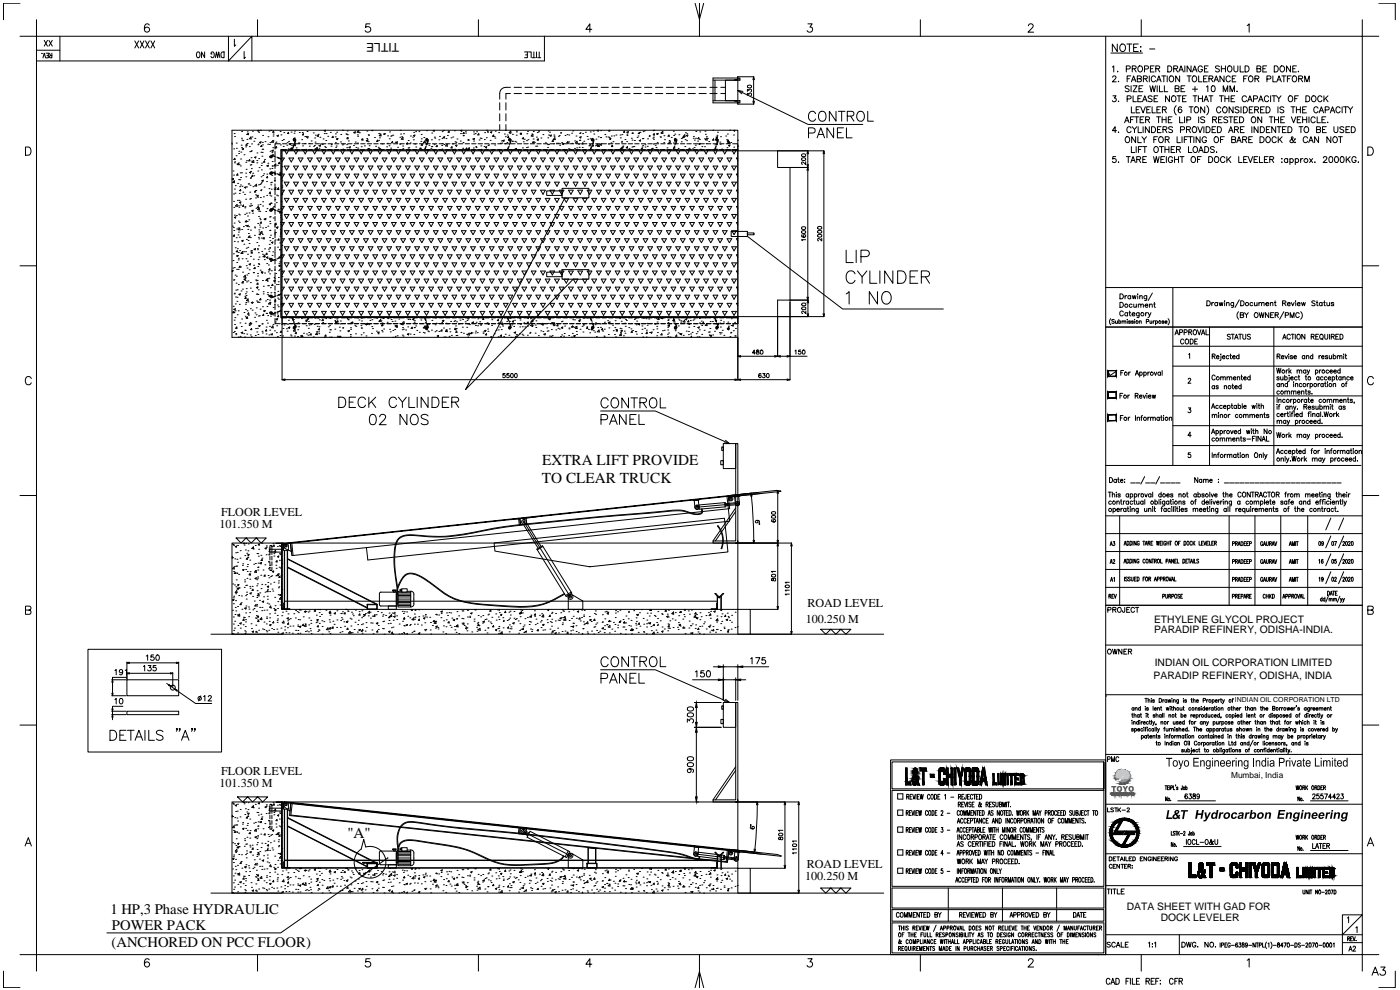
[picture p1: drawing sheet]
<svg xmlns="http://www.w3.org/2000/svg" width="420mm" height="297mm" viewBox="0 0 420 297" stroke-linecap="round" stroke-linejoin="round" font-family="sans-serif">
<defs><g id="words">
<g font-size="4.6">
<text x="162.7" y="139.6">EXTRA LIFT PROVIDE</text>
<text x="162.6" y="144.8">TO CLEAR TRUCK</text>
<text x="104.3" y="251.3">&quot;A&quot;</text>
</g>
<g font-size="4.4">
<text x="33.1" y="274.2">1 HP,3 Phase HYDRAULIC</text>
<text x="33.6" y="279.1">POWER PACK</text>
<text x="33.5" y="284.2">(ANCHORED ON PCC FLOOR)</text>
</g>
<g font-size="3.6">
<text x="119.8" y="13" transform="rotate(-180 119.8 13)">TITLE</text>
<text x="66.4" y="154.9">FLOOR LEVEL</text>
<text x="65.9" y="158.5">101.350 M</text>
<text x="242.3" y="182">ROAD LEVEL</text>
<text x="241.8" y="187">100.250 M</text>
<text x="66.4" y="232.6">FLOOR LEVEL</text>
<text x="65.9" y="236.1">101.350 M</text>
<text x="241.6" y="264">100.250 M</text>
<text x="242.1" y="260.5">ROAD LEVEL</text>
</g>
<g font-size="3.1">
<text x="346.4" y="186.8">ETHYLENE GLYCOL PROJECT</text>
<text x="346.4" y="189.9">PARADIP REFINERY, ODISHA-INDIA.</text>
<text x="346.2" y="203.8">PARADIP REFINERY, ODISHA, INDIA</text>
<text x="346.6" y="199.9">INDIAN OIL CORPORATION LIMITED</text>
<text x="338.2" y="273.1">DATA SHEET WITH GAD FOR</text>
<text x="348.3" y="276.4">DOCK LEVELER</text>
</g>
<text font-size="2.5" x="369.5" y="233.4">Mumbai, India</text>
<text font-size="2.1" x="370.6" y="210.7">INDIAN OIL CORPORATION LTD</text>
</g></defs>
<!-- layer: DWGSHEET -->
<g fill="none" stroke="#000" stroke-width=".3">
<path d="M11 15.1h7M12.6 16.1h.1M12.9 17.4l.4-1.4 .4 1.4M13.3 12.1l1 1.7M13.8 16h.7v1.4h-.7M14.1 16.7h.4M14.3 12.1l-1 1.7M14.7 12.1l1 1.7M14.8 16l.4 .7M15.6 16v1.4l-.7-.2 .1-.4 .6-.1M15.7 12.1l-1 1.7M18 10.9v7.4"/>
<path d="M59.2 15.7l.1-.1a.89 .89 0 0 1 .7 .8 .89 .89 0 0 1-.7 .9 1.19 1.19 0 0 1-.1-1.6zM61.4 15.6v1.7l-.9-1.7v1.7M63.7 16.2h-.4a.51 .51 0 0 1 .5-.6 .51 .51 0 0 1 .5 .6v.4a.51 .51 0 0 1-.4 .7 .51 .51 0 0 1-.6-.4M64.6 17.3l.4-1.7 .3 1.7 .3-1.7 .4 1.7M66.6 15.7l.7-.1v1.7a.93 .93 0 0 1-1-.6 .93 .93 0 0 1 .3-1zM68.6 10.9v7.4l7-7.4v7.4M70.3 11.8v2.1l.5-.4M73.3 15.5v2.1l.4-.4M157.4 15.6h.9v1.7h-.9M157.7 16.5h.6M158.6 15.6h.8v1.7M159.8 17.3h.9"/>
<path d="M160.2 15.6v1.7M161 15.6v1.7M161.4 17.3h.9M161.8 15.6v1.7M163.4 10.9v7.4h-152.4M331.8 10.9v275.5M408.8 10.9h5M82.5 45.4v1.3M82.5 47.3v1.3M82.5 49.3v1.3M82.5 51.3v1.3M82.5 53.2v1.3"/>
<path d="M82.5 55.2v1.3M82.5 57.1v1.3M82.5 59.1v1.3M84.1 43.1h-1.6v1.6M84.7 45h1.4M84.8 43.1h1.2M86.7 43.1h1.3M86.8 45h1.3M88.7 43.1h1.3M88.8 45h1.3M90.6 43.1h1.3M90.7 45h1.3"/>
<path d="M92.6 43.1h1.3M92.7 45h1.3M94.6 43.1h1.3M94.6 45h1.3M96.5 43.1h1.3M96.6 45h1.3M98.5 43.1h1.3M98.5 45h1.4M100.4 43.1h1.3M100.5 45h1.3M102.4 43.1h1.3M102.5 45h1.2"/>
<path d="M104.3 43.1h1.3M104.4 45h1.3M106.3 43.1h1.3M106.4 45h1.3M108.3 43.1h1.2M108.3 45h1.3M110.2 43.1h1.3M110.3 45h1.3M112.2 43.1h1.3M112.3 45h1.3M114.1 43.1h1.3M114.2 45h1.3"/>
<path d="M116.1 43.1h1.3M116.1 45h1.4M118.1 43.1h1.3M118.1 45h1.4M120 43.1h1.3M120.1 45h1.3M121.9 43.1h1.4M122 45h1.3M123.9 43.1h1.3M124 45h1.3M125.9 43.1h1.3M126 45h1.3"/>
<path d="M127.8 43.1h1.3M127.9 45h1.3M129.8 43.1h1.3M129.9 45h1.3M131.8 43.1h1.3M131.9 45h1.2M133.7 43.1h1.3M133.8 45h1.3M135.7 43.1h1.3M135.7 45h1.4M137.6 43.1h1.3M137.7 45h1.3"/>
<path d="M139.6 43.1h1.3M139.7 45h1.3M141.5 43.1h1.4M141.6 45h1.3M143.5 43.1h1.3M143.6 45h1.3M145.4 43.1h1.4M145.5 45h1.3M147.4 43.1h1.3M147.5 45h1.3M149.4 43.1h1.3M149.5 45h1.3"/>
<path d="M151.3 43.1h1.3M151.4 45h1.3M153.3 43.1h1.3M153.4 45h1.3M155.3 43.1h1.3M155.3 45h1.3M157.2 43.1h1.3M157.3 45h1.3M159.2 43.1h1.3M159.2 45h1.4M161.1 43.1h1.3M161.2 45h1.3"/>
<path d="M163.1 43.1h1.3M163.2 45h1.3M165 43.1h1.4M165.1 45h1.3M167 43.1h1.3M167.1 45h1.3M169 43.1h1.3M169 45h1.3M170.9 43.1h1.3M171 45h1.3M172.9 43.1h1.3M173 45h1.3"/>
<path d="M174.8 43.1h1.3M174.9 45h1.3M176.8 43.1h1.3M176.9 45h1.3M178.8 43.1h1.3M178.8 45h1.3M180.7 43.1h1.3M180.8 45h1.3M182.7 43.1h1.3M182.7 45h1.4M184.6 43.1h1.3M184.7 45h1.3"/>
<path d="M186.6 43.1h1.3M186.7 45h1.3M188.5 43.1h1.4M188.6 45h1.3M190.5 43.1h1.3M190.6 45h1.3M192.5 43.1h1.2M192.5 45h1.3M194.4 43.1h1.3M194.5 45h1.3M196.4 43.1h1.3M196.5 45h1.3"/>
<path d="M198.3 43.1h1.3M198.4 45h1.3M200.3 43.1h1.3M200.3 45h1.4M202.3 43.1h1.3M202.3 45h1.4M204.2 43.1h1.3M204.3 45h1.3M206.1 43.1h1.4M206.2 45h1.3M208.1 43.1h1.4M208.2 45h1.3"/>
<path d="M210.1 43.1h1.3M210.2 45h1.3M212 43.1h1.3M212.1 45h1.3M214 43.1h1.3M214.1 45h1.3M216 43.1h1.3M216.1 45h1.2M217.9 43.1h1.3M218 45h1.3M219.9 43.1h1.5v1.9h-1.5M410.5 44.1h.8a1.3 1.3 0 0 1 .9 1.2 1.3 1.3 0 0 1-.9 1.3h-.8z"/>
<path d="M82.5 61v1.4M82.5 63v1.3M82.5 64.9v1.4M82.5 66.9v1.3M82.5 68.9v1.5M408.8 79.8h5M412.2 113.6a.91 .91 0 0 0-1-.6 .91 .91 0 0 0-.8 .9v.6a.91 .91 0 0 0 .8 .9 .91 .91 0 0 0 1-.5M336 154.8v26.8M368.9 154.8v26.8M376.6 154.8v26.8M384.4 154.8v26.8M392.5 154.8v26.8"/>
<path d="M408.8 148.7h5M331.8 176.2h77M331.8 170.9h77M332.8 178.9l.5-.1 .1-.4-.6-.1v1.2M333.1 178.9l.3 .6M333.7 178.9h.3M334.2 178.3h-.5v1.2h.5M334.4 178.3l.3 1.2 .4-1.2M348.9 178.9l.6-.1-.1-.4-.5-.1v1.2M349.8 178.3v.9l.3 .3 .3-.2v-1M350.8 178.9l.5-.1v-.4l-.5-.1v1.2M351.1 178.9l.3 .6"/>
<path d="M351.6 178.9l.6-.1v-.4l-.6-.1v1.2M352.6 178.5l.2-.2a.58 .58 0 0 1 .4 .6 .58 .58 0 0 1-.5 .6l-.2-.5zM354.1 178.5l-.2-.2-.4 .2 .5 .5a.31 .31 0 0 1-.1 .5 .31 .31 0 0 1-.4-.2M354.4 178.9h.3M354.9 178.3h-.5v1.2h.5M369.9 178.9h.5v-.5l-.5-.1v1.2M370.8 178.9l.5-.1v-.4l-.5-.1v1.2M371.1 178.9l.3 .6M371.7 178.9h.3M372.2 178.3h-.5v1.2h.5M372.5 178.9l.5-.1v-.4l-.5-.1v1.2M373.2 179.5l.4-1.2 .3 1.2"/>
<path d="M373.4 179.1h.4M374.1 178.9l.5-.1 .1-.4-.6-.1v1.2M374.4 178.9l.3 .6M375 178.9h.4M375.6 178.3h-.6v1.2h.6M379.7 178.6a.33 .33 0 0 0-.4-.3 .33 .33 0 0 0-.2 .4v.3a.33 .33 0 0 0 .2 .5 .33 .33 0 0 0 .4-.3M380 178.9h.6M380 178.3v1.2M380.6 178.3v1.2M380.9 178.3v1.2M381.2 178.8l.3 .7M381.5 178.3l-.6 .8"/>
<path d="M381.9 178.3a.59 .59 0 0 1 .6 .6 .59 .59 0 0 1-.6 .6zM385 179.5l.3-1.2 .3 1.2M385.1 179.1h.4M385.9 178.9l.5-.1v-.4l-.5-.1v1.2M386.8 178.9l.5-.1v-.4l-.5-.1v1.2M387.7 178.9l.5-.1v-.4l-.5-.1v1.2M388 178.9l.3 .6M388.7 178.4l.1-.1a.58 .58 0 0 1 .4 .6 .58 .58 0 0 1-.5 .6l-.2-.5zM389.4 178.3l.3 1.2 .3-1.2M390.1 179.5l.4-1.2 .3 1.2M390.3 179.1h.4M391 178.3v1.2h.5"/>
<path d="M396.8 179.7l-.1-.1a.32 .32 0 0 0-.4 .4 .32 .32 0 0 0 .5 .2M396.8 179.2v1.1M397.6 179.7a.33 .33 0 0 0-.4 0 .33 .33 0 0 0 0 .5 .33 .33 0 0 0 .4 0M397.6 179.2v1.1M398.4 177.4a.61 .61 0 0 1 .6 .6 .61 .61 0 0 1-.6 .6zM398.6 178.9l-.7 1.8M398.9 179.8l.2-.3 .2 .1 .1 .7M398.9 179.5v.8M399.2 178.6l.3-1.2 .4 1.2M399.3 178.2h.4M399.4 179.8l.2-.3 .2 .1v.7M399.4 171.5l-1.5 3.6"/>
<path d="M400 177.4h.6M400.2 179.8l.2-.3 .2 .1v.7M400.2 179.5v.8M400.2 177.4v1.2M400.6 179.8l.2-.3 .3 .1v.7M400.8 178h.3M401.3 177.4h-.5v1.2h.5M402.1 178.9l-.8 1.8M402.3 179.5l.2 .8 .3-.8M403 179.5l.2 .8 .3-.8M403.3 171.5l-1.6 3.6M331.8 181.6h77"/>
<path d="M331.8 193.5h77M332.5 183l.8-.1v-.6l-.8-.1v1.5M332.7 194.8a.68 .68 0 0 1 .9 .8 .68 .68 0 0 1-1.1 .4l-.1-.7zM333.9 194.8l.3 1.5 .4-1.5 .3 1.5 .4-1.5M334 182.9h.8l.1-.5-.9-.2v1.5M334.5 182.9l.4 .8M335.6 182.3a.7 .7 0 0 1 .9 .7 .7 .7 0 0 1-.9 .6l-.2-.5zM336.7 194.8v1.5l-1-1.5v1.5M337.3 195.5h.5M337.6 182.2l-.1 1.4-.4 .1-.2-.5M338.1 182.9h.6M338.2 194.8h-.9v1.5h.9"/>
<path d="M338.7 195.5l.8-.1 .1-.4-.1-.2h-.8v1.5M339.1 182.2h-1v1.5h1M339.1 195.5l.5 .8M340.5 182.6a.55 .55 0 0 0-.6-.4 .55 .55 0 0 0-.5 .6 .63 .63 0 0 0 .2 .8 .63 .63 0 0 0 .8-.1l.1-.2M340.8 182.2h.9M341.3 182.2v1.5M402.5 180.3l-.3 .4M403.2 180.3l-.3 .4M410.5 183l1.4-.1 .2-.4-.1-.4-1.5-.2v2.4h1.1a.64 .64 0 0 0 .6-.6 .64 .64 0 0 0-.6-.7M331.8 208.4h77M408.8 217.6h5M331.8 226.4h77"/>
<path d="M349.7 235.8h.5M349.9 235.8v1.1M350.3 239.1v1.2l-.5-1.2v1.2M350.4 236.3h.3M350.8 235.8h-.4v1.1h.4M351.1 235.8v1.1M351.4 236.4l.5-.1-.1-.5h-.4v1.1M352.2 235.8v1.1h.4M352.8 235.6v.2M353.5 236.3l-.1-.2-.3 .2 .4 .3v.3l-.4-.1M354.8 235.8v1.1h-.3v-.3M355.8 236.3l.1-.1a.3 .3 0 0 1 .4 .4 .3 .3 0 0 1-.5 .2"/>
<path d="M355.8 235.8v1.1M356.3 238.4l-.2-.2a.71 .71 0 0 0-.5 .8 .71 .71 0 0 0 .6 .6 .42 .42 0 0 0 .1-.7 .42 .42 0 0 0-.7 .3M356.9 238.2h.6l-.3 .6a.45 .45 0 0 1 .4 .7 .45 .45 0 0 1-.8-.1M358.1 238.3v.4a.62 .62 0 0 1 .6 .2 .62 .62 0 0 1 0 .7 .49 .49 0 0 1-.8-.3 .49 .49 0 0 1 .7-.5l.1-.5zM360 238.7a.4 .4 0 0 1-.5 .4 .4 .4 0 0 1-.2-.7 .4 .4 0 0 1 .6 0l.1 .7-.2 .5-.6-.1M388.9 235.8l.3 1.1 .2-1.1 .2 1.1 .2-1.1M390.2 235.8a.55 .55 0 0 1 .5 .5 .55 .55 0 0 1-.5 .6l-.2-.4zM391 236.3h.5v-.5h-.5v1.1M391.3 236.3l.3 .6M391.9 235.8v1.1M392.1 236.3l.4 .6M392.5 235.8l-.6 .8"/>
<path d="M393.8 235.8a.55 .55 0 0 1 .5 .5 .55 .55 0 0 1-.5 .6l-.2-.4zM394.6 236.3h.5l.1-.5h-.6v1.1M394.9 236.3l.3 .6M395.5 235.8a.59 .59 0 0 1 .6 .5 .59 .59 0 0 1-.6 .6zM396.4 236.3h.3M396.9 235.8h-.5v1.1h.5M397.2 236.3h.5v-.5h-.5v1.1M397.5 236.3l.3 .6M331.8 241.3h77M351.4 240.2h.1M353.5 240.3h11.3M393.3 240.3h11.3"/>
<path d="M410.4 253.8l.9-2.5 1 2.5M410.7 253h1.2M332.3 266.7h.9M332.7 266.7v1.5M333.6 266.7v1.5M334 266.7h.9M334.5 266.7v1.5M335.3 266.7v1.5h.9M336.5 267.5h.6M337.4 266.7h-.9v1.5h.9M402.9 274.5h5.9l-5.9 6zM404.4 275.4l.3-.3v1.8"/>
<path d="M406.9 278.4l.4-.4v1.8M1 291.4v4.9h5M11 286.4v5M44.8 288a.73 .73 0 0 0-.7-.4 .73 .73 0 0 0-.6 .5 1.46 1.46 0 0 0 .6 2.1 .78 .78 0 0 0 .8-.8 .78 .78 0 0 0-.7-.8 .78 .78 0 0 0-.9 .7M77.3 286.4v5M111 287.7h-1.2l-.1 1a.89 .89 0 0 1 1.4 0 .89 .89 0 0 1-.2 1.3 .89 .89 0 0 1-1.3-.4M143.6 286.4v5M177.6 289.3h-1.8l1.2-1.6v2.5M208.6 296.3l1.3-4.8 1.3 4.8M209.9 286.4v5M209.9 291.5v4.8M242.5 287.7h1.2l-.6 .9a.82 .82 0 0 1 .5 1.3 .82 .82 0 0 1-1.4-.3"/>
<path d="M276.2 286.4v5M308.6 288.2l.5-.5h.5l.5 .4-.4 .9-1.2 1.2h1.7M331.8 280.5h77M333.1 294a.56 .56 0 0 0-.7-.5 .56 .56 0 0 0-.4 .7v.4a.56 .56 0 0 0 .4 .7 .56 .56 0 0 0 .7-.4M333.2 282.9l-.3-.2-.7 .2 .1 .3 .9 .6-.3 .4-.7-.2M333.4 295.3l.6-1.8 .5 1.8M333.6 294.7h.7M334.7 283a.55 .55 0 0 0-.6-.3 .55 .55 0 0 0-.4 .6v.3a.55 .55 0 0 0 .4 .6 .55 .55 0 0 0 .6-.4M334.9 293.5a.9 .9 0 0 1 1 .9 .9 .9 0 0 1-1 .9zM335 284.2l.6-1.5 .6 1.5M335.2 283.7h.7M336.5 282.7v1.5h.8"/>
<path d="M337.7 283.4h.6M337.9 294.4h.6M338.6 282.7h-.9v1.5h.9M338.9 293.5h-1v1.8M339.2 293.5v1.8M339.8 293.5v1.8h.9M341.1 294.4h.6M342 293.5h-.9v1.8h.9M342.5 286.4v5M343.9 294.4l.9-.1 .1-.6-1-.2v1.8M344.5 294.4l.5 .9M344.7 283l.3-.3v1.5"/>
<path d="M345.5 294.4h.6M345.8 283.2h.1M345.8 284h.1M346.4 293.5h-.9v1.8h.9M346.5 283l.3-.3v1.5M346.9 294.4h.6M347.8 293.5h-.9v1.8M348.2 294.1v.2zM348.2 295.1v.2zM352.1 294a.56 .56 0 0 0-.7-.5 .56 .56 0 0 0-.4 .7v.4a.56 .56 0 0 0 .4 .7 .56 .56 0 0 0 .7-.4M352.6 294.4h.5M353.5 293.5h-.9v1.8"/>
<path d="M353.9 294.4l.8-.1 .1-.6-.9-.2v1.8M353.9 280.5v5.9M354.4 294.4l.5 .9M354.7 282.7h.5a.78 .78 0 0 1 .5 .7 .78 .78 0 0 1-.5 .8h-.5zM356.1 282.7l.3 1.5 .4-1.5 .3 1.5 .4-1.5M358.9 283a.55 .55 0 0 0-.6-.3 .55 .55 0 0 0-.5 .6v.3a.53 .53 0 0 0 .6 .6 .53 .53 0 0 0 .5-.6h-.4M359.5 284.1h.1M362.6 282.7v1.5l-1-1.5v1.5M364.8 284.1h.1M366.2 282.9v1.3M366.6 283.6l.6-.1-.1-.5-.5-.1v1.3M367.6 283.5h.4"/>
<path d="M368.2 282.9h-.6v1.3h.6M369.2 283.2a.39 .39 0 0 0-.4-.3 .39 .39 0 0 0-.3 .5v.3a.39 .39 0 0 0 .3 .5 .39 .39 0 0 0 .4-.5h-.2M369.6 283.6h.8M371.4 283.1v-.1a.6 .6 0 0 0-.6 .5 .6 .6 0 0 0 .5 .6v-.6l-.2-.1-.3 .4M371.8 282.9h.6l-.3 .5a.38 .38 0 0 1 .3 .6 .38 .38 0 0 1-.6-.1M372.9 283l-.1 .2a.65 .65 0 0 1 .5 .9 .42 .42 0 0 1-.6-.3 .42 .42 0 0 1 .5-.4l.1-.4zM374.3 288.1l.6-.4v2.5M374.4 283.3l-.2 .3a.33 .33 0 0 1-.5-.3 .33 .33 0 0 1 .6-.2l-.1 1-.4-.1M374.8 283.6h.9M376.7 282.9v1.3l-.7-1.3v1.3M377 282.9h.6M377.3 282.9v1.3"/>
<path d="M377.9 283.6l.6-.1v-.5l-.6-.1v1.3M378.9 282.9v1.3h.6M380.1 282.7a1.55 1.55 0 0 0 0 1.9M380.6 283.2l.2-.3v1.3M381.4 282.7a1.42 1.42 0 0 1 0 1.9M382.1 283.6h.9M383.4 283v.2a.65 .65 0 0 1 .5 .9 .41 .41 0 0 1-.6-.2 .41 .41 0 0 1 .5-.5l.1-.4zM385 283.8h-.7l.5-.9v1.3M385.3 282.9h.7l-.5 1.3M386.4 283a.59 .59 0 0 1 .6 .5 .59 .59 0 0 1-.6 .6l-.1-.5zM387.3 283.6h.9M388.6 282.9a.64 .64 0 0 1 .7 .6 .64 .64 0 0 1-.7 .7z"/>
<path d="M390.3 283.1l-.3-.2-.4 .2v.2l.6 .3v.5l-.6-.1M390.6 283.6h.9M391.9 283.2l.2-.3 .4 .3-.6 1h.6M393 283a.63 .63 0 0 1 .6 .5 .63 .63 0 0 1-.4 .7l-.3-.3zM393.8 282.9h.7l-.5 1.3M395 283a.63 .63 0 0 1 .6 .5 .63 .63 0 0 1-.4 .7l-.4-.3zM395.8 283.6h.9M397.2 283a.59 .59 0 0 1 .6 .5 .59 .59 0 0 1-.6 .6zM398.2 283a.59 .59 0 0 1 .5 .5 .59 .59 0 0 1-.5 .6zM399.1 283a.63 .63 0 0 1 .7 .5 .63 .63 0 0 1-.4 .7l-.3-.3zM400.2 283.2l.2-.3v1.3M402.9 280.5v5.9"/>
<path d="M402.9 282.8h5.9M404.4 281.6h.5l.1-.4-.6-.1v1.2M404.7 281.6l.3 .7M404.8 285.4l.5-1.5 .5 1.5M405 284.9h.6M405.3 281.6h.4M405.9 281.1h-.6v1.2h.6M406 281.1l.4 1.2 .3-1.2M406.1 284.2l.2-.3 .5 .2-.8 1.3h.9M407 282.2h.1M411.8 292.6l.9-2.4 1 2.4M412.1 291.8h1.2"/>
<path d="M413.8 286.4h-5v5M414.4 290.2h1.3l-.7 .9a.8 .8 0 0 1 .8 .9 .8 .8 0 0 1-1.1 .6l-.6-.5M418.7 291.4v4.9h-4.9"/>
<circle cx="350.8" cy="239.8" r=".35"/>
<circle cx="355.3" cy="236.5" r=".35"/>
<circle cx="363.7" cy="283.4" r=".68"/>
</g>
<g fill="#2d4c92" stroke="#2d4c92" stroke-width=".3">
<path d="M333.6 238h.2z"/>
<path d="M335.1 238h.1z"/>
<path d="M336.7 238h.3z"/>
<path d="M337.4 238h.2z"/>
<path d="M339.8 238h.2z"/>
<path d="M339.8 238v.2z"/>
<path d="M336.6 230.9h.6z"/>
<path d="M334.8 233.9h.3l-.3 .2z"/>
<path d="M336.4 234.5h.3z"/>
<path d="M337.1 234.5h1.6z"/>
<path d="M336.2 235.2h1.4z"/>
<path d="M333.6 238h.4zM333.6 238h.4zM333.6 238h.4zM333.8 237.9l.2 .1z"/>
<path d="M333.5 238.2l.5 .1zM333.5 238.2l.5 .1z"/>
<path d="M333.5 238.3l.2 .1zM333.5 238.3l.2 .1z"/>
<path d="M333.6 238.5h.2zM333.6 238.5h.2zM333.6 238.4l.2 .1zM333.6 238.4l.2 .1z"/>
<path d="M333.6 238.5h.4zM333.6 238.5h.4z"/>
<path d="M334.7 237.9l.1 .1zM334.7 237.9l.1 .1z"/>
<path d="M334.2 237.9l.2 .1zM334.2 237.9l.2 .1z"/>
<path d="M334.7 238l.1 .4zM334.7 238l.1 .4z"/>
<path d="M334.3 238l.4 .4zM334.3 238l.4 .4z"/>
<path d="M334.2 238l.1 .4zM334.2 238l.1 .4z"/>
<path d="M334.6 238.4l.2 .1zM334.6 238.4l.2 .1z"/>
<path d="M334.2 238.4l.1 .1zM334.2 238.4l.1 .1z"/>
<path d="M335.1 238h.4zM335.1 238h.4zM335.1 238h.4zM335.2 237.9l.3 .1z"/>
<path d="M335.2 238.2l.3 .1zM335.2 238.2l.3 .1z"/>
<path d="M335 238.2l.1 .1zM335 238.2l.1 .1z"/>
<path d="M335 238.3l.1 .1zM335 238.3l.1 .1z"/>
<path d="M335 238.4l.2 .1zM335 238.4l.2 .1z"/>
<path d="M335.4 238.3l.1 .2zM335.4 238.3l.1 .2z"/>
<path d="M335.1 238.5h.1zM335.1 238.5h.1z"/>
<path d="M335.1 238.5h.4zM335.1 238.5h.4z"/>
<path d="M335.6 237.9l.1 .6zM335.6 237.9l.1 .6z"/>
<path d="M336.4 237.9l.1 .1zM336.4 237.9l.1 .1z"/>
<path d="M335.9 237.9l.2 .1zM335.9 237.9l.2 .1z"/>
<path d="M336.4 238l.1 .4zM336.4 238l.1 .4z"/>
<path d="M336 238l.4 .4zM336 238l.4 .4z"/>
<path d="M335.9 238l.1 .4zM335.9 238l.1 .4z"/>
<path d="M336.3 238.4l.2 .1zM336.3 238.4l.2 .1z"/>
<path d="M335.9 238.4l.1 .1zM335.9 238.4l.1 .1z"/>
<path d="M336.7 238h.5zM336.7 238h.5zM336.7 238h.5zM337 237.9l.2 .1z"/>
<path d="M336.7 238.2l.5 .1zM336.7 238.2l.5 .1z"/>
<path d="M336.7 238.3l.1 .1zM336.7 238.3l.1 .1z"/>
<path d="M336.7 238.4l.2 .1zM336.7 238.4l.2 .1z"/>
<path d="M336.7 238.5h.3zM336.7 238.5h.3z"/>
<path d="M336.7 238.5h.5zM336.7 238.5h.5z"/>
<path d="M337.5 238h.4zM337.6 237.9l.3 .1z"/>
<path d="M337.4 238h.2zM337.5 238h.1z"/>
<path d="M337.4 238v.2zM337.4 238l.1 .2z"/>
<path d="M337.4 238.2l.5 .1zM337.4 238.2l.5 .1z"/>
<path d="M337.4 238.3l.1 .1zM337.4 238.3l.1 .1z"/>
<path d="M337.4 238.5h.2zM337.4 238.5h.2zM337.4 238.4l.2 .1zM337.4 238.4l.2 .1z"/>
<path d="M337.4 238.5h.5zM337.4 238.5h.5z"/>
<path d="M338.1 237.9l.4 .1zM338.1 237.9l.4 .1z"/>
<path d="M338.1 238h.4zM338.1 238h.4z"/>
<path d="M338.4 238l.2 .1zM338.4 238l.2 .1z"/>
<path d="M338.1 238v.2zM338.1 238v.2z"/>
<path d="M338.1 238.2h.3zM338.1 238.2h.3z"/>
<path d="M338.1 238.2h.4zM338.1 238.2h.4z"/>
<path d="M338.1 238.2l.4 .1zM338.1 238.2h.4z"/>
<path d="M338.1 238.3h.4zM338.1 238.3h.4z"/>
<path d="M338.3 238.3h.2zM338.3 238.3h.2z"/>
<path d="M338.4 238.4l.2 .1zM338.4 238.4l.2 .1z"/>
<path d="M338.1 238.3v.2zM338.1 238.3v.2z"/>
<path d="M338.7 237.9l.1 .6zM338.7 237.9l.1 .6z"/>
<path d="M339.5 237.9l.1 .1zM339.5 237.9l.1 .1z"/>
<path d="M339 237.9l.2 .1zM339 237.9l.2 .1z"/>
<path d="M339.5 238l.1 .4zM339.5 238l.1 .4z"/>
<path d="M339.1 238l.4 .4zM339.1 238l.4 .4z"/>
<path d="M339.4 238.4l.2 .1zM339.4 238.4l.2 .1z"/>
<path d="M339 238l.1 .5zM339 238l.1 .5z"/>
<path d="M339.8 238h.5zM339.8 238h.5zM339.8 238h.5zM340 237.9l.3 .1z"/>
<path d="M340 238.2l.3 .1zM340 238.2l.3 .1z"/>
<path d="M339.8 238.2v.1zM339.8 238.2v.1z"/>
<path d="M339.8 238.3l.1 .1zM339.8 238.3l.1 .1z"/>
<path d="M340.2 238.3l.1 .2zM340.2 238.3l.1 .2z"/>
<path d="M339.8 238.4l.2 .1zM339.8 238.4l.2 .1z"/>
<path d="M339.8 238.5h.5zM339.8 238.5h.5z"/>
<path d="M339.8 238.5h.5zM339.8 238.5h.5z"/>
<path d="M336.4 231h1zM336.6 230.9l.8 .1z"/>
<path d="M336.8 231h.7zM336.8 231h.7z"/>
<path d="M336.3 231h.4zM336.4 231h.4z"/>
<path d="M336.2 231.1h.2zM336.3 231h.4z"/>
<path d="M337.1 231l.7 .1zM337.1 231l.7 .1z"/>
<path d="M336 231.1h.3zM336.2 231.1h.2z"/>
<path d="M337.5 231.1h.3zM337.5 231.1h.3z"/>
<path d="M335.9 231.2l.1-.1zM336 231.1h.3z"/>
<path d="M337.6 231.1l.4 .1zM337.6 231.1l.4 .1z"/>
<path d="M335.6 231.4l.3-.2zM335.9 231.2l-.2 .2z"/>
<path d="M337.8 231.2l.5 .2zM337.8 231.2l.5 .2z"/>
<path d="M338.1 231.4h.2zM338.1 231.4h.2z"/>
<path d="M335.4 231.6l.1-.2zM335.5 231.4l-.1 .2z"/>
<path d="M338.2 231.4l.3 .2zM338.2 231.4l.3 .2z"/>
<path d="M335.1 231.8l.3-.2zM335.4 231.6l-.2 .2z"/>
<path d="M338.4 231.6l.3 .2zM338.4 231.6l.3 .2z"/>
<path d="M338.6 231.8l.2 .1zM338.6 231.8l.2 .1z"/>
<path d="M335.1 231.9l-.2 .3zM335.1 231.9v.3z"/>
<path d="M338.7 231.9l.2 .4zM338.7 231.9l.2 .4z"/>
<path d="M334.9 232.2l-.1 .1zM334.9 232.2l.1 .1z"/>
<path d="M338.8 232.3h.2zM338.8 232.3h.2z"/>
<path d="M334.8 232.3l.1 .2zM334.8 232.3l.1 .2z"/>
<path d="M338.8 232.3l.2 .3zM338.8 232.3l.2 .3z"/>
<path d="M334.8 232.5l-.1 .3h.2zM334.8 232.5h.1v.3z"/>
<path d="M334.7 232.8l.2 .1zM334.7 232.8l.2 .1z"/>
<path d="M338.9 232.6v.3h.2zM338.9 232.6l.2 .3z"/>
<path d="M338.9 232.9l.2 .1zM338.9 232.9l.2 .1z"/>
<path d="M334.7 232.9v.3h.3zM334.7 232.9h.2l.1 .3z"/>
<path d="M338.9 233l-.1 .3h.3zM338.9 233h.2v.3z"/>
<path d="M334.7 233.2v.3h.4zM334.7 233.2h.3l.1 .3z"/>
<path d="M334.7 233.5h.4zM334.7 233.5h.4z"/>
<path d="M338.8 233.3l-.1 .2h.4zM338.8 233.3h.3v.2z"/>
<path d="M338.7 233.5l.4 .1zM338.7 233.5h.4z"/>
<path d="M334.7 233.5l.1 .3h.5zM334.7 233.5h.4l.2 .3z"/>
<path d="M338.7 233.6l-.3 .3h.6zM338.7 233.6h.4l-.1 .3z"/>
<path d="M334.8 233.8l.3 .1zM334.8 233.8h.5z"/>
<path d="M338.2 234.1h.7l-.5-.2zM338.4 233.9h.6l-.1 .2z"/>
<path d="M338.2 234.1h.7zM338.2 234.1h.7z"/>
<path d="M337.8 234.3h1l-.6-.2zM338.2 234.1h.7l-.1 .2z"/>
<path d="M337.5 234.4h1.2zM337.8 234.3h1z"/>
<path d="M336.7 234.5h2zM337.1 234.5h1.6zM337.5 234.4h1.2z"/>
<path d="M336.4 234.5h.3zM336.4 234.5h.3z"/>
<path d="M336.3 234.6h2.3zM336.4 234.5h2.3z"/>
<path d="M336.3 234.6l-.3 .4h2.2zM336.3 234.6h2.3l-.4 .4z"/>
<path d="M336 235l-.1 .2h1.9zM336 235h2.2l-.4 .2z"/>
<path d="M335.9 235.2h1.7zM335.9 235.2h1.9z"/>
<path d="M336.2 235.2l1 .1zM336.5 235.3h.7z"/>
</g>
<g fill="#349bd7" stroke="#349bd7" stroke-width=".3">
<path d="M336.7 231h.4z"/>
<path d="M336 231.2h.2z"/>
<path d="M338.5 231.9h.2z"/>
<path d="M335.2 233.7h.2z"/>
<path d="M336.4 234.5h1z"/>
<path d="M336.4 231.1h.9zM336.7 231l.6 .1z"/>
<path d="M336.4 231.1h1zM336.4 231.1h1z"/>
<path d="M337 231.1h.4zM337 231.1h.4z"/>
<path d="M336.3 231.1h.3zM336.4 231.1h.6z"/>
<path d="M337.1 231.1h.4zM337.1 231.1h.4z"/>
<path d="M337.3 231.1h.3zM337.3 231.1h.3z"/>
<path d="M336.2 231.1h.1zM336.3 231.1h.3z"/>
<path d="M336 231.2h.2zM336.2 231.1h.1z"/>
<path d="M337.3 231.1l.4 .1zM337.3 231.1l.4 .1z"/>
<path d="M337.6 231.2h.2zM337.6 231.2h.2z"/>
<path d="M337.7 231.2l.3 .1zM337.7 231.2l.3 .1z"/>
<path d="M335.7 231.4l.2-.2zM335.9 231.2l-.1 .2z"/>
<path d="M337.9 231.3l.3 .1zM337.9 231.3l.3 .1z"/>
<path d="M338.1 231.4l.1 .1zM338.1 231.4l.1 .1z"/>
<path d="M335.4 231.6l.2-.2zM335.6 231.4l-.1 .2z"/>
<path d="M338.1 231.5l.3 .1zM338.1 231.5l.3 .1z"/>
<path d="M338.3 231.6l.2 .1zM338.3 231.6l.2 .1z"/>
<path d="M335.4 231.6l-.1 .2zM335.4 231.6v.2z"/>
<path d="M338.5 231.9h.2zM338.4 231.7l.3 .2zM338.4 231.7l.3 .2z"/>
<path d="M335.2 231.9l-.1 .1zM335.2 231.9l.1 .1z"/>
<path d="M335.1 232l.1 .2zM335.1 232l.1 .2z"/>
<path d="M338.5 231.9l.2 .3zM338.5 231.9l.2 .3z"/>
<path d="M338.6 232.2l.2 .1zM338.6 232.2l.2 .1z"/>
<path d="M335.1 232.2l.1 .1zM335.1 232.2l.1 .1z"/>
<path d="M338.6 232.3l.2 .1zM338.6 232.3l.2 .1z"/>
<path d="M335 232.3l-.1 .2h.3zM335 232.3l.2 .2z"/>
<path d="M334.9 232.5h.3zM334.9 232.5h.3z"/>
<path d="M338.6 232.4v.2h.3zM338.6 232.4l.3 .2z"/>
<path d="M338.6 232.6l.3 .1zM338.6 232.6l.3 .1z"/>
<path d="M334.9 232.5v.3h.4zM334.9 232.5h.3l.1 .3z"/>
<path d="M334.9 232.8h.4zM334.9 232.8h.4z"/>
<path d="M338.6 232.7l-.2 .2h.5zM338.6 232.7h.3v.2z"/>
<path d="M338.4 232.9l.5 .1zM338.4 232.9l.5 .1z"/>
<path d="M334.9 232.8v.2h.5zM334.9 232.8l.5 .2z"/>
<path d="M338.4 233l-.1 .1h.5zM338.4 233h.5z"/>
<path d="M334.9 233l.1 .2h.6zM334.9 233l.7 .2z"/>
<path d="M335 233.2h.6zM335 233.2h.6z"/>
<path d="M338.1 233.3h.7l-.5-.2zM338.3 233.1h.5v.2z"/>
<path d="M338.1 233.3h.7zM338.1 233.3h.7z"/>
<path d="M335 233.2l.1 .2h.8zM335 233.2l.9 .2z"/>
<path d="M337.8 233.4h.9zM338.1 233.3h.7z"/>
<path d="M335.1 233.4l.6 .1zM335.1 233.4h.8z"/>
<path d="M337.6 233.6h1.1zM337.8 233.4h.9z"/>
<path d="M337.5 233.6h1.2zM337.6 233.6h1.1z"/>
<path d="M337.3 233.6h1.3zM337.5 233.6h1.2z"/>
<path d="M337 233.7h1.6zM337.3 233.6h1.3z"/>
<path d="M335.1 233.5l.3 .2zM335.1 233.5h.6l-.3 .2z"/>
<path d="M337 233.7l-.2 .2h1.6zM337 233.7h1.6l-.2 .2z"/>
<path d="M336.8 233.9l-.1 .2h1.5zM336.8 233.9h1.6l-.2 .2z"/>
<path d="M336.7 234.1l-.2 .2h1.3zM336.7 234.1h1.5l-.4 .2z"/>
<path d="M336.5 234.3l-.1 .1h1.1zM336.5 234.3h1.3z"/>
<path d="M336.4 234.5h1zM336.4 234.4h1.1z"/>
<path d="M336.4 234.5h.7zM336.7 234.5h.4z"/>
</g>
<g fill="#a5d8f6" stroke="#a5d8f6" stroke-width=".3">
<path d="M336.6 231.1h.5z"/>
<path d="M335.7 233.3h.3z"/>
<path d="M337 233.6h.6z"/>
<path d="M336.5 231.1h.8zM336.6 231.1h.7z"/>
<path d="M336.3 231.1h1.2zM336.5 231.1h1z"/>
<path d="M336.2 231.2h1.4zM336.3 231.1l1.3 .1z"/>
<path d="M336 231.2h1.8zM336.2 231.2h1.6z"/>
<path d="M335.9 231.3h2zM336 231.2l1.9 .1z"/>
<path d="M335.8 231.4h2.2zM335.9 231.3l2.1 .1z"/>
<path d="M335.7 231.5h2.4zM335.8 231.4l2.3 .1z"/>
<path d="M335.5 231.6h2.7zM335.7 231.5l2.5 .1z"/>
<path d="M335.5 231.6h2.8zM335.5 231.6h2.8z"/>
<path d="M335.4 231.8h2.7zM335.5 231.6h2.8z"/>
<path d="M338.3 231.8l-.1 .1h.3zM338.3 231.8l.2 .1z"/>
<path d="M335.4 231.8l-.1 .2h2.5zM335.4 231.8h2.7l-.3 .2z"/>
<path d="M338.2 231.9l-.1 .3h.5zM338.2 231.9l.4 .3z"/>
<path d="M335.3 232l-.1 .3h2.3zM335.3 232h2.5l-.3 .3z"/>
<path d="M338.1 232.2l-.3 .2h.8zM338.1 232.2h.5v.2z"/>
<path d="M335.2 232.3v.2h1.9zM335.2 232.3h2.3l-.4 .2z"/>
<path d="M337.8 232.4l-.1 .3h.9zM337.8 232.4h.8v.3z"/>
<path d="M335.2 232.5l.1 .3h1.4zM335.2 232.5h1.9l-.4 .3z"/>
<path d="M337.7 232.7l-.2 .2h.9zM337.7 232.7h.9l-.2 .2z"/>
<path d="M335.3 232.8l.1 .2h1zM335.3 232.8h1.4l-.3 .2z"/>
<path d="M337.5 232.9l-.1 .2h.9zM337.5 232.9h.9l-.1 .2z"/>
<path d="M335.4 233l.2 .2h.5zM335.4 233h1l-.3 .2z"/>
<path d="M337.4 233.1l-.1 .2h.8zM337.4 233.1h.9l-.2 .2z"/>
<path d="M335.6 233.2l.4 .1zM335.6 233.2h.5z"/>
<path d="M337.1 233.4h.7zM337.3 233.3h.8z"/>
<path d="M337.1 233.4l-.1 .2h.6zM337.1 233.4h.7z"/>
<path d="M337 233.6h.3zM337 233.6h.3z"/>
</g>
<g fill="#2d4c92">
<path d="M333.5 235.8h1.5v.5h-.5v1.2h-.5v-1.2h-.5z"/>
<path d="M336.9 235.8h.5l.3 .6 .3-.6h.6l-.6 1v.7h-.5v-.7z"/>
<path d="M335.1 236.7a.9 .9 0 0 1 1.8 0 .9 .9 0 0 1-1.8 0zM335.8 236.2l-.2 .7 .5 .3 .2-.7z"/>
<path d="M338.7 236.7a.86 .86 0 0 1 1.7 0 .86 .86 0 0 1-1.7 0zM339.3 236.2l-.1 .7 .4 .3 .2-.7z"/>
</g>
<g fill="none" stroke="#000" stroke-width=".3">
<path d="M6 1h-5v4.9M11 10.9h397.8v275.5h-397.8zM11 5.9v5h-5M40.5 12.3l1.1 2.1M41.6 12.3l-1.1 2.1M42.1 12.3l1.1 2.1M43.2 12.3l-1.1 2.1M43.7 12.3l1.1 2.1M44.8 7.5a.7 .7 0 0 0-1.1-.2 1.41 1.41 0 0 0 .5 2.4 .78 .78 0 0 0 .7-.8 .78 .78 0 0 0-.8-.8 .78 .78 0 0 0-.8 .7M44.8 12.3l-1.1 2.1M45.3 12.3l1.1 2.1M46.4 12.3l-1.1 2.1"/>
<path d="M77.3 5.9v5M111 7.2h-1.2l-.1 1.1a.89 .89 0 0 1 1.4-.1 .89 .89 0 0 1-.2 1.4 .89 .89 0 0 1-1.3-.4M143.6 5.9v5M177.6 8.8h-1.8l1.2-1.6v2.5M208.6 1l1.3 4.8 1.3-4.8M209.9 1v4.8M209.9 5.9v5M242.5 7.2h1.2l-.6 .9a.82 .82 0 0 1 .5 1.4 .82 .82 0 0 1-1.4-.3M276.2 5.9v5M308.6 7.7l.3-.4 .7-.1 .5 .7-1.6 1.8h1.7M342.5 5.9v5M374.3 7.7l.6-.5v2.5"/>
<path d="M408.8 5.9v5M413.8 1h4.9v4.9M150 30.8v2.2M150 34.1v2.2M150 37.4v1.7M151.8 30.8v2.2M151.8 34.1v2.2M151.8 37.4v1.7M153.2 26.2a2.5 2.5 0 0 0-3.1 1.3l-.1 2.3M153.2 28.1h-1.4v1.7M154.3 28.1h2.2M154.3 26.2h2.2"/>
<path d="M157.6 28.1h2.2M157.6 26.2h2.2M160.8 28.1h2.2M160.8 26.2h2.2M164.1 28.1h2.2M164.1 26.2h2.2M167.4 28.1h2.1M167.4 26.2h2.1M170.6 28.1h2.2M170.6 26.2h2.2M173.9 28.1h2.2M173.9 26.2h2.2"/>
<path d="M177.2 28.1h2.1M177.2 26.2h2.1M180.4 28.1h2.2M180.4 26.2h2.2M183.7 28.1h2.1M183.7 26.2h2.1M186.9 28.1h2.2M186.9 26.2h2.2M190.2 28.1h2.2M190.2 26.2h2.2M193.4 28.1h2.3M193.4 26.2h2.3"/>
<path d="M196.7 28.1h2.2M196.7 26.2h2.2M200 28.1h2.2M200 26.2h2.2M203.3 28.1h2.1M203.3 26.2h2.1M206.5 28.1h2.2M206.5 26.2h2.2M209.8 28.1h2.1M209.8 26.2h2.1M213 28.1h2.2M213 26.2h2.2"/>
<path d="M214 30.2h7.4M214 24h7.4M214.6 24v6.2M216.3 28.1h1.4M216.3 26.2h1.4M217.7 24h3.7v6.2h-3.7zM220.5 30.4h.8v.7M220.6 30.3l.8-.1v1M221.3 23.2v.7h-.8M221.3 31.1l.2 .1M221.4 23v1l-.8-.1M221.4 30.2h.7v.7h-.7z"/>
<path d="M221.4 23.4h.7v.6h-.7zM221.4 23.4h-7.4v7.5h7.4M221.5 23l-.2 .1M7.6 44.1h.9a1.32 1.32 0 0 1 .8 1.2 1.32 1.32 0 0 1-.8 1.3h-.9zM81.1 46.9a.34 .34 0 0 0 .3 .3 .34 .34 0 0 0 .3-.3l-.3 .5-.4-.2-.1-.3M81.1 51.9l.1 .3h.3l.1-.3 .1 .2-.5 .2-.3-.4M81.1 51.7h.4v.4h-.4zM81.3 46.6l1.3 .3M81.3 51.5l1.3 .4M81.6 46.7l1.2 .5M81.6 51.7l1.2 .4M83.2 47.2l1.2 .4"/>
<path d="M83.2 52.1l1.2 .5M83.4 47.4l1 .4M83.4 52.4l1 .3M84.3 44.9h1.6M86.6 44.9h1.3M88 44l-.4 1M88.2 43.8l-.5 1.2M88.2 41.7h.4v.4h-.4zM88.4 41.5l-.4 .3 .3 .5 .2-.1-.3-.1-.1-.3 .4-.1M88.5 44.9h1.3M88.6 42.2l-.4 1.2M88.8 41.9l-.4 1.3"/>
<path d="M90.5 44.9h1.3M92.4 44.9h1.3M94.4 44.9h1.3M96.3 44.9h1.3M98.3 44.9h1.3M100.3 44.9h1.2M102.2 44.9h1.3M104.2 44.9h1.3M106.1 44.9h1.3M108.1 44.9h1.3M110.1 44.9h1.3M112 44.9h1.3"/>
<path d="M113.9 44.9h1.4M115.9 44.9h1.3M117.9 44.9h1.3M119.8 44.9h1.3M121.8 44.9h1.3M123.8 44.9h1.2M125.7 44.9h1.3M127.7 44.9h1.3M127.7 44l-.3 1M128 43.8l-.5 1.2M128.2 41.5l-.3 .1-.1 .4 .4 .3a.34 .34 0 0 1-.3-.3 .34 .34 0 0 1 .4-.3M128.4 42.2l-.4 1.2"/>
<path d="M128.6 41.9l-.4 1.3M129.6 44.9h1.3M131.6 44.9h1.3M133.5 44.9h1.4M135.5 44.9h1.3M137.4 44.9h1.4M139.4 44.9h1.3M141.4 44.9h1.3M143.3 44.9h1.3M145.3 44.9h1.3M147.3 44.9h1.3M149.2 44.9h1.3"/>
<path d="M151.2 44.9h1.3M152.6 44l-.4 1M152.9 41.7h.3v.4h-.3zM152.9 43.8l-.6 1.2M153 41.5l-.4 .3 .3 .5 .2-.1-.3-.1v-.3l.3-.1M153.1 44.9h1.3M153.3 42.2l-.4 1.2M153.4 41.9l-.3 1.3M155.1 44.9h1.3M157 44.9h1.4M159 44.9h1.3M160.9 44.9h1.3"/>
<path d="M162.9 44.9h1.3M164.9 44.9h1.3M166.8 44.9h1.3M168.8 44.9h1.3M170.8 44.9h1.3M172.7 44.9h1.3M174.7 44.9h1.3M176.6 44.9h1.3M177.4 44l-.3 1M177.7 43.8l-.5 1.2M177.9 41.5l-.3 .1-.1 .4 .5 .3a.34 .34 0 0 1-.4-.3 .34 .34 0 0 1 .4-.3M178.1 42.2l-.4 1.2"/>
<path d="M178.3 41.9l-.3 1.3M178.6 44.9h1.3M180.5 44.9h1.3M182.5 44.9h1.3M184.5 44.9h1.2M186.4 44.9h1.3M188.4 44.9h1.3M190.3 44.9h1.3M192.3 44.9h1.3M194.3 44.9h1.3M196.2 44.9h1.3M198.1 44.9h1.4"/>
<path d="M200.1 44.9h1.3M202.1 44.9h1.3M202.3 44l-.3 1M202.6 43.8l-.5 1.2M202.6 41.7h.4v.4h-.4zM202.8 41.5l-.3 .1-.1 .4 .4 .3a.34 .34 0 0 1-.3-.3 .34 .34 0 0 1 .3-.3M203 42.2l-.4 1.2M203.2 41.9l-.4 1.3M204 44.9h1.3M206 44.9h1.3M208 44.9h1.2M209.9 44.9h1.3"/>
<path d="M211.9 44.9h1.3M213.8 44.9h1.3M214.8 44l-.4 1M215 43.8l-.5 1.2M215.2 41.5l-.3 .1-.1 .4 .5 .3a.34 .34 0 0 1-.4-.3 .34 .34 0 0 1 .4-.3M215.4 42.2l-.4 1.2M215.6 41.9l-.3 1.3M215.8 44.9h1.3M217.7 44.9h1.4M219.7 44.9h1.6M6 79.8h5M80.9 77.9l.1-.3 .4-.1 .3 .4a.34 .34 0 0 0-.3-.3 .34 .34 0 0 0-.3 .4"/>
<path d="M81.1 62.9a.34 .34 0 0 0 .3 .4 .34 .34 0 0 0 .3-.4l-.3 .5-.4-.1-.1-.3M81.3 62.6l1.3 .3M81.6 62.8l1.2 .4M82.5 69.8v1.6M82.5 72.1v1.3M82.5 74v1.3M82.5 75.9v1.4M82.5 77.9v1.3M82.5 79.9v1.3M82.6 77.9l-1.3 .4M82.8 77.7l-1.2 .4M83.2 63.2l1.2 .5"/>
<path d="M83.4 63.4l1 .4M84.4 77.1l-1 .4M84.4 77.2l-1.2 .5M80.9 93.9l.1-.3h.4l.3 .4a.34 .34 0 0 0-.3-.3 .34 .34 0 0 0-.3 .3M80.9 88.9l.3-.3 .5 .2-.1 .2-.1-.3h-.3l-.1 .4M82.5 95.5v1.6h1.6M82.5 81.8v1.3M82.5 83.8v1.3M82.5 85.8v1.3M82.5 87.7v1.3M82.5 89.7v1.3M82.5 91.6v1.3"/>
<path d="M82.5 93.6v1.3M82.6 94l-1.3 .3M82.6 89l-1.3 .4M82.8 93.7l-1.2 .4M82.8 88.8l-1.2 .4M84.4 93.1l-1 .4M84.4 93.3l-1.2 .4M84.4 88.1l-1 .4M84.4 88.3l-1.2 .5M84.7 95.3h1.4h-1.4v1.8h1.4M84.7 95.4h1.4M84.7 95h136.7"/>
<path d="M84.8 97.1h1.2M86.7 97.1h1.4M86.7 95.4h1.3M86.8 95.3h1.3M87.6 95.3l.4 .9M87.7 95.3l.5 1.2M88.2 96.8l.4 1.3M88.2 98.2h.4v.4h-.4zM88.4 97.1l.4 1.2M88.5 98.6l-.4-.2 .3-.5-.4 .4 .1 .3 .3 .2M88.7 97.1h1.4M88.7 95.4h1.3"/>
<path d="M88.8 95.3h1.3M90.6 97.1h1.4M90.7 95.4h1.2M90.7 95.3h1.3M92.6 97.1h1.4M92.6 95.4h1.3M92.7 95.3h1.3M94.6 97.1h1.3M94.6 95.4h1.3M94.6 95.3h1.3M96.5 97.1h1.4M96.5 95.4h1.3"/>
<path d="M96.6 95.3h1.3M98.5 97.1h1.4M98.5 95.4h1.3M98.5 95.3h1.4M100.4 97.1h1.4M100.4 95.4h1.4M100.5 95.3h1.3M102.4 97.1h1.3M102.4 95.4h1.3M102.5 95.3h1.2M104.3 97.1h1.4M104.3 95.4h1.3"/>
<path d="M104.4 95.3h1.3M106.3 97.1h1.4M106.3 95.4h1.3M106.4 95.3h1.3M108.3 97.1h1.3M108.3 95.4h1.3M108.3 95.3h1.3M110.2 97.1h1.4M110.2 95.4h1.3M110.3 95.3h1.3M112.2 97.1h1.4M112.2 95.4h1.3"/>
<path d="M112.3 95.3h1.3M114.1 97.1h1.4M114.2 95.4h1.3M114.2 95.3h1.3M116.1 97.1h1.4M116.1 95.4h1.3M116.1 95.3h1.4M118.1 97.1h1.4M118.1 95.4h1.3M118.1 95.3h1.4M120 97.1h1.4M120 95.4h1.3"/>
<path d="M120.1 95.3h1.3M121.9 97.1h1.4M122 95.4h1.3M122 95.3h1.3M123.9 97.1h1.4M123.9 95.4h1.4M124 95.3h1.3M125.9 97.1h1.4M125.9 95.4h1.3M126 95.3h1.3M127.4 95.3l.3 .9M127.5 95.3l.5 1.2"/>
<path d="M127.8 97.1h1.4M127.9 95.4h1.2M127.9 95.3h1.3M128 96.8l.4 1.3M128 98.2h.3v.4h-.3zM128.2 97.1l.4 1.2M128.3 98.6a.36 .36 0 0 1-.4-.3 .36 .36 0 0 1 .3-.4l-.4 .4 .1 .3 .3 .2M129.8 97.1h1.4M129.8 95.4h1.3M129.9 95.3h1.3M131.8 97.1h1.3M131.8 95.4h1.3"/>
<path d="M131.9 95.3h1.2M133.7 97.1h1.4M133.7 95.4h1.3M133.8 95.3h1.3M135.7 97.1h1.4M135.7 95.4h1.3M135.7 95.3h1.4M137.6 97.1h1.4M137.7 95.4h1.3M137.7 95.3h1.3M139.6 97.1h1.4M139.6 95.4h1.3"/>
<path d="M139.7 95.3h1.3M141.5 97.1h1.4M141.5 95.4h1.4M141.6 95.3h1.3M143.5 97.1h1.4M143.5 95.4h1.3M143.6 95.3h1.3M145.4 97.1h1.4M145.5 95.4h1.3M145.5 95.3h1.3M147.4 97.1h1.4M147.4 95.4h1.3"/>
<path d="M147.5 95.3h1.3M149.4 97.1h1.4M149.4 95.4h1.3M149.5 95.3h1.3M151.3 97.1h1.4M151.4 95.4h1.2M151.4 95.3h1.3M152.2 95.3l.4 .9M152.3 95.3l.6 1.2M152.9 98.2h.3v.4h-.3zM152.9 96.8l.4 1.3M153.1 97.1l.3 1.2"/>
<path d="M153.1 98.6a.3 .3 0 0 1-.3-.2 .3 .3 0 0 1 .3-.4h-.2l-.3 .3 .1 .3 .3 .2M153.3 97.1h1.4M153.3 95.4h1.3M153.4 95.3h1.3M155.3 97.1h1.3M155.3 95.4h1.3M155.3 95.3h1.3M157.2 97.1h1.4M157.2 95.4h1.3M157.3 95.3h1.3M159.2 97.1h1.4M159.2 95.4h1.3"/>
<path d="M159.2 95.3h1.4M161.1 97.1h1.4M161.1 95.4h1.4M161.2 95.3h1.3M163.1 97.1h1.4M163.1 95.4h1.3M163.2 95.3h1.3M165 97.1h1.4M165 95.4h1.4M165.1 95.3h1.3M167 97.1h1.4M167 95.4h1.3"/>
<path d="M167.1 95.3h1.3M169 97.1h1.3M169 95.4h1.3M169 95.3h1.3M170.9 97.1h1.4M170.9 95.4h1.3M171 95.3h1.3M172.9 97.1h1.4M172.9 95.4h1.3M173 95.3h1.3M174.8 97.1h1.4M174.9 95.4h1.3"/>
<path d="M174.9 95.3h1.3M176.8 97.1h1.4M176.8 95.4h1.3M176.9 95.3h1.3M177.1 95.3l.3 .9M177.2 95.3l.5 1.2M177.7 96.8l.4 1.3M177.7 98.2h.4v.4h-.4zM178 97.1l.3 1.2M178 98.6a.36 .36 0 0 1-.4-.3 .36 .36 0 0 1 .4-.4l-.5 .4 .4 .5M178.8 97.1h1.3M178.8 95.4h1.3"/>
<path d="M178.8 95.3h1.3M180.7 97.1h1.4M180.7 95.4h1.3M180.8 95.3h1.3M182.7 97.1h1.4M182.7 95.4h1.3M182.7 95.3h1.4M184.6 97.1h1.4M184.6 95.4h1.4M184.7 95.3h1.3M186.6 97.1h1.4M186.6 95.4h1.3"/>
<path d="M186.7 95.3h1.3M188.5 97.1h1.4M188.5 95.4h1.4M188.6 95.3h1.3M190.5 97.1h1.4M190.5 95.4h1.3M190.6 95.3h1.3M192.5 97.1h1.3M192.5 95.4h1.3M192.5 95.3h1.3M194.4 97.1h1.4M194.4 95.4h1.3"/>
<path d="M194.5 95.3h1.3M196.4 97.1h1.4M196.4 95.4h1.3M196.5 95.3h1.3M198.3 97.1h1.4M198.4 95.4h1.3M198.4 95.3h1.3M200.3 97.1h1.4M200.3 95.4h1.3M200.3 95.3h1.4M202 95.3l.3 .9M202.1 95.3l.5 1.2"/>
<path d="M202.3 97.1h1.4M202.3 95.4h1.3M202.3 95.3h1.4M202.6 96.8l.4 1.3M202.6 98.2h.4v.4h-.4zM202.8 97.1l.4 1.2M202.8 98.6a.36 .36 0 0 1-.3-.3 .36 .36 0 0 1 .3-.4l-.4 .4 .1 .3 .3 .2M204.2 97.1h1.4M204.2 95.4h1.3M204.3 95.3h1.3M206.1 97.1h1.4M206.2 95.4h1.3"/>
<path d="M206.2 95.3h1.3M208.1 97.1h1.4M208.1 95.4h1.4M208.2 95.3h1.3M210.1 97.1h1.4M210.1 95.4h1.3M210.2 95.3h1.3M212 97.1h1.4M212.1 95.4h1.2M212.1 95.3h1.3M214 97.1h1.4M214 95.4h1.3"/>
<path d="M214.1 95.3h1.3M214.4 95.3l.4 .9M214.5 95.3l.5 1.2M215 96.8l.4 1.3M215 98.2h.4v.4h-.4zM215.3 97.1l.3 1.2M215.3 98.6a.36 .36 0 0 1-.4-.3 .36 .36 0 0 1 .4-.4l-.5 .4 .1 .3 .3 .2M216 97.1h1.3M216 95.4h1.3M216.1 95.3h1.2M217.9 97.1h1.4M217.9 95.4h1.3"/>
<path d="M218 95.3h1.3M219.9 97.1h1.5v-1.8h-1.5h1.5v1.8h-1.5M219.9 95.4h1.4M331.8 86.3h77M331.8 98.1h77M352 86.3v53.4M363 98.1v41.6M382.3 98.1v41.6M9.4 113.6a.91 .91 0 0 0-1.1-.6 .91 .91 0 0 0-.7 .9v.6a.91 .91 0 0 0 .7 .9 .91 .91 0 0 0 1.1-.5M334.8 111.5l-1.7 1.2-.3-.8M352 118.8h56.8M352 109.9h56.8"/>
<path d="M352 103.9h56.8M216.3 138.2h.8v1.2h-.8zM216.6 134.1h.5v1.1h-.5zM217.1 133.1h3.7v7.5h-3.7zM331.8 139.7h76.7M352 133.7h56.8M352 127.7h56.8M6 148.7h5M220.8 152.4l-6.8 9.9M220.8 153.5l-6.1 8.8M331.8 154.8h77M399.4 155.4l-1.5 3.6"/>
<path d="M403.3 155.4l-1.6 3.6M80.8 164.8h3.7v.9h-3.7zM81 170.2v1h.6v-1M81 166.4v-2.7h.6v2.7M81 166.9v1.1M81 168.6v1.1M81.6 166.9v1.1M81.6 168.6v1.1M82.8 162.9h1.9v19.9l-.2-19.7zM220.8 162.9h.1M221.4 162.3v.6h-7.4v-.6h6.8v-29.2h.6v29.8h-.6M331.8 165.5h77"/>
<path d="M331.8 160.1h77M333.1 169.1l.4-1.2 .3 1.2M333.1 163.7l.4-1.2 .3 1.2M333.3 174.5l.3-1.3 .4 1.3M333.3 168.7h.4M333.3 163.3h.4M333.4 174h.4M334 168.1l.1-.1a.27 .27 0 0 1 .4-.1 .27 .27 0 0 1 0 .4l-.5 .8h.6M334.1 162.5h.4l-.2 .4a.35 .35 0 0 1 .3 .6 .35 .35 0 0 1-.6-.1M334.2 173.5l.3-.3v1.3M337.3 169l.3-1.2 .4 1.2M337.3 163.6l.4-1.2 .3 1.2"/>
<path d="M337.4 168.5h.4M337.5 173.1v1.2M337.5 163.2h.4M338.2 167.8a.59 .59 0 0 1 .6 .6 .59 .59 0 0 1-.6 .6zM338.2 162.4a.59 .59 0 0 1 .6 .6 .59 .59 0 0 1-.6 .6zM338.4 173.3l-.6-.1v.3a.51 .51 0 0 1 .5 .7h-.5M339.1 167.8a.59 .59 0 0 1 .6 .6 .59 .59 0 0 1-.6 .6zM339.1 162.4a.59 .59 0 0 1 .6 .6 .59 .59 0 0 1-.6 .6zM339.2 173.3l-.5-.1v.3a.51 .51 0 0 1 .4 .7h-.5M339.5 173.1v.9l.3 .3 .2-.1 .1-1.1M340 167.8v1.2M340 162.4v1.2"/>
<path d="M340.4 173.7h.4M340.9 167.8v1.2l-.6-1.2v1.2M341 162.4v1.2l-.7-1.2v1.2M341 173.1h-.6v1.2h.6M341.3 173.1a.59 .59 0 0 1 .6 .6 .59 .59 0 0 1-.6 .6zM341.8 168a.33 .33 0 0 0-.4-.2 .33 .33 0 0 0-.2 .4v.3a.34 .34 0 0 0 .3 .5 .34 .34 0 0 0 .3-.5h-.2M341.9 162.6l-.1-.2a.55 .55 0 0 0-.5 .6 .55 .55 0 0 0 .5 .5l.1-.4h-.2M343 162.4h.6M343.1 173.7h.3M343.3 162.4v1.2M343.6 173.1h-.5v1.2M343.6 168a.33 .33 0 0 0-.4-.2 .33 .33 0 0 0-.2 .4v.3a.33 .33 0 0 0 .2 .4 .33 .33 0 0 0 .4-.2"/>
<path d="M343.6 163.6l.4-1.2 .3 1.2M343.8 163.2h.4M343.9 173.2l.1-.1a.56 .56 0 0 1 .5 .6 .56 .56 0 0 1-.6 .5l-.1-.3zM344.1 167.8h.1a.56 .56 0 0 1 .4 .6 .56 .56 0 0 1-.5 .5l-.2-.4zM344.5 162.9h.5l.1-.4-.6-.1v1.2M344.7 173.7h.6v-.5l-.6-.1v1.2M344.8 162.9l.3 .7M345 173.7l.3 .6M345.4 162.9h.4M345.5 167.8v1.2l-.6-1.2v1.2M345.7 167.8h.6M346 162.4h-.6v1.2h.6"/>
<path d="M346 167.8v1.2M346.4 174.3l.3-1.2 .4 1.2M346.5 168.3h.5v-.4l-.5-.1v1.2M346.5 173.9h.5M346.8 168.3l.3 .7M347.1 162.4l.2 1.2 .2-1.2 .2 1.2 .2-1.2M347.3 173.7h.5l.1-.5-.6-.1v1.2M347.5 167.8h.1a.56 .56 0 0 1 .4 .6 .56 .56 0 0 1-.5 .5l-.2-.4zM348.2 162.9h.3M348.2 173.7h.5l.1-.5-.6-.1v1.2M348.3 167.8v1.2h.6M348.7 162.4h-.5v1.2h.5"/>
<path d="M349 162.4v1.2M349.1 173.7h.5l.1-.5-.6-.1v1.2M349.4 173.7l.3 .6M349.9 162.6l-.1-.2a.55 .55 0 0 0-.5 .6 .55 .55 0 0 0 .5 .5l.1-.4h-.2M350 168.4l.5-.1v-.5h-.5v1.2M350.1 173.2l.1-.1a.56 .56 0 0 1 .5 .6 .56 .56 0 0 1-.6 .5l-.1-.3zM350.2 162.9h.6M350.2 162.4v1.2M350.7 169l.4-1.2 .3 1.2M350.8 173.1l.3 1.2 .4-1.2M350.8 162.4v1.2M350.8 168.5h.5"/>
<path d="M351 162.4h.6M351.3 162.4v1.2M351.6 174.3l.3-1.2 .3 1.2M351.7 173.9h.4M352.2 167.8v1.2l-.6-1.2v1.2M352.5 173.1v1.2h.5M352.5 168.3h.4M352.8 162.4a.55 .55 0 0 1 .6 .6 .55 .55 0 0 1-.6 .5l-.1-.4zM353.1 167.8h-.6v1.2h.6M353.3 167.8v1.2h.6M353.7 162.9h.3M354.2 162.4h-.5v1.2"/>
<path d="M355 167.8a.59 .59 0 0 1 .6 .6 .59 .59 0 0 1-.6 .6zM355.3 162.4a.59 .59 0 0 1 .6 .6 .59 .59 0 0 1-.6 .6zM355.9 168.3h.3M356.3 162.4a.55 .55 0 0 1 .6 .6 .55 .55 0 0 1-.6 .5l-.1-.4zM356.4 167.8h-.5v1.2h.5M356.6 167.8h.6M356.9 167.8v1.2M357.2 169l.4-1.2 .3 1.2M357.4 168.5h.4M357.7 162.6l-.1-.2a.55 .55 0 0 0-.5 .6 .55 .55 0 0 0 .5 .5l.1-.2M358 162.4v1.2M358.1 167.8v1.2"/>
<path d="M358.3 162.9l.3 .7M358.5 167.8v1.2h.5M358.6 162.4l-.6 .8M359.7 167.9l-.5-.1v.3a.51 .51 0 0 1 .4 .8l-.5-.1M359.9 162.4v1.2h.5M360.6 162.9h.3M361.1 162.4h-.5v1.2h.5M361.3 162.4l.3 1.2 .3-1.2M362.1 162.9h.4M362.7 162.4h-.6v1.2h.6M363 162.4v1.2h.5M363.7 162.9h.3"/>
<path d="M364.2 162.4h-.5v1.2h.5M364.5 162.9h.5v-.4l-.5-.1v1.2M364.8 162.9l.3 .7M369.9 173.9l.5-.1v-.4l-.5-.2v1.3M369.9 168.5l.5-.1v-.5h-.5v1.2M369.9 163.1l.5-.1v-.4l-.5-.1v1.2M370.8 173.8h.5v-.4l-.5-.2v1.3M370.8 168.4h.5v-.4l-.5-.1v1.2M370.8 163.1l.5-.1v-.4l-.5-.1v1.2M371.1 173.8l.3 .7M371.1 168.4l.3 .7M371.1 163.1l.3 .6"/>
<path d="M371.5 174.5l.4-1.3 .3 1.3M371.5 169.1l.4-1.2 .3 1.2M371.5 163.7l.4-1.2 .3 1.2M371.7 174h.4M371.7 168.7h.4M371.7 163.3h.4M372.4 173.2a.62 .62 0 0 1 .7 .6 .62 .62 0 0 1-.7 .7zM372.4 167.9a.6 .6 0 0 1 .7 .6 .6 .6 0 0 1-.7 .6zM372.4 162.5a.6 .6 0 0 1 .7 .6 .6 .6 0 0 1-.7 .6zM373.4 173.8h.3M373.4 168.4h.3M373.4 163.1h.3"/>
<path d="M373.9 173.2h-.5v1.3h.5M373.9 167.9h-.5v1.2h.5M373.9 162.5h-.5v1.2h.5M374.2 173.8h.3M374.2 168.4h.3M374.2 163.1h.3M374.7 173.2h-.5v1.3h.5M374.7 167.9h-.5v1.2h.5M374.7 162.5h-.5v1.2h.5M375 173.9l.5-.1v-.4l-.5-.2v1.3M375 168.5l.5-.1v-.5h-.5v1.2M375 163.1l.5-.1v-.4l-.5-.1v1.2"/>
<path d="M379 173.5a.35 .35 0 0 0-.4-.3 .35 .35 0 0 0-.3 .5v.3a.36 .36 0 0 0 .4 .5 .36 .36 0 0 0 .3-.5h-.2M379 168.1a.35 .35 0 0 0-.4-.2 .35 .35 0 0 0-.3 .4v.3a.36 .36 0 0 0 .4 .5 .36 .36 0 0 0 .3-.5h-.2M379 162.8a.35 .35 0 0 0-.4-.3 .35 .35 0 0 0-.3 .4v.3a.36 .36 0 0 0 .4 .5 .36 .36 0 0 0 .3-.5h-.2M379.2 174.5l.3-1.3 .3 1.3M379.2 169.1l.3-1.2 .3 1.2M379.2 163.7l.3-1.2 .3 1.2M379.3 174h.4M379.3 168.7h.4M379.3 163.3h.4M380.1 173.2v.9l.2 .4 .3-.2v-1.1M380.1 167.9v.8l.2 .4 .3-.2v-1M380.1 162.5v.9l.2 .3 .3-.2v-1"/>
<path d="M381 173.8h.5v-.4l-.5-.2v1.3M381 168.4h.5v-.4l-.5-.1v1.2M381 163.1l.5-.1v-.4l-.5-.1v1.2M381.3 173.8l.3 .7M381.3 168.4l.3 .7M381.3 163.1l.3 .6M381.7 174.5l.4-1.3 .3 1.3M381.7 169.1l.4-1.2 .3 1.2M381.7 163.7l.4-1.2 .3 1.2M381.9 174h.4M381.9 168.7h.4M381.9 163.3h.4"/>
<path d="M382.5 173.2l.3 1.3 .4-1.3M382.5 167.9l.3 1.2 .4-1.2M382.5 162.5l.3 1.2 .4-1.2M386.9 174.5l.4-1.3 .3 1.3M386.9 169.1l.4-1.2 .3 1.2M386.9 163.7l.4-1.2 .3 1.2M387 174h.5M387 168.7h.5M387 163.3h.5M387.8 174.5v-1.3l.3 1.3 .4-1.3v1.3M387.8 169.1v-1.2l.3 1.2 .4-1.2v1.2M387.8 163.7v-1.2l.3 1.2 .4-1.2v1.2"/>
<path d="M388.8 162.5v1.2M388.8 167.9v1.2M388.8 173.2v1.3M389 173.2h.6M389 167.9h.6M389 162.5h.6M389.3 162.5v1.2M389.3 167.9v1.2M389.3 173.2v1.3M395.8 168.1l.2-.2v1.1M395.8 173.4l.3-.2v1.2M395.9 162.5a.56 .56 0 0 1 .5 .6 .56 .56 0 0 1-.5 .5z"/>
<path d="M397.1 168l-.1-.1a.59 .59 0 0 0-.6 .5 .59 .59 0 0 0 .4 .6 .33 .33 0 0 0 .3-.4 .33 .33 0 0 0-.5-.2v.2M397.1 173.6l-.1 .3a.31 .31 0 0 1-.4-.3 .31 .31 0 0 1 .5-.2l-.1 .9-.4-.1M397.2 162.9l-.2 .3a.31 .31 0 0 1-.4-.4 .31 .31 0 0 1 .5-.2l-.1 1-.4-.1M399.4 166.2l-1.5 3.6M399.4 160.8l-1.5 3.6M399.8 173.3a.59 .59 0 0 1 .6 .5 .59 .59 0 0 1-.4 .6l-.3-.2zM399.8 167.9a.53 .53 0 0 1 .5 .5 .53 .53 0 0 1-.5 .6zM399.8 162.5a.56 .56 0 0 1 .5 .6 .56 .56 0 0 1-.5 .5zM400.5 162.5h.6l-.4 1.2M400.5 173.5l.1-.2a.27 .27 0 0 1 .4 0 .27 .27 0 0 1 0 .4l-.5 .7h.6M401 167.9h-.4l-.1 .5a.33 .33 0 0 1 .5 0 .33 .33 0 0 1 0 .5 .33 .33 0 0 1-.5-.1M403 173.5v-.2a.27 .27 0 0 1 .4 0 .27 .27 0 0 1 .1 .4l-.5 .7h.5"/>
<path d="M403 168.1l.3-.2 .2 .3-.5 .8h.5M403 162.7l.3-.2 .2 .3-.5 .9h.5M403.3 166.2l-1.6 3.6M403.3 160.8l-1.6 3.6M403.9 173.3a.59 .59 0 0 1 .6 .5 .59 .59 0 0 1-.4 .6l-.3-.2zM403.9 167.9a.53 .53 0 0 1 .5 .5 .53 .53 0 0 1-.5 .6zM403.9 162.5a.56 .56 0 0 1 .5 .6 .56 .56 0 0 1-.5 .5zM404.7 173.5v-.2a.27 .27 0 0 1 .4 0 .27 .27 0 0 1 .1 .4l-.5 .7h.5M404.7 168.1l.3-.2 .2 .3-.5 .8h.5M404.7 162.7l.3-.2 .2 .3-.5 .9h.5M405.7 173.3a.59 .59 0 0 1 .6 .5 .59 .59 0 0 1-.4 .6l-.3-.2zM405.7 167.9a.53 .53 0 0 1 .4 .5 .53 .53 0 0 1-.4 .6z"/>
<path d="M405.7 162.5a.56 .56 0 0 1 .4 .6 .56 .56 0 0 1-.4 .5zM7.6 183l1.5-.1 .2-.4-.2-.6h-1.5v2.4l1.5-.1 .2-.7-.2-.4-.4-.1M38.1 198.6v5.1M38.8 198.9h14.1M43 200l.4-.3v1.6M43.9 196.9l.4-.4v1.6M44.5 199.7h.8l-.4 .6a.55 .55 0 0 1 .4 .9 .55 .55 0 0 1-1-.2M46.1 196.5h-.7l-.1 .7a.58 .58 0 0 1 .9 0 .58 .58 0 0 1-.2 .9 .58 .58 0 0 1-.8-.3M46.8 199.7h-.8v.7a.56 .56 0 0 1 .8 0 .56 .56 0 0 1-.1 .8 .56 .56 0 0 1-.8-.2M47 196.6a.79 .79 0 0 1 .9 .6 .79 .79 0 0 1-.5 .9h-.4l-.2-.3zM53.6 198.6v5.1M217.1 199.4v10.7"/>
<path d="M221.4 199.4v10.7M225.3 197.7l.4-.4v1.9M226.8 197.3h1.2l-.9 1.9M229.6 197.3h-.8l-.1 .8a.65 .65 0 0 1 1 0 .65 .65 0 0 1-.2 1 .65 .65 0 0 1-.9-.3M6 217.6h5M33.5 204h4.3M33.5 208.7h4.3M33.5 214.4h4.3M33.5 213.4h4.3M33.8 204.7v3.3M33.8 213.4v1M33.8 215.2v.7"/>
<path d="M34.5 201.2l.4-.3v1.6M34.5 209.9l.4-.3v1.6M36.1 209.6a.81 .81 0 0 1 .9 .6 .81 .81 0 0 1-.6 1l-.5-.3-.1-.6zM36.8 201.4a.51 .51 0 0 1-.7 .4 .51 .51 0 0 1-.2-.8 .51 .51 0 0 1 .8 .1l.1 .3a.75 .75 0 0 1-.6 1.1l-.3-.2M36.9 211.9h-3.1v.8M37.6 201.2l.4-.3v1.6M38 203.2h-4.2v.8M38.8 202h12.3M50 205.1l.7 .4M51.3 205.9l1.2 .9M51.8 201.8v4.3M53.1 207.2l5.6 3.9h4.8"/>
<path d="M60.3 208.8l-.7 1.5M61.1 209l.4-.3v1.6M62.5 209.1l.3-.4 .6 .3-1 1.3h1.1M206.3 216.7v-1l.7 .6a.62 .62 0 0 1 .9-.5 .62 .62 0 0 1-.1 1.1M206.4 214.1l.7-.2a.81 .81 0 0 1 1 .7 1.03 1.03 0 0 1-.9 .5 1.03 1.03 0 0 1-.9-.7zM206.4 212.3l.7-.2a.81 .81 0 0 1 1 .7 1 1 0 0 1-1 .6 1 1 0 0 1-.8-.8zM207.8 204h7.8M208.4 218.2h8M208.4 210.8h8M208.7 201.6l.5-.3v1.8M209 212.3v4.4M209 219.7v19.4"/>
<path d="M211.3 201.3h-.9l-.1 .8a.65 .65 0 0 1 1-.1 .65 .65 0 0 1-.1 1 .65 .65 0 0 1-1-.3M212.2 201.3h.3a.96 .96 0 0 1 .7 .9 .96 .96 0 0 1-.7 .9l-.3-.1-.2-.7zM214.1 200.1h1.5M216.4 215.9h.7v1.2h-.7zM216.6 211.8h.5v1h-.5zM217.1 210.8h3.7v7.4h-3.7zM217.1 204h3.7M217.1 200.1h4.3M220.8 203.4v6.7M222.3 204h1.5M222.9 200.1h7.8M331.8 208.8h.1"/>
<path d="M206.4 229.1l.7-.3 .7 .1a.59 .59 0 0 1 .3 .9l-.8 .2h-.7l-.2-.2zM206.4 227.3l.7-.3 .7 .1a.59 .59 0 0 1 .3 .9l-.8 .3-.7-.1-.2-.2zM206.9 230.7a.57 .57 0 0 1 .5 .8 .57 .57 0 0 1-.9 .2 .57 .57 0 0 1 0-.9l.4-.1a.92 .92 0 0 1 1.2 .7l-.3 .3M220.8 230l-6.8 10M220.8 231.1l-6.1 8.9M221.4 240v.6h-7.4v-.6h6.8v-29.2h.6v29.8h-.6M332.4 227.8h.7v-.6l-.7-.2v1.5M333.6 228.5v-1.5l.4 1.5 .5-1.5v1.5M335.8 227.4a.46 .46 0 0 0-.6-.4 .46 .46 0 0 0-.3 .6v.4a.46 .46 0 0 0 .3 .5 .46 .46 0 0 0 .6-.3M376.2 227.4v2.6M390 239.1v1.2l-.5-1.2v1.2M393.9 238.5l.3-.3 .5 .3-.8 1.2h.8"/>
<path d="M395.8 238.2h-.6v.6a.48 .48 0 0 1 .6 .1 .48 .48 0 0 1 0 .6 .48 .48 0 0 1-.6 .1l-.1-.2M396.2 226.4h.1M397 238.2h-.6v.6a.46 .46 0 0 1 .7 .1 .46 .46 0 0 1-.1 .7 .46 .46 0 0 1-.7-.2M397.5 238.2h.9l-.7 1.5M399.7 239.2h-1l.6-1v1.5M400.8 239.2h-.8l.5-1v1.5M401.2 238.5l.2-.3 .5 .3-.8 1.2h.9M402.5 238.2h.6l-.3 .6a.45 .45 0 0 1 .3 .7 .45 .45 0 0 1-.7-.1M7.5 253.8l1-2.5 .9 2.5M7.9 253h1.2M80.8 242.5h3.7v.8h-3.7zM81 247.9v.9h.6v-.9"/>
<path d="M81 244.1v-2.8h.6v2.8M81 244.6v1.1M81 246.2v1.1M81.6 244.6v1.1M81.6 246.2v1.1M82.8 240.6h1.9v19.9l-.2-19.8zM209.2 240.6h.4M220.8 240.6h.1M331.8 256.2h77M336.8 253.6a3.8 3.8 0 0 1-3.1-3.5 3.8 3.8 0 0 1 2.6-3.9l-2.3 4.2h2.8l.6-1h-2.3l1.9-3.3a3.8 3.8 0 0 1 4.2 3.6 3.8 3.8 0 0 1-3.9 3.9l1.9-3.2h1.1l.6-1h-3l-.6 1h1.3l-1.9 3.2M351.5 249.4v1.2h.4M352 252.8v1.2l-.5-1.2v1.2"/>
<path d="M352.6 249.6a.28 .28 0 0 0-.4-.1 .28 .28 0 0 0 0 .4l.3 .2a.3 .3 0 0 1 .1 .4 .3 .3 0 0 1-.4 .1l-.1-.2M352.7 249.4h.6M353 253.9h.1M353 249.4v1.2M353.5 249.4v1.2M353.6 249.9l.4 .7M354 249.4l-.5 .8M354.2 250.1h.7M355.2 249.7v-.1a.25 .25 0 0 1 .4-.1 .25 .25 0 0 1 0 .4l-.4 .7h.5M355.2 254h11.3M356.1 251.9v1.5M356.6 252.1l.2-.2a.72 .72 0 0 1 .6 .8 .72 .72 0 0 1-.7 .6l-.2-.5z"/>
<path d="M356.9 258.8h.6v3.7h1.4v.8h-2zM356.9 258.8h.1M356.9 258.9h.1M356.9 259.6l.6-.4-.6 .5M356.9 259.7l.6-.4zM357 249.4v1.1l-.2 .1-.2-.4M357 258.8l-.1 .2M357.2 258.8l-.3 .3M357.3 258.8l-.4 .4 .5-.4M357.5 258.9l-.6 .3M357.5 259l-.6 .4M357.5 259.2l-.6 .4 .6-.6-.6 .5"/>
<path d="M357.5 259.3l-.6 .5 .6-.4M357.5 259.5l-.6 .5 .6-.6-.6 .4M357.5 259.9l-.6 .5 .6-.7-.6 .4 .6-.4-.6 .4M357.5 260l-.6 .5 .6-.5M358 250l.1-.1a.31 .31 0 0 1 .4 .3 .31 .31 0 0 1-.5 .2M358 249.4v1.2M358.7 252.3a.46 .46 0 0 0-.6-.4 .46 .46 0 0 0-.3 .6v.3a.46 .46 0 0 0 .3 .6 .46 .46 0 0 0 .6-.4M359.1 251.9v1.5h.7M359.7 259.6l1.1-.7-1.1 .8M359.7 259.7l1.1-.7zM359.7 259.9l1.2-.9zM359.8 259.3l.7-.5z"/>
<path d="M359.9 259.2l.4-.3-.4 .3M359.9 259.1l.3-.2-.3 .2M360 259a.82 .82 0 0 1 1 .2 .82 .82 0 0 1 .1 1l-.4 .7a1.31 1.31 0 0 0-.2-2.1 1.23 1.23 0 0 0-.5 2.1h.7h-.7l-.2-.3-.1-1zM360.1 259.8l-.4 .4 .4-.3-.3 .5M360.2 252.7h1M360.3 258.9l-.4 .3M360.3 259.5h.4v.8l-.2 .1-.4-.3zM360.3 259.5l-.6 .6M360.3 259.5l-.6 .5M360.3 259.5l-.1 .2M360.3 259.6h.1M360.4 258.8l-.5 .4 .5-.4"/>
<path d="M360.5 258.8l-.7 .4M360.6 258.9l-.9 .6M360.7 258.9l-1 .7 1-.7M360.7 260l.4-.4-.4 .4M360.8 259l-1.1 .7 1.1-.7M360.8 259l-1.1 .8 1.2-.8M360.8 259l-1.1 .8M360.9 259.1l-.6 .4M360.9 259.1l-.5 .4M361 259.2l-.5 .3 .5-.3M361 259.2l-.4 .3M361 259.2l-.3 .3"/>
<path d="M361 259.2l-.3 .4M361 259.3l-.3 .3M361.1 259.8l-1.2 1M361.1 260l-1.2 .8 1.2-.8M361.1 259.4l-.4 .2M361.1 259.4l-.4 .4M361.1 259.5l-.4 .4M361.1 259.7l-.4 .4M361.9 252a.68 .68 0 0 1 .7 .6 .68 .68 0 0 1-.7 .7l-.3-.5zM362.2 258.8h2.3v.8h-.7v3.7h-.7v-3.7h-.9zM362.2 259l.2-.2zM362.2 259.5l1-.7z"/>
<path d="M362.2 259.6l1.2-.8-1.1 .8M362.3 258.8l-.1 .1M362.4 258.8l-.2 .2M362.6 258.8l-.4 .4 .5-.4M362.7 259.6l1.3-.8-1.1 .8M362.9 258.8l-.7 .4M363 258.8l-.8 .5M363.1 258.8l-.9 .6M363.1 259.7l1.3-.9-1.3 .9M363.1 259.8l1.4-1-1.4 1.1M363.2 258.8l-1 .7M363.4 258.8l-1 .8"/>
<path d="M363.5 258.8l-.9 .8M363.7 258.8l-1.1 .8 1.2-.8M363.8 259.6l-.7 .5M363.8 259.7l-.7 .5M363.8 259.9l-.7 .5M363.8 260l-.7 .5M364 258.8l-1 .8M364.1 258.8l-1.1 .8 1.2-.8M364.2 252.5l-.1-.1a.77 .77 0 0 1-1.1 .8l.1-.5 .5-.4-.1-.4-.2 .6 .6 .8 .3-.1M364.3 258.8l-1.2 .9M364.5 258.9l-1.4 1.1M364.5 259l-1.4 1.1 .7-.5"/>
<path d="M364.5 259.6h.1M364.5 259.1l-.7 .5M364.5 259.1l-.6 .5M364.5 259.1l-.6 .5 .6-.4M364.5 259.2l-.5 .4M364.5 259.2l-.4 .4 .4-.2M364.5 259.4l-.2 .2M364.5 259.5v.1M364.6 251.9v1l.4 .5 .4-.2v-1.3M369.2 259.2l.5-.4h1.3l.5 .4v1.2h-.5l-.2-.7-.7-.1-.4 .2v1.3h-.5zM369.2 259.3l.8-.5zM369.2 259.4l.9-.6z"/>
<path d="M369.2 259.7l1.4-.9zM369.2 259.9l1.5-1.1-1.5 1.1M369.2 259.9l1.7-1.1-1.7 1.2M369.3 259.2l-.1 .1M369.4 259.1l.4-.3-.4 .3M369.4 259.1l.5-.3-.5 .3M369.4 259.2l.5-.4-.7 .5 .1-.1M369.7 258.9l-.3 .2 .4-.3-.2 .1M369.7 259.8l-.5 .5M369.7 260l-.5 .4M369.8 259.8h.1M369.9 258.8l-.5 .3"/>
<path d="M370 258.8l-.8 .6M370.1 259.6h-.1M370.1 258.8l-.9 .7M370.3 258.8l-1.1 .9 1.2-.9M370.6 258.8l-1.4 1.1 1.5-1.1M370.9 258.8l-1.7 1.2M371 259.8l.5-.3-.5 .3M371 258.8l-1.8 1.3 .7-.4M371 258.9l-1.1 .8M371 258.9l-1 .7M371 258.9l-.9 .7M371.1 258.9l-1 .7"/>
<path d="M371.1 258.9l-.9 .7M371.1 259l-.9 .6 1-.6-.7 .6M371.3 259l-.8 .6M371.3 259.1l-.6 .5 .8-.4M371.5 259.8l-.5 .5 .5-.4M371.5 260l-.5 .4 .5-.4M371.5 259.2l-.7 .5M371.5 259.2l-.6 .6M371.5 259.4l-.6 .4M371.5 259.5l-.5 .4M371.5 259.6l-.5 .4M371.5 259.7l-.5 .4"/>
<path d="M372.1 258.8h.5v1.7h1.2v-1.7h.5v4.5h-.5v-2h-1.2v2h-.5zM372.1 258.8h.1M372.1 259.2l.5-.3zM372.1 259.4l.5-.3zM372.1 259.5l.5-.4zM372.1 259.6l.5-.4zM372.1 259.8l.5-.3zM372.1 259.9l.5-.4zM372.2 258.8l-.1 .1M372.3 258.8l-.2 .1M372.4 258.8l-.3 .2M372.6 258.8l-.5 .3"/>
<path d="M372.6 259l-.5 .3M372.6 259l-.5 .4M372.6 259.2l-.5 .3M372.6 259.4l-.5 .3M372.6 259.4l-.5 .4M372.6 259.6l-.5 .3M372.6 259.7l-.5 .3M372.6 259.7l-.5 .4 .5-.4M372.6 259.7l-.5 .4M372.6 259.9l-.5 .3M372.6 260l-.5 .4M373.8 258.8h.1"/>
<path d="M373.8 259.1l.4-.3-.4 .4M373.8 259.9l.5-.4-.5 .5M373.9 258.8l-.1 .2M374.1 258.8l-.3 .3 .4-.3M374.3 259l-.5 .3M374.3 259l-.5 .4M374.3 259.2l-.5 .3M374.3 259.3l-.5 .4 .5-.3M374.3 259.4l-.5 .4M374.3 259.7l-.5 .4M374.3 259.7l-.5 .5 .5-.4M374.3 260l-.5 .3"/>
<path d="M374.9 258.8h.6v4.5h-.6zM374.9 259.2l.6-.4zM374.9 259.3l.6-.4-.6 .5M374.9 259.7l.6-.5-.6 .6M374.9 259.9l.6-.4-.6 .5M375 258.8l-.1 .1M375.1 258.8l-.2 .1M375.3 258.8l-.4 .2M375.4 258.8l-.5 .3M375.5 259l-.6 .5 .6-.5M375.5 259.2l-.6 .3M375.5 259.4l-.6 .5 .6-.4"/>
<path d="M375.5 259.6l-.6 .5 .6-.4M375.5 259.8l-.6 .3M375.8 258.8h.8l.5 1.9 .6-1.9h.6l-.9 2.8v1.7h-.6v-1.7zM375.8 258.8h.1M375.9 258.9h.1M375.9 258.9l.1-.1zM375.9 259l.2-.2-.2 .2M375.9 259l.3-.2-.3 .2M375.9 259.1l.4-.3-.4 .3M375.9 259.2l.6-.4-.6 .4M376 259.2l.5-.4-.5 .4M376 259.2l.6-.4z"/>
<path d="M376 259.3l.6-.5zM376 259.3l.6-.4-.6 .4M376 259.4l.7-.4-.7 .4M376 259.4l.7-.4zM376.1 258.8l-.2 .2 .3-.2M376.1 259.5l.6-.5zM376.1 259.5l.6-.4-.6 .4M376.1 259.6l.6-.5-.6 .5M376.1 259.6l.6-.4zM376.1 259.7l.6-.5zM376.2 259.9l.6-.4-.6 .4M376.3 258.8l-.4 .4 .6-.4"/>
<path d="M376.6 258.9l-.6 .5 .7-.5M376.7 259l-.6 .5M376.7 259.1l-.6 .4 .6-.4M376.8 259.2l-.7 .5M376.8 259.5l-.6 .3 .6-.5-.6 .4M376.8 259.5l-.6 .4M376.8 259.5l-.6 .5M376.8 259.6l-.6 .4M376.8 259.6l-.5 .6 .6-.3M376.9 259.9l-.6 .5M376.9 260l-.5 .4M377.4 259.8l.8-.7-.8 .7"/>
<path d="M377.6 259l.4-.2-.3 .2M377.7 258.8h.1M377.8 258.8l-.1 .2M378 259.9l-.8 .6M378.1 258.8l-.5 .5M378.1 259.5l-.8 .6M378.1 259.3l-.7 .5M378.1 259.4l-.8 .6M378.2 259.3l-.8 .5M378.3 258.8l-.7 .5M378.3 259l-.8 .5M378.3 259l-.8 .6 .7-.5"/>
<path d="M378.3 259l-.9 .7M378.3 258.8l-.7 .6M378.3 258.9l-.8 .6M378.7 259.6l1.1-.8-1.1 .8M378.7 259.6l1.2-.8-1.2 .9M378.7 259.9l1.5-1.1-1.5 1.1M378.7 259.9l1.6-1.1-1.6 1.2M378.7 259.5l1-.7-1 .7M378.8 259.4l.8-.6-.8 .6M378.8 259.2l.4-.4h1.4l.3 .2 .1 .2v1.9h-.6l.1-1.3-.3-.2-.8 .1-.1 1.4h-.6zM379 259.1h-.1M379.2 258.8h.1"/>
<path d="M379.2 258.9h.1M379.3 260l-.6 .4 .6-.6-.6 .5M379.3 258.8l-.1 .1M379.3 259.8l-.6 .5M379.5 258.8l-.7 .5 .7-.5-.7 .4 .6-.4-.6 .4 .6-.4-.6 .4 .5-.4-.1 .2M379.5 259.6l1.1-.7zM379.6 258.8l-.8 .5M379.7 258.8l-1 .8M379.9 258.8l-1.2 1M380 258.8l-1.3 1.1 1.4-1.1M380 259.6l.9-.6-.8 .6M380.2 259.6l.7-.5z"/>
<path d="M380.3 258.8l-1.6 1.3 1.7-1.3M380.3 259.6l.7-.3-.6 .5M380.4 259.8h.1M380.6 258.8l-1.9 1.3M380.6 258.8l-1.9 1.5M380.6 258.9l-1.1 .7M380.6 258.9l-1 .7 1.2-.6M380.6 258.9l-.9 .7M380.8 259l-.9 .6M380.9 259.2l-.6 .5M381 259.9l-.6 .4M381 260l-.6 .4"/>
<path d="M381 259.5l-.6 .4M381 259.4l-.5 .4M381 259.5l-.6 .5M381 259.6l-.6 .4M381 259.7l-.6 .5M381.6 258.8h1.9l.4 .4v1.9h-.5v-1.3l-.4-.2h-.9v1.5h-.5zM381.6 258.8h.1M381.6 258.9h.1M381.6 259.6l1.1-.8zM381.6 259.8l1.4-1zM381.6 259.9l1.6-1.1zM381.6 260l.5-.4-.5 .5"/>
<path d="M381.8 258.8l-.2 .2M381.9 258.8l-.3 .3M382.1 258.8l-.5 .4 .6-.4M382.1 259.8l-.5 .4M382.3 259.6l1.1-.8-1.1 .8M382.3 258.8l-.7 .4M382.4 259.6l1.1-.8-1 .8M382.5 258.8l-.9 .6M382.6 259.6l1-.6-1 .6M382.6 258.8l-1 .7M382.8 258.8l-1.2 .8M382.9 258.8l-1.3 .9"/>
<path d="M383 258.8l-1.4 1M383.2 258.8l-1.6 1.2 1.7-1.2M383.6 259l-.9 .6M383.6 259l-.8 .6M383.7 259l-.8 .6 .8-.5M383.7 259.1l-.6 .5 .7-.5M383.7 259.1l-.7 .5M383.8 259.2l-.7 .4M383.9 259.2l-.7 .5M383.9 259.4l-.6 .4 .6-.3M383.9 259.2l-.6 .6M383.9 259.5l-.5 .4"/>
<path d="M383.9 259.6l-.5 .4 .5-.3M383.9 259.7l-.5 .4 .5-.3M383.9 259.2l-.7 .5 .7-.5M385.1 259.9l1-.7-.9 .7M385.1 259.9h.6l.5-.4-.5 .4M385.1 259.8l.8-.5-.8 .6M385.1 259.9l-.3 1.7h.6l.3-1.7M385.1 259.9v.1M385.2 259.6l.7-.5-.7 .6M385.2 259.9l.7-.4-.7 .4M385.3 259.3l.7-.5-.7 .5M385.3 259.9l-.2 .2"/>
<path d="M385.3 259.2l.5-.4-.5 .4M385.4 258.9l.2-.1-.2 .2M385.4 259.9l-.4 .3M385.4 258.8h.6l-.3 1.1h-.6zM385.4 258.8h.1M385.4 259.9l.4-.2-.4 .2M385.5 258.8l-.1 .1M385.5 259.9l.3-.1-.3 .1M385.5 259.9l-.5 .5M385.6 259.9l.2-.1-.2 .1M385.6 258.8l-.3 .3M385.7 259.9l-.7 .5 .7-.5"/>
<path d="M385.7 260l-.7 .4M385.8 259.7l.4-.3-.4 .3M385.8 259.7l.4-.2zM385.8 259.8l.4-.3-.4 .3M385.8 258.8l-.5 .3M385.8 259.7l-.3 .2M385.8 259.8l-.2 .1M385.8 259.5l.4-.2zM385.8 259.6l.4-.3-.4 .3M385.8 259.5l-.5 .4 .5-.3M385.8 259.7l-.5 .2M385.9 259.5l.3-.2-.3 .2"/>
<path d="M385.9 259.2l.2-.1-.2 .1M385.9 259.1l.2-.1-.2 .1M385.9 259.2l.2-.2-.2 .2M385.9 258.8l-.6 .4M385.9 259.1l-.7 .4M385.9 259.2l-.7 .6M386 258.9h.1M386 259l-.1 .1M386 258.9l-.7 .6 .7-.6M386 259l-.8 .5 .8-.5M386 258.8l.7 2.7-.7 .1-.3-1.7zM386 258.8v.1"/>
<path d="M386 258.9v.1M386 258.8l-.7 .6 .7-.5M386.1 259.2l-1 .6 .8-.6M386.1 259.2l-.2 .3 .3-.3M386.2 259.4l-.4 .2M386.2 259.6l-.5 .5M386.2 259.8l-.4 .3 .5-.3M386.3 259.8l-.5 .4M386.3 259.9l-.5 .4M386.3 259.9l-.5 .5 .5-.4M388.9 250.6l.3 1.2 .2-1.2 .2 1.2 .2-1.2M390 254v1.2l-.5-1.2v1.2"/>
<path d="M390.1 250.8l.2-.2a.58 .58 0 0 1 .4 .6 .58 .58 0 0 1-.5 .6zM391 251.2h.5v-.5l-.5-.1v1.2M391.1 240.2h.1M391.1 255.1h.1M391.3 251.2l.3 .6M391.9 250.6v1.2M392.1 251.2l.4 .6M392.5 250.6l-.6 .8M393.3 255.2h11.3M393.7 250.8l.2-.2a.58 .58 0 0 1 .5 .6 .58 .58 0 0 1-.6 .6zM393.9 253.1v1.5h.8M394.6 251.2h.5l.1-.5-.6-.1v1.2"/>
<path d="M394.8 254.6l.5-1.5 .5 1.5M394.9 251.2l.3 .6M395 254.1h.6M395.5 250.6a.61 .61 0 0 1 .6 .6 .61 .61 0 0 1-.6 .6zM395.9 253.1h.8M396.3 253.1v1.5M396.4 251.2h.3M396.9 250.6h-.5v1.2h.5M397 253.8h.5M397.2 251.2h.5v-.5l-.5-.1v1.2M397.5 251.2l.3 .6M397.8 253.1h-.8v1.5h.8"/>
<path d="M398.2 253.8l.8-.1v-.5l-.8-.1v1.5M398.6 253.8l.4 .8M331.8 265.7h77M356.9 260l.6-.4zM356.9 260.6l.6-.4-.6 .5M356.9 261.1l.6-.4-.6 .5M356.9 261.7l.6-.5zM356.9 262.1l.6-.4-.6 .6M356.9 262.7l.6-.4-.6 .4M356.9 263l.7-.5zM357.5 260.2l-.6 .4 .6-.5-.6 .4M357.5 260.4l-.6 .5 .6-.5"/>
<path d="M357.5 260.6l-.6 .4 .6-.6-.6 .5M357.5 260.6l-.6 .4M357.5 260.8l-.6 .5M357.5 260.9l-.6 .6 .6-.5M357.5 261.2l-.6 .5 .6-.6-.6 .4M357.5 261.3l-.6 .6 .6-.5M357.5 261.6l-.6 .4 .6-.5-.6 .4M357.5 261.6l-.6 .5 .6-.4M357.5 262l-.6 .3M357.5 262l-.6 .5 .6-.5M357.5 262.2l-.6 .5 .6-.6-.6 .4M357.5 262.3l-.6 .6 .6-.5"/>
<path d="M357.5 262.5l-.6 .4M357.5 262.5l-.6 .5M357.7 262.5l-.8 .6M357.7 263.3l1.2-.8-1.1 .8M357.8 262.5l-.9 .8M357.9 263.3l1-.7-1 .7M358 262.5l-1.1 .8 1.2-.8M358 263.3l.9-.6-.9 .6M358.2 263.3l.7-.5-.7 .5M358.2 262.5l-1.2 .8M358.3 263.3l.6-.4-.6 .4M358.3 262.5l-1.2 .8"/>
<path d="M358.3 263.3l.6-.4zM358.4 263.3l.5-.3-.4 .3M358.5 262.5l-1.3 .8M358.6 263.3l.3-.2-.3 .2M358.6 262.5l-1.2 .8M358.7 263.3l.2-.2-.2 .2M358.7 263.3l.2-.1-.2 .1M358.8 262.5l-1.3 .8M358.9 262.6l-.9 .7M358.9 262.7l-.8 .6M358.9 262.8l-.7 .5M358.9 263.1l-.3 .2"/>
<path d="M358.9 263.3h-.1M358.9 263.3h.1M359.4 262.3l.4-.3-.4 .3M359.4 261.7l.8-.5-.8 .5M359.4 262.5l.5-.4zM359.5 261.7l.7-.5-.7 .5M359.5 261.5l.6-.4-.5 .4M359.5 261.6l.7-.5zM359.5 262.7l.5-.3-.5 .3M359.6 262.8l.4-.2-.4 .2M359.6 261.4l.5-.4-.5 .4M359.7 262.9l.4-.3-.4 .3"/>
<path d="M359.7 263.1l.5-.4-.5 .4M359.7 263.1l.6-.4zM359.7 261.2l.4-.2-.5 .3M359.8 261.2l.3-.3-.3 .3M359.8 260.9h.2l.3 .5-.2 .1a.59 .59 0 0 0-.1 .9l.3 .3 .5-.3 .3 .5a.94 .94 0 0 1-1.2 .4 .94 .94 0 0 1-.5-1.1zM359.8 261l.2-.1-.2 .2M359.8 262l-.4 .3M359.8 262l-.4 .4 .4-.3M359.9 262.1l-.5 .3M359.9 263.3l1-.8zM359.9 261.9l-.5 .4 .6-.6-.6 .4M359.9 263.3l1-.7-1 .7"/>
<path d="M359.9 262.1l-.5 .4M360 262.2l-.6 .3 .6-.3M360 262.3l-.5 .5 .5-.3M360 262.6l-.5 .2M360 260.8l1.1-.8-1.1 .9M360 260.9l.3 .5 .4-.5h-.9M360 260.9h.2h-.2M360 260.9l-.2 .2M360.1 262.6l-.5 .3M360.1 260.9h.1M360.1 260.9l1-.8zM360.1 261.1l-.6 .4"/>
<path d="M360.1 260.9l1-.7zM360.2 261.2l-.7 .5M360.2 263.4l.8-.6-.7 .6M360.2 261.1l.3-.2zM360.2 261.5l.1-.1-.9 .7 .6-.4M360.2 262.6l-.5 .4M360.2 262.7l-.5 .3M360.2 261.2l.5-.3zM360.2 260.1l-.4 .3M360.2 261.3l.5-.4zM360.2 261.2l-.8 .6M360.2 261.3l-.8 .7 .9-.6"/>
<path d="M360.2 260.9l.9-.6zM360.3 260.9l-.2 .1M360.3 261.4h.1M360.3 260.1l-.5 .5 .6-.3-.5 .3M360.3 261.4l.5-.3zM360.3 261.5l.5-.3zM360.3 260.9l-.7 .6M360.3 262.7l-.6 .5M360.3 263.4l.8-.5-.8 .5M360.4 261.3l.3-.2-.3 .2M360.4 260.9l-.3 .2M360.4 261.2l.3-.1-.3 .2"/>
<path d="M360.4 261.6l.4-.3zM360.4 261.2l-.1 .2 .1-.1M360.4 262.7l-.7 .5M360.4 260.4l-.5 .3 .6-.3M360.5 260.9l-.3 .3 .3-.3M360.5 261.2l-.2 .1M360.5 260.4l-.6 .4M360.5 261.2l.2-.2-.2 .2M360.5 261.2l-.2 .1 .4-.3-.2 .2M360.5 261.8l.5-.3-.5 .4M360.5 261.2l-.3 .1M360.5 263.4l.3-.1-.3 .1"/>
<path d="M360.5 260.9l-.3 .3 .4-.3M360.5 262.7l-.7 .5M360.6 263.4h.1M360.6 260.3l-.7 .5M360.6 261l-.4 .3 .4-.3M360.7 260.9l1.2 2.4h-.6l-.5-.9-.5-1zM360.7 262.1l.4-.3zM360.7 260.9h.1M360.7 262.2l.5-.3-.5 .3M360.7 263.3l-.1 .1 .2-.1M360.8 262.3l.4-.3-.4 .3M360.8 260.8l-.2 .1h.2"/>
<path d="M360.8 261.1l-.5 .3M360.8 261.2l-.4 .3 .4-.3M360.8 262.4l.5-.3zM360.8 262.4h.1M360.8 263.2l-.3 .2 .3-.2M360.8 260.8l-.3 .1M360.8 261.3l-.4 .3 .4-.3M360.8 262.4l.5-.3-.5 .3M360.8 262.5l.5-.3zM360.8 262.5l.5-.3-.5 .3M360.8 262.5l-1 .7 1-.7M360.8 261.2l-.4 .3"/>
<path d="M360.8 262.4v.1M360.9 261.3l-.4 .4M360.9 261.4l-.4 .4 .4-.3M360.9 262.6l.4-.3-.4 .3M360.9 262.6l.5-.3-.5 .3M360.9 260.6l-.4 .3 .4-.2M361 263.1l-.5 .3 .3-.2M361 261.6l-.4 .4M361 262.8l.5-.3-.5 .3M361 262.7l-1 .6M361 262.8l-.9 .6M361 261.7l-.4 .3"/>
<path d="M361 262.8l.5-.3-.5 .4M361 260.4l-.6 .5 .7-.5M361 260.5l-.6 .4 .6-.3M361.1 261.7h.1M361.1 261.8l-.4 .3M361.1 262.9l.4-.3zM361.1 262.9l-.7 .5M361.1 260.2l-1 .7M361.1 260.4l-.7 .5M361.1 261.7l-.5 .4M361.1 261.9l-.4 .3M361.1 263l.5-.3-.5 .3"/>
<path d="M361.1 261.8l.6-.4-.6 .4M361.2 262l-.4 .3M361.2 263.1l.4-.3-.4 .3M361.2 263.2l.4-.4zM361.2 262l.4-.3zM361.3 263.3l.4-.3zM361.3 261.1h.4l-.3 1.2-.3-.6zM361.3 261.1h.1M361.3 261.4l.4-.3zM361.3 261.5l.4-.3zM361.3 261.5l.4-.3-.4 .3M361.3 261.6l.4-.3-.6 .4"/>
<path d="M361.3 262l.3-.3zM361.3 262.2l-.4 .3M361.3 262.2l-.4 .4 .4-.4M361.3 262.1l.3-.2-.3 .2M361.3 262.1l.3-.2zM361.3 262.2l.3-.2-.3 .2M361.4 262.3l-.5 .3M361.4 263.3l.4-.2-.4 .2M361.4 261.1l-.1 .1M361.4 262.3h.1M361.4 262.4l-1.5 .9M361.4 262.5l-.4 .2"/>
<path d="M361.5 263.3l.3-.2-.2 .2M361.5 262.2h.1M361.5 262.6l-.4 .4 .5-.3M361.5 261.1l-.2 .2 .3-.2M361.5 262.1l-.2 .1 .3-.1M361.5 262.1l-.1 .1M361.6 261.9l-.8 .5M361.6 261.7l-.4 .2M361.6 262l-.3 .1M361.6 262.8l-.5 .3M361.6 262.8l-.4 .3 .4-.3M361.6 261.6l-.4 .3 .4-.3"/>
<path d="M361.6 263.3l.2-.1-.2 .1M361.6 261.5l-.4 .3 .5-.3M361.7 262.9l-.5 .4M361.7 261.2l-.4 .4M361.7 261.3l-.6 .5M361.7 263l-.4 .3M361.7 263.1l-.4 .2M361.8 263.3h.1M361.8 263.2l-.1 .1M361.9 263.3h-.6M363.1 260.6l.7-.5-.7 .5M363.1 260.8l.7-.5z"/>
<path d="M363.1 260.9l.7-.5zM363.1 261.7l.7-.5zM363.1 261.8l.7-.5zM363.1 262l.7-.5zM363.1 262.3l.7-.5zM363.1 262.4l.7-.5zM363.1 263.3l.7-.5zM363.1 263.3l.7-.5-.6 .5M363.1 260.3l.7-.5-.7 .6M363.3 263.3l.5-.3-.5 .3M363.4 263.3l.4-.2-.4 .2M363.5 263.3l.3-.2-.2 .2"/>
<path d="M363.7 263.3h.1M363.8 260.1l-.7 .6 .7-.5M363.8 260.6l-.7 .5 .7-.5-.7 .5 .7-.7-.7 .5M363.8 260.6l-.7 .6M363.8 260.7l-.7 .6M363.8 261l-.7 .4M363.8 261l-.7 .5M363.8 261.1l-.7 .5M363.8 261.2l-.7 .5M363.8 261.3l-.7 .6M363.8 261.5l-.7 .5M363.8 261.6l-.7 .6"/>
<path d="M363.8 261.7l-.7 .6M363.8 261.9l-.7 .5M363.8 262l-.7 .6M363.8 262.1l-.7 .7 .7-.5M363.8 262.3l-.7 .6M363.8 262.5l-.7 .5M363.8 262.6l-.7 .4M363.8 262.7l-.7 .5 .7-.5M363.8 263.1l-.5 .2M363.8 263.3h.1M363.8 260.1l-.7 .5M366.1 260.5h1.3v.8h-1.3z"/>
<path d="M366.1 260.5h.1M366.1 260.6l.2-.1zM366.1 260.9l.5-.4zM366.1 260.9l.7-.4zM366.1 261.2l1-.7-1 .7M366.3 260.5h-.2M366.3 261.3l1.1-.7-1.1 .7M366.4 260.5l-.3 .3 .5-.3-.5 .3 .4-.3M366.4 261.3l1-.7-.9 .7M366.6 261.3l.8-.6zM366.6 260.5l-.5 .4M366.6 261.3l.8-.5-.8 .5"/>
<path d="M366.7 261.3l.7-.5-.7 .5M366.8 261.3l.6-.4-.6 .4M366.8 260.5l-.7 .6 .9-.6-.9 .6 .8-.6M366.8 261.3l.6-.4-.5 .4M367 261.3l.4-.3-.4 .3M367.1 260.5l-1 .7M367.1 261.3l.3-.2-.3 .2M367.2 260.5l-1.1 .8 1.3-.8M367.4 260.5l-1.1 .8M367.4 260.8l-.7 .5M367.4 261.2l-.3 .1M367.4 261.2l-.2 .1"/>
<path d="M367.4 261.3h.1M369.2 260.1l1.8-1.3zM369.2 261.1h.5v1.3l.4 .2 .9-.2v-.7h.5l-.2 1.5h-1.9l-.2-.4zM369.2 261.2l.3-.1zM369.2 261.5l.5-.3zM369.2 261.6l.5-.4zM369.2 262.4l.5-.3zM369.2 262.5l.5-.4-.5 .6M369.2 262.7l.5-.4zM369.2 262.8l.6-.4-.6 .4M369.2 262.8l.6-.4zM369.2 260.2l.6-.4z"/>
<path d="M369.2 261l.5-.3-.4 .4M369.3 261.1l-.1 .1 .5-.3-.2 .2M369.3 261.1l.4-.3-.3 .3M369.7 261.1h.1M369.7 260.9l-.5 .4M369.7 261.1l-.5 .2M369.7 261.2l-.5 .3M369.7 261.3l-.5 .4M369.7 261.4l-.5 .6 .5-.4M369.7 261.6l-.5 .5M369.7 261.8l-.5 .5M369.7 262l-.5 .3"/>
<path d="M369.7 262l-.5 .4 .5-.4M369.7 262.4l-.5 .4M369.7 260.1l-.5 .4M369.7 260.2l-.5 .4M369.7 260.3l-.5 .4 .5-.3M369.7 260.4l-.5 .4M369.7 260.6l-.5 .3M369.7 261l-.1 .1M369.8 262.3l-.1 .1M369.8 262.4l-.5 .5 .6-.4M369.9 263.3l1.6-1.1-1.6 1.1M369.9 262.5l-.6 .4 .6-.4"/>
<path d="M369.9 262.5l-.6 .4M370 262.5l-.7 .5 .7-.4M370 262.6l-.6 .4M370.1 262.5h.1M370.1 262.5l-.7 .5M370.1 263.3l1.4-.9-1.4 .9M370.2 263.3l1.3-.9-1.2 .9M370.2 262.5l-.8 .6M370.2 262.5l-.8 .7 1-.7M370.3 263.3l1.2-.8-1.2 .8M370.5 263.3l1-.7zM370.6 263.3l.9-.6-.9 .6"/>
<path d="M370.6 262.5l-1 .7M370.7 262.5l-1 .8 1.1-.8M370.9 263.3l.4-.3-.4 .3M370.9 262.4h.1M371 262.4l-1.3 .9 1.2-.9M371 262.3l-.1 .1M371 260.1l.5-.3-.5 .3M371 260.4l.5-.3-.5 .3 .5-.3-.3 .3M371 261.7h.1M371 261.7v.1M371 263.3h.1M371.1 260.4l.4-.3-.4 .3"/>
<path d="M371.2 263.2l.1-.1-.1 .1M371.2 261.7l-.2 .1M371.2 260.4l.3-.2zM371.2 263.2h.1M371.3 263.1l-.3 .2 .1-.1M371.3 263.2h.1M371.3 263.1l-.1 .1M371.3 261.7l-.3 .2M371.4 262.9l-.5 .4 .5-.4M371.4 263l-.5 .3M371.5 260.4h.1M371.5 260.3l-.2 .1"/>
<path d="M371.5 260.4h-.1M371.5 262l-1.8 1.3 1.8-1.3-1.8 1.3 1.8-1.2-1.6 1.2M371.5 262.3l-1.5 1 1.5-1M371.5 262.3l-1.4 1M371.5 262.5l-1.1 .8M371.5 262.7l-.9 .6M371.5 262.7l-.8 .6M371.5 262.8l-.7 .5 .6-.4M371.5 261.7l-.5 .3M371.5 261.8l-.5 .5M371.5 261.7l-.5 .4M371.5 261.9l-.5 .4"/>
<path d="M372.1 260.6l.5-.3-.5 .4M372.1 260.8l.5-.4-.5 .5M372.1 260.8l.5-.3-.5 .4M372.1 262.3l.5-.4-.5 .4M372.6 263.3h.1M372.6 263.1l-.3 .2h.3M372.6 262.3l-.5 .4M372.6 262.8l-.5 .3M372.6 262.4l-.5 .4M372.6 262.5l-.5 .3M372.6 262.6l-.5 .4M372.6 263.1l-.3 .2"/>
<path d="M372.6 260.1l-.5 .4M372.6 260.2l-.5 .4M372.6 260.4l-.5 .4M372.6 261.3l-.5 .4 .5-.4M372.6 261.4l-.5 .3M372.6 261.6l-.5 .3M372.6 261.7l-.5 .3M372.6 261.7l-.5 .4M372.6 261.8l-.5 .4M372.6 262l-.5 .5M372.6 262.1l-.5 .4M372.6 262.2l-.5 .4"/>
<path d="M372.6 262.6l-.5 .4 .5-.3M372.6 262.9l-.5 .4 .5-.3M372.6 263.1l-.5 .2M372.6 261.3l1.7-1.1-1.6 1.1M372.6 261.3l1.7-1.2zM372.7 260.5l-.6 .4M372.8 260.5l-.7 .7 .9-.7M372.8 261.3l1.5-1-1.4 1M373.1 260.5l-1 .9 1.2-.9M373.1 261.3l1.2-.8-1.1 .8M373.2 261.3l1.1-.7-1 .7 1-.7-.8 .7M373.4 260.5l-1.3 1"/>
<path d="M373.5 260.5l-1.4 1M373.6 260.5l-1.5 1.1M373.7 260.5l-1.6 1.1M373.8 262.4l.5-.3-.5 .3M373.8 262.6l.5-.4zM373.8 262.7l.5-.4-.5 .4M373.8 263l.5-.4zM373.8 263l.5-.3zM373.8 263.1l.5-.4-.5 .6M373.8 261.6l.5-.4-.5 .4M373.8 261.9l.5-.4-.5 .5M373.8 263.3l.5-.3-.5 .3"/>
<path d="M374 263.3l.3-.2-.3 .2M374 263.3l.3-.2zM374.1 263.3l.2-.1-.2 .1M374.2 263.3h.1M374.3 262.2l-.5 .3M374.3 262.3l-.5 .3M374.3 262.4l-.5 .5 .5-.3M374.3 262.9l-.5 .4 .5-.3M374.3 263l-.4 .3M374.3 263.2l-.3 .1M374.3 263.3h-.1M374.3 263.3h.1"/>
<path d="M374.3 261.6l-.5 .4 .5-.3M374.3 260.1l-1.7 1.2M374.3 260.1l-.5 .4M374.3 260.4l-1.3 .9M374.3 260.9l-.8 .4M374.3 260.9l-.5 .4M374.3 261l-.5 .4 .5-.4M374.3 261.1l-.5 .4M374.3 261.3l-.5 .4M374.3 261.5l-.5 .2M374.3 261.8l-.5 .3M374.3 262l-.5 .3"/>
<path d="M374.3 262.1l-.5 .3M374.9 260.3l.6-.4-.6 .5M374.9 261.3l.6-.4-.6 .5M374.9 261.5l.6-.4-.6 .5M374.9 262l.6-.5-.6 .5M374.9 262.8l.6-.4-.6 .6M374.9 263.2l.6-.4-.6 .5M374.9 263.3l.6-.4-.6 .4M375 263.3l.5-.4-.5 .4M375 263.3l.5-.3-.5 .3M375.2 263.3l.3-.2-.3 .2M375.3 263.3l.2-.2-.2 .2"/>
<path d="M375.3 263.3l.2-.1-.2 .1M375.5 260.2l-.6 .4 .6-.4-.6 .4 .6-.6-.6 .4M375.5 260.3l-.6 .4M375.5 260.6l-.6 .4 .6-.4-.6 .4 .6-.6-.6 .4M375.5 260.6l-.6 .5 .6-.4M375.5 260.9l-.6 .3M375.5 261l-.6 .5 .6-.4M375.5 261.2l-.6 .5 .6-.4M375.5 261.5l-.6 .3M375.5 261.6l-.6 .5 .6-.4M375.5 261.9l-.6 .3M375.5 261.9l-.6 .4"/>
<path d="M375.5 262l-.6 .5 .6-.4M375.5 262.3l-.6 .3M375.5 262.3l-.6 .5 .6-.5M375.5 262.6l-.6 .4M375.5 262.7l-.6 .4 .6-.4M375.5 262.9l-.6 .4M375.5 263l-.4 .3M375.5 263.1l-.3 .2M375.5 263.3h-.1M375.5 263.3h.1M376.4 260.6l.6-.3-.5 .6M376.6 261.1l1.3-.9-1.3 .9"/>
<path d="M376.6 261.2l1.2-.8-1.2 .8M376.7 261.3l1.1-.7-1.1 .7M376.7 261.5l1-.8zM376.8 261.6h.1M376.8 261.5l.8-.6-.8 .6M376.8 261.7l.8-.6zM376.8 262l.7-.5zM376.8 262.2l.6-.5-.6 .6M376.8 262.9l.6-.4-.6 .5M376.8 263.2l.6-.4-.6 .5M376.8 263.3l.6-.4-.6 .4M376.8 263.3l.6-.4-.4 .4"/>
<path d="M376.9 260.1l-.5 .4 .6-.4M377 260.1l-.6 .4M377 260.1l-.6 .5M377 260.2l-.6 .4M377 260.2l-.5 .4M377 263.3l.4-.3zM377 260.5l-.5 .4M377 260.6l-.5 .3 .6-.3M377.1 263.3l.3-.2-.3 .2M377.1 260.6l-.5 .4M377.1 260.7l-.5 .4M377.2 260.5l.7-.5-1.3 1.1"/>
<path d="M377.2 263.3l.2-.2-.2 .2M377.2 263.3l.2-.1-.2 .1M377.2 260.4l.8-.6-.8 .7M377.3 260.2l.8-.6-.9 .8M377.4 263.3h-.6h.6M377.4 261.6l-.6 .6 .6-.5M377.4 261.9l-.6 .5M377.4 262l-.6 .6 .6-.5M377.4 262.3l-.6 .4 .6-.6-.6 .5M377.4 262.3l-.6 .6 .6-.4M377.4 262.6l-.6 .4M377.4 262.7l-.6 .5 .6-.5"/>
<path d="M377.4 263.1l-.3 .2M377.4 263.3h-.1M377.4 263.3h.1M377.4 261.5l-.6 .5M377.5 261.3l-.7 .5M377.5 261.4l-.7 .5M377.6 261.2l-.8 .6 .7-.6M377.6 260.9l-.8 .8 .8-.6M377.6 260.9l-.8 .6M377.7 260.7l-1 .7M377.7 260.8l-1 .7M377.7 260.6l-1 .8"/>
<path d="M377.8 260.4l-1.1 .9 1.1-.8M377.9 260.2l-1.3 1 1.2-.9M378.7 260.1l1.8-1.3-1.8 1.3M378.7 261.1h.1M378.7 261.2l.3-.1zM378.7 261.5l.6-.4zM378.7 261.7l.6-.5zM378.7 262.1l.6-.4-.6 .6M378.7 261l.6-.4-.6 .5M378.7 261.1l.6-.5-.6 .5M378.8 261.1l.5-.4-.4 .4M378.8 262.8l.5-.4z"/>
<path d="M378.9 261.1h-.2M378.9 261.1l.4-.3-.3 .3M378.9 263.1l.9-.6-.8 .6M379 261.1l-.3 .2M379.1 261.1l-.4 .2M379.2 263.2l.9-.7-.9 .8M379.3 261.1l-.6 .4M379.3 261.1h.1M379.3 261.1l-.6 .6 .6-.5M379.3 261.6l-.6 .4 .6-.6-.6 .4 .6-.5-.6 .4M379.3 261.6l-.6 .5 .6-.4M379.3 262.4h.1"/>
<path d="M379.3 260l-.6 .5M379.3 260.1l-.6 .5M379.3 260.2l-.6 .5M379.3 260.3l-.6 .5M379.3 260.4l-.6 .5M379.3 260.5l-.6 .5M379.3 260.9l-.2 .2M379.3 260.9l-.3 .2M379.3 261l-.1 .1M379.3 261v.1M379.3 262l-.6 .4M379.3 262l-.6 .5 .6-.4"/>
<path d="M379.3 262.2l-.6 .4M379.3 262.2l-.5 .5M379.3 262.3l-.5 .4M379.3 262.3h.1M379.3 263.3l1.7-1.2-1.7 1.2M379.3 262.4l-.5 .5M379.4 262.5l-.6 .4M379.5 262.5l-.7 .5M379.5 262.5l-.7 .4M379.5 263.3l1.5-1.1zM379.5 262.5l-.7 .5 .7-.4M379.6 262.5h.1"/>
<path d="M379.6 263.3l1.4-1-1.4 1M379.6 262.5l-.8 .6M379.7 262.5l-.8 .6M379.8 263.3l1.2-.9-1.2 .9M379.8 263.3l1.2-.9zM379.9 263.3l1.1-.7-1.1 .7M380 262.5l-1.1 .6M380.1 263.3l.9-.7-.9 .7M380.1 262.5l-1 .7M380.2 262.5l-1 .8M380.2 262.5v.1M380.4 263.3l.6-.5-.6 .5"/>
<path d="M380.4 260.2l.6-.4-.6 .5M380.4 260.6l.6-.4-.6 .4M380.4 261l.6-.4-.6 .4M380.4 261.1l.6-.2-.1 .2M380.4 261.1l.1 1.2-.3 .3-.9-.2v-1.3h-.6v1.4l.1 .6 .4 .2 1.7-.1 .1-2.1M380.4 261.1h.1M380.4 260.2l.6-.5-.6 .6M380.4 261.1l.6-.5-.6 .5M380.4 262.4l.6-.4-1.8 1.3 1.1-.8M380.4 262.4l.6-.4-1.7 1.3M380.5 261.1l.5-.5-.4 .5M380.5 261.1l-.1 .1 .2-.1"/>
<path d="M380.6 261.1l.4-.4-.4 .4M380.6 261.1l-.2 .1M380.7 261.1l-.3 .2M380.8 261.1l.2-.2zM380.8 261.1l-.4 .2M380.8 261.1l-.4 .3M380.8 263.2h.1M380.9 261.1l.1-.2-.1 .2M380.9 263.1l-.2 .1M380.9 263.1l-.3 .2M380.9 263.1v.1M380.9 261.1l-.5 .3"/>
<path d="M380.9 262.9l-.5 .4 .5-.2M380.9 261.1l-.5 .4 .6-.4M381 262.9l-.6 .4M381 260.1l-.6 .5 .6-.6-.6 .4M381 260.3l-.6 .4M381 260.4l-.6 .6 .6-.5M381 260.8l-.3 .3M381 262.1l-1.5 1.2M381 262.3l-1.4 1M381 262.4l-1.3 .9M381 262.5l-1.2 .8M381 262.7l-1 .6"/>
<path d="M381 262.8l-.9 .5M381 262.8l-.7 .5M381 261.1l-.6 .4M381 261.5l-.6 .5 .6-.8-.6 .5 .6-.5-.6 .4M381 261.6l-.6 .5M381 261.6l-.6 .7M381 261.9l-.5 .4M381.6 261.1h.5v1.4l1 .1 .3-.2v-1.3h.5v2l-.4 .2h-1.9zM381.6 261.1l.5-.4zM381.6 261.2l.2-.1zM381.6 261.3l.4-.2zM381.6 261.4l.5-.3z"/>
<path d="M381.6 261.5l.5-.4zM381.6 261.5l.5-.3zM381.6 261.8l.5-.3zM381.6 261.9l.5-.3zM381.6 262l.5-.3zM381.6 262.2l.5-.4zM381.6 260.2l.5-.4-.5 .5M381.6 262.4l.5-.4-.5 .5M381.6 262.5l.5-.4-.5 .5M381.6 263l.7-.5-.7 .5M381.7 263.3l1.2-.8-1.2 .8M381.8 261.1l-.2 .1"/>
<path d="M381.8 263.3l1.3-.8-1.1 .8M382 261.1l-.4 .2M382 261.1h.1M382.1 263.3l1.8-1.3zM382.1 261.2l-.5 .3M382.1 261.3l-.5 .3M382.1 261.4l-.5 .3M382.1 261.5l-.5 .4M382.1 261.6l-.5 .4M382.1 261.8l-.5 .3M382.1 261.9l-.5 .4M382.1 263.3l1.8-1.2-1.8 1.2"/>
<path d="M382.1 260l-.5 .4M382.1 260.1l-.5 .3 .5-.5-.5 .3M382.1 260.1l-.5 .4 .5-.3M382.1 260.1l-.5 .5 .5-.4M382.1 260.3l-.5 .4 .5-.3M382.1 260.6l-.5 .3 .5-.5-.5 .4M382.1 260.2l-.5 .4M382.1 260.5l-.5 .5 .5-.4M382.1 260.8l-.4 .3M382.1 260.9l-.3 .2M382.1 260.8l-.3 .3M382.1 262.3l-.5 .3"/>
<path d="M382.1 260.6l-.5 .4M382.1 260.9l-.2 .2M382.1 260.9l-.1 .2M382.1 261v.1M382.1 262l-.5 .3M382.1 262l-.5 .4M382.1 262.4l-.5 .2M382.1 262.4l-.5 .4 .5-.3M382.1 262.5l-.5 .4 .6-.4M382.2 263.3l1.7-1.2zM382.3 262.5l-.7 .5M382.4 263.3l1.5-1-1.5 1"/>
<path d="M382.5 262.5l-.9 .6M382.5 263.3l1.4-1zM382.6 262.5l-1 .8M382.7 263.3l1.2-.8-1.1 .8M382.8 263.3l1.1-.7-1.1 .7M382.8 262.5l-1.2 .8M382.9 263.3l1-.7-1 .7M383 263.3l.9-.6-.8 .6M383 262.5l-1.1 .8M383.1 263.3l.8-.5-.8 .5M383.2 263.3l.7-.5-.7 .5M383.3 262.4l.6-.4-1.9 1.3 1.1-.8"/>
<path d="M383.3 262.4h.1M383.4 261.1h.1M383.4 260.2l.5-.4zM383.4 260.3l.5-.4zM383.4 260.3l.5-.3-.5 .4M383.4 260.4l.5-.4-.5 .6M383.4 260.7l.5-.3zM383.4 260.8l.5-.4-.5 .5M383.4 261.1l.5-.4-.4 .4M383.4 261.9l.5-.4-.5 .5M383.4 262.3l.5-.4-.5 .4M383.4 262.4h-.1"/>
<path d="M383.5 261.1l-.1 .1M383.5 261.1h-.1M383.5 263.3h.1M383.6 261.1l.3-.2-.3 .2M383.6 263.2l.3-.2-.5 .3M383.6 261.1l-.2 .1 .3-.1M383.6 261.1l-.2 .1M383.6 263.2l.3-.2-.2 .2M383.7 261.1l.2-.2-.2 .2M383.7 261.1l.2-.2zM383.7 261.1l-.3 .2M383.8 261.1l-.4 .4"/>
<path d="M383.9 260.2l-.5 .4M383.9 260.6l-.5 .4 .5-.4M383.9 260.7l-.5 .3M383.9 260.9l-.2 .2M383.9 261l-.1 .1M383.9 262.1l-1.7 1.2M383.9 262.3l-1.6 1M383.9 262.3l-1.4 1M383.9 262.5l-1.3 .8M383.9 262.6l-1 .7 1-.6M383.9 262.8l-.6 .5M383.9 261.2l-.5 .3"/>
<path d="M383.9 261.3l-.5 .3M383.9 261.4l-.5 .3M383.9 261.5l-.5 .4M383.9 261.7l-.5 .4M383.9 261.9l-.5 .4M384.3 263.3l.7-.6zM384.3 263.3l.7-.5-.7 .5M384.4 263.1l.7-.5-.7 .5M384.4 263l.7-.5-.7 .6M384.4 263.3l.6-.4-.6 .4M384.5 263.3l.5-.4zM384.5 262.8l.5-.4-.5 .4"/>
<path d="M384.5 263.3l.5-.3-.4 .3M384.5 262.6l.3-.2-.3 .2M384.6 262.4h.5l-.2 .9h-.6zM384.6 262.4h.1M384.6 262.5h.1M384.7 262.4l-.2 .1M384.7 263.3l.3-.2-.3 .2M384.7 262l.6-.4-.6 .4M384.7 262.2l.7-.5-.8 .6M384.7 261.9l.4-.3-.4 .3M384.7 262.4l.6-.4-.6 .4M384.8 261.6l.7-.5-.7 .5"/>
<path d="M384.8 262.4l-.3 .2M384.8 261.6h.6l-.3 .8h-.5zM384.8 261.6h.1M384.8 261.7h.1M384.8 261.3l.8-.5-.8 .5M384.8 261.5l.8-.6-.8 .6M384.8 262.4l.4-.3-.4 .3M384.9 261.1l.7-.5-.7 .5M384.9 261.6l.6-.4zM384.9 263.3h.1M384.9 261.6l-.1 .2M384.9 261l.7-.5-.7 .5"/>
<path d="M384.9 262.4l-.4 .3M384.9 262.4l.3-.2-.3 .2M385 260.6l.7-.5-.7 .6M385 260.8l.6-.5-.7 .5M385 260.8l.6-.5-.6 .5M385 261.6l.5-.4-.8 .8M385 263.1l-.2 .2M385 262.4l.2-.1-.2 .1M385 260.5l.7-.5zM385 260.6l.7-.5-.7 .5M385 261.6l.5-.3-.5 .3M385 261.6l-.3 .2"/>
<path d="M385 260.4l.7-.5-.7 .5M385 262.4l-.5 .4M385 262.8l-.6 .5M385 262.4h.1M385.1 260l.1-.1-.1 .1M385.1 260.1l.3-.2zM385.1 262.6l-.7 .5M385.1 262.7l-.8 .5M385.1 262.4h.1M385.1 261.6l.4-.2zM385.1 262.5l-.6 .3M385.1 262.3l1-.7-1.2 .8"/>
<path d="M385.1 262.3l1.1-.6-1.1 .7M385.2 262.3l-.2 .1M385.2 262l.6-.4-.6 .4M385.2 262.4l1-.7-1 .7M385.2 262.1l-.4 .3M385.2 261.8l.4-.2zM385.2 262l.5-.4-.5 .4M385.3 261.6h.9l.2 .8h-1.3zM385.3 261.6h.1M385.3 261.7l.1-.1-.1 .1M385.3 262.4l.9-.7-.8 .7M385.3 261.6l-.6 .5"/>
<path d="M385.3 262l-.7 .4M385.3 261.7l-.7 .7 .7-.5M385.4 261.6h.1M385.4 261.5v.1M385.4 261.6l-.7 .5M385.5 261.5l-.2 .1M385.5 261l-.7 .6 .7-.6M385.5 261.1l-.7 .5M385.5 261.6l-.2 .2M385.6 260.9l-.8 .4M385.6 260.9l-.8 .6M385.6 262.4l.6-.5-.6 .5"/>
<path d="M385.6 260.6l-.7 .5M385.6 260.6l-.8 .6M385.6 260.4l-.7 .5 .7-.5M385.6 261.6l-.4 .3M385.6 262.4l.6-.4-.6 .4M385.7 260.1l-.7 .5M385.7 260.1l.5-.4-.5 .4M385.7 262.4l.6-.4-.6 .4M385.8 260.1l.4-.3-.4 .3M385.8 260.1l.5-.3-.5 .3M385.8 260.2l.5-.4zM385.8 262.4l.5-.4-.5 .4"/>
<path d="M385.8 260.4l.5-.3-.5 .4M385.8 260.6l.6-.4-.5 .4M385.8 261.6l-.6 .5M385.8 262.4l.5-.3-.4 .3M385.9 260.6l.5-.4zM385.9 260.7l.5-.4zM385.9 261l.6-.4-.6 .4M385.9 261.1l.6-.5zM385.9 261.2l.6-.5zM385.9 261.2l.6-.4zM385.9 261.6l-.7 .5M386 261.3l.6-.3-.6 .5"/>
<path d="M386 261.5l.6-.4zM386 261.5l.6-.3zM386 261.6l.6-.4-.5 .4M386 261.6l.7-.1 .1 .9h-.6zM386 261.7l.2-.1-.2 .1M386 261.7l.3-.1-.3 .1M386.1 261.8l.3-.3zM386.1 261.9l.5-.4-.5 .4M386.1 261.9l.6-.4zM386.1 261.6l-1 .7M386.1 262.4l.2-.1-.2 .1M386.2 261.6l.4-.4-.4 .4"/>
<path d="M386.2 262.4l.6-.4-.6 .4M386.2 262.4h.6M386.2 262.4l.2 .9h.6l-.2-.9M386.2 262.4h.1M386.2 262.4l.1-.1-.1 .1M386.2 262.6l.2-.2-.2 .2M386.2 262.6l.3-.2zM386.2 262.7l.4-.3zM386.2 261.8l-.7 .6M386.2 262l-.5 .4M386.3 262.4l.5-.4-.5 .4M386.3 262.4h.1"/>
<path d="M386.3 262.4l.5-.3-.5 .3M386.3 263.1l.6-.3-.6 .3M386.3 263.2l.6-.4-.6 .5M386.3 262.2l-.2 .2M386.3 262.3l-.1 .1M386.3 261.6l-.2 .1M386.4 260.3l-.5 .3M386.4 261.6l.3-.2-.3 .2M386.4 262.4l-.2 .1M386.4 263.3l.5-.4zM386.4 262.4h.1M386.4 260.4l-.5 .4"/>
<path d="M386.4 262.4l.4-.3-.4 .3M386.4 263.3l.5-.4-.5 .4M386.4 260.4l-.5 .5M386.4 260.5l-.5 .5M386.4 260.6l-.5 .4 .6-.4M386.4 261.5l.3-.1-.3 .1M386.4 262.4l.4-.2-.4 .2M386.4 263.3l.5-.3-.5 .3M386.5 260.7l-.6 .4M386.5 261.5h.2l-.6 .5M386.5 262.4l-.3 .2M386.5 260.9l-.5 .4"/>
<path d="M386.5 261.5l-.4 .3M386.5 263.3l.5-.3-.5 .3M386.6 261.1l-.6 .4M386.6 262.4l.2-.1-.2 .1M386.6 261.3l-.4 .3 .5-.3M386.7 261.3l-.4 .3M386.7 262.4l-.5 .4M386.7 263.3l.3-.2-.3 .2M386.7 261.5l-.6 .6M386.7 261.7l-.6 .5 .6-.5M386.7 262.4l.1-.1-.1 .1M386.7 261.9l-.6 .3"/>
<path d="M386.7 262.4h.1M386.8 262l-.6 .3M386.8 262.1l-.4 .3M386.8 262.2l-.3 .2 .3-.2M386.8 262.4l-.6 .4 .6-.3M386.8 262.3l-.1 .1M386.8 263.3l.2-.1-.2 .1M386.8 262.2l-.3 .2M386.9 262.5l-.6 .6M386.9 262.6l-.6 .5 .6-.4M386.9 262.5l-.6 .4M386.9 262.8l-.5 .5"/>
<path d="M386.9 263l-.4 .3M387 263.1l-.4 .2M387 263.2l-.2 .1M387 263.3h.1M387 263.3h-.1M389.2 260.3h.4v2.4l-.4 .6zM389.2 260.3h.1M389.2 260.5l.3-.2zM389.2 260.6l.4-.3zM389.2 260.8l.4-.4zM389.2 260.9l.4-.4zM389.2 260.9l.4-.3z"/>
<path d="M389.2 261.1l.4-.4zM389.2 261.2l.4-.3zM389.2 261.3l.4-.3-.4 .4M389.2 261.6l.4-.4zM389.2 262l.4-.3zM389.2 262.1l.4-.4-.4 .6M389.2 262.4l.4-.3zM389.2 262.6l.4-.3zM389.2 262.7l.4-.4zM389.2 262.8l.4-.3zM389.2 262.9l.4-.4zM389.2 263.2l.4-.5h.8v.6h-1.2"/>
<path d="M389.2 263.2l.7-.5-.7 .5M389.3 260.3l-.1 .1M389.3 263.1l.6-.4-.7 .5M389.4 263.1l-.2 .1 .1-.1M389.4 263.1l.4-.4-.5 .4M389.4 263l.4-.3-.6 .5 .2-.2-.2 .2 .1-.1M389.5 260.3l-.3 .2M389.5 262.9l-.3 .2M389.5 262.9l.2-.2-.2 .2M389.5 262.8l.2-.1-.2 .2M389.6 262.8l-.4 .3 .3-.2M389.6 262.8h.1"/>
<path d="M389.6 260.4l-.4 .2M389.6 260.4l-.4 .3M389.6 260.6l-.4 .3M389.6 260.6l-.4 .4M389.6 260.8l-.4 .3M389.6 260.9l-.4 .4M389.6 261l-.4 .6 .4-.4M389.6 261.3l-.4 .4M389.6 261.4l-.4 .5M389.6 261.6l-.4 .4 .4-.4M389.6 261.7l-.4 .3M389.6 262l-.4 .3 .4-.3"/>
<path d="M389.6 262l-.4 .4M389.6 262.2l-.4 .3M389.6 262.3l-.4 .4M389.6 262.4l-.4 .4M389.6 262.6l-.4 .3M389.6 262.7l-.4 .3M389.6 262.7l-.4 .4 .4-.3M389.6 263.3l.8-.5-.8 .5M389.7 263.3l.7-.5-.7 .5M389.7 262.7l-.1 .1M389.8 262.7l-.4 .3M389.9 262.7l-.7 .6 .8-.6"/>
<path d="M390 263.3l.4-.3-.3 .3M390 263.3l.4-.2-.4 .2M390.1 263.3l.3-.2-.3 .2M390.2 262.7l-.9 .6M390.3 262.7l-.9 .6M390.3 263.3h.1M390.4 262.7l-.9 .6M390.4 262.9l-.7 .4M390.4 263l-.6 .3M390.4 263.1l-.1 .2M390.4 263.3h.1M390.9 260.3h.5v3h-.5z"/>
<path d="M390.9 260.3h.1M390.9 260.6l.5-.3zM390.9 260.6l.5-.3-.5 .4M390.9 260.8l.5-.4zM390.9 260.9l.5-.4-.5 .5M390.9 261.1l.5-.4zM390.9 261.2l.5-.4zM390.9 261.5l.5-.4zM390.9 261.5l.5-.3zM390.9 261.6l.5-.4zM390.9 261.8l.5-.3zM390.9 261.9l.5-.3z"/>
<path d="M390.9 262.2l.5-.4zM390.9 262.3l.5-.4-.5 .4M390.9 262.8l.5-.3zM390.9 262.9l.5-.4-.5 .5M390.9 263l.5-.3zM390.9 263.1l.5-.4zM390.9 263.2l.5-.4zM391 267v.9l.3 .3 .3-.1v-1.1M391 260.3l-.1 .1 .2-.1M391 263.3l.4-.3-.4 .3M391.1 263.3l.3-.2-.3 .2M391.3 260.3l-.4 .2"/>
<path d="M391.4 260.4l-.5 .4 .5-.4M391.4 260.8l-.5 .3M391.4 260.9l-.5 .3M391.4 261l-.5 .3M391.4 261.2l-.5 .3M391.4 261.3l-.5 .5 .5-.4M391.4 261.5l-.5 .4M391.4 261.6l-.5 .6 .5-.4M391.4 262l-.5 .3M391.4 262l-.5 .5M391.4 262.2l-.5 .5M391.4 262.4l-.5 .3"/>
<path d="M391.4 262.8l-.5 .3M391.4 263l-.5 .3M391.4 263l-.3 .3M391.4 263.2l-.2 .1M391.4 263.3h-.1M391.4 263.3h.1M392 260.3l.2 .6v2.4h-.2zM392 260.3h.1M392 260.4h.1M392 260.5h.1M392 260.7l.1-.1zM392 260.9l.2-.2z"/>
<path d="M392 261.1l.2-.2zM392 261.2l.2-.2zM392 261.3l.2-.2-.2 .2M392 261.6l.2-.2zM392 262.2l.2-.2zM392 262.6l.2-.3zM392 262.7l.2-.2zM392 262.9l.2-.2-.2 .3M392 263.1l.2-.2zM392 263.3l.2-.2-.2 .2M392 260.3h.4l-.2 .6zM392 260.4v.1"/>
<path d="M392 263.3l.2-.2zM392 260.4l.2-.1zM392.1 260.5l-.1 .1M392.1 260.5l.3-.2-.3 .2M392.1 263.3l.1-.1-.1 .1M392.1 260.6l.3-.2-.3 .2M392.1 260.6l.3-.2zM392.2 260.6l-.2 .3M392.2 263.3h.1M392.2 260.8l-.2 .2M392.2 260.3l-.2 .1M392.2 260.7l.1-.1-.1 .1"/>
<path d="M392.2 260.8l.3-.1-.5 .4M392.2 260.9l-.2 .3M392.2 261.2l-.2 .3M392.2 261.3l-.2 .3 .2-.2M392.2 261.5l-.2 .2M392.2 261.5l-.2 .3 .2-.2M392.2 261.8l-.2 .1M392.2 261.8l-.2 .2M392.2 261.9l-.2 .2M392.2 262l-.2 .3M392.2 262.2l-.2 .1M392.2 262.2l-.2 .2"/>
<path d="M392.2 262.3l-.2 .2M392.2 262.4l-.2 .3M392.2 262.6l-.2 .2M392.2 262.8l-.2 .2M392.2 262.9l-.2 .2M392.2 263l-.2 .2 .2-.2M392.2 263.2l-.1 .1M392.2 260.8h.1M392.3 260.7l.2-.1zM392.3 260.9l.2-.2zM392.3 261l.2-.1zM392.3 260.5l.2-.1-.2 .1"/>
<path d="M392.3 260.6l.2-.1zM392.3 260.3l-.2 .2 .3-.2M392.3 260.5l-.3 .2M392.3 260.6l-.1 .1M392.4 260.4h.1M392.4 261.4l.2-.2-.2 .2M392.4 260.4l-.3 .2 .3-.2M392.4 260.3l.5 2.2-.2 .8-.5-2.4zM392.4 260.3h.1M392.4 261.6l.3-.2-.3 .2M392.4 261.6l.3-.2zM392.4 260.3l-.3 .2"/>
<path d="M392.5 260.4l-.1 .1M392.5 260.5l-.3 .3 .1-.2M392.5 261.8l.2-.2zM392.5 262l.3-.2-.3 .2M392.5 262l.3-.2zM392.5 260.6l-.2 .2M392.5 260.8l-.2 .2M392.5 262.1l.3-.1-.3 .1M392.5 262.3l.3-.2-.3 .2M392.6 267v1.2l-.6-1.2v1.2M392.6 261l-.3 .1M392.6 261.1l-.3 .1"/>
<path d="M392.6 261.2l-.3 .1M392.6 262.6l.3-.3zM392.6 262.7l.3-.2zM392.6 261.2l-.2 .3M392.6 261.3l-.2 .2 .2-.1M392.6 262.8l.6-.4-.6 .5 .3-.2-.1 .1M392.6 262.8l.3-.2-.3 .2M392.6 263l.2-.2-.2 .2M392.7 261.5l-.3 .2M392.7 261.6l-.3 .2M392.7 263.1h.1M392.7 263.2h.1"/>
<path d="M392.7 261.4l-.3 .2M392.7 261.7l-.2 .2M392.7 263.3l.3-.2-.2 .2M392.7 263.2l.3-.1-.3 .1M392.8 261.9l-.3 .1M392.8 262l-.3 .2 .3-.2M392.8 263.1h-.1M392.8 263.1h.1M392.8 263.2l.2-.2-.2 .2M392.8 262l-.3 .2M392.8 262.2l-.3 .1M392.8 262.9l.2-.1-.3 .3 .3-.3z"/>
<path d="M392.8 262.9l.2-.1-.2 .1M392.8 263l.2-.1-.2 .1M392.8 262.2l-.3 .2M392.8 262.2l-.2 .3M392.8 262.8l-.2 .1M392.8 262.8h.1M392.9 262.4l-.3 .2M392.9 262.5l.2 .8h-.4zM392.9 262.5h.1M392.9 263.3l.2-.2v.2M392.9 262.8l-.2 .2M392.9 263.3l.2-.1-.2 .1"/>
<path d="M392.9 262.2l.3-.2zM392.9 262.5l.3-.2-.3 .2M392.9 262.7l.3-.2zM392.9 262.7l.2-.1-.2 .1M392.9 267v1.2M393 262.9l-.2 .2M393 263l-.2 .1M393 263.3h.1M393 262.8l.1-.1zM393 262.9l.1-.1zM393 261.8l.3-.1-.3 .3 .3-.3zM393 263.1h.1"/>
<path d="M393.1 263.3h-.1M393.1 261.5l.2-.1zM393.1 261.1l.3-.2-.3 .2M393.1 262.8l-.1 .2M393.1 262.9v.1M393.1 263h.1M393.1 260.8l.2-.1-.2 .2M393.1 261l.3-.2-.3 .2M393.1 262.7l-.2 .1M393.1 267h.6M393.1 262.8l-.1 .1M393.2 260.6l.1-.1-.1 .1"/>
<path d="M393.2 260.8l.1-.2-.1 .2M393.2 262.2l-.3 .3M393.2 262.3l-.3 .2M393.2 262.3l-.3 .3M393.2 260.3l.2 .6-.3 2.4-.2-.8zM393.2 260.4h.1M393.2 260.5h.1M393.2 261.9l-.2 .1M393.2 262l-.2 .1M393.2 262.1l-.3 .2M393.2 260.3h.6l-.4 .6zM393.2 260.3h.1"/>
<path d="M393.3 261.6l-.3 .2 .3-.3-.3 .2M393.3 260.4l.1-.1-.1 .1M393.3 260.4l.2-.1zM393.3 261.4l-.3 .2M393.3 261l-.2 .1M393.3 261.1l-.2 .3 .2-.2M393.3 261.2l-.2 .3 .2-.2M393.4 260.3l-.2 .1M393.4 260.8l-.3 .2M393.4 260.9l-.3 .2 .3-.2M393.4 260.8l.4-.3-.4 .3M393.4 261l.4-.3-.4 .3"/>
<path d="M393.4 261.1l.4-.4zM393.4 261.2l.4-.3-.4 .3M393.4 261.2l.4-.3zM393.4 261.4l.4-.3-.4 .3M393.4 261.5l.4-.4zM393.4 261.5l.4-.3-.4 .3M393.4 261.7l.4-.3-.4 .3M393.4 261.8l.4-.3zM393.4 261.9l.4-.3-.4 .3M393.4 262.1l.4-.3-.4 .3M393.4 262.2l.4-.3zM393.4 262.3l.4-.3-.4 .3"/>
<path d="M393.4 262.5l.4-.3-.4 .3M393.4 262.6l.4-.3-.4 .3M393.4 262.7l.4-.3zM393.4 262.8l.4-.2-.4 .2M393.4 263l.4-.3-.4 .3M393.4 263.1l.4-.3zM393.4 263.2l.4-.3-.4 .3M393.4 263.3l.4-.3-.4 .3M393.4 260.8l.4-.2-.4 .3M393.4 260.9l.4-.3-.4 .3M393.4 261l.4-.3zM393.4 263.2l.4-.3z"/>
<path d="M393.4 260.9l-.3 .2M393.4 263.3l.4-.3zM393.4 261l.4-.2zM393.4 261.1l.3-.2zM393.4 261.2l.3-.3zM393.4 262.9l.3-.2zM393.4 263l.3-.2zM393.4 260.8v.1M393.4 267v1.2M393.5 260.7l.3-.2-.3 .2M393.5 260.7l.3-.2-.4 .3M393.5 261.2l.2-.1-.2 .1"/>
<path d="M393.5 261.3l.2-.2-.2 .2M393.5 261.4l.2-.2zM393.5 262.6l.2-.2zM393.5 262.6l.2-.1zM393.5 262.7l.2-.1-.2 .1M393.5 263.3l.3-.2-.3 .2M393.5 260.7l-.2 .1 .2-.1M393.5 260.7l-.1 .1M393.5 260.6l.3-.1-.3 .2M393.5 261.5l.2-.1zM393.5 261.5h.1M393.5 261.6l.1-.1-.1 .1"/>
<path d="M393.5 261.7h.1M393.5 262.3h.1M393.5 262.4h.1M393.5 260.3l-.2 .2 .3-.2M393.6 260.6l.2-.2-.2 .2M393.6 261.8v.1M393.6 261.9h.1M393.6 260.6l-.3 .2 .2-.2M393.6 263.3l.2-.2-.2 .2M393.6 261.9v.1M393.6 262v.2M393.6 263.3l.2-.1-.2 .1"/>
<path d="M393.6 260.6l-.3 .1 .3-.1M393.6 260.5l.2-.1-.1 .1M393.6 260.5l.2-.1-.2 .1M393.6 261.6l-.1 .1M393.6 261.7h.1M393.6 262.3h-.1M393.6 260.5l-.3 .2 .3-.2M393.6 262.2v.1M393.7 261.2l-.2 .1M393.7 261.3l-.2 .2M393.7 262.5l-.2 .2M393.7 260.4h.1"/>
<path d="M393.7 260.4l-.4 .3 .4-.2M393.7 260.8l-.3 .3M393.7 261l-.3 .2M393.7 261.1l-.2 .2 .2-.2M393.7 262.6l-.2 .2M393.7 262.8l-.3 .2M393.7 262.8l-.3 .3M393.7 263.3h.1M393.7 260.4l-.4 .3 .5-.3M393.8 260.3l-.6 .4 .6-.4M393.8 263l-.4 .3 .4-.3M393.8 260.4l-.7 .4"/>
<path d="M393.8 260.6l-.4 .3M393.8 263.1l-.2 .2M393.8 260.5l-.4 .3M393.8 260.7l-.7 .6 .2-.2M393.8 260.3v3h-.4v-2.4zM393.8 260.3h.1M393.8 260.4l-.2 .1M393.8 260.5l-.4 .4M393.8 260.9l-.4 .3M393.8 261l-.4 .3M393.8 261.1l-.4 .3M393.8 261.2l-.4 .4"/>
<path d="M393.8 261.3l-.4 .3M393.8 261.5l-.4 .3 .4-.4-.4 .3M393.8 261.6l-.4 .4M393.8 261.7l-.4 .3M393.8 261.9l-.4 .3 .4-.5-.4 .3M393.8 262l-.4 .4 .4-.3M393.8 262.3l-.4 .3 .4-.5-.4 .3M393.8 262.3l-.4 .3M393.8 262.3l-.4 .4M393.8 262.6l-.4 .4 .4-.5-.4 .3M393.8 262.7l-.4 .3M393.8 262.7l-.4 .4"/>
<path d="M393.8 262.9l-.4 .3M393.8 263.3h-.1M393.8 263.3h.1M393.8 260.3l-.4 .6 .4 2.4h-.4zM393.8 260.4l-.3 .3M393.8 260.4l-.1 .1M393.8 260.4l-.2 .2M393.8 260.5l-.3 .2M394.3 260.3h.4v3h-.4zM394.3 260.3h.1M394.3 260.3v.1M394.3 260.5l.4-.2z"/>
<path d="M394.3 260.6l.4-.2-.4 .2M394.3 260.9l.4-.2-.4 .2M394.3 261l.4-.3-.4 .3M394.3 261.3l.4-.2-.4 .2M394.3 261.4l.4-.3zM394.3 261.6l.4-.2-.4 .2M394.3 261.7l.4-.2zM394.3 261.9l.4-.2-.4 .2M394.3 262.1l.4-.2zM394.3 262.2l.4-.2-.4 .3M394.3 262.3l.4-.2zM394.3 262.4l.4-.2-.4 .2"/>
<path d="M394.3 262.6l.4-.2-.4 .3M394.3 262.7l.4-.2zM394.3 262.8l.4-.2-.4 .2M394.3 263l.4-.2-.4 .3M394.3 263.2l.4-.2-.4 .3M394.4 263.3l.3-.2-.3 .2M394.5 260.3l-.2 .1M394.5 263.3l.2-.1-.2 .1M394.7 260.5l-.4 .3M394.7 260.6l-.4 .3 .4-.2M394.7 260.9l-.4 .3M394.7 261l-.4 .3 .4-.2"/>
<path d="M394.7 261.2l-.4 .4 .4-.3M394.7 261.5l-.4 .2M394.7 261.6l-.4 .2M394.7 261.7l-.4 .3M394.7 261.9l-.4 .1M394.7 262.3l-.4 .2M394.7 262.3l-.4 .3 .4-.3M394.7 262.6l-.4 .2M394.7 262.7l-.4 .3 .4-.3M394.7 262.9l-.4 .3 .4-.2M394.7 263.1l-.3 .2M394.7 263.3h-.2"/>
<path d="M394.7 263.3h.1M395.2 260.3h1.4v.6h-1.4zM395.2 260.9l.9-.6-.8 .6M395.3 260.3l-.1 .1M395.4 267v1.2l-.6-1.2v1.2M395.4 260.3l-.2 .2M395.5 260.3l-.3 .3 .5-.3M395.6 260.9l.9-.6-.8 .6M395.7 260.9h.4v2.4h-.4zM395.7 260.9h.1M395.7 260.9h.2zM395.7 261.2l.4-.3-.4 .4"/>
<path d="M395.7 261.3l.4-.3-.4 .3M395.7 261.4l.4-.4zM395.7 261.5l.4-.3-.4 .3M395.7 261.5l.4-.3zM395.7 261.7l.4-.3-.4 .3M395.7 261.7l.4-.3zM395.7 261.8l.4-.3-.4 .3M395.7 262l.4-.3-.4 .3M395.7 262.1l.4-.3zM395.7 262.2l.4-.3-.4 .3M395.7 262.4l.4-.3-.4 .3M395.7 262.5l.4-.3z"/>
<path d="M395.7 262.6l.4-.3-.4 .3M395.7 262.8l.4-.3-.4 .3M395.7 262.9l.4-.3zM395.7 263l.4-.3-.4 .3M395.7 263l.4-.3zM395.7 263.1l.4-.3-.4 .3M395.7 263.3l.4-.3-.4 .3M395.8 260.3l-.6 .3M395.8 263.3l.3-.2zM395.9 267.1a.55 .55 0 0 1 .5 .5 .55 .55 0 0 1-.5 .6l-.2-.4zM395.9 260.9l-.2 .1M395.9 263.3l.2-.1-.2 .1"/>
<path d="M396 260.3l-.8 .4M396 260.9l.6-.5-.6 .5M396 263.3h.1M396 260.9l.6-.5-.5 .5M396.1 260.3l-.8 .6 .9-.6M396.1 260.9l-.4 .3 .4-.3-.4 .2M396.1 261.2l-.4 .3M396.1 261.3l-.4 .3M396.1 261.4l-.4 .3M396.1 261.5l-.4 .4M396.1 261.6l-.4 .4M396.1 261.7l-.4 .4"/>
<path d="M396.1 261.9l-.4 .4M396.1 262l-.4 .3M396.1 262.2l-.4 .3 .4-.5-.4 .3M396.1 262.3l-.4 .3M396.1 262.4l-.4 .3M396.1 262.6l-.4 .3 .4-.5-.4 .3M396.1 262.9l-.4 .4 .4-.5-.4 .3M396.1 263l-.4 .3M396.1 263l-.3 .3M396.3 260.9l.3-.3-.3 .3M396.4 260.3l-.9 .6M396.4 260.9l.2-.3-.2 .3"/>
<path d="M396.4 260.9l.2-.2-.2 .2 .2-.2v.2M396.4 260.9l.2-.2-.2 .2M396.5 260.3l-.7 .6 .8-.6M396.6 260.4l-.8 .5M396.6 260.5l-.3 .4M396.6 260.9h.1M396.7 267.7h.8M397.1 260.3h1.4v.6h-1.4zM397.1 260.3h.1M397.1 260.4l.2-.1-.2 .1M397.1 260.6l.5-.3-.5 .3M397.1 260.8l.7-.5z"/>
<path d="M397.1 261l1.2-.7zM397.1 260.9h.3v1.8l-.3 .6zM397.1 260.9h.1M397.1 260.9h.2zM397.1 261.3l.3-.2-.3 .2M397.1 261.6l.3-.2zM397.1 262l.3-.3zM397.1 262.1l.3-.2zM397.1 262.3l.3-.2-.3 .3M397.1 262.5l.3-.2zM397.1 262.7l.3-.2-.3 .3M397.1 263l.3-.2-.3 .2"/>
<path d="M397.1 263.1l.2-.2zM397.1 263.1l.2-.1zM397.1 263.2l.1-.1zM397.1 263.3h.1M397.2 263.2l.6-.5-.6 .5M397.2 263.1l.5-.4-.5 .4M397.2 263.1l.6-.4-.6 .4M397.2 260.9h-.1M397.3 260.3l-.2 .2 .4-.2-.4 .2 .3-.2M397.3 263l.3-.3-.3 .3M397.3 263l.4-.3-.4 .3M397.3 262.9l.3-.2-.3 .2"/>
<path d="M397.4 262.8l-.3 .2 .3-.2M397.4 261.5h.9v.5h-.9zM397.4 261.5h.1M397.4 261.7l.3-.2zM397.4 261.9l.6-.4-.9 .5M397.4 262.7h1.1v.6h-1.4zM397.4 262.7l-.1 .2 .2-.2M397.4 260.9l-.3 .3 .3-.2M397.4 261.2l-.3 .2M397.4 261.2l-.3 .3M397.4 261.3l-.3 .2M397.4 261.4l-.3 .2"/>
<path d="M397.4 261.5l-.3 .2M397.4 261.6l-.3 .1M397.4 261.6l-.3 .3 .3-.2M397.4 261.7l-.3 .2M397.4 261.8l-.3 .2M397.4 262l-.3 .2M397.4 262l-.3 .3 .3-.3M397.4 262.2l-.3 .2M397.4 262.4l-.3 .2M397.4 262.6l-.3 .3 .3-.2M397.4 262.7l-.3 .2M397.5 261.5h-.1"/>
<path d="M397.5 262l.6-.5-.6 .5M397.5 260.3l-.4 .3M397.6 262l.6-.5-.6 .5M397.6 261.5l-.2 .1M397.6 262l.7-.5-.7 .5M397.7 260.3l-.6 .3M397.7 262l.6-.5-.6 .5M397.7 262.7l-.5 .3M397.7 261.5l-.3 .2M397.7 263.3l.8-.5-.6 .5M397.8 267.3l.2-.3 .3 .3-.6 .9h.6M397.8 260.3l-.7 .5"/>
<path d="M397.8 260.9l.7-.5-.7 .5M397.8 262.7l-.6 .6M397.9 261.5l-.5 .3M397.9 260.9l.6-.5-.6 .5M397.9 262l.4-.3-.4 .3M397.9 263.3l.6-.4-.6 .4M398 260.3l-.9 .6M398 262.7l-.9 .6M398 263.3l.5-.4zM398 261.5l-.6 .5M398 263.3l.5-.3-.4 .3M398 260.9l.5-.4z"/>
<path d="M398 262l.3-.3-.3 .3M398.1 260.3l-.9 .6M398.1 262.7l-.9 .6M398.2 261.5l-.7 .5M398.2 263.3l.3-.2-.3 .2M398.3 260.3l-.7 .6M398.3 260.9l.2-.3-.2 .3M398.3 262.7l-1 .6M398.3 261.5l-.6 .5M398.3 261.6l-.5 .4M398.3 261.7l-.3 .3M398.3 261.8l-.2 .2"/>
<path d="M398.3 261.9l-.1 .1M398.3 262h.1M398.3 263.3l.2-.1-.2 .1M398.4 260.3l-.7 .6M398.4 262.7l-.9 .6M398.4 263.3l.1-.1zM398.5 260.4l-.6 .5M398.5 260.4l-.5 .5M398.5 260.6l-.4 .3M398.5 260.6l-.2 .3M398.5 260.7l-.1 .2M398.5 260.8h.1"/>
<path d="M398.5 262.7l-.9 .6M398.5 263.1l-.2 .2M398.5 263.3h-.1M398.5 263.3h.1M398.8 267.1a.56 .56 0 0 1 .4 .5 .56 .56 0 0 1-.4 .6l-.2-.5zM399.1 260.3l.4 .6v1.8l-.4 .6zM399.1 260.3h.1M399.1 260.4h.1M399.1 260.6l.1-.1zM399.1 260.9l.3-.3-.3 .3M399.1 260.9l.3-.2zM399.1 261l.3-.2z"/>
<path d="M399.1 261.2l.4-.3-.4 .3M399.1 261.4l.4-.3-.4 .3M399.1 261.5l.4-.3-.4 .4M399.1 261.6l.4-.3-.4 .3M399.1 261.7l.4-.4zM399.1 261.8l.4-.3-.4 .3M399.1 262l.4-.3-.4 .3M399.1 262l.4-.3zM399.1 262.1l.4-.3-.4 .3M399.1 262.2l.4-.3zM399.1 262.3l.4-.3-.4 .3M399.1 262.4l.4-.3z"/>
<path d="M399.1 262.5l.4-.3-.4 .3M399.1 262.7l.4-.3-.4 .3M399.1 262.8l.4-.3zM399.1 262.9l.4-.3-.4 .3M399.1 263.3l.6-.5zM399.1 260.3h.7v.6h-.3zM399.1 260.3h.1l-.1 .1M399.1 263.2v.1M399.1 263.3h.1M399.1 263.2l.6-.4-.6 .5M399.1 263.3l.6-.4-.6 .4M399.1 263.2l.6-.4-.6 .4"/>
<path d="M399.2 263.1l-.1 .1 .1-.1M399.2 263.1l.5-.3-.5 .3M399.2 263.3l.5-.4-.5 .4M399.2 260.4l.2-.1-.2 .1M399.2 260.5l.3-.2zM399.2 260.5h-.1M399.2 260.5l-.1 .4 .2-.3M399.2 263.1l.5-.3-.6 .4M399.2 263.3l.5-.3-.3 .3M399.2 260.3l-.1 .1M399.2 260.5l.4-.2-.4 .3M399.3 263l-.2 .2 .2-.2"/>
<path d="M399.3 263l.4-.2-.4 .2M399.3 263l-.2 .2M399.4 262.9l.2-.2-.2 .2M399.4 260.3l-.3 .1M399.4 260.7l-.3 .2M399.4 262.8l.2-.1-.2 .1M399.4 263.3l.3-.2-.3 .2M399.4 260.7l.4-.3zM399.4 260.7l.4-.2-.4 .3M399.4 260.8l-.3 .3M399.4 262.8h.1M399.5 267h.6l-.4 1.2"/>
<path d="M399.5 260.9l-.4 .3M399.5 260.9l-.4 .4 .4-.3M399.5 261l-.4 .3M399.5 261.2l-.4 .3 .4-.4-.4 .3M399.5 261.6l-.4 .3 .4-.4-.4 .2M399.5 261.6l-.4 .3M399.5 261.7l-.4 .3M399.5 261.8l-.4 .4M399.5 262l-.4 .3M399.5 262l-.4 .4M399.5 262.2l-.4 .4M399.5 262.3l-.4 .5 .4-.3"/>
<path d="M399.5 262.6l-.4 .3M399.5 262.7l-.4 .3M399.5 262.8l-.4 .3 .3-.3M399.5 262.7l.3 .6h-.7zM399.5 263.3l.3-.2-.3 .2 .3-.2-.1 .2M399.5 262.7v.1M399.5 260.3l-.3 .2M399.6 262.7l-.5 .4M399.7 262.7h.1v.6zM399.7 262.8l.1-.1zM399.7 260.3l-.4 .3 .5-.3M399.7 262.9l.1-.1z"/>
<path d="M399.7 263l.1-.1-.1 .1M399.7 263h.1M399.7 263.1h.1M399.7 263.3h.1M399.8 262.7l-.5 .3M399.8 263.2h.1M399.8 263.3h.1M399.8 260.9h.1M399.8 262.7l.2 .6h-.2zM399.8 262.7h.1M399.8 262.8h.1M399.8 262.9h.1"/>
<path d="M399.8 262.9v.1M399.8 263h.1M399.8 263.1h.1M399.8 263.2l.2-.1-.2 .2M399.8 262.8l-.1 .1 .1-.1M399.8 262.9l-.1 .1zM399.8 263.1v.1M399.8 262.7l.4 .5-.2 .1zM399.8 260.6l-.3 .3M399.8 260.7l-.2 .2M399.8 260.8l-.1 .1M399.8 260.3h.2v.6h-.2z"/>
<path d="M399.8 260.5l.2-.1-.2 .1M399.8 260.7l.2-.1-.2 .1M399.8 260.8v.1M399.8 260.5l-.4 .3M399.9 262.7h.1M399.9 262.8h.1zM399.9 262.9l.1-.1zM399.9 263l.1-.2-.1 .2M399.9 260.9l.1-.1-.1 .1M399.9 263l.1-.1-.1 .1M399.9 263l.1-.1zM399.9 263.1l.2-.1z"/>
<path d="M399.9 260.3l-.5 .3M400 260.8h.1M400 263.2l.1-.1zM400 263.3l.2-.2zM400 263.3l.2-.1-.2 .1M400 263.3h.1M400 262.8l-.1 .1M400 260.3l-.6 .4M400 260.6l-.5 .3 .3-.3M400 260.3l-.2 .1M400 260.4h-.2M400 260.4l-.2 .1"/>
<path d="M400 260.4l-.2 .2M400 260.6l-.2 .1M400 260.7l-.2 .1M400 260.3l.2 .1-.2 .5zM400 260.6l.1-.1zM400 260.8l.4-.2-.4 .2M400 260.9l.5-.2v1.9l-.5-.1zM400 261.4l.5-.4zM400 261.5l.5-.4-.5 .5M400 261.7l.5-.3zM400 261.9l.5-.3zM400 262l.5-.3z"/>
<path d="M400 262.1l.5-.3zM400 262.2l.5-.4zM400 262.4l.5-.4zM400 262.5l.5-.3-.5 .3M400 260.9l.5-.3zM400 262.6l.5 .2-.2 .3zM400 262.6h.1M400 262.7h.1M400 262.6l.3 .5-.1 .1zM400 262.8h.1M400.1 262.7h.1M400 262.5l.5 .1z"/>
<path d="M400 262.5h.1M400 260.3h.1M400 260.7v2.1M400 260.6h.1M400 260.7h.1M400 260.6l.3-.1-.3 .2M400 262.6l.5-.4zM400 262.6v.1M400 262.9l.2-.1zM400 260.9h.1M400 262.5v.1M400.1 260.8l.3-.2-.4 .3"/>
<path d="M400.1 260.6l.2-.1-.2 .1M400.1 262.6h-.1M400.1 260.4l-.3 .2M400.1 260.4h-.1M400.1 260.4l-.1 .2 .2-.2M400.1 260.6h-.1M400.1 260.7l.3-.2-.3 .2M400.1 260.5h.1M400.1 260.7h.1M400.1 262.6l.4-.3zM400.1 262.8l.1-.1-.1 .1M400.1 262.6h.1"/>
<path d="M400.2 260.4l.1 .1-.3 .4zM400.2 260.4h.1M400.2 260.9l-.2 .1 .1-.1M400.2 260.9l.3-.3-.4 .3M400.2 262.9h.1M400.2 262.6h-.2M400.3 262.6h.1M400.2 262.6h.1M400.2 260.4l-.1 .2 .1-.2M400.2 262.9l.2-.1zM400.2 263l.3-.2-.6 .3M400.2 263l-.1 .1"/>
<path d="M400.3 260.5l.2 .1-.5 .3zM400.3 260.6l-.3 .3 .4-.3-.4 .3 .2-.2M400.3 260.6h.1M400.3 262.6l.2-.1zM400.3 263v.1M400.4 267a.59 .59 0 0 1 .6 .6 .59 .59 0 0 1-.6 .6zM400.4 260.7l-.4 .3M400.4 262.9h.1M400.4 262.6h.1M400.4 260.5l-.4 .3M400.4 260.6l-.4 .3M400.4 262.8h.1"/>
<path d="M400.4 262.9l-.2 .1M400.5 260.6h.1M400.5 260.7l-.5 .4M400.5 260.7l-.5 .5M400.5 260.9l-.5 .4M400.5 261.3l-.5 .4 .5-.4M400.5 261.4l-.5 .3M400.5 261.5l-.5 .3M400.5 261.6l-.5 .4M400.5 261.7l-.5 .4M400.5 261.9l-.5 .4M400.5 262l-.5 .3"/>
<path d="M400.5 262.1l-.5 .4M400.5 262.3l-.4 .3M400.5 262.4l-.3 .2M400.5 262.7l-.4 .1M400.5 262.8h-.3M400.5 262.8l-.3 .2 .3-.1M400.5 262.6h-.1M400.5 260.7h.1M400.5 262.8h.1M6 286.4h5"/>
<circle cx="81.3" cy="46.9" r=".25"/>
<circle cx="128.2" cy="41.9" r=".25"/>
<circle cx="177.9" cy="41.9" r=".25"/>
<circle cx="215.2" cy="41.9" r=".25"/>
<circle cx="81.3" cy="77.9" r=".25"/>
<circle cx="81.3" cy="63" r=".25"/>
<circle cx="81.3" cy="93.9" r=".25"/>
<circle cx="81.3" cy="89" r=".25"/>
<circle cx="59.9" cy="209.5" r=".53"/>
<circle cx="390.5" cy="239.8" r=".35"/>
<circle cx="337.4" cy="249.8" r="4.4"/>
<circle cx="352.5" cy="253.5" r=".35"/>
<circle cx="357.5" cy="250.2" r=".33"/>
<circle cx="390.5" cy="254.7" r=".35"/>
</g>
<g fill="#000">
<path d="M350 227.4h1.8v.3h-.8v2.3h-.3v-2.3h-.7zM353.6 228.1h.4l.4 1.6 .5-1.6h.3l-.8 2.3-.3 .4h-.3v-.3h.3l.2-.5zM358.1 227.4h1.7v.3h-1.4v.8h1.3v.3h-1.3v.9h1.4v.3h-1.7zM360.2 228.1h.3v.3l.3-.3 .6 .2 .2 1.7h-.3v-1.4l-.3-.3-.5 .3v1.4h-.3zM364.4 228.1h.3v.3l.3-.3 .7 .2 .1 1.7h-.3v-1.2l-.3-.5-.4 .3-.1 1.4h-.3zM369.8 228.1h.2v.3l.3-.3 .4 .1-.1 .3-.5 .1v1.4h-.3zM371.5 228.1h.3v.3l.3-.3 .7 .2 .1 1.7h-.3v-1.4l-.3-.3-.5 .3v1.4h-.3zM376.9 228.1h.2v.3l.3-.3 .7 .2 .1 1.7h-.3v-1.3l-.2-.4-.5 .3-.1 1.4h-.2zM385.9 228.1h.3v.3l.2-.3 .4 .1-.1 .3-.5 .1v1.4h-.3zM387.5 228.1h.3l.5 1.6 .4-1.6h.3l-.6 1.9h-.3zM391.1 227.6l.3-.1v.6h.3v.2h-.3v1.3l.3 .1v.3l-.6-.2v-1.5h-.2zM394.6 227.4h.3v2.3h1.2v.3h-1.5z"/>
<path d="M397.1 228.1h.2v.3l.3-.3h.4l.3 .3 .3-.3 .5 .1 .2 1.8h-.3v-1.4l-.2-.3-.5 .4v1.3h-.3v-1.4l-.2-.3-.4 .3v1.4h-.3zM400.5 227.6l.3-.1v.6h.3v.2h-.3v1.4h.3v.3l-.6-.2v-1.5h-.2zM350.4 243.1h.5l-.4 2.2h1.4l-.1 .4h-1.8zM354.4 243.1h2.2l-.1 .4h-.8l-.4 2.2h-.5l.4-2.2h-.8zM359.1 243h.6l-.2 1.1h1.1l.2-1.1h.5l-.5 2.7h-.5l.2-1.2h-1.1l-.2 1.2h-.5zM361.5 243.8h.5l.2 1.3 .7-1.3h.5l-1.3 2.5-.8 .2-.1-.5h.4l.3-.3zM366 243.8h.5l-.1 .3 .4-.4 .4 .1-.2 .5-.3-.1-.3 .2-.2 1.3h-.5zM369.8 244l.6-.3 .8 .3 .1 .3-.5 .1-.1-.2-.4-.1-.3 .5 .1 .7h.4l.2-.4 .5 .1-.5 .6-.6 .1-.5-.3-.2-.6zM373.8 243.8h.5v.3l.3-.4 .5 .1-.3 .5-.3-.1-.2 .2-.3 1.3h-.5zM379.8 243.8h.5v.3l.5-.4 .6 .2-.2 1.8h-.5l.2-1.1-.1-.5-.6 .3-.2 1.3h-.5zM383.8 243h1.9l-.1 .5h-1.4l-.1 .6h1.4l-.1 .4h-1.4l-.1 .7h1.5l-.1 .5h-2zM386.1 243.8h.5l-.1 .3 .5-.4 .7 .2-.2 1.8h-.5l.2-1.1-.2-.5-.5 .2-.2 1.4h-.5z"/>
<path d="M391.7 243.8h.4v.3l.5-.4 .7 .2-.2 1.8h-.5l.2-1.3-.2-.3-.5 .2-.3 1.4h-.5zM398 243.8h.5v.3l.3-.4 .5 .1-.3 .5-.3-.1-.2 .2-.3 1.3h-.5zM400.5 243.8h.5l-.1 .3 .6-.4 .6 .2-.2 1.8h-.5l.2-1.1-.1-.5-.5 .2-.3 1.4h-.5z"/>
<path d="M352.1 228.3l.8-.2 .4 .3 .2 1-.4 .6-.4 .1-.6-.3-.2-.4zM352.4 228.4l-.1 1.1 .6 .3 .3-.4-.1-.8-.2-.3z"/>
<path d="M355.5 228.4l.3-.3h.5l.4 .3 .2 .9-.5 .7h-.6l-.3-.3-.2-.5zM355.8 228.5l-.2 .9 .2 .3 .4 .1 .3-.3v-.9l-.3-.3z"/>
<path d="M362.1 228.3l.7-.2 .3 .2v-.2h.2v2.2l-.4 .5h-.6l-.4-.4v-.2l.9 .3 .2-.3v-.4l-.6 .2-.5-.4v-.7zM362.4 228.4l-.3 .4 .1 .6 .5 .3 .3-.3v-.7l-.3-.4z"/>
<path d="M363.8 227.4h.2v.4h-.2zM363.8 228.1h.2v1.9h-.2z"/>
<path d="M366.3 228.3l.4-.2 .8 .2 .2 .9h-1.3l.4 .6 .9-.4-.3 .6h-.7l-.4-.3-.2-.8zM366.6 228.5l-.2 .4h1l-.3-.6z"/>
<path d="M368.3 228.2l.7-.1 .4 .5v.6h-1.2l.3 .6 .9-.4-.4 .6h-.7l-.4-.5v-.9zM368.5 228.4l-.3 .5h.9l-.2-.5z"/>
<path d="M370.8 227.4h.3v.4h-.3zM370.8 228.1h.3v1.9h-.3z"/>
<path d="M373.5 228.3l.6-.2 .3 .2v-.2h.3l-.1 2.2-.4 .5h-.6l-.3-.4v-.2l.8 .3 .3-.3v-.4l-.7 .2-.4-.4-.1-.7zM373.7 228.4l-.2 .4v.6l.6 .3 .3-.3v-.7l-.3-.4z"/>
<path d="M378.7 228.3l.3-.2 .7 .2v-.9h.3v2.6h-.3v-.2l-.4 .3-.5-.2-.3-.6zM379 228.4l-.2 1 .3 .4h.3l.3-.3v-.6l-.2-.5z"/>
<path d="M380.4 227.4h.3v.4h-.3zM380.4 228.1h.3v1.9h-.3z"/>
<path d="M381.2 228.3l.3-.2 .9 .2 .2 1.7h-.3l-.1-.2-.6 .3-.5-.2v-.7l.7-.3a.34 .34 0 0 0 .3-.4 .34 .34 0 0 0-.4-.3 .34 .34 0 0 0-.3 .4h-.3zM381.5 229.2l-.2 .4 .2 .2 .5-.1 .1-.2a.32 .32 0 0 0-.1-.4 .32 .32 0 0 0-.5 .1z"/>
<path d="M383.8 227.4h1.3l.5 .6-.3 .8-1.2 .1v1.1h-.3zM384.1 227.7v.9l1.1-.1 .1-.4-.3-.4z"/>
<path d="M387 227.4h.3v.4h-.3zM387 228.1h.3v1.9h-.3z"/>
<path d="M389.4 228.3l.3-.2 .8 .2 .2 1.7h-.3l-.1-.2-.6 .3-.5-.3 .1-.6 .7-.3a.35 .35 0 0 0 .2-.6 .35 .35 0 0 0-.6 .2l-.4 .1zM389.6 229.2l-.1 .5 .3 .1 .4-.1 .1-.6z"/>
<path d="M392.2 228.2l.6-.1 .5 .4v.7h-1.2l.4 .6 .8-.4-.4 .6h-.7l-.3-.5v-.8zM392.4 228.4l-.3 .5h1l-.3-.5z"/>
<path d="M396.4 227.4h.2v.4h-.2zM396.4 228.1h.2v1.9h-.2z"/>
<path d="M399.7 227.4h.3v.4h-.3zM399.7 228.1h.3v1.9h-.3z"/>
<path d="M401.4 228.3l.4-.2 .8 .2 .1 .9h-1.2l.4 .6 .8-.4-.3 .6h-.6l-.5-.3-.1-.8zM401.6 228.5l-.1 .4h.9l-.2-.6z"/>
<path d="M403.2 228.3l.7-.2 .2 .2v-.9h.3v2.6h-.2v-.2l-.5 .3-.5-.3-.2-1zM403.5 228.4l-.2 1 .5 .4 .3-.4v-.7l-.3-.4z"/>
<path d="M352.6 243.3l.4-.3 .9 .2-.1 .7-.5 .4 .3 .5 .2-.4 .4 .2-.1 .3a.29 .29 0 0 0-.2 .3 .29 .29 0 0 0 .3 .2l-.3 .4-.4-.3-.7 .3-.6-.1-.3-.4v-.4l.4-.6a.26 .26 0 0 0 .3-.1 .26 .26 0 0 0-.1-.4zM353 243.4v.4l.1 .2 .2-.2a.25 .25 0 0 0 .2-.3 .25 .25 0 0 0-.5-.1zM352.6 244.6l-.1 .7 .6-.1-.3-.7z"/>
<path d="M363.7 244.1l.6-.4 .7 .3 .2-1h.5l-.5 2.7h-.5l.1-.3-.5 .3-.6-.1-.2-.4zM364.2 244.2l-.2 .8 .4 .3 .4-.4 .1-.6-.3-.2z"/>
<path d="M367.5 244.1l.7-.4 .7 .2 .3 .4-.2 .9-.7 .5-.9-.1-.3-.7zM367.9 244.2l-.2 .9 .5 .2 .3-.2 .2-.7-.3-.3z"/>
<path d="M371.8 244l1-.3 .4 .2 .1 .3-.2 1.5h-.5v-.2l-1 .2-.1-.8 .9-.4a.28 .28 0 0 0 .3-.3 .28 .28 0 0 0-.3-.3 .28 .28 0 0 0-.3 .4h-.5zM372 244.9a.35 .35 0 0 0 .4 .5 .35 .35 0 0 0 .2-.5z"/>
<path d="M375.4 243h.5l-.2 1 .8-.3 .5 .4-.1 .9-.5 .7h-.6l-.3-.3-.1 .3h-.5zM375.8 244.2l-.2 .9 .5 .2 .3-.4 .1-.5-.3-.3z"/>
<path d="M377.7 243.9l.9-.2 .7 .5-.2 .9-.6 .6h-.7l-.5-.4v-.6zM378 244.3l-.2 .7 .4 .3 .4-.2 .1-.7-.2-.3z"/>
<path d="M388.4 244.1l.5-.4 .7 .3 .1-.2h.4l-.4 2.1-.5 .5-.7 .1-.5-.3v-.4l.9 .3 .4-.4v-.3l-.4 .3h-.4l-.4-.3v-.6zM388.8 244.2l-.2 .9 .4 .2 .4-.3 .1-.6-.3-.3z"/>
<path d="M390.8 243h.5l-.1 .5h-.5zM390.6 243.8h.5l-.3 1.9h-.5z"/>
<path d="M393.9 244.1l.6-.4 .8 .3 .1 .9h-1.3l.2 .4 .5-.2 .5 .1-.2 .3-.7 .2-.7-.2-.1-.8zM394.3 244.2l-.1 .4 .8-.1-.3-.4z"/>
<path d="M395.9 244.1l.7-.4 .7 .2 .2 1h-1.4l.4 .5 .4-.3 .5 .1-.3 .3-.7 .2-.6-.3-.2-.5zM396.4 244.2l-.2 .4h.8l-.1-.5z"/>
<path d="M399.6 243h.5l-.1 .5h-.5zM399.5 243.8h.5l-.3 1.9h-.6z"/>
<path d="M402.7 244.1l.6-.4 .7 .3 .1-.2h.5l-.4 2-.3 .5-1 .2-.5-.2v-.5l.9 .3 .3-.2 .2-.5-.5 .3-.7-.3-.1-.7zM403.3 244.2l-.3 .8 .4 .3 .4-.4 .1-.6-.3-.2z"/>
</g>
<!-- layer: BORDER -->
<g fill="none" stroke="#000" stroke-width=".3">
<path d="M339.7 216.2h.1M339.7 214.4h.3M339.8 216.5v.8M339.8 214v1l.2 .2M340.1 216.7l.5-.2 .1 .8M340.1 218.8l-.1-.2-.4 .1 .5 .5-.1 .2-.4-.2M340.1 216.5v.8M340.3 212.5a.35 .35 0 0 0-.5 0 .35 .35 0 0 0 0 .5 .35 .35 0 0 0 .5-.1M340.3 212.3v.8M340.3 214.6l.6-.1v.7M340.3 214v1.2M340.5 218.8a.34 .34 0 0 1 .5-.1 .34 .34 0 0 1 0 .5 .34 .34 0 0 1-.5 0"/>
<path d="M340.5 218.6v1.2M340.7 212.6l.3-.3 .2 .1 .1 .7M340.7 212.3v.8M341.4 218.9h.6v-.2a.34 .34 0 0 0-.5 .1 .34 .34 0 0 0 .1 .4 .34 .34 0 0 0 .4 0M341.7 216.7a.34 .34 0 0 0-.5-.1 .34 .34 0 0 0 0 .5 .34 .34 0 0 0 .5 0M341.7 216.1v1.2M341.9 214.6a.36 .36 0 0 0-.5 0 .36 .36 0 0 0 0 .5 .36 .36 0 0 0 .5 0M341.9 214.4v.8M342 216.2h.1M342.1 216.5v.8M342.2 214.4h.3M342.3 212.5a.35 .35 0 0 0-.6 0 .35 .35 0 0 0 0 .5 .35 .35 0 0 0 .6-.1"/>
<path d="M342.3 211.9v1.2M342.4 214v1l.2 .2M342.5 216.5v.8M342.9 216.5l-.4 .3M343 218.8a.35 .35 0 0 0-.6-.1 .35 .35 0 0 0 0 .6 .35 .35 0 0 0 .6-.1M343.1 216.8l.6-.1a.35 .35 0 0 0-.5 0 .35 .35 0 0 0 0 .5 .35 .35 0 0 0 .5-.1M343.3 218.2h.1M343.3 218.7v.7M343.6 209.6h.7M343.6 218.6h.4M343.7 212h.1M343.7 212.4v.7"/>
<path d="M343.9 209.6v1.1M343.9 214.1h.1M344 214.5v.7M344 218.2l-.2 .2v1M344.3 214.4h.4M344.3 218.2h.1M344.3 218.7v.7M344.5 214v1l.2 .2M344.6 210.1l.5-.1v.7M344.6 209.6v1.1M344.7 212.5l-.2-.2-.4 .1 .6 .5-.2 .2-.4-.2M344.7 216.7a.36 .36 0 0 0-.6-.1 .36 .36 0 0 0 0 .6 .36 .36 0 0 0 .6-.1"/>
<path d="M344.9 216.5h.4M345 216.1v1l.3 .2M345.3 218.8a.34 .34 0 0 0-.5-.1 .34 .34 0 0 0 0 .5 .34 .34 0 0 0 .5 0M345.5 209.6h.1M345.6 210v.7M345.6 216.1v1.2M345.9 216.5l.3 .8 .3-.8M346.1 211.9v1.2M346.2 217.3l-.3 .4M346.2 218.8a.34 .34 0 0 0-.5-.1 .34 .34 0 0 0 0 .5 .34 .34 0 0 0 .5 0M346.2 218.6v.8M346.4 210.1l-.5-.1v.2l.5 .4-.1 .1-.4-.1"/>
<path d="M346.4 212.7h.6v-.3a.34 .34 0 0 0-.5 .1 .34 .34 0 0 0 .1 .5 .34 .34 0 0 0 .4-.1M346.6 214.6l-.5-.1v.2l.5 .4-.2 .1-.3-.1M346.7 218.2v1.2M346.9 214.6l.6-.1v.7M346.9 217.3l-.1 .2M346.9 214v1.2M347 218.2v1.2M347.4 218.6l.3 .8 .3-.8M347.4 212.6l.3-.3 .2 .1 .1 .7M347.4 212.3v.8M347.7 219.4l-.4 .4M347.9 209.6h.4a.63 .63 0 0 1 .3 .7 .63 .63 0 0 1-.7 .4z"/>
<path d="M348.3 212.3h.3M348.4 211.9v1l.3 .2M348.4 216.7l.5-.2 .1 .8M348.4 216.5v.8M348.5 214.6a.36 .36 0 0 0-.5 0 .36 .36 0 0 0 0 .5 .36 .36 0 0 0 .5 0M348.5 214.4v.8M348.9 214v1.2M349 209.9v.8M349.2 218.6h.4M349.3 214v1.2M349.4 209.9l-.4 .4M349.7 218.2l-.3 .2v1"/>
<path d="M350 218.6v.7l.5-.1M350 212.3l.2 .8 .2-.8 .2 .8 .2-.8M350.2 210.1a.36 .36 0 0 0-.5 0 .36 .36 0 0 0 0 .5 .36 .36 0 0 0 .5 0M350.2 209.9v.8M350.4 216.5v.8M350.5 209.9l.3 .8 .2-.8 .2 .8 .2-.8M350.5 218.6v.8M350.8 216.5l-.4 .3M350.8 214.6l.5-.1 .1 .7M350.8 214.4v.8M350.9 218.6v.8M351.1 212h.1"/>
<path d="M351.2 212.4v.7M351.4 218.6l-.5 .3M351.5 212.3h.4M351.6 218.8l.3-.2 .2 .1 .1 .7M351.6 218.6v.8M351.6 211.9v1l.3 .2M351.7 209.6h.1M351.7 210v.7M352.1 216.5l.1 .8 .5-.2M352.2 210.1l.5-.1v.7M352.2 209.9v.8M352.2 212.6l.4-.3 .2 .8"/>
<path d="M352.2 211.9v1.2M352.5 218.2h.1M352.6 218.7v.7M352.6 214.4h.4M352.7 216.5v.8M352.8 214v1l.2 .2M353.5 218.8l-.2-.2-.4 .2 .6 .2v.3l-.6-.1M353.6 216.7l-.2-.2-.4 .2 .6 .3v.3l-.6-.2M353.7 209.9l-.1 1.1-.4 .1M353.7 210.1a.36 .36 0 0 0-.5 0 .36 .36 0 0 0 0 .5 .36 .36 0 0 0 .5 0M353.9 218.8l.2-.2 .3 .1v.7M353.9 218.2v1.2"/>
<path d="M353.9 216.8l.6-.1a.35 .35 0 0 0-.5 0 .35 .35 0 0 0 0 .5 .35 .35 0 0 0 .5-.1M354.1 212.3l.1 .8 .5-.2M354.4 214.6a.34 .34 0 0 1 .5 0 .34 .34 0 0 1 0 .5 .34 .34 0 0 1-.5 0M354.4 214v1.2M354.7 212.3v.8M354.8 218.9h.6l-.1-.2a.34 .34 0 0 0-.4 .1 .34 .34 0 0 0 0 .4 .34 .34 0 0 0 .5 0M355 212.3h.4M355.1 209.6h.1M355.2 211.9v1l.2 .2M355.2 210v.7M355.3 214.8h.7l-.1-.3a.37 .37 0 0 0-.5 .1 .37 .37 0 0 0 .1 .5 .37 .37 0 0 0 .5 0M355.4 216.7a.34 .34 0 0 0-.5-.1 .34 .34 0 0 0 0 .5 .34 .34 0 0 0 .5 0"/>
<path d="M355.4 216.1v1.2M356.1 210.1l-.5-.1v.2l.5 .4-.2 .1-.4-.1M356.3 218.8a.34 .34 0 0 0-.5-.1 .34 .34 0 0 0 0 .5 .34 .34 0 0 0 .5 0M356.3 218.2v1.2M356.8 219.3h.1M356.8 216.5h.4M357.2 216.1l-.2 .2v1M357.4 212.5a.34 .34 0 0 0-.5 0 .34 .34 0 0 0 0 .5 .34 .34 0 0 0 .5-.1M357.4 209.9h.4M357.4 214.4v.8M357.6 209.6v.9l.2 .2M357.8 214.4l-.4 .4"/>
<path d="M358 214.8h.6v-.3a.37 .37 0 0 0-.5 .1 .37 .37 0 0 0 0 .5 .37 .37 0 0 0 .5 0M358.1 210.1l.5-.1 .1 .7M358.1 209.6v1.1M358.2 218.2h.7M358.5 216.5v.8M358.5 218.2v1.2M358.7 212.6l.3-.3 .2 .1 .1 .7M358.7 212.3v.8M358.9 216.5l-.4 .3M359 214.6a.36 .36 0 0 1 .5 0 .36 .36 0 0 1 0 .5 .36 .36 0 0 1-.5 0M359 214.4v1.2M359.1 210.3h.5v-.2a.35 .35 0 0 0-.5 0 .35 .35 0 0 0 .1 .5 .35 .35 0 0 0 .4 0"/>
<path d="M359.1 218.8l.3-.2 .2 .1 .1 .7M359.1 218.2v1.2M359.9 214.4v.8M360 218.9h.7l-.1-.2a.36 .36 0 0 0-.5 0 .36 .36 0 0 0 .1 .5 .36 .36 0 0 0 .5 0M360.2 212.5l-.2-.2-.4 .2 .6 .3v.3l-.6-.2M360.4 214.4l-.5 .4M360.5 212h.1M360.5 212.4v.7M360.8 216.7a.34 .34 0 0 0-.5-.1 .34 .34 0 0 0 0 .5 .34 .34 0 0 0 .5 0M360.8 216.5v.8M361.1 210.1h.6l.1-.5h-.7v1.1M361.2 216.7l.5-.2 .1 .8"/>
<path d="M361.2 216.5v.8M361.5 212.5a.34 .34 0 0 0-.5 0 .34 .34 0 0 0 0 .5 .34 .34 0 0 0 .5-.1M361.5 211.9v1.2M361.9 212.7h.6l-.1-.3a.34 .34 0 0 0-.4 .1 .34 .34 0 0 0 0 .5 .34 .34 0 0 0 .5-.1M362.1 216.5l.3 .8 .3-.8M362.1 214.6a.34 .34 0 0 0-.4 0 .34 .34 0 0 0 0 .5 .34 .34 0 0 0 .4 0M362.1 209.9v.8M362.1 214v1.2M362.4 217.3l-.4 .4M362.6 209.9l-.5 .4M362.6 214.4l.1 .8 .4-.2M362.7 218.8a.34 .34 0 0 0-.5-.1 .34 .34 0 0 0 0 .5 .34 .34 0 0 0 .5 0"/>
<path d="M362.7 218.6v.8M362.9 212.3v.8M363.1 218.8a.34 .34 0 0 1 .5-.1 .34 .34 0 0 1 0 .5 .34 .34 0 0 1-.5 0M363.1 218.6v1.2M363.1 214.4v.8M363.2 212.3l-.3 .4M363.8 210.1a.36 .36 0 0 1 .5 0 .36 .36 0 0 1 0 .5 .36 .36 0 0 1-.5 0M363.8 209.9v1.2M364.1 218.8a.34 .34 0 0 1 .4-.1 .34 .34 0 0 1 0 .5 .34 .34 0 0 1-.4 0M364.1 218.6v1.2M364.1 212.5a.35 .35 0 0 0-.5 0 .35 .35 0 0 0 0 .5 .35 .35 0 0 0 .5-.1M364.1 214.6a.34 .34 0 0 0-.5 0 .34 .34 0 0 0 0 .5 .34 .34 0 0 0 .5 0"/>
<path d="M364.1 216.7a.34 .34 0 0 1 .5-.1 .34 .34 0 0 1 0 .5 .34 .34 0 0 1-.5 0M364.1 212.3v.8M364.1 216.5v1.2M364.4 214.8h.6v-.3a.37 .37 0 0 0-.5 .1 .37 .37 0 0 0 0 .5 .37 .37 0 0 0 .5 0M364.4 212.3h.3M364.6 211.9v1l.2 .2M364.7 210.3h.6v-.2a.35 .35 0 0 0-.5 0 .35 .35 0 0 0 0 .5 .35 .35 0 0 0 .5 0M365.1 216.5v.8l.5-.2M365.1 212h.1M365.1 212.4v.7M365.6 218.8a.35 .35 0 0 0-.5-.1 .35 .35 0 0 0 0 .6 .35 .35 0 0 0 .5-.1M365.6 218.6v.8"/>
<path d="M365.6 216.5v.8M365.7 209.9v.8M366 214.6a.36 .36 0 0 0-.6 0 .36 .36 0 0 0 0 .5 .36 .36 0 0 0 .6 0M366 214v1.2M366 218.6v.8M366 216.5v.8M366.1 209.9l-.4 .4M366.3 209.9h.3M366.4 218.6l-.4 .3M366.4 209.6v.9l.3 .2M366.4 216.5l-.4 .3M366.5 212.6l.2-.3 .3 .1 .1 .7"/>
<path d="M366.5 215.1l-.2 .3M366.5 212.3v.8M366.7 216.7a.36 .36 0 0 1 .5-.1 .36 .36 0 0 1 0 .6 .36 .36 0 0 1-.5-.1M366.7 216.5v1.2M366.9 209.9l.3 .8 .3-.8M367.2 210.7l-.4 .4M367.2 218.8a.35 .35 0 0 0-.5-.1 .35 .35 0 0 0 0 .6 .35 .35 0 0 0 .5-.1M367.2 218.6v.8M367.5 218.6h.4M367.7 218.2v1l.2 .2M368.2 218.6l.1 .7 .5-.1M368.5 214.6a.34 .34 0 0 0-.5 0 .34 .34 0 0 0 0 .5 .34 .34 0 0 0 .5 0"/>
<path d="M368.8 218.6v.8M369.1 216.7l-.2-.2-.3 .2 .5 .3v.3l-.5-.2M369.4 212.3h.4M369.5 216.8h.6l-.1-.2a.35 .35 0 0 0-.5 .1 .35 .35 0 0 0 .1 .5 .35 .35 0 0 0 .5-.1M369.6 211.9v1l.2 .2M369.7 218.8l-.2-.2-.4 .2 .6 .2v.3l-.6-.1M369.7 209.9h.4M369.8 214.6a.36 .36 0 0 1 .5 0 .36 .36 0 0 1 0 .5 .36 .36 0 0 1-.5 0M369.8 214.4v1.2M370.1 212.6l.4-.3 .2 .8M370.1 211.9v1.2M370.1 209.6l-.2 .2v.9"/>
<path d="M370.7 214.1h.1M370.8 214.5v.7M371 212.7h.6v-.3a.34 .34 0 0 0-.5 .1 .34 .34 0 0 0 .1 .5 .34 .34 0 0 0 .4-.1M371.2 214.8h.6l-.1-.3a.35 .35 0 0 0-.5 .1 .35 .35 0 0 0 .1 .5 .35 .35 0 0 0 .5 0M371.7 218.8l-.2-.2-.4 .2 .5 .2v.3l-.5-.1M372 218.8l.4-.2 .2 .8M372 212.3v.8M372 218.2v1.2M372.3 216.5h.4M372.4 212.3l-.4 .4M372.5 216.1v1l.3 .2M372.7 214.6a.34 .34 0 0 0-.5 0 .34 .34 0 0 0 0 .5 .34 .34 0 0 0 .5 0"/>
<path d="M372.7 214v1.2M373.1 216.7l.5-.2 .1 .8M373.1 216.1v1.2M373.7 212.3h.3M373.8 211.9v1l.2 .2M373.9 218.6l.2 .8 .2-.8 .2 .8 .2-.8M374 216.8l.6-.1a.35 .35 0 0 0-.5 0 .35 .35 0 0 0 0 .5 .35 .35 0 0 0 .5-.1M374.2 214v1.2M374.4 212.6l.2-.3 .3 .1v.7M374.4 211.9v1.2M374.6 214.8h.5v-.3a.35 .35 0 0 0-.5 .1 .35 .35 0 0 0 .1 .5 .35 .35 0 0 0 .4 0M375 216.5v.8"/>
<path d="M375.1 218.8l.3-.2 .2 .1 .1 .7M375.1 218.6v.8M375.4 216.5l-.4 .3M375.5 214.6l.5-.1 .1 .7M375.5 214.4v.8M375.9 212.5a.35 .35 0 0 0-.5 0 .35 .35 0 0 0 0 .5 .35 .35 0 0 0 .5-.1M375.9 212.3v.8M376.3 212.6l.2-.3 .3 .1 .1 .7M376.3 212.3v.8M376.4 214.4h.4M376.5 214v1l.3 .2M376.6 216.5h.4"/>
<path d="M376.8 216.1v1l.2 .2M377.1 218.2h.1M377.1 218.7v.7M377.3 216.7l.6-.2v.8M377.3 216.1v1.2M377.6 218.8l.2-.2 .3 .1v.7M377.6 218.6v.8M378.2 212.3h.4M378.4 211.9v1l.3 .2M378.9 216.7a.36 .36 0 0 0-.6-.1 .36 .36 0 0 0 0 .6 .36 .36 0 0 0 .6-.1M378.9 216.5v.8M379 212.6l.4-.3 .1 .8"/>
<path d="M379 211.9v1.2M379.1 214.4v.8M379.3 216.7l.5-.2v.8M379.3 216.5v.8M379.5 218.6h.3M379.5 214.4l-.4 .4M379.6 218.2v1l.3 .2M379.9 212.7h.6l-.1-.3a.35 .35 0 0 0-.5 .1 .35 .35 0 0 0 .1 .5 .35 .35 0 0 0 .5-.1M380.2 218.8l.3-.2 .2 .1 .1 .7M380.2 218.2v1.2M381.1 218.9h.6v-.2a.36 .36 0 0 0-.5 0 .36 .36 0 0 0 0 .5 .36 .36 0 0 0 .5 0M381.2 216.5h.4"/>
<path d="M381.4 216.1v1l.2 .2M381.5 214.6a.36 .36 0 0 0-.6 0 .36 .36 0 0 0 0 .5 .36 .36 0 0 0 .6 0M381.5 214v1.2M381.8 214.1h.1M381.8 214.5v.7M381.9 212.5l.7-.1-.2-.5h-.5v1.2l.7-.1v-.4l-.2-.1M381.9 216.7l.5-.2 .1 .8M381.9 216.1v1.2M382.8 214.6l-.5-.1v.2l.5 .4-.2 .1-.4-.1M383.1 214.6a.34 .34 0 0 1 .5 0 .34 .34 0 0 1 0 .5 .34 .34 0 0 1-.5 0M383.1 214.4v1.2M383.5 216.7a.36 .36 0 0 0-.5-.1 .36 .36 0 0 0 0 .6 .36 .36 0 0 0 .5-.1"/>
<path d="M383.5 216.5v.8M383.7 218.8a.35 .35 0 0 0-.5-.1 .35 .35 0 0 0 0 .6 .35 .35 0 0 0 .5-.1M383.7 218.2v1.2M383.8 216.5h.3M383.9 216.1v1l.3 .2M384 212.3v.8M384.2 218.6v.8M384.4 212.3l-.4 .4M384.5 218.6l-.3 .3M384.6 212.3v.8M385 212.3l-.4 .4M385.4 218.8a.35 .35 0 0 0-.5-.1 .35 .35 0 0 0 0 .6 .35 .35 0 0 0 .5-.1"/>
<path d="M385.4 218.6v.8M385.5 216.5h.3M385.6 214.6l-.5-.1v.2l.5 .4-.2 .1-.4-.1M385.7 218.6l.2 .8 .3-.8 .1 .8 .2-.8M385.9 216.1l-.3 .2v1M385.9 214.8h.6l-.1-.3a.35 .35 0 0 0-.4 .1 .35 .35 0 0 0 0 .5 .35 .35 0 0 0 .5 0M386.2 212.3l.2 .8 .3-.8 .1 .8 .2-.8M386.9 218.2h.1M386.9 218.7v.7M387.2 216.5v.8M387.3 218.8l.2-.2 .3 .1 .1 .7M387.3 218.6v.8"/>
<path d="M387.3 212.7h.7l-.1-.3a.36 .36 0 0 0-.5 .1 .36 .36 0 0 0 .1 .5 .36 .36 0 0 0 .5-.1M387.4 214.6a.34 .34 0 0 0-.5 0 .34 .34 0 0 0 0 .5 .34 .34 0 0 0 .5 0M387.4 214v1.2M387.5 216.5l-.3 .3M388.3 212.3v.8M388.7 212.3l-.4 .4M388.8 216.5l.2 .8 .2-.8 .3 .8 .2-.8M388.9 218.6v.9l-.3 .3-.2-.1M388.9 218.8a.35 .35 0 0 0-.6-.1 .35 .35 0 0 0 0 .6 .35 .35 0 0 0 .6-.1M389.1 211.8l-.1 .2M389.8 214.4h.3M390 212.5l-.2-.2-.3 .2 .5 .3v.3l-.5-.2"/>
<path d="M390 216.7l.5-.2 .1 .8M390 216.1v1.2M390.2 214l-.3 .2v1M390.3 218.2h.1M390.3 218.7v.7M390.9 216.2h.1M391 216.5v.8M391.2 218.8l-.1-.2-.4 .1 .5 .5-.1 .2-.4-.2M392 216.7a.34 .34 0 0 0-.5-.1 .34 .34 0 0 0 0 .5 .34 .34 0 0 0 .5 0M392 212.5a.34 .34 0 0 0-.5 0 .34 .34 0 0 0 0 .5 .34 .34 0 0 0 .5-.1M392 212.3v.8M392.1 214.6a.34 .34 0 0 0-.5 0 .34 .34 0 0 0 0 .5 .34 .34 0 0 0 .5 0"/>
<path d="M392.1 214v1.2M392.3 216.7l.5-.2 .1 .8M392.3 216.1v1.2M392.5 214.1h.1M392.5 214.5v.7M393 212.3l-.1 1.1h-.4M393 212.5a.34 .34 0 0 0-.5 0 .34 .34 0 0 0 0 .5 .34 .34 0 0 0 .5-.1M393 214.4v.8M393.3 218.8a.35 .35 0 0 0-.6-.1 .35 .35 0 0 0 0 .6 .35 .35 0 0 0 .6-.1M393.3 214.4l-.3 .4M393.4 212.3v.8M393.6 214.8l.6-.2a.36 .36 0 0 0-.5 0 .36 .36 0 0 0 0 .5 .36 .36 0 0 0 .5 0"/>
<path d="M393.8 212.3l-.4 .4M394 212.7h.6v-.3a.34 .34 0 0 0-.5 .1 .34 .34 0 0 0 0 .5 .34 .34 0 0 0 .5-.1M394.3 216.2h.1M394.4 216.5v.8M394.5 218.6l.3 .8 .3-.8M394.7 216.5h.3M394.8 216.1v1l.3 .2M394.9 212.7h.6v-.3a.36 .36 0 0 0-.5 .1 .36 .36 0 0 0 0 .5 .36 .36 0 0 0 .5-.1M395.1 214.6a.34 .34 0 0 0-.5 0 .34 .34 0 0 0 0 .5 .34 .34 0 0 0 .5 0M395.3 218.9h.7l-.1-.2a.35 .35 0 0 0-.5 .1 .35 .35 0 0 0 .1 .5 .35 .35 0 0 0 .5-.1M395.3 214.4h.4M395.5 214v1l.3 .2"/>
<path d="M395.9 212.6l.4-.3 .2 .8M395.9 212.3v.8M396.1 214v1.2M396.3 218.6v.8M396.4 214.4l.3 .8 .3-.8M396.4 216.2h.1M396.5 212.6l.2-.3 .3 .1v.7M396.5 216.5v.8M396.7 215.2l-.4 .4M396.7 218.6l-.4 .3M396.9 218.9h.6v-.2a.34 .34 0 0 0-.5 .1 .34 .34 0 0 0 .1 .4 .34 .34 0 0 0 .4 0M397.4 212.7h.6v-.3a.36 .36 0 0 0-.5 .1 .36 .36 0 0 0 0 .5 .36 .36 0 0 0 .5-.1"/>
<path d="M397.4 216.7l-.2-.2-.4 .2 .5 .3v.3l-.5-.2M398.3 212.6l.5-.3 .1 .8M398.3 212.3v.8M398.5 218.8a.35 .35 0 0 0-.6-.1 .35 .35 0 0 0 0 .6 .35 .35 0 0 0 .6-.1M398.5 218.2v1.2M399.2 212.3h.4M399.4 211.9v1l.2 .2M399.4 214.4v.8M399.7 214.4l-.3 .4M400 218.8a.34 .34 0 0 1 .4-.1 .34 .34 0 0 1 0 .5 .34 .34 0 0 1-.4 0M400 218.2v1.2M400.8 218.6l.3 .8 .3-.8"/>
<path d="M401.1 219.4l-.3 .4M342.5 220.9a.36 .36 0 0 1 .6-.1 .36 .36 0 0 1 0 .5 .36 .36 0 0 1-.6 0M342.5 220.7v1.2M344.1 220.9a.34 .34 0 0 0-.5-.1 .34 .34 0 0 0 0 .5 .34 .34 0 0 0 .5 0M344.1 220.7v.8M344.4 220.7h.3M344.5 220.3v.9l.3 .3M345 221h.7l-.1-.3a.38 .38 0 0 0-.5 .1 .38 .38 0 0 0 .1 .5 .38 .38 0 0 0 .5 0M346 220.9l.5-.2 .1 .8M346 220.7v.8M346.9 220.7h.3M346.9 222.8h.4"/>
<path d="M347.1 220.3v.9l.2 .3M347.1 222.4v1l.2 .2M348.1 220.9l-.5-.2v.3l.5 .3-.2 .2-.3-.2M349.5 220.3h.1M349.6 220.7v.8M349.7 222.4v1.2M350 220.9l.5-.2v.8M350 220.7v.8M350.1 223l.2-.2h.3v.8M350.1 222.8v.8M350.8 220.7h.4M351.3 220.3l-.3 .2v1"/>
<path d="M351.6 222.9a.34 .34 0 0 0-.5 0 .34 .34 0 0 0 0 .5 .34 .34 0 0 0 .5 0M351.6 222.4v1.2M352 222.4h.1M352 222.8v.8M352.5 220.7v.8M353 220.7h-.3l-.2 .3M353 222.9a.36 .36 0 0 0-.5 0 .36 .36 0 0 0 0 .5 .36 .36 0 0 0 .5 0M353 222.8v.8M353.2 220.9l.5-.2 .1 .8M353.2 220.7v.8M353.4 223l.3-.2h.2l.1 .8M353.4 222.8v.8"/>
<path d="M353.8 220.9l.5-.2v.8M355.2 225l-.2-.1-.4 .1 .5 .3v.3l-.5-.1M355.3 220.9a.34 .34 0 0 0-.5-.1 .34 .34 0 0 0 0 .5 .34 .34 0 0 0 .5 0M355.3 220.7v.8M355.5 222.5a.45 .45 0 0 1 .6 0 .45 .45 0 0 1 .1 .6 .45 .45 0 0 1-.6 .4 .45 .45 0 0 1-.2-.7zM355.5 224.9l.1 .7 .5-.2M355.6 220.7h.4M355.8 220.3v.9l.2 .3M356.1 224.9v.7M356.3 220.3h.1M356.3 220.7v.8M356.5 225a.35 .35 0 0 1 .5 0 .35 .35 0 0 1 0 .5 .35 .35 0 0 1-.5 0"/>
<path d="M356.5 224.5v1.1M356.5 222.4h.1M356.6 222.8v.8M357 222.4v1.2M357.5 224.5h.1M357.6 224.9v.9l-.3 .3M357.7 220.9l.5-.2 .1 .8M357.7 220.7v.8M357.9 225.2h.6v-.2a.36 .36 0 0 0-.5 0 .36 .36 0 0 0 0 .5 .36 .36 0 0 0 .5 0M359.2 222.6a.4 .4 0 0 0-.5-.2 .4 .4 0 0 0-.3 .4 .45 .45 0 0 0 .1 .7 .45 .45 0 0 0 .6-.1l.1-.1M359.5 225a.35 .35 0 0 0-.5 0 .35 .35 0 0 0 0 .5 .35 .35 0 0 0 .5 0M359.7 224.9h.4"/>
<path d="M359.9 224.5v.9l.2 .2M360.3 220.9a.36 .36 0 0 0-.5-.1 .36 .36 0 0 0 0 .5 .36 .36 0 0 0 .5 0M360.5 222.8v.8M360.9 222.8l-.4 .3M361.2 222.9a.36 .36 0 0 1 .5 0 .36 .36 0 0 1 0 .5 .36 .36 0 0 1-.5 0M361.2 222.8v1.1M361.4 224.9h.4M361.6 224.5v.9l.2 .2M361.6 220.9l.5-.2 .1 .8M361.6 220.7v.8M362.5 220.7h.4M362.7 220.3v.9l.2 .3"/>
<path d="M363.1 222.8v.8M363.5 222.8l-.4 .3M363.8 220.9a.36 .36 0 0 0-.5-.1 .36 .36 0 0 0 0 .5 .36 .36 0 0 0 .5 0M363.8 220.7v.8M364.1 220.3h.1M364.2 220.7v.8M364.3 222.9a.34 .34 0 0 0-.4 0 .34 .34 0 0 0 0 .5 .34 .34 0 0 0 .4 0M364.3 222.8v.8M364.6 220.9l.5-.2 .1 .8M364.6 220.7v.8M364.6 222.8h.4M364.8 222.4v1l.3 .2"/>
<path d="M365.2 225a.34 .34 0 0 1 .4 0 .34 .34 0 0 1 0 .5 .34 .34 0 0 1-.4 0M365.2 224.5v1.1M365.3 222.4h.1M365.4 222.8v.8M365.5 221h.6v-.2a.35 .35 0 0 0-.5 .1 .35 .35 0 0 0 0 .4 .35 .35 0 0 0 .5 0M366.1 224.5v1.1M366.5 224.5h.1M366.5 224.9v.7M366.8 223l.4-.2 .1 .8M366.8 222.8v.8M367.1 220.9a.34 .34 0 0 0-.5-.1 .34 .34 0 0 0 0 .5 .34 .34 0 0 0 .5 0M367.1 220.3v1.2"/>
<path d="M367.5 224.9l-.1 1-.4 .1M367.5 225a.34 .34 0 0 0-.5 0 .34 .34 0 0 0 0 .5 .34 .34 0 0 0 .5 0M368.5 225a.34 .34 0 0 0-.5 0 .34 .34 0 0 0 0 .5 .34 .34 0 0 0 .5 0M368.5 224.9v.7M368.5 220.3h.1M368.5 220.7v.8M368.8 224.9h.3M368.8 222.4v1.2h.6M368.9 224.5v.9l.3 .2M369 220.9l.5-.2v.8M369 220.7v.8M369.4 224.5h.1"/>
<path d="M369.5 224.9v.7M369.6 222.8h.3M369.7 222.4v1l.3 .2M370.9 222.9a.36 .36 0 0 0-.6 0 .36 .36 0 0 0 0 .5 .36 .36 0 0 0 .6 0M370.9 225.1l.5-.2v.7M370.9 222.4v1.2M370.9 224.9v.7M370.9 220.7h.3M371 220.3v.9l.3 .3M371.6 220.9l.5-.2 .1 .8M371.6 220.3v1.2M372.3 225l-.5-.1 .5 .6-.2 .1-.3-.1"/>
<path d="M372.5 220.3h.1M372.6 220.7v.8M372.9 222.9a.36 .36 0 0 0-.5 0 .36 .36 0 0 0 0 .5 .36 .36 0 0 0 .5 0M372.9 222.8v.8M373.3 223l.3-.2h.2l.1 .8M373.3 222.8v.8M373.5 220.9l-.5-.2v.3l.5 .3-.2 .2-.4-.2M374.6 224.9h.4M374.8 222.9a.36 .36 0 0 0-.5 0 .36 .36 0 0 0 0 .5 .36 .36 0 0 0 .5 0M374.8 222.4v1.2M375.1 224.5l-.3 .2v.9M375.5 220.9a.34 .34 0 0 0-.5-.1 .34 .34 0 0 0 0 .5 .34 .34 0 0 0 .5 0"/>
<path d="M375.5 220.3v1.2M375.9 220.7v.8M376.1 222.1l-1 1.8M376.3 220.7l-.4 .3M377 225a.34 .34 0 0 0-.5 0 .34 .34 0 0 0 0 .5 .34 .34 0 0 0 .5 0M377.1 220.9a.34 .34 0 0 0-.5-.1 .34 .34 0 0 0 0 .5 .34 .34 0 0 0 .5 0M377.1 220.7v.8M377.3 222.8v.8M377.5 220.7l.2 .8 .2-.8 .2 .8 .2-.8M377.8 222.8l-.5 .3M378.3 225.1l.6-.2v.7M378.3 224.9v.7"/>
<path d="M378.6 220.3h.1M378.7 220.7v.8M379.1 220.9l.5-.2v.8M379.1 220.7v.8M379.1 222.4v1.2M379.2 224.9h.3M379.5 222.4h.1M379.5 222.8v.8M379.6 224.5l-.2 .2v.9M379.9 224.5h.1M379.9 224.9v.7M380.5 222.9a.36 .36 0 0 0-.5 0 .36 .36 0 0 0 0 .5 .36 .36 0 0 0 .5 0"/>
<path d="M380.6 220.7v1l-.5 .1M380.6 220.9a.34 .34 0 0 0-.5-.1 .34 .34 0 0 0 0 .5 .34 .34 0 0 0 .5 0M380.8 223.1h.6a.34 .34 0 0 0-.4-.4 .34 .34 0 0 0-.2 .5l.2 .4 .4-.2M380.9 225a.35 .35 0 0 0-.5 0 .35 .35 0 0 0 0 .5 .35 .35 0 0 0 .5 0M380.9 224.5v1.1M381.2 225.2h.7l-.1-.2a.36 .36 0 0 0-.5 0 .36 .36 0 0 0 .1 .5 .36 .36 0 0 0 .5 0M381.7 223l.5-.2 .1 .8M381.7 222.8v.8M382.1 220.9l.5-.2 .1 .8M382.1 220.7v.8M382.2 225.1l.5-.2 .1 .7M382.2 224.9v.7"/>
<path d="M382.7 220.9l.5-.2v.8M383.1 224.9h.3M383.2 222.9l-.2-.1-.3 .1 .5 .3v.3l-.5-.1M383.2 224.5v.9l.3 .2M383.8 224.5h.1M383.8 224.9v.7M384.2 220.9a.36 .36 0 0 0-.5-.1 .36 .36 0 0 0 0 .5 .36 .36 0 0 0 .5 0M384.2 220.7v.8M384.5 220.7l.3 .8 .3-.8M384.5 222.8v.8M384.8 221.5l-.3 .4M384.8 225a.35 .35 0 0 0-.5 0 .35 .35 0 0 0 0 .5 .35 .35 0 0 0 .5 0"/>
<path d="M384.8 224.9v.7M385 222.8l-.5 .3M385.2 224.5v1.1M385.6 224.5h.1M385.6 224.9v.7M385.7 222.9l-.2-.1-.3 .1 .5 .3v.3l-.5-.1M385.9 224.9h.4M386.1 224.5v.9l.2 .2M386.2 223.5l-.1 .3M386.5 220.9a.36 .36 0 0 1 .5-.1 .36 .36 0 0 1 0 .5 .36 .36 0 0 1-.5 0M386.5 220.3v1.2M386.5 224.9l.3 .7 .3-.7"/>
<path d="M386.8 225.6l-.3 .5M387.4 221h.6v-.2a.35 .35 0 0 0-.5 .1 .35 .35 0 0 0 0 .4 .35 .35 0 0 0 .5 0M387.5 225.6h.1M388.2 222.9a.34 .34 0 0 0-.5 0 .34 .34 0 0 0 0 .5 .34 .34 0 0 0 .5 0M388.2 222.8v.8M388.6 223l.5-.2 .1 .8M388.6 222.8v.8M389.5 220.9a.36 .36 0 0 1 .5-.1 .36 .36 0 0 1 0 .5 .36 .36 0 0 1-.5 0M389.5 220.7v1.2M390.2 222.9a.34 .34 0 0 0-.5 0 .34 .34 0 0 0 0 .5 .34 .34 0 0 0 .5 0M390.2 222.4v1.2M390.4 220.7v.8"/>
<path d="M390.8 220.7l-.4 .3M391.6 222.4h.1M391.7 222.8v.8M392.1 220.9a.34 .34 0 0 1 .5-.1 .34 .34 0 0 1 0 .5 .34 .34 0 0 1-.5 0M392.1 220.7v1.2M392.6 222.9l-.2-.1-.4 .1 .5 .3v.3l-.5-.1M393.1 220.7v.8M393.5 220.7h-.3l-.1 .3M393.6 220.3h.1M393.7 220.7v.8M394.1 221l.6-.1a.36 .36 0 0 0-.5-.1 .36 .36 0 0 0 0 .6 .36 .36 0 0 0 .5-.1M395 220.7h.3"/>
<path d="M395.1 220.3v.9l.2 .3M396.2 220.9a.36 .36 0 0 0-.5-.1 .36 .36 0 0 0 0 .5 .36 .36 0 0 0 .5 0M396.2 220.7v.8M396.6 220.7v.8M397 220.7l-.4 .3M397.2 220.7l.3 .8 .3-.8M397.5 221.5l-.3 .4"/>
<circle cx="349.7" cy="216.9" r=".38"/>
<circle cx="352.1" cy="214.8" r=".38"/>
<circle cx="353.5" cy="212.7" r=".39"/>
<circle cx="357.8" cy="216.9" r=".38"/>
<circle cx="358" cy="212.7" r=".38"/>
<circle cx="360.9" cy="214.8" r=".38"/>
<circle cx="363.1" cy="210.3" r=".38"/>
<circle cx="365.8" cy="212.7" r=".39"/>
<circle cx="367.9" cy="216.9" r=".39"/>
<circle cx="368.8" cy="212.7" r=".38"/>
<circle cx="369.1" cy="214.8" r=".39"/>
<circle cx="369.2" cy="210.3" r=".38"/>
<circle cx="371.8" cy="216.9" r=".38"/>
<circle cx="373.3" cy="218.9" r=".38"/>
<circle cx="378.4" cy="214.8" r=".39"/>
<circle cx="383.3" cy="212.7" r=".38"/>
<circle cx="384.4" cy="214.8" r=".38"/>
<circle cx="385.6" cy="212.7" r=".38"/>
<circle cx="386.5" cy="216.9" r=".38"/>
<circle cx="389.2" cy="214.8" r=".38"/>
<circle cx="393.9" cy="218.9" r=".38"/>
<circle cx="398.7" cy="214.8" r=".38"/>
<circle cx="347.9" cy="223.1" r=".38"/>
<circle cx="351.8" cy="221.1" r=".38"/>
<circle cx="357" cy="221.1" r=".38"/>
<circle cx="359.8" cy="223.1" r=".38"/>
<circle cx="360.9" cy="221.1" r=".38"/>
<circle cx="362.4" cy="225.2" r=".37"/>
<circle cx="362.4" cy="223.1" r=".39"/>
<circle cx="364.5" cy="225.2" r=".36"/>
<circle cx="366.1" cy="223.1" r=".38"/>
<circle cx="370.2" cy="225.2" r=".36"/>
<circle cx="374.1" cy="225.2" r=".36"/>
<circle cx="376.6" cy="223.1" r=".38"/>
<circle cx="377.6" cy="225.2" r=".37"/>
<circle cx="383.9" cy="223.1" r=".38"/>
<circle cx="391.4" cy="221.1" r=".38"/>
</g>
<!-- layer: FRAMES -->
<g fill="none" stroke="#000" stroke-width=".3">
<path d="M332.4 242.4v1.2h.7M332.9 257.1h.4a.64 .64 0 0 1 .4 .6 .64 .64 0 0 1-.4 .6h-.4zM333.7 259.6a.44 .44 0 0 0-.4-.3 .44 .44 0 0 0-.4 .5v.3a.43 .43 0 0 0 .3 .4 .43 .43 0 0 0 .5-.3M334.1 257.6h.4M334.1 259.9h.4M334.2 242.6l-.3-.2-.5 .2 .8 .8-.3 .2-.5-.2M334.5 242.4h.8M334.8 257.1h-.7v1.2h.7M334.8 259.3h-.7v1.2h.7M334.9 242.4v1.2M335.2 257.1h.8M335.5 242.4v1.2"/>
<path d="M335.6 257.1v1.2M335.8 242.9l.5 .7M336 259.3v1.2l-.8-1.2v1.2M336.2 258.3l.5-1.2 .4 1.2M336.3 242.4l-.8 .8M336.4 257.9h.6M336.4 259.3h.8M336.7 243.1h1.1M336.8 259.3v1.2M337.5 257.1v1.2M337.5 259.9h.4M337.9 257.1v1.2h.7"/>
<path d="M338.2 259.3h-.7v1.2h.7M338.3 242.7l.2-.3 .4 .2-.7 1h.8M338.5 259.9l.7-.1 .1-.4-.8-.1v1.2M338.9 257.6h.4M338.9 259.9l.4 .6M339.6 257.1h-.7v1.2h.7M339.8 259.7h.1M340 257.1h.3a.64 .64 0 0 1 .4 .6 .64 .64 0 0 1-.4 .6h-.3zM342.2 257.6h.5M343 257.1h-.8v1.2h.8M344.1 257.1v1.2l-.8-1.2v1.2M345.4 257.3a.47 .47 0 0 0-.5-.2 .47 .47 0 0 0-.4 .4v.3a.45 .45 0 0 0 .5 .5 .45 .45 0 0 0 .4-.5h-.3"/>
<path d="M345.8 257.1v1.2M347 257.1v1.2l-.8-1.2v1.2M347.5 257.6h.4M348.2 257.1h-.7v1.2h.7M348.5 257.6h.5M349.3 257.1h-.8v1.2h.8M349.6 257.6h.7l.1-.3-.8-.2v1.2M350 257.6l.4 .7M350.8 257.1v1.2M352.1 257.1v1.2l-.8-1.2v1.2M353.4 257.3a.47 .47 0 0 0-.5-.2 .47 .47 0 0 0-.4 .4v.3a.45 .45 0 0 0 .4 .5 .45 .45 0 0 0 .5-.5h-.3M339.8 260.4h.1"/>
</g>
<!-- layer: 0 -->
<g fill="none" stroke="#000" stroke-width=".3">
<path d="M333.4 15.9h9.5M335.3 13.2v2.3l-1.5-2.3v2.3M336.5 13.3a1.11 1.11 0 0 1 1.3 .8 1.11 1.11 0 0 1-.7 1.4 1.16 1.16 0 0 1-1.1-.9 1.16 1.16 0 0 1 .5-1.3zM338.2 13.2h1.5M338.9 13.2v2.3M340.2 14.3h.9M341.6 13.2h-1.4v2.3h1.4M341.8 19.9a.84 .84 0 0 1 1.1 .8 .84 .84 0 0 1-1.1 .8l-.3-.6zM342.3 14.1h.2zM342.3 15.2v.3zM345 14.7h1.6M346.4 19.8h-1.1v1.8h1.1"/>
<path d="M350.5 19.8h.6a.98 .98 0 0 1 .6 .9 .98 .98 0 0 1-.6 .9h-.6zM355.6 19.8v1.8M357.4 19.8v1.8l-1.1-1.8v1.8M362.6 19.8h-1.1v1.8h1.1M366.6 19.8v1.8M367.8 19.8v1.8M370.3 19.8v1.2l.5 .6 .6-.3 .1-1.5M372.2 19.8v1.8h1M373.7 19.8h.6a.98 .98 0 0 1 .6 .9 .98 .98 0 0 1-.6 .9h-.6zM380.1 19.8h-1.1v1.8h1.1M382.4 19.8h.6a.98 .98 0 0 1 .6 .9 .98 .98 0 0 1-.6 .9h-.6zM384.5 19.9a.84 .84 0 0 1 1 .8 .84 .84 0 0 1-1 .8l-.4-.6z"/>
<path d="M387.3 19.8v1.8l-1.2-1.8v1.8M389.1 19.8h-1.1v1.8h1.1M69.6 39.1h151.8v62.1h-151.8zM72.5 39.5h.1M74.2 39.6h.1M75.8 39.4h.1M77.4 39.2h.1M77.5 39.1l-.1 .2h.3v-.2M77.6 39.7h.1M78.1 39.1h.1M80.7 39.3h.1M81.3 39.1h.1"/>
<path d="M82.1 39.3l.1 .4h-.4zM84.1 39.5h.1M85.2 39.8h.1M86.6 39.7v.4l-.3-.1zM87.4 39.6h.1M88.3 40h.1M88.4 39.3h.1M89.8 39.8h.1M90.7 39.8h.1M92.1 39.5h.1M94 39.9h.1M97.6 39.1l-.3 .1 .3 .2 .1-.3"/>
<path d="M99.1 39.7h.1M101 39.7h.1M102.8 39.1h.1M104.2 39.3h.1M106.2 39.8h.1M106.2 39.7l.5-.2-.2 .4zM107.6 39.2l.1 .6-.5-.1zM107.9 39.8h.1M110.1 39.3h.1M111.5 39.2h.1M111.7 39.1h.1M116.9 39.6h.1"/>
<path d="M120.1 39.1h.1M124.1 39.7h.1M124.7 39.5h.1M125.7 39.5h.1M128 39.2h.1M129.6 39.9h.1M130.2 39.1l-.2 .2h.4l-.1-.2M132.7 39.5h.1M133 39.1h.1M134.8 39.3v.4h-.3zM136.4 39.2h.1M138.6 39.1l-.4 .1 .3 .2 .2-.3"/>
<path d="M139.2 39.7l.1 .4h-.4zM139.7 39.4h.1M139.7 39.9h.1M142.1 39.6h.1M143 39.5h.1M145.4 39.8h.1M146 39.1h.1M146.2 39.5h.1M146.3 39.7h.1M147.2 39.7l.4-.2-.1 .4zM148.6 39.4h.1M149.6 39.8h.1"/>
<path d="M151.7 39.1h.1M153 40h.1M153.3 39.3l.1 .6-.6-.1zM155 39.2h.1M155 39.6h.1M156.2 40h.1M158.3 39.4h.1M160 39.5h.1M161.2 39.8h.1M161.6 39.2h.1M161.6 39.5h.1M164.5 39.3h.1"/>
<path d="M164.9 39.7h.1M168.2 39.9h.1M168.3 39.8h.1M171.6 40h.1M171.9 39.3h.1M174.1 39.8h.1M175.7 39.7h.1M177.2 39.6h.1M178 39.3h.1M179.5 39.1l-.3 .1 .3 .2 .1-.3M180.3 39.2h.1M182.9 39.1l-.2 .2h.3v-.2"/>
<path d="M187.4 39.3l.1 .4h-.4zM188.1 39.7l.5-.2-.1 .4zM189.7 39.9h.1M189.8 40h.1M191.9 39.7v.4h-.4zM192.1 39.7h.1M193 39.5h.1M193.4 39.2h.1M196 39.2h.1M196.2 39.1h.1M198.4 39.9l.5-.5 .1 .6zM202.1 39.4h.1"/>
<path d="M205.7 39.8h.1M208.8 39.5h.1M210 39.6h.1M211.6 39.4h.1M213.9 39.1h.1M215.3 39.7h.1M219 39.1h.1M220.4 39.1l-.2 .1 .3 .2 .1-.3M221.4 27.1l21.1 10.2h16.4M221.5 23h4.7v8.2h-4.7M223 27.4l-1.6-.3 1.2 1.1M224.3 28.6v-.6l.5 .3a.41 .41 0 0 1 .6-.3 .41 .41 0 0 1-.1 .7"/>
<path d="M224.3 27.4v-.6l.5 .3a.41 .41 0 0 1 .6-.3 .41 .41 0 0 1-.1 .8M226 30.4l.2 .8 .2-.8M226 23.9l.2-.9 .2 .9M242.6 39.9l1.7-.1a.8 .8 0 0 0 .3-.9 .8 .8 0 0 0-.7-.5h-1.3v3M244.8 34.1a1 1 0 0 0-1.6-.6 1.47 1.47 0 0 0-.6 1.9 1.47 1.47 0 0 0 1.7 .8l.5-.5M245.9 33.8a1.1 1.1 0 0 1 1.3-.4 1.1 1.1 0 0 1 .7 1.1 1.29 1.29 0 0 1-.3 1.5 1.29 1.29 0 0 1-1.4 .2 1.91 1.91 0 0 1-.3-2.4zM250.2 38.4v3l-2-3v3M250.9 33.4v3l-2-3v3M251.3 39.8h1.2M251.6 33.4h2M252.6 33.4v3M253.1 38.4h-1.8v3h1.8"/>
<path d="M254 38.4v3h1.7M254.3 34.8l1.7-.1 .3-.5-.2-.5-.5-.3h-1.3v3M255.3 34.8l1 1.6M257.4 33.8a1.1 1.1 0 0 1 1.3-.4 1.1 1.1 0 0 1 .7 1.1 1.31 1.31 0 0 1-.3 1.4 1.31 1.31 0 0 1-1.4 .3 1.78 1.78 0 0 1-.3-2.4zM260.4 33.4v3h1.7M333.8 20.1l.4-.3v1.8M333.9 23.2l.3-.4 .6 .1 .1 .2-.2 .6-.9 .9h1.2M334 28.7h.9l-.5 .7a.59 .59 0 0 1 .5 1 .59 .59 0 0 1-1.1-.2M335.1 39.2h-1.3l.9-1.2v1.8M335.4 21.5h.1zM335.6 24.5h.2zM335.6 39.7h.2z"/>
<path d="M335.7 30.4v.1zM337.5 36.8l.7-1.7 .7 1.7M337.8 36.2h.8M338 20.7l1-.1 .1-.7-1.1-.1v1.8M338.3 29.7l1-.1 .1-.7-1.1-.2v1.8M338.3 23.6h.6M338.9 26l-.5-.3-.7 .3 .1 .4 1.1 .6v.3l-.5 .2-.7-.2M339.3 35.9h.7M339.4 22.8h-1.1v1.8M339.5 38.4a.65 .65 0 0 0-.8-.4 .65 .65 0 0 0-.5 .7v.4a.65 .65 0 0 0 .5 .7 .65 .65 0 0 0 .8-.4M339.5 25.7v1.8M339.5 24.6l.7-1.8 .7 1.8"/>
<path d="M339.5 32v1.9h1.1M339.8 20.6l1-.1 .1-.6-1.1-.1v1.8M339.8 38l.7 .9v.9M339.8 24h.8M340 25.7h1.2l-1.2 1.8h1.2M340 28.7v1.8h1.1M340.4 35.1h-1.1v1.7M340.4 20.6l.6 1M340.6 35.1h1.1M341 32.9h.7M341.2 35.1v1.7M341.2 38l-.7 .9"/>
<path d="M341.3 23.6l1-.1 .2-.2v-.4l-1.2-.1v1.8l1.2-.2v-.4l-.4-.4M341.5 29.6h.7M341.6 38v1.8h1M341.8 26.6h.7M342.1 32h-1.1v1.9h1.1M342.2 35.9h.7M342.3 32l.8 1.9 .6-1.9M342.6 28.7h-1.1v1.8h1.1M342.9 30.5l.7-1.8 .6 1.8M343 25.7h-1.2v1.8h1.2M343.1 38v1.8M343.1 23.6l1.1-.1v-.6l-1.1-.1v1.8"/>
<path d="M343.1 29.9h.9M343.3 35.1h-1.1v1.7h1.1M343.5 20.7l1-.1 .1-.7-1.1-.1v1.8M343.7 23.6l.6 1M343.8 35.9l1-.1 .1-.6-1.1-.1v1.7M344.2 32.9h.6M344.4 35.9l.6 .9M344.9 38v1.8l-1.2-1.8v1.8M344.9 22.8v1.8M345.1 25.7l.4 1.8 .4-1.8 .5 1.8 .4-1.8M345.3 32h-1.1v1.9h1.1M345.3 20.6h.6"/>
<path d="M345.6 38h.6a.95 .95 0 0 1 .6 .9 .95 .95 0 0 1-.6 .9h-.6zM345.8 29l-.5-.3-.7 .3 .1 .4 1.1 .6v.3l-.5 .2-.7-.2M345.8 32v1.9h1M346.4 29.6h.6M346.8 23.2a.65 .65 0 0 0-.8-.4 .65 .65 0 0 0-.5 .7v.4a.65 .65 0 0 0 .5 .7 .65 .65 0 0 0 .8-.5M346.9 20.6l1-.1 .1-.6-1.1-.1v1.8M347.1 24.6l.7-1.8 .7 1.8M347.1 35.1h1.2M347.2 32.9h.7M347.3 25.7v1.8M347.4 24h.8M347.4 38.9h.7"/>
<path d="M347.5 28.7h-1.1v1.8h1.1M347.5 20.6l.6 1M347.7 35.1v1.7M348 25.7v1.8h1M348.3 32h-1.1v1.9h1.1M348.5 38h-1.1v1.8h1.1M348.7 22.8h1.2M348.8 35.1v1.7M348.8 35.9h1.2M348.9 32.9l1-.1 .1-.6-1.1-.2v1.9M349 38.9l1-.1 .1-.6-1.1-.2v1.8M349.3 22.8v1.8"/>
<path d="M349.4 25.7v1.8h1.1M349.4 32.9l.6 1M349.6 38.9l.6 .9M350 35.1v1.7M350.3 22.8v1.8M350.6 35.9h.7M351 28.7v1.8l-1.2-1.8v1.8M351.1 23l.1-.1a.83 .83 0 0 1 1.1 .8 .83 .83 0 0 1-1.1 .8l-.3-.6zM351.7 29l.2-.2a.83 .83 0 0 1 1 .8 .83 .83 0 0 1-1 .8l-.3-.6zM351.7 35.1h-1.1v1.7h1.1M351.9 38.3l-.4-.3-.8 .3 .2 .4 1 .6v.2l-.4 .3-.8-.3M352.2 20.6l1.1-.1v-.6l-1.1-.1v1.8"/>
<path d="M352.7 26.6l1-.1 .1-.6-1.1-.2v1.8l1.1-.2 .1-.4-.5-.3M352.8 20.6l.6 1M353 31.7a1.87 1.87 0 0 0 0 2.8M353.3 28.7h1.1M353.8 21.6l.6-1.8 .8 1.8M353.9 28.7v1.8M354 22.8v1.8l-1.2-1.8v1.8M354 35.1v1.7h1.1M354 21h.9M354.3 38.9h1l.1-.7-1.1-.2v1.8M354.4 26.6h.8M354.6 32.3l-.1-.2a.89 .89 0 0 0-1 .7 .89 .89 0 0 0 .6 1.1 .56 .56 0 0 0 .6-.5 .56 .56 0 0 0-.5-.7 .56 .56 0 0 0-.6 .5"/>
<path d="M354.9 29.6h.7M355.5 35.1v1.7M355.6 25.7h-1.2v1.8h1.2M356 28.7h-1.1v1.8h1.1M356.1 38.9l1-.1 .1-.6-1.1-.2v1.8M356.2 36l1-.1 .1-.7-1.1-.1v1.7M356.3 22.8h1.1M356.7 38.9l.6 .9M356.9 22.8v1.8M356.9 32h1.1M357.4 32v1.9M357.9 21.6l.6-1.8 .7 1.8"/>
<path d="M357.9 26.8h1.5M358 23l.1-.1a.83 .83 0 0 1 1.1 .8 .83 .83 0 0 1-1.1 .8l-.3-.6zM358 38.3l.1-.2a.83 .83 0 0 1 1.1 .8 .83 .83 0 0 1-1.1 .8l-.3-.6zM358 28.7h1.2M358.1 21h.9M358.6 26v1.5M358.6 28.7v1.8M358.7 32.1a.83 .83 0 0 1 1.1 .8 .83 .83 0 0 1-1.1 .8l-.3-.6zM359.5 38l.7 1.8 .7-1.8M359.6 29.6h1.3M359.6 28.7v1.8M359.7 22.8v1.8h1.1"/>
<path d="M359.7 35.1v1.7M360.9 20.2a.68 .68 0 0 0-.8-.4 .68 .68 0 0 0-.5 .6v.5a.66 .66 0 0 0 .6 .7 .66 .66 0 0 0 .7-.7h-.5M360.9 28.7v1.8M361.2 23.6h.7M361.3 30.5l.7-1.8 .7 1.8M361.3 38v1.8M361.5 20.6h.6M361.6 32v1.9l-1.3-1.9v1.9M361.6 35.3l-.5-.2-.8 .2 .2 .4 1.1 .6v.3l-.5 .2-.8-.2M361.6 29.9h.8M362 38h.6a.95 .95 0 0 1 .6 .9 .95 .95 0 0 1-.6 .9h-.6zM362.1 26.1l.4-.4v1.8"/>
<path d="M362.1 31.7a1.87 1.87 0 0 1 0 2.8M362.3 22.8h-1.1v1.8h1.1M362.8 23.6l1-.1 .1-.6-1.1-.1v1.8M362.8 28.7h1.2M363.4 23.6l.6 1M363.4 28.7v1.8M363.8 25.8l.2-.1a.92 .92 0 0 1 .7 .9 .92 .92 0 0 1-.7 .9 1.14 1.14 0 0 1-.2-1.7zM363.8 38.9h.6M363.9 35.9l1-.1 .1-.6-1.1-.1v1.7M364.3 24.6l.7-1.8 .7 1.8M364.5 35.9l.6 .9M364.6 24h.8"/>
<path d="M364.9 38h-1.1v1.8h1.1M365.4 38h.6a.95 .95 0 0 1 .6 .9 .95 .95 0 0 1-.6 .9h-.6zM365.7 35.9h.7M366 20l-.5-.2-.7 .2 .1 .4 1.1 .6v.3l-.5 .3-.7-.3M366 28.7h1.2M366.4 32.5a.65 .65 0 0 0-.8-.5 .65 .65 0 0 0-.5 .7v.4a.65 .65 0 0 0 .5 .8 .65 .65 0 0 0 .8-.5M366.6 20.6h1.2M366.6 28.7v1.8M366.8 35.1h-1.1v1.7h1.1M367.1 27.5v-1.8l.7 1.8 .7-1.8v1.8M367.3 32.1a.83 .83 0 0 1 1 .8 .83 .83 0 0 1-1 .8l-.4-.6zM367.4 22.8v1.8l-1.3-1.8v1.8"/>
<path d="M367.6 28.7v1.8M367.6 29.6h1.2M368.5 35.3l-.5-.2-.7 .2 .1 .4 1.1 .6v.3l-.5 .2-.7-.2M368.5 20l.2-.1a.83 .83 0 0 1 1.1 .8 .83 .83 0 0 1-1.1 .8l-.3-.6zM368.7 39.8l.7-1.8 .7 1.8M368.8 28.7v1.8M368.8 35.1h1.2M369 39.2h.8M369.1 27.5v-1.8l.7 1.8 .7-1.8v1.8M369.2 23.2a.65 .65 0 0 0-.7-.4 .65 .65 0 0 0-.6 .7v.4a.65 .65 0 0 0 .6 .7 .65 .65 0 0 0 .7-.5M369.4 35.1v1.7M369.5 29.6h.6"/>
<path d="M369.8 23.6h.7M370.1 32v1.9l-1.2-1.9v1.9M370.4 35.9h.7M370.5 38.9l1-.1 .1-.6-1.1-.2v1.8M370.6 28.7h-1.1v1.8h1.1M370.9 22.8h-1.1v1.8h1.1M371.1 38.9l.6 .9M371.2 27.4h.1zM371.5 35.1h-1.1v1.7h1.1M371.8 32.3l-.4-.3-.7 .3 .1 .4 1 .6v.3l-.4 .3-.7-.3M372 35.1h.6a.93 .93 0 0 1 .7 .8 .93 .93 0 0 1-.7 .9h-.6zM372.3 38.9h.6"/>
<path d="M372.4 32v1.9M373.2 32h.5a.98 .98 0 0 1 .7 1 .98 .98 0 0 1-.7 .9h-.5zM373.2 23.6h.7M373.4 38h-1.1v1.8h1.1M374.1 29.2a.68 .68 0 0 0-.8-.5 .68 .68 0 0 0-.5 .7 .76 .76 0 0 0 .2 1 .76 .76 0 0 0 1-.1l.1-.2M374.3 22.8h-1.1v1.8M374.4 30.5l.7-1.8 .7 1.8M374.7 29.9h.8M374.8 23l.2-.1a.83 .83 0 0 1 1.1 .8 .83 .83 0 0 1-1.1 .8l-.3-.6zM374.9 32.9h.7M375.7 35.3l.2-.2a.83 .83 0 0 1 1 .8 .83 .83 0 0 1-1 .8l-.4-.5zM375.7 38v1.8"/>
<path d="M376 32h-1.1v1.9h1.1M376.2 29.7l1-.1 .1-.7-1.1-.2v1.8M376.5 32.9l1.1-.1v-.6l-1.1-.2v1.9M376.6 23.6l1-.1 .1-.6-1.1-.1v1.8M377.1 32.9l.6 1M377.2 20.6l1-.1 .1-.6-1.1-.1v1.8l1.1-.2 .1-.4-.4-.4M377.2 23.6l.6 1M377.6 38v1.8l-1.2-1.8v1.8M377.7 30.5l.7-1.8 .7 1.8M378 29.9h.8M378.2 38h.6a.93 .93 0 0 1 .7 .9 .93 .93 0 0 1-.7 .9h-.6zM378.3 32.9h.7"/>
<path d="M378.7 35.1v1.7l-1.2-1.7v1.7M379 20.6h.7M379.5 32h-1.2v1.9h1.2M380 32h.6a.98 .98 0 0 1 .6 1 .98 .98 0 0 1-.6 .9h-.6zM380.1 38.9h.6M380.2 23.7l1-.1 .1-.7-1.1-.1v1.8M380.7 29.2a.65 .65 0 0 0-.7-.5 .65 .65 0 0 0-.5 .7v.4a.65 .65 0 0 0 .5 .7 .65 .65 0 0 0 .7-.4M380.9 35.1h1.2M381.2 38h-1.1v1.8h1.1M381.3 28.7v1.8M381.5 35.1v1.7M381.7 28.7h1.2"/>
<path d="M382 22.8v1.8h1M382.3 28.7v1.8M382.5 35.9h1.2M382.5 35.1v1.7M382.8 38v1.8l-1.1-1.8v1.8M383.1 28.7l.7 .9v.9M383.2 24.6l.7-1.8 .6 1.8M383.3 38h1.2M383.4 24h.9M383.5 32v1.9M383.7 35.1v1.7M383.9 38v1.8"/>
<path d="M384.4 35.9h.6M384.5 28.7l-.7 .9M384.7 22.8h1.2M384.9 38.9h.7M385.3 32.3l-.4-.3-.8 .3 .2 .4 1 .6v.3l-.4 .3-.8-.3M385.3 22.8v1.8M385.5 35.1h-1.1v1.7h1.1M386 38h-1.1v1.8h1.1M386.4 23.6h.6M386.5 38h.6a.95 .95 0 0 1 .6 .9 .95 .95 0 0 1-.6 .9h-.6zM386.8 29l.2-.2a.83 .83 0 0 1 1 .8 .83 .83 0 0 1-1 .8l-.4-.6zM387.5 22.8h-1.1v1.8"/>
<path d="M387.5 32h1.1M387.5 35.1l.7 1.7 .7-1.7M388 23l.1-.1a.83 .83 0 0 1 1.1 .8 .83 .83 0 0 1-1.1 .8l-.3-.6zM388 20.6h.6M388.1 32v1.9M388.6 29.6h.6M389.1 32.9h1.2M389.1 32v1.9M389.3 35.9h.7M389.6 21.5h.1zM389.7 28.7h-1.1v1.8M389.7 23.6l1.1-.1v-.6l-1.1-.1v1.8"/>
<path d="M389.8 38h1.2M390.3 32v1.9M390.3 23.6l.6 1M390.4 35.1h-1.1v1.7h1.1M390.4 38v1.8M390.9 32.9h.8M390.9 35.9h1.3M390.9 35.1v1.7M391.6 24.6v-1.8l.6 1.8 .7-1.8v1.8M391.6 38.3l.1-.2a.83 .83 0 0 1 1.1 .8 .83 .83 0 0 1-1.1 .8l-.3-.6zM391.9 28.7h.6a.95 .95 0 0 1 .6 .9 .95 .95 0 0 1-.6 .9h-.6zM392.1 32h-1.2v1.9h1.2"/>
<path d="M392.2 35.1v1.7M392.8 35.1v1.7M393.8 29l.1-.2a.83 .83 0 0 1 1.1 .8 .83 .83 0 0 1-1.1 .8l-.3-.6zM394.7 35.5a.65 .65 0 0 0-.7-.5 .65 .65 0 0 0-.6 .7v.5a.65 .65 0 0 0 .6 .6 .65 .65 0 0 0 .7-.4M395.1 38.9l1-.1 .1-.6-1.1-.2v1.8l1.1-.2 .1-.4-.4-.3M395.3 35.1v1.7h1M395.5 32.5a.65 .65 0 0 0-.7-.5 .65 .65 0 0 0-.5 .7v.4a.65 .65 0 0 0 .5 .8 .65 .65 0 0 0 .7-.5M395.9 33.9l.7-1.9 .6 1.9M396.1 33.2h.9M396.7 29.2a.65 .65 0 0 0-.7-.5 .65 .65 0 0 0-.5 .7v.4a.65 .65 0 0 0 .5 .7 .65 .65 0 0 0 .7-.4M396.7 35.9h.7M396.9 38.9h.7"/>
<path d="M397.3 28.7v1.8M397.7 33l1-.1 .1-.7-1.1-.2v1.9M397.8 29.5l.8 1M397.9 35.1h-1.2v1.7h1.2M398 38h-1.1v1.8h1.1M398.5 36.7v.1zM398.6 28.7l-1.3 1.2M399.2 33.9l.7-1.9 .7 1.9M399.5 33.2h.8M400.3 38v1.3l.5 .5 .6-.3 .1-1.5M402.2 32.5a.65 .65 0 0 0-.8-.5 .65 .65 0 0 0-.5 .7v.4a.65 .65 0 0 0 .5 .8 .65 .65 0 0 0 .8-.5M402.8 32v1.9"/>
<path d="M403.2 32h1.2M403.3 38.3l-.4-.3-.8 .3 .2 .4 1 .6v.2l-.4 .3-.8-.3M403.8 32v1.9M403.9 38.9h.7M404.6 32l.7 .9v1M405 38h-1.1v1.8h1.1M405.5 38h.6a.95 .95 0 0 1 .6 .9 .95 .95 0 0 1-.6 .9h-.6zM406 32l-.7 .9M69.6 42.9v.3M69.7 53.7l.4-.1-.1 .3zM69.9 51.3h.1M70.1 58.2h.1"/>
<path d="M70.1 52.5h.1M70.1 44.7h.1M70.3 40.1h.1M70.3 56.7h.1M70.3 48.9h.1M70.3 54.2l.1 .6-.6-.1zM70.4 41h.1M70.4 48.6h.1M70.5 47.5l.1 .4-.4-.1zM70.5 58h.1M70.6 55.7h.1M70.9 46.7h.1"/>
<path d="M70.9 42.9h.1M70.9 44.5h.1M71.1 49.2l.5-.1-.1 .3zM71.3 55h.1M71.3 52.2l.1 .4-.4-.1zM71.6 48.9h.1M71.6 53.9h.1M71.6 46.1h.1M71.7 45.4h.1M71.7 49.4h.1M71.8 58h.1M71.9 56h.1"/>
<path d="M72 53.9h.1M72.1 51.9h.1M72.1 49.8h.1M72.2 55.5h.1M72.2 47.7h.1M72.2 53.3h.1M72.2 56.9v.3h-.3zM72.3 45.6h.1M72.4 43.6h.1M72.5 41.5h.1M72.5 44.3h.1M72.5 51.9h.1"/>
<path d="M72.6 42h.1M72.6 55.9h.1M72.7 44.7l.4-.2-.1 .4zM72.9 57.7h.1M72.9 42.2h.1M73.2 46.4h.1M73.3 56.2l.5-.1-.1 .3zM73.4 58.3h.1M73.7 44.1h.1M73.7 59.8h.1M73.7 51.9h.1M73.8 53h.1"/>
<path d="M73.8 48.7h.1M73.9 50.8h.1M74 40.3h.1M74 56.1h.1M74 48.2h.1M74.1 43.2l.1 .4h-.4zM74.1 41.8h.1M74.2 43.1h.1M74.2 40.2l.4-.2-.1 .4zM74.5 55.2h.1M74.6 55.2h.1M74.8 44h.1"/>
<path d="M74.9 51.7l.4-.1-.1 .3zM74.9 59.7h.1M74.9 47.9l.1 .4h-.4zM75 57.7h.1M75 45.5h.1M75 55.6h.1M75.1 49.5h.1M75.1 53.5h.1M75.2 59.6h.1M75.2 51.4h.1M75.2 53.3h.1M75.3 45.4h.1"/>
<path d="M75.3 49.4h.1M75.3 41.1l.1 .6-.6-.1zM75.3 47.3h.1M75.4 45.3h.1M75.4 50.6h.1M75.5 43.2h.1M75.5 48.3h.1M75.6 41.1h.1M75.6 48.7l.5-.5 .1 .6zM75.8 52.6v.4l-.3-.1zM75.8 52h.1M75.9 56h.1"/>
<path d="M76.1 52.7h.1M76.2 42.4h.1M76.4 47.2l.4-.1-.1 .3zM76.5 41.5h.1M76.5 55.8l.4-.5 .1 .5zM76.7 57.2v.4h-.3zM76.7 59.4h.1M76.7 58.5h.1M76.8 57.2h.1M77.1 48.2h.1M77.1 48.9h.1M77.1 58.8l.4-.2-.1 .4z"/>
<path d="M77.1 45.9h.1M77.3 59.2h.1M77.4 43.4h.1M77.4 51.3h.1M77.5 43.2h.1M77.6 55.5h.1M77.6 47.6h.1M77.8 50.3h.1M77.9 42.7l.4-.2-.1 .4zM78 55.3h.1M78.1 59.3h.1M78.2 57.2h.1"/>
<path d="M78.3 55.1h.1M78.3 45.7h.1M78.3 53h.1M78.3 56.9h.1M78.4 49.7h.1M78.4 51h.1M78.4 54.7h.1M78.5 48.9h.1M78.5 43.6l.1 .4-.4-.1zM78.6 46.9h.1M78.6 54.2l.4-.1-.1 .3zM78.6 44.8h.1"/>
<path d="M78.7 45.7h.1M78.7 42.7h.1M78.8 43.5h.1M78.8 40.6h.1M78.9 44.8h.1M78.9 52.7h.1M79.1 59.1h.1M79.1 52.2h.1M79.2 56.1h.1M79.4 47.8h.1M79.4 48.3v.4l-.3-.1zM79.5 42.5h.1"/>
<path d="M80 54.5h.1M80 58.6h.1M80.1 52.2h.1M80.1 49.7l.4-.1-.1 .4zM80.2 53l.1 .3h-.3zM80.3 43.3h.1M80.4 49h.1M80.4 41h.1M80.7 56.6h.1M80.8 43.3h.1M81 50.7h.1M81 58.5h.1"/>
<path d="M81 42.8h.1M81.1 45.4h.1M81.1 57.6l.1 .4h-.4zM81.2 46.9h.1M81.2 54.8h.1M81.3 55.5h.1M81.3 58.8h.1M81.4 56.8h.1M81.5 54.7h.1M81.6 52.6h.1M81.6 50.5h.1M81.6 52h.1"/>
<path d="M81.6 45.8h.1M81.6 45.2l.4-.2-.1 .4zM81.7 48.5h.1M81.7 49.8h.1M81.8 46.4h.1M81.9 44.3h.1M81.9 42.3h.1M81.9 40.8h.1M81.9 42.1l.1 .6-.5-.1zM82 40.2h.1M82.3 49.7l.5-.5v.6zM82.3 56.7l.4-.1-.1 .3z"/>
<path d="M82.3 54.2h.1M82.5 52h.1M82.5 59.9h.1M82.5 52.3h.1M82.5 44.2h.1M82.6 56.3h.1M82.7 42.9h.1M82.8 42.6h.1M83 44v.4h-.3zM83 58.5h.1M83.1 40.7l.5-.1-.2 .3zM83.3 49.6h.1"/>
<path d="M83.3 47.3h.1M83.3 58.8h.1M83.6 56.3l.1 .6-.6-.1zM83.7 49.1h.1M83.8 52.2l.4-.1-.1 .4zM83.8 48.7l.1 .4-.3-.1zM84 51.7h.1M84.1 43.5h.1M84.3 40.5h.1M84.3 44.9v50.5M84.4 58.4h.1M84.5 56.3h.1"/>
<path d="M84.6 58.3h.1M84.6 55.6h.1M84.6 57.9h.1M84.6 54.3h.1M84.6 56.1h.1M84.6 50h.1M84.6 42.2h.1M84.7 52.2h.6l-.9 1.5h.3M84.7 47.4h.6l-.6 1.1M84.7 57.1h.6l-.6 1.1M84.9 44.9h.1M85 43.9h.1"/>
<path d="M85.1 41.9h.1M85.3 49.8h1.4l-.7 1.2zM85.3 54.7h1.4l-.7 1.2zM85.3 59.5h1.4l-.7 1.2zM85.5 45.3l.5 .9 .6-.9M86.1 43.6h.1M86.2 42.8h.1M86.5 44.7h.1M86.6 42.4h.1M86.7 47.4h1.4l-.7 1.2zM86.7 52.2h1.4l-.7 1.3zM86.7 57.1h1.4l-.7 1.2z"/>
<path d="M86.8 43.2l.5-.1-.1 .3zM87.4 44.4l.1 .4-.3-.1zM87.5 43.6h.1M88.1 43.6l.5-.5v.6zM88.1 49.8h1.4l-.7 1.2zM88.1 54.7h1.4l-.7 1.2zM88.1 59.5h1.4l-.7 1.2zM88.2 42.2h.1M88.2 43.5h.1M88.3 41.6h.1M88.3 41.4h.1M88.3 45.3l.5 .9 .6-.9"/>
<path d="M88.9 44.4h.1M89.5 42.9h.1M89.5 47.4h1.4l-.7 1.2zM89.5 52.2h1.4l-.7 1.3zM89.5 57.1h1.4l-.7 1.2zM89.7 42.9h.1M90.5 41.9h.1M90.8 43.8h.1M90.9 49.8h1.4l-.7 1.2zM90.9 54.7h1.4l-.7 1.2zM90.9 59.5h1.4l-.7 1.2zM91 40.1l.1 .4h-.4z"/>
<path d="M91.1 45.3l.5 .9 .5-.9M91.4 43.1h.1M91.5 41h.1M91.7 45l.2-.2v.2M91.9 40.9h.1M92.1 41.2l.4-.2-.1 .4zM92.3 47.4h1.4l-.7 1.2zM92.3 52.2h1.4l-.7 1.3zM92.3 57.1h1.4l-.7 1.2zM92.8 43.1h.1M92.8 43.9h.1M93.4 42.3h.1"/>
<path d="M93.7 49.8h1.4l-.7 1.2zM93.7 54.7h1.4l-.7 1.2zM93.7 59.5h1.4l-.7 1.2zM93.9 45.3l.5 .9 .5-.9M94.1 43.9h.1M94.3 43.6h.1M94.4 41.4h.1M94.5 44.7h.1M94.6 42.6h.1M94.6 40.6h.1M95.1 47.4h1.4l-.7 1.2zM95.1 52.2h1.4l-.7 1.3z"/>
<path d="M95.1 57.1h1.4l-.7 1.2zM95.2 44.2l.1 .6-.6-.1zM95.5 40.3h.1M95.5 40.5l.1 .4h-.4zM95.7 44.5h.1M95.7 43.7l.5-.1-.1 .3zM96 41.2h.1M96.1 43.2h.1M96.5 49.8h1.4l-.7 1.2zM96.5 54.7h1.4l-.7 1.2zM96.5 59.5h1.4l-.7 1.2zM96.7 45.3l.5 .9 .5-.9"/>
<path d="M96.7 43.3h.1M97 41.7h.1M97.3 40h.1M97.4 44h.1M97.7 44.2h.1M97.8 42.2h.1M97.9 40.1h.1M97.9 47.4h1.4l-.7 1.2zM97.9 52.2h1.4l-.7 1.3zM97.9 57.1h1.4l-.7 1.2zM98.4 40.9h.1M99.3 49.8h1.4l-.7 1.2z"/>
<path d="M99.3 54.7h1.4l-.7 1.2zM99.3 59.5h1.4l-.7 1.2zM99.3 43.9h.1M99.4 43.3h.1M99.5 45.3l.5 .9 .5-.9M99.9 40.9l.1 .4-.4-.1zM100.6 41.1h.1M100.7 42.8h.1M100.7 40.2h.1M100.7 47.4h1.4l-.7 1.2zM100.7 52.2h1.4l-.7 1.3zM100.7 57.1h1.4l-.7 1.2z"/>
<path d="M100.7 44.2h.1M100.9 43.8h.1M101 41.7h.1M101 41.7l.4-.2-.1 .4zM102.1 49.8h1.4l-.7 1.2zM102.1 54.7h1.4l-.7 1.2zM102.1 59.5h1.4l-.7 1.2zM102.2 42.6h.1M102.3 40.3h.1M102.3 45.3l.5 .9 .5-.9M102.7 43.5h.1M102.9 44.7h.1"/>
<path d="M103 43.2h.1M103.5 47.4h1.4l-.7 1.2zM103.5 52.2h1.4l-.7 1.3zM103.5 57.1h1.4l-.7 1.2zM103.8 40.2h.1M104 40.3h.1M104 43.4h.1M104 44.3h.1M104.1 41.4h.1M104.3 40.4h.1M104.4 41.3l.1 .4-.4-.1zM104.5 42.3h.1"/>
<path d="M104.7 44.2l.4-.2-.1 .4zM104.9 49.8h1.4l-.7 1.2zM104.9 54.7h1.4l-.7 1.2zM104.9 59.5h1.4l-.7 1.2zM105.1 45.3l.5 .9 .5-.9M106.1 43.6h.1M106.3 47.4h1.4l-.7 1.2zM106.3 52.2h1.4l-.7 1.3zM106.3 57.1h1.4l-.7 1.2zM106.6 42.6h.1M106.8 44.2h.1M107.2 45h.1"/>
<path d="M107.3 42.9h.1M107.3 40.5h.1M107.3 40.9h.1M107.4 44.5h.1M107.7 49.8h1.4l-.7 1.2zM107.7 54.7h1.4l-.7 1.2zM107.7 59.5h1.4l-.7 1.2zM107.9 45.3l.5 .9 .5-.9M108.4 44h.1M108.5 41.8h.1M108.9 41.7l.1 .3h-.4zM109.1 47.4h1.4l-.7 1.2z"/>
<path d="M109.1 52.2h1.4l-.7 1.3zM109.1 57.1h1.4l-.7 1.2zM109.4 43.8h.1M109.9 42.2l.4-.2-.1 .4zM110.1 41.6h.1M110.2 42h.1M110.4 44.6h.1M110.5 42.5h.1M110.5 40.4h.1M110.5 49.8h1.4l-.7 1.2zM110.5 54.7h1.4l-.7 1.2zM110.5 59.5h1.4l-.7 1.2z"/>
<path d="M110.6 40.6h.1M110.7 44.6h.1M110.7 45.3l.5 .9 .5-.9M110.8 43.7h.1M111.9 47.4h1.4l-.7 1.2zM111.9 52.2h1.4l-.7 1.3zM111.9 57.1h1.4l-.7 1.2zM112.4 41.3h.1M112.7 43.9h.1M113.3 42l.1 .4h-.4zM113.3 49.8h1.4l-.7 1.2zM113.3 54.7h1.4l-.7 1.2z"/>
<path d="M113.3 59.5h1.4l-.7 1.2zM113.5 45.3l.5 .9 .5-.9M113.5 44.2h.1M113.6 42.1h.1M113.7 40h.1M113.7 44.7l.4-.2-.2 .4zM113.9 41.4h.1M113.9 40.7h.1M114 44.7h.1M114.3 40.2l.1 .6-.6-.1zM114.7 43.2h.1M114.7 47.4h1.4l-.7 1.2z"/>
<path d="M114.7 52.2h1.4l-.7 1.3zM114.7 57.1h1.4l-.7 1.2zM115.1 40.2l.5-.2-.1 .4zM116 44.1h.1M116.1 49.8h1.4l-.7 1.2zM116.1 54.7h1.4l-.7 1.2zM116.1 59.5h1.4l-.7 1.2zM116.2 43h.1M116.3 45.3l.5 .9 .5-.9M116.3 40.8h.1M116.7 43.7h.1M116.8 41.7h.1"/>
<path d="M117.2 40.9h.1M117.2 44.5h.1M117.3 44.9h.1M117.5 40.7h.1M117.5 47.4h1.4l-.7 1.2zM117.5 52.2h1.4l-.7 1.3zM117.5 57.1h1.4l-.7 1.2zM117.8 42.4v.4h-.3zM117.9 40.6h.1M118.6 42.7h.1M118.9 42.7l.4-.2-.1 .4zM118.9 49.8h1.4l-.7 1.2z"/>
<path d="M118.9 54.7h1.4l-.7 1.2zM118.9 59.5h1.4l-.7 1.2zM119.1 45.3l.5 .9 .5-.9M119.3 44.2h.1M120 43.3h.1M120 41.2h.1M120.2 40.2h.1M120.3 47.4h1.4l-.7 1.2zM120.3 52.2h1.4l-.7 1.3zM120.3 57.1h1.4l-.7 1.2zM120.6 41h.1M120.8 43.8h.1"/>
<path d="M120.9 44.6h.1M120.9 41.2l.1 .6-.6-.1zM121.1 40.1h.1M121.7 49.8h1.4l-.7 1.2zM121.7 54.7h1.4l-.7 1.2zM121.7 59.5h1.4l-.7 1.2zM121.9 45.3l.5 .9 .5-.9M122.2 42.8l.1 .4h-.4zM122.5 44.4h.1M122.5 42.2h.1M122.7 44.3h.1M123 45h.1"/>
<path d="M123.1 42.9h.1M123.1 47.4h1.4l-.7 1.2zM123.1 52.2h1.4l-.7 1.3zM123.1 57.1h1.4l-.7 1.2zM123.2 40.8h.1M123.9 41.1h.1M124.1 42h.1M124.1 40.7l.4-.2-.1 .4zM124.5 43.2h.1M124.5 49.8h1.4l-.7 1.2zM124.5 54.7h1.4l-.7 1.2zM124.5 59.5h1.4l-.7 1.2z"/>
<path d="M124.7 45.3l.5 .9 .5-.9M124.8 44.1h.1M125.9 47.4h1.4l-.7 1.2zM125.9 52.2h1.4l-.7 1.3zM125.9 57.1h1.4l-.7 1.2zM126 44.5h.1M126 44.6h.1M126.2 44.5h.1M126.3 42.4h.1M126.4 40.3h.1M126.4 41.7h.1M126.7 43.2l.1 .4h-.4z"/>
<path d="M127.1 42.8l.5-.6v.6zM127.2 41.3h.1M127.3 49.8h1.4l-.7 1.2zM127.3 54.7h1.4l-.7 1.2zM127.3 59.5h1.4l-.7 1.2zM127.5 45.3l.5 .9 .5-.9M127.8 43.2l.4-.1-.1 .3zM128.1 42.6h.1M128.7 47.4h1.4l-.7 1.2zM128.7 52.2h1.4l-.7 1.3zM128.7 57.1h1.4l-.7 1.2zM128.7 43.6h.1"/>
<path d="M129.3 44.6h.1M129.4 44h.1M129.5 42h.1M129.6 43.9h.1M130.1 49.8h1.4l-.7 1.2zM130.1 54.7h1.4l-.7 1.2zM130.1 59.5h1.4l-.7 1.2zM130.2 45.3l.6 .9 .5-.9M130.3 43.4h.1M130.4 41.1h.1M130.5 41.4h.1M131.2 43.6v.4h-.3z"/>
<path d="M131.5 47.4h1.4l-.7 1.2zM131.5 52.2h1.4l-.7 1.3zM131.5 57.1h1.4l-.7 1.2zM131.7 42h.1M131.9 40.9h.1M132.6 43.6h.1M132.6 43.1h.1M132.6 44.7h.1M132.7 41.6h.1M132.9 49.8h1.4l-.7 1.2zM132.9 54.7h1.4l-.7 1.2zM132.9 59.5h1.4l-.7 1.2z"/>
<path d="M133 41.2l.5-.2-.2 .4zM133 45.3l.6 .9 .5-.9M133.2 43.3h.1M133.8 41.6h.1M134.2 43.3l.1 .6-.6-.1zM134.3 40.6h.1M134.3 47.4h1.4l-.7 1.2zM134.3 52.2h1.4l-.7 1.3zM134.3 57.1h1.4l-.7 1.2zM134.9 45h.1M135.4 41.4h.1M135.6 44l.1 .4h-.4z"/>
<path d="M135.7 49.8h1.4l-.7 1.2zM135.7 54.7h1.4l-.7 1.2zM135.7 59.5h1.4l-.7 1.2zM135.8 43.2h.1M135.8 45.3l.6 .9 .5-.9M135.9 41.1h.1M135.9 44.9h.1M136.5 44.8h.1M136.6 42.5h.1M136.7 43.7l.4-.2-.1 .4zM136.8 42.7h.1M137.1 47.4h1.4l-.7 1.2z"/>
<path d="M137.1 52.2h1.4l-.7 1.3zM137.1 57.1h1.4l-.7 1.2zM137.1 41.7h.1M138.1 42.3h.1M138.2 40.1h.1M138.5 49.8h1.4l-.7 1.2zM138.5 54.7h1.4l-.7 1.2zM138.5 59.5h1.4l-.7 1.2zM138.6 45.3l.6 .9 .5-.9M138.8 44.5h.1M138.9 44.8h.1M139 42.8h.1"/>
<path d="M139 40.7h.1M139.1 40.7h.1M139.2 44.9h.1M139.9 47.4h1.4l-.7 1.2zM139.9 52.2h1.4l-.7 1.3zM139.9 57.1h1.4l-.7 1.2zM140.1 44.4l.1 .4-.4-.1zM140.4 42h.1M140.4 41.9h.1M140.5 42.1h.1M140.8 44.3l.1 .6-.5-.1zM141.3 49.8h1.3l-.6 1.2z"/>
<path d="M141.3 54.7h1.3l-.6 1.2zM141.3 59.5h1.3l-.6 1.2zM141.5 45.3l.5 .9 .5-.9M141.9 41.7l.5-.2-.1 .4zM142.1 44.4h.1M142.1 42.3h.1M142.2 40.3h.1M142.6 40.1h.1M142.6 47.4h1.5l-.7 1.2zM142.6 52.2h1.5l-.7 1.3zM142.6 57.1h1.5l-.7 1.2zM142.8 44h.1"/>
<path d="M142.9 44.3h.1M143.7 40.1v.4h-.3zM143.8 42h.1M144.1 41.4h.1M144.1 49.8h1.4l-.7 1.2zM144.1 54.7h1.4l-.7 1.2zM144.1 59.5h1.4l-.7 1.2zM144.3 45.3l.5 .9 .5-.9M144.3 43.8h.1M144.3 45l.3-.2v.2M144.4 41.5h.1M145.3 43.9h.1"/>
<path d="M145.4 41.9h.1M145.5 47.4h1.4l-.7 1.2zM145.5 52.2h1.4l-.7 1.3zM145.5 57.1h1.4l-.7 1.2zM145.7 44.2l.4-.2-.1 .4zM146 41.3h.1M146.5 43.6h.1M146.7 43.5h.1M146.9 49.8h1.4l-.7 1.2zM146.9 54.7h1.4l-.7 1.2zM146.9 59.5h1.4l-.7 1.2zM147.1 45.3l.5 .9 .5-.9"/>
<path d="M147.1 42.1h.1M147.7 40.9h.1M148.2 40.5v.4h-.3zM148.3 47.4h1.4l-.7 1.2zM148.3 52.2h1.4l-.7 1.3zM148.3 57.1h1.4l-.7 1.2zM148.3 41h.1M148.5 43.5h.1M148.5 41.4h.1M149.7 49.8h1.4l-.7 1.2zM149.7 54.7h1.4l-.7 1.2zM149.7 59.5h1.4l-.7 1.2z"/>
<path d="M149.8 45.3l.6 .9 .5-.9M150.1 43h.1M150.4 42.3h.1M150.6 42.9h.1M150.9 42.2l.4-.2-.1 .4zM151.1 47.4h1.4l-.7 1.2zM151.1 52.2h1.4l-.7 1.3zM151.1 57.1h1.4l-.7 1.2zM151.4 40.2h.1M151.6 43.1h.1M151.7 41h.1M152.1 42.8h.1"/>
<path d="M152.2 40.5h.1M152.5 49.8h1.4l-.8 1.2zM152.5 54.7h1.4l-.8 1.2zM152.5 59.5h1.4l-.8 1.2zM152.6 40.9l.1 .4-.4-.1zM152.6 45.3l.5 .9 .6-.9M152.9 44.9h.1M153.7 42.4h.1M153.8 40.3h.1M153.9 47.4h1.4l-.8 1.2zM153.9 52.2h1.4l-.8 1.3zM153.9 57.1h1.4l-.8 1.2z"/>
<path d="M154.5 42.4h.1M154.6 44.7l.4-.2-.1 .4zM154.8 44.7h.1M154.8 42.6h.1M154.9 40.6h.1M155.3 49.8h1.4l-.8 1.2zM155.3 54.7h1.4l-.8 1.2zM155.3 59.5h1.4l-.8 1.2zM155.4 45.3l.5 .9 .6-.9M156.1 40.2l.4-.2-.1 .4zM156.3 40.1h.1M156.7 47.4h1.4l-.8 1.2z"/>
<path d="M156.7 52.2h1.4l-.8 1.3zM156.7 57.1h1.4l-.8 1.2zM156.8 44.4h.1M157 42.5h.1M157 41.3l.1 .4-.4-.1zM157.3 41.8h.1M158 44.3h.1M158 42.2h.1M158.1 49.8h1.4l-.8 1.2zM158.1 54.7h1.4l-.8 1.2zM158.1 59.5h1.4l-.8 1.2zM158.1 40.1h.1"/>
<path d="M158.2 45.3l.5 .9 .6-.9M158.4 44.2h.1M158.4 41.9h.1M159.4 40.8l.5-.5 .1 .6zM159.5 47.4h1.4l-.8 1.2zM159.5 52.2h1.4l-.8 1.3zM159.5 57.1h1.4l-.8 1.2zM159.6 40.2h.1M159.8 42.7l.5-.2-.2 .4zM160 41.7h.1M160.4 42.7h.1M160.7 43.9h.1"/>
<path d="M160.7 44.9h.1M160.9 49.8h1.3l-.6 1.2zM160.9 54.7h1.3l-.6 1.2zM160.9 59.5h1.3l-.6 1.2zM161 41.1h.1M161 45.3l.6 .9 .5-.9M161.1 43.9h.1M161.2 41.8h.1M161.5 41.7l.1 .3h-.4zM162.2 47.4h1.4l-.6 1.2zM162.2 52.2h1.4l-.6 1.3zM162.2 57.1h1.4l-.6 1.2z"/>
<path d="M162.3 41.4h.1M162.9 40.4h.1M163.6 49.8h1.4l-.6 1.2zM163.6 54.7h1.4l-.6 1.2zM163.6 59.5h1.4l-.6 1.2zM163.7 42.8h.1M163.8 45.3l.6 .9 .5-.9M164.1 57.3h4.6v1.3h-4.6zM164.3 43.4h.1M164.3 44.2h.1M164.4 41.4h.1M164.6 43.3h.1"/>
<path d="M164.6 40.5h.1M165 40.7l.5-.2-.2 .4zM165 47.4h1.4l-.6 1.2zM165 52.2h1.4l-.6 1.3zM165 57.1h1.4l-.6 1.2zM166 42l.1 .5-.4-.1zM166.2 43.1h.1M166.2 40.5h.1M166.3 40.9h.1M166.4 49.8h1.4l-.6 1.2zM166.4 54.7h1.4l-.6 1.2zM166.4 59.5h1.4l-.6 1.2z"/>
<path d="M166.5 41.3l.1 .6-.5-.1zM166.6 45.3l.6 .9 .5-.9M167 43h.1M167.5 43h.1M167.6 40.9h.1M167.8 40.7h.1M167.8 47.4h1.4l-.6 1.2zM167.8 52.2h1.4l-.6 1.3zM167.8 57.1h1.4l-.6 1.2zM168 43.6h.1M168.6 42.8h.1M168.7 56.5h8v2.9h-8z"/>
<path d="M168.7 43.2l.5-.2-.1 .4zM169.2 49.8h1.4l-.6 1.2zM169.2 54.7h1.4l-.6 1.2zM169.2 59.5h1.4l-.6 1.2zM169.4 45.3l.6 .9 .5-.9M169.4 45h.1M169.5 59.4l-29.8 57.5 32.3-33.1M169.6 40.6h.1M170.2 40.4h.1M170.3 43.1h.1M170.4 42.5l.1 .3h-.4zM170.6 44.7h.1"/>
<path d="M170.6 47.4h1.4l-.6 1.2zM170.6 52.2h1.4l-.6 1.3zM170.6 57.1h1.4l-.6 1.2zM170.7 42.6h.1M170.7 40.5h.1M170.8 44.7h.1M171.6 43h.1M172 49.8h1.4l-.7 1.2zM172 54.7h1.4l-.7 1.2zM172 59.5h1.4l-.7 1.2zM172.2 45.3l.5 .9 .6-.9M172.4 44.5h.1"/>
<path d="M172.5 42.3h.1M172.9 40.8h.1M173.1 44.4h.1M173.2 42.4l.1 .6-.6-.1zM173.4 47.4h1.4l-.7 1.2zM173.4 52.2h1.4l-.7 1.3zM173.4 57.1h1.4l-.7 1.2zM173.6 43.3h.1M173.8 44.2h.1M173.9 42.1h.1M174 40h.1M174 41.2l.4-.2-.1 .4z"/>
<path d="M174 42.1h.1M174.7 44.2h.1M174.8 49.8h1.4l-.7 1.2zM174.8 54.7h1.4l-.7 1.2zM174.8 59.5h1.4l-.7 1.2zM174.9 40.1h.1M174.9 42.8v.4h-.3zM175 45.3l.5 .9 .6-.9M175.2 42.4h.1M176.2 40.9h.1M176.2 47.4h1.4l-.7 1.2zM176.2 52.2h1.4l-.7 1.3z"/>
<path d="M176.2 57.1h1.4l-.7 1.2zM176.4 41.8h.1M176.7 43.7h.1M177 43.7h.1M177 43.4h.1M177.1 41.7h.1M177.6 49.8h1.5l-.8 1.2zM177.6 54.7h1.5l-.8 1.2zM177.6 59.5h1.5l-.8 1.2zM177.7 43.7l.4-.2-.1 .4zM177.8 45.3l.5 .9 .5-.9M178.2 40.2h.1"/>
<path d="M178.7 43.7h.1M178.8 41.7h.1M179.1 47.4h1.4l-.8 1.2zM179.1 52.2h1.4l-.8 1.3zM179.1 57.1h1.4l-.8 1.2zM179.3 43.9l.5-.5 .1 .6zM179.4 43.2v.4h-.3zM179.5 41.1h.1M180.2 43.3h.1M180.2 41.3h.1M180.2 43.5h.1M180.3 41.3h.1"/>
<path d="M180.3 43.5h.1M180.3 43.1h.1M180.5 49.8h1.3l-.7 1.2zM180.5 54.7h1.3l-.7 1.2zM180.5 59.5h1.3l-.7 1.2zM180.6 45.3l.5 .9 .6-.9M181.5 40.4h.1M181.8 41.1h.1M181.8 47.4h1.4l-.7 1.2zM181.8 52.2h1.4l-.7 1.3zM181.8 57.1h1.4l-.7 1.2zM182.5 41.1h.1"/>
<path d="M182.6 43.2h.1M182.8 41.2h.1M182.9 41.7l.4-.2-.1 .4zM183.2 49.8h1.4l-.7 1.2zM183.2 54.7h1.4l-.7 1.2zM183.2 59.5h1.4l-.7 1.2zM183.3 45h.1M183.4 42.9h.1M183.4 45.3l.5 .9 .6-.9M183.5 40.8h.1M183.6 43.7h.1M183.8 43.6l.1 .4h-.4z"/>
<path d="M184 42.5h.1M184.2 40.8h.1M184.6 47.4h1.4l-.7 1.2zM184.6 52.2h1.4l-.7 1.3zM184.6 57.1h1.4l-.7 1.2zM184.9 40.5h.1M186 49.8h1.4l-.7 1.2zM186 54.7h1.4l-.7 1.2zM186 59.5h1.4l-.7 1.2zM186.1 40.5h.1M186.2 41.4h.1M186.2 45.3l.5 .9 .6-.9"/>
<path d="M186.3 44.7h.1M186.4 45h.1M186.5 44.4v.6l-.5-.1zM186.5 44.5h.1M186.5 42.7h.1M186.5 42.4h.1M186.6 40.4h.1M186.6 44.2l.5-.2-.2 .4zM186.9 43.8h.1M187.4 47.4h1.4l-.7 1.2zM187.4 52.2h1.4l-.7 1.3zM187.4 57.1h1.4l-.7 1.2z"/>
<path d="M187.6 41.9h.1M188.1 42.5h.1M188.2 40.3h.1M188.2 40.6h.1M188.3 44v.4h-.4zM188.8 44.6h.1M188.8 49.8h1.4l-.7 1.2zM188.8 54.7h1.4l-.7 1.2zM188.8 59.5h1.4l-.7 1.2zM189 45.3l.5 .9 .6-.9M189.5 41.5h.1M189.6 44.1h.1"/>
<path d="M189.7 42h.1M189.7 40h.1M190 44h.1M190.2 43.9h.1M190.2 47.4h1.4l-.7 1.2zM190.2 52.2h1.4l-.7 1.3zM190.2 57.1h1.4l-.7 1.2zM190.4 42.2h.1M191.2 41.2h.1M191.5 40.8h.1M191.6 49.8h1.4l-.7 1.2zM191.6 54.7h1.4l-.7 1.2z"/>
<path d="M191.6 59.5h1.4l-.7 1.2zM191.8 45.3l.5 .9 .6-.9M191.8 42.2l.5-.2-.2 .4zM192.7 44.1h.1M192.7 44.4l.1 .4-.4-.1zM192.8 41.6h.1M192.9 43.6h.1M192.9 41.6h.1M193 47.4h1.4l-.7 1.2zM193 52.2h1.4l-.7 1.3zM193 57.1h1.4l-.7 1.2zM193.6 44.1h.1"/>
<path d="M193.6 43.4h.1M194.3 43.9h.1M194.3 41.7h.1M194.4 49.8h1.4l-.7 1.2zM194.4 54.7h1.4l-.7 1.2zM194.4 59.5h1.4l-.7 1.2zM194.6 45.3l.5 .9 .6-.9M194.8 40.9h.1M194.8 40.6h.1M195.6 44.7l.4-.2-.1 .4zM195.8 47.4h1.4l-.7 1.2zM195.8 52.2h1.4l-.7 1.3z"/>
<path d="M195.8 57.1h1.4l-.7 1.2zM195.9 41.4h.1M196 43.2h.1M196.1 41.1h.1M196.1 41.8h.1M196.3 40.1l.1 .4h-.4zM196.6 43.6h.1M196.9 44.2h.1M197 45l.2-.2v.2M197 40.2l.5-.2-.1 .4zM197.2 42.8h.1M197.2 49.8h1.4l-.7 1.2z"/>
<path d="M197.2 54.7h1.4l-.7 1.2zM197.2 59.5h1.4l-.7 1.2zM197.4 45.3l.5 .9 .5-.9M198.1 41.1h.1M198.2 41.1h.1M198.4 40h.1M198.6 47.4h1.4l-.7 1.2zM198.6 52.2h1.4l-.7 1.3zM198.6 57.1h1.4l-.7 1.2zM199.1 44.9h.1M199.2 42.8h.1M199.2 40.7h.1"/>
<path d="M199.4 41.9h.1M200 49.8h1.4l-.7 1.2zM200 54.7h1.4l-.7 1.2zM200 59.5h1.4l-.7 1.2zM200.2 44.4h.1M200.2 45.3l.5 .9 .5-.9M200.6 43.1h.1M200.8 40.5l.1 .4h-.4zM200.8 42.7l.4-.2-.1 .4zM200.8 42.2h.1M201.4 47.4h1.4l-.7 1.2zM201.4 52.2h1.4l-.7 1.3z"/>
<path d="M201.4 57.1h1.4l-.7 1.2zM201.5 41.2h.1M202.1 42.9h.1M202.2 40.6h.1M202.3 44.4h.1M202.4 42.3h.1M202.5 40.3h.1M202.8 42h.1M202.8 45h.1M202.8 49.8h1.4l-.7 1.2zM202.8 54.7h1.4l-.7 1.2zM202.8 59.5h1.4l-.7 1.2z"/>
<path d="M203 45.3l.5 .9 .5-.9M203.5 44.5h.1M203.7 40.4h.1M204.2 47.4h1.4l-.7 1.2zM204.2 52.2h1.4l-.7 1.3zM204.2 57.1h1.4l-.7 1.2zM204.5 42.5h.1M204.5 41.6h.1M204.8 41.4h.1M204.9 45h.1M204.9 41.2l.4-.3v.4zM205.5 44h.1"/>
<path d="M205.5 40.4l.1 .6-.6-.1zM205.6 41.9h.1M205.6 49.8h1.4l-.7 1.2zM205.6 54.7h1.4l-.7 1.2zM205.6 59.5h1.4l-.7 1.2zM205.8 45.3l.5 .9 .5-.9M206 40.7l.4-.2-.1 .4zM206.1 42.2h.1M206.1 40.1h.1M206.7 44.5h.1M206.8 44.7h.1M207 47.4h1.4l-.7 1.2z"/>
<path d="M207 52.2h1.4l-.7 1.3zM207 57.1h1.4l-.7 1.2zM207.8 44.7h.1M208.1 41.5h.1M208.1 40.9h.1M208.3 44.3h.1M208.4 42h.1M208.4 49.8h1.4l-.7 1.2zM208.4 54.7h1.4l-.7 1.2zM208.4 59.5h1.4l-.7 1.2zM208.6 45.3l.5 .9 .5-.9M208.7 43.6h.1"/>
<path d="M208.7 41.5h.1M209.4 42.3h.1M209.7 41.3l.1 .4-.4-.1zM209.7 43.2l.4-.2-.1 .4zM209.8 47.4h1.4l-.7 1.2zM209.8 52.2h1.4l-.7 1.3zM209.8 57.1h1.4l-.7 1.2zM209.9 41.8h.1M210.2 44.8h.1M210.6 44h.1M211.2 49.8h1.4l-.7 1.2zM211.2 54.7h1.4l-.7 1.2z"/>
<path d="M211.2 59.5h1.4l-.7 1.2zM211.4 41.7h.1M211.4 45.3l.5 .9 .5-.9M211.4 44h.1M211.7 40.3h.1M211.9 43.1h.1M212 41h.1M212.2 41.4v.6h-.5zM212.3 41.5h.1M212.6 47.4h1.4l-.7 1.2zM212.6 52.2h1.4l-.7 1.3zM212.6 57.1h1.4l-.7 1.2z"/>
<path d="M212.7 42.5h.1M213.5 45h.1M214 49.8h1.4l-.7 1.2zM214 54.7h1.4l-.7 1.2zM214 59.5h1.4l-.7 1.2zM214.2 41.7v.3h-.3zM214.2 45.3l.5 .9 .5-.9M214.6 43.5h.1M214.7 41.8h.1M214.9 41.1l.5-.1-.1 .4zM215 44.7h.1M215.1 42.7h.1"/>
<path d="M215.1 43.4h.1M215.2 40.6h.1M215.4 47.4h1.4l-.7 1.2zM215.4 52.2h1.4l-.7 1.3zM215.4 57.1h1.4l-.7 1.2zM216 42.6h.1M216.1 43.3h.1M216.2 41h.1M216.6 44.7h.1M216.8 49.8h1.4l-.7 1.2zM216.8 54.7h1.4l-.7 1.2zM216.8 59.5h1.4l-.7 1.2z"/>
<path d="M217 45.3l.5 .9 .5-.9M217.8 40.8h.1M218 41.9h.1M218.2 44.3h.1M218.2 42.3h.1M218.2 47.4h1.4l-.7 1.2zM218.2 52.2h1.4l-.7 1.3zM218.2 57.1h1.4l-.7 1.2zM218.3 40.2h.1M218.3 43l.5-.5v.6zM218.5 43h.1M218.6 42l.1 .5-.4-.1z"/>
<path d="M218.6 43.7l.5-.2-.2 .4zM218.7 42.8h.1M219.3 42.8h.1M219.6 49.8h1.4l-.7 1.2zM219.6 54.7h1.4l-.7 1.2zM219.6 59.5h1.4l-.7 1.2zM219.8 45.3l.5 .9 .5-.9M220.1 40.5h.1M220.2 44.2h.1M220.8 44.9h.1M221.3 42.1h.1M221.4 43.9h.1"/>
<path d="M221.4 45h-137v50.3M221.4 57.1h-.4l.4 .7M221.4 52.2h-.4l.4 .8M221.4 47.4h-.4l.4 .7M221.4 44.7v50.9M233.4 45.3h13.9v49.7h-25.9M237.1 50.2h5.4M240.6 46.4a.62 .62 0 0 1 .8-.3 .62 .62 0 0 1 .4 .7 .62 .62 0 0 1-.8 .3 .62 .62 0 0 1-.4-.7zM241.8 48.5v.9l-1-.8-.2 .5 .3 .2M242.2 49.4l.2 .8 .2-.8M242.2 46.1l.2-.8 .2 .8M242.2 51.1l.2-.9 .2 .9"/>
<path d="M242.4 45.3v44.7M245.2 41.4l1.1-3 1.2 3M245.6 40.3h1.4M247 46.1l.3-.8 .2 .8M334.8 47h-.8l-.1 .8a.63 .63 0 0 1 1-.1 .63 .63 0 0 1-.2 1 .63 .63 0 0 1-.9-.3M335.6 48.7h.2zM337.8 41.3l.2-.2a.83 .83 0 0 1 1.1 .8 .83 .83 0 0 1-1.1 .8l-.3-.6zM338 47h1.2M338.6 47v1.8M339.4 48.8l.6-1.8 .7 1.8M339.5 44v1.8h1.1M339.6 48.2h.9"/>
<path d="M340.8 41v1.8l-1.2-1.8v1.8M341 44v1.8M341.2 47.8h1l.1-.6-1.1-.2v1.8M341.5 41v1.8h1M341.7 44.8h.6M341.7 47.8l.6 1M342.7 41l.7 .9v.9M342.8 44h-1.1v1.8M343 44h1.2M343 47.8h.6M343.6 44v1.8M344.1 47h-1.1v1.8h1.1"/>
<path d="M344.1 41l-.7 .9M346.2 47l.4 1.8 .4-1.8 .5 1.8 .4-1.8M346.3 41.9h.6M346.4 44.2l.2-.1a.83 .83 0 0 1 1.1 .8 .83 .83 0 0 1-1.1 .8l-.3-.6zM347.4 41h-1.1v1.8M347.9 41.3a.79 .79 0 0 1 1 .1 .79 .79 0 0 1 0 1 .79 .79 0 0 1-1 .1l-.2-.4zM348 44h1.2M348.4 47.8h.7M348.6 44v1.8M349.5 47h-1.1v1.8h1.1M349.6 44.8h1.2M349.6 44v1.8"/>
<path d="M349.7 41.9l1-.1 .1-.6-1.1-.2v1.8M350 47v1.8M350.3 41.9l.6 .9M350.8 44v1.8M351.5 44.8h.7M351.9 47.4a.65 .65 0 0 0-.7-.4 .65 .65 0 0 0-.6 .7v.4a.64 .64 0 0 0 .7 .7 .64 .64 0 0 0 .6-.7h-.4M352.5 47.8h1.2M352.5 47v1.8M352.6 44h-1.1v1.8h1.1M353.1 44.8l1-.1 .1-.5-1.1-.2v1.8M353.3 41v1.8h1M353.7 44.8l.6 1"/>
<path d="M353.7 47v1.8M354.1 47h1.2M354.7 41v1.8M354.7 47v1.8M355.4 41.9h.7M356.5 41h-1.1v1.8M356.7 44v1.8h1M356.7 41h1.2M357.3 41v1.8M357.6 47.2l.2-.1a.83 .83 0 0 1 1 .8 .83 .83 0 0 1-1 .8l-.4-.6zM358.3 41v1.8M358.4 44.1a.83 .83 0 0 1 1 .8 .83 .83 0 0 1-1 .8l-.4-.6z"/>
<path d="M359.4 47.8h.7M359.7 45.8l.7-1.8 .7 1.8M360 45.2h.9M360.2 41v1.8l-1.2-1.8v1.8M360.5 47h-1.1v1.8M361.6 44h.5a.95 .95 0 0 1 .7 .9 .95 .95 0 0 1-.7 .9h-.5zM362.1 41.4a.68 .68 0 0 0-.8-.4 .68 .68 0 0 0-.5 .7 .76 .76 0 0 0 .2 .9 .76 .76 0 0 0 1-.1l.1-.4h-.5M362.7 47h.6a.95 .95 0 0 1 .6 .9 .95 .95 0 0 1-.6 .9h-.6zM364.4 44.2l-.4-.2-.8 .2 .2 .5 1 .6v.2l-.4 .3-.8-.3M364.5 41.3l.2-.2a.83 .83 0 0 1 1 .8 .83 .83 0 0 1-1 .8l-.4-.6zM364.6 47.2l.2-.1a.83 .83 0 0 1 1 .8 .83 .83 0 0 1-1 .8l-.4-.6zM365 45.7h.2z"/>
<path d="M366.3 41.9h.7M367.4 41h-1.1v1.8M367.6 47.4a.68 .68 0 0 0-.8-.4 .68 .68 0 0 0-.5 .7 .75 .75 0 0 0 .2 .9 .75 .75 0 0 0 1-.1l.1-.2M368.2 47v1.8M368.6 47.8l.8 1M369.4 47l-1.2 1.2M369.6 41.9l1.1-.1v-.6l-1.1-.2v1.8l1.1-.2 .1-.4-.4-.3M371.2 42.8l.6-1.8 .7 1.8M371.4 42.2h.9M371.8 47v1.8h1M372.9 41.9l1.1-.1 .1-.6-1.2-.2v1.8M373.2 47.8h.7"/>
<path d="M373.6 41.9l.6 .9M374.3 47h-1.1v1.8h1.1M374.6 47l.7 1.8 .6-1.8M374.8 41.9h.6M375.9 41h-1.1v1.8h1.1M376.4 47.8h.6M377.5 47h-1.1v1.8h1.1M378 47v1.8h1M378.1 41h.6a.93 .93 0 0 1 .7 .9 .93 .93 0 0 1-.7 .9h-.6zM379.5 47.8h.6M380.2 41.1a.83 .83 0 0 1 1.1 .8 .83 .83 0 0 1-1.1 .8l-.3-.6zM380.6 47h-1.1v1.8h1.1"/>
<path d="M381.1 47.8h1l.1-.6-1.1-.2v1.8M381.7 47.8l.6 1M383 41.4a.65 .65 0 0 0-.7-.4 .65 .65 0 0 0-.6 .7v.4a.65 .65 0 0 0 .6 .7 .65 .65 0 0 0 .7-.4M383.6 41v1.8M384 41.8l.8 1M384.6 48.7h.2zM384.7 47.6v.2zM384.8 41l-1.2 1.2M386.4 47.8a.57 .57 0 0 0-.8 0 .57 .57 0 0 0 0 .8 .57 .57 0 0 0 .8-.1M386.4 47.6v1.2M387.1 47.8a.57 .57 0 0 1 .9 0 .57 .57 0 0 1 0 .8 .57 .57 0 0 1-.9-.1M387.1 47.6v1.8"/>
<path d="M388.7 47.8a.57 .57 0 0 1 .9 0 .57 .57 0 0 1 0 .8 .57 .57 0 0 1-.9-.1M388.7 47.6v1.8M388.8 41.8l-.2-.2a1.06 1.06 0 0 1-1.4 1v-.5l.9-.7-.3-.4-.3 .3 .1 .4 .8 1 .4-.1M390.3 47.6v1.2M391 47.6l-.4 .1-.3 .4M392.4 41.4a.68 .68 0 0 0-.7-.4 .68 .68 0 0 0-.6 .7 .75 .75 0 0 0 .2 1 .75 .75 0 0 0 1-.2l.1-.1M392.8 42.8l.6-1.8 .7 1.8M393 42.2h.9M393 47.6l.9 1.2M393.9 47.6l-.9 1.2M394.5 48.7h.2zM395.7 41v1.8l-1.2-1.8v1.8"/>
<path d="M397.2 47.4l.3-.4h.4l.3 .3-.2 .6-.9 .9h1.2M399.1 47.1l.2-.1a.92 .92 0 0 1 .7 .9 .92 .92 0 0 1-.7 .9 1.14 1.14 0 0 1-.2-1.7zM399.4 41v1.8l-1.2-1.8v1.8M400.2 41.3l.1-.2a.83 .83 0 0 1 1.1 .8 .83 .83 0 0 1-1.1 .8l-.3-.6zM400.8 47.1l.2-.1a.92 .92 0 0 1 .7 .9 .92 .92 0 0 1-.7 .9 1.14 1.14 0 0 1-.2-1.7zM401.7 41h1.2M402.3 41v1.8M402.4 47.1l.3-.1a.92 .92 0 0 1 .7 .9 .92 .92 0 0 1-.7 .9 1.14 1.14 0 0 1-.3-1.7zM404 47v1.8M404.4 47.8l.8 1M405.2 47l-1.2 1.2M407 47.4a.65 .65 0 0 0-.8-.4 .65 .65 0 0 0-.5 .7v.4a.64 .64 0 0 0 .6 .7 .64 .64 0 0 0 .7-.7h-.4"/>
<path d="M407.6 48.7h.1zM69.8 67.9h.1M69.9 78.2h.1M70 76.2h.1M70 68.3h.1M70.1 60.4h.1M70.2 69.2h.1M70.2 62.2h.1M70.3 66.9h.1M70.3 72.4h.1M70.3 70.5l.1 .4h-.4zM70.3 64.6h.1"/>
<path d="M70.3 65.2l.5-.1-.2 .3zM70.6 74.3h.1M70.7 61.8l.4-.5 .1 .6zM70.9 71.3h.1M70.9 64.7h.1M71 68.7h.1M71 76.8l.4-.2-.1 .4zM71.1 78.7h.1M71.1 76.7h.1M71.2 75.2l.1 .4-.4-.1zM71.2 74.6h.1M71.2 60.1h.1"/>
<path d="M71.3 72.6h.1M71.4 70.5h.1M71.4 68.4h.1M71.5 78h.1M71.5 66.3h.1M71.5 75.7h.1M71.5 77.5h.1M71.6 69.6h.1M71.6 61.8h.1M71.6 64.3h.1M71.7 62.2h.1M71.7 60.1h.1"/>
<path d="M71.8 66.7h.1M71.8 71.2h.1M71.8 60.7l.5-.1-.1 .4zM71.9 64.5h.1M71.9 75.2h.1M72 68.4v.6l-.5-.1zM72 79.8l.1 .4h-.4zM72.2 61.5h.1M72.5 68.9h.1M72.5 72.3l.5-.2-.2 .4zM72.7 77.6h.1M72.8 75.5l.1 .6-.6-.1z"/>
<path d="M73.1 68h.1M73.1 61.5v.4h-.3zM73.1 75.5h.1M73.2 73.3h.1M73.4 64.3h.1M73.5 62.4h.1M73.5 62h.1M73.7 75.5h.1M73.7 67.6h.1M73.8 77.6h.1M73.9 74.5h.1M73.9 79.7h.1"/>
<path d="M73.9 66.2l.1 .4-.4-.1zM73.9 71.8h.1M73.9 64h.1M74 67.8l.5-.2-.1 .3zM74.2 66.4h.1M74.2 78.4h.1M74.3 76.3h.1M74.3 64.8h.1M74.4 74.2h.1M74.4 68.8h.1M74.5 72.1h.1M74.5 70.1h.1"/>
<path d="M74.6 68h.1M74.7 66h.1M74.7 63.9h.1M74.7 73.1h.1M74.7 79.3l.5-.2-.2 .4zM74.8 70.9v.3h-.3zM74.8 61.8h.1M74.8 70.8h.1M75.1 61.8h.1M75.1 71.3h.1M75.2 76.9h.1M75.2 69h.1"/>
<path d="M75.2 75.3h.1M75.2 61.2h.1M75.5 75.2h.1M75.5 61.6h.1M75.6 63.2l.4-.1-.2 .4zM75.6 75.6l.1 .3h-.4zM75.8 64h.1M76 77.8h.1M76.1 79.6h.1M76.2 74.8l.5-.2-.1 .4zM76.4 70.6h.1M76.4 68.1h.1"/>
<path d="M76.4 68.4h.1M76.8 62.5h.1M77.1 72.8h.1M77.2 74.6h.1M77.3 74.9h.1M77.3 67.1h.1M77.4 80h.1M77.4 61.5h.1M77.5 77.9h.1M77.5 61.9l.1 .4h-.4zM77.5 75.8h.1M77.5 79.1h.1"/>
<path d="M77.5 71.2h.1M77.6 73.7h.1M77.6 64.9h.1M77.6 63.3h.1M77.7 71.7h.1M77.7 79.4h.1M77.7 69h.1M77.8 69.6h.1M77.8 77.1h.1M77.8 70.3l.4-.2-.2 .4zM77.8 62.4v.5h-.5zM77.8 67.5h.1"/>
<path d="M77.9 65.5h.1M78 63.4h.1M78 68.2h.1M78 61.3h.1M78.1 65.9h.1M78.4 66.6v.4l-.3-.1zM78.4 71.4h.1M78.6 75.4h.1M78.6 69.4l.1 .6-.6-.1zM78.7 70.3h.1M78.8 76.3h.1M78.8 61.8h.1"/>
<path d="M78.8 68.4h.1M78.8 60.5h.1M78.9 77l.5-.5 .1 .6zM79.2 71.2l.1 .5-.4-.1zM79.3 65.7l.4-.1-.1 .4zM79.3 76.9h.1M79.3 77.9h.1M79.4 74.7h.1M79.7 65.7h.1M79.7 68.3h.1M79.7 63.5h.1M80 77.3l.4-.2-.2 .4z"/>
<path d="M80 79.1h.1M80.1 75.9l.1 .4h-.4zM80.1 62.6h.1M80.4 67.9h.1M80.5 79.5h.1M80.5 74.8h.1M80.6 77.5h.1M80.7 75.4h.1M80.8 73.3h.1M80.8 61.3l.4-.2-.1 .4zM80.9 71.2h.1M80.9 65.1h.1"/>
<path d="M80.9 69.2h.1M80.9 74.5h.1M80.9 74.3h.1M80.9 66.4h.1M81 67.1h.1M81 72.2h.1M81 69.1h.1M81.1 65h.1M81.2 62.9h.1M81.2 78.4h.1M81.2 70.6h.1M81.2 62.7h.1"/>
<path d="M81.3 60.9h.1M81.3 63.2h.1M81.4 61h.1M81.5 72.8l.4-.2-.1 .4zM81.6 76.6h.1M81.8 71.6h.1M81.9 75.6h.1M82 65.4h.1M82 62.3v.4h-.3zM82.1 61.9h.1M82.4 75.6h.1M82.5 67.8h.1"/>
<path d="M82.6 72h.1M82.6 78.1h.1M82.7 69.8h.1M82.8 67l.1 .4h-.4zM82.9 60.8h.1M83 68.2l.4-.1-.1 .4zM83 68.4h.1M83.3 74.2h.1M83.4 62.8h.1M83.6 62.9h.1M83.7 71.7l.1 .4-.4-.1zM83.7 79.8l.4-.2-.1 .4z"/>
<path d="M83.7 79.1h.1M83.8 77h.1M83.8 75h.1M83.9 74.9h.1M83.9 72.9h.1M83.9 78.6h.1M84 70.9h.1M84.1 68.8h.1M84.1 66.7h.1M84.2 64.6h.1M84.2 69.6h.1M84.2 65.2h.1"/>
<path d="M84.3 67.3h.1M84.3 62.6h.1M84.3 69.3h.1M84.4 60.5h.1M84.4 63.4l.1 .6-.6-.1zM84.6 73.7h.1M84.6 65.8h.1M84.6 76.3v.4h-.3zM84.7 63.7l-.2 .1 .2 .1M84.7 61.9h.6l-.6 1.2M84.7 66.8h.6l-.6 1.1M84.7 71.6h.6l-.6 1.2"/>
<path d="M84.7 76.5h.6l-.6 1.1M85.3 64.3h1.4l-.7 1.3zM85.3 69.2h1.4l-.7 1.2zM85.3 74h1.4l-.7 1.3zM85.3 78.9h1.4l-.7 1.2zM86.7 61.9h1.4l-.7 1.2zM86.7 66.8h1.4l-.7 1.2zM86.7 71.6h1.4l-.7 1.2zM86.7 76.5h1.4l-.7 1.2zM88.1 64.3h1.4l-.7 1.3zM88.1 69.2h1.4l-.7 1.2zM88.1 74h1.4l-.7 1.3z"/>
<path d="M88.1 78.9h1.4l-.7 1.2zM89.5 61.9h1.4l-.7 1.2zM89.5 66.8h1.4l-.7 1.2zM89.5 71.6h1.4l-.7 1.2zM89.5 76.5h1.4l-.7 1.2zM90.9 64.3h1.4l-.7 1.3zM90.9 69.2h1.4l-.7 1.2zM90.9 74h1.4l-.7 1.3zM90.9 78.9h1.4l-.7 1.2zM92.3 61.9h1.4l-.7 1.2zM92.3 66.8h1.4l-.7 1.2zM92.3 71.6h1.4l-.7 1.2z"/>
<path d="M92.3 76.5h1.4l-.7 1.2zM93.7 64.3h1.4l-.7 1.3zM93.7 69.2h1.4l-.7 1.2zM93.7 74h1.4l-.7 1.3zM93.7 78.9h1.4l-.7 1.2zM95.1 61.9h1.4l-.7 1.2zM95.1 66.8h1.4l-.7 1.2zM95.1 71.6h1.4l-.7 1.2zM95.1 76.5h1.4l-.7 1.2zM96.5 64.3h1.4l-.7 1.3zM96.5 69.2h1.4l-.7 1.2zM96.5 74h1.4l-.7 1.3z"/>
<path d="M96.5 78.9h1.4l-.7 1.2zM97.9 61.9h1.4l-.7 1.2zM97.9 66.8h1.4l-.7 1.2zM97.9 71.6h1.4l-.7 1.2zM97.9 76.5h1.4l-.7 1.2zM99.3 64.3h1.4l-.7 1.3zM99.3 69.2h1.4l-.7 1.2zM99.3 74h1.4l-.7 1.3zM99.3 78.9h1.4l-.7 1.2zM100.7 61.9h1.4l-.7 1.2zM100.7 66.8h1.4l-.7 1.2zM100.7 71.6h1.4l-.7 1.2z"/>
<path d="M100.7 76.5h1.4l-.7 1.2zM102.1 64.3h1.4l-.7 1.3zM102.1 69.2h1.4l-.7 1.2zM102.1 74h1.4l-.7 1.3zM102.1 78.9h1.4l-.7 1.2zM103.5 61.9h1.4l-.7 1.2zM103.5 66.8h1.4l-.7 1.2zM103.5 71.6h1.4l-.7 1.2zM103.5 76.5h1.4l-.7 1.2zM104.9 64.3h1.4l-.7 1.3zM104.9 69.2h1.4l-.7 1.2zM104.9 74h1.4l-.7 1.3z"/>
<path d="M104.9 78.9h1.4l-.7 1.2zM106.3 61.9h1.4l-.7 1.2zM106.3 66.8h1.4l-.7 1.2zM106.3 71.6h1.4l-.7 1.2zM106.3 76.5h1.4l-.7 1.2zM107.7 64.3h1.4l-.7 1.3zM107.7 69.2h1.4l-.7 1.2zM107.7 74h1.4l-.7 1.3zM107.7 78.9h1.4l-.7 1.2zM109.1 61.9h1.4l-.7 1.2zM109.1 66.8h1.4l-.7 1.2zM109.1 71.6h1.4l-.7 1.2z"/>
<path d="M109.1 76.5h1.4l-.7 1.2zM110.5 64.3h1.4l-.7 1.3zM110.5 69.2h1.4l-.7 1.2zM110.5 74h1.4l-.7 1.3zM110.5 78.9h1.4l-.7 1.2zM111.9 61.9h1.4l-.7 1.2zM111.9 66.8h1.4l-.7 1.2zM111.9 71.6h1.4l-.7 1.2zM111.9 76.5h1.4l-.7 1.2zM113.3 64.3h1.4l-.7 1.3zM113.3 69.2h1.4l-.7 1.2zM113.3 74h1.4l-.7 1.3z"/>
<path d="M113.3 78.9h1.4l-.7 1.2zM114.7 61.9h1.4l-.7 1.2zM114.7 66.8h1.4l-.7 1.2zM114.7 71.6h1.4l-.7 1.2zM114.7 76.5h1.4l-.7 1.2zM116.1 64.3h1.4l-.7 1.3zM116.1 69.2h1.4l-.7 1.2zM116.1 74h1.4l-.7 1.3zM116.1 78.9h1.4l-.7 1.2zM117.5 61.9h1.4l-.7 1.2zM117.5 66.8h1.4l-.7 1.2zM117.5 71.6h1.4l-.7 1.2z"/>
<path d="M117.5 76.5h1.4l-.7 1.2zM118.9 64.3h1.4l-.7 1.3zM118.9 69.2h1.4l-.7 1.2zM118.9 74h1.4l-.7 1.3zM118.9 78.9h1.4l-.7 1.2zM120.3 61.9h1.4l-.7 1.2zM120.3 66.8h1.4l-.7 1.2zM120.3 71.6h1.4l-.7 1.2zM120.3 76.5h1.4l-.7 1.2zM121.7 64.3h1.4l-.7 1.3zM121.7 69.2h1.4l-.7 1.2zM121.7 74h1.4l-.7 1.3z"/>
<path d="M121.7 78.9h1.4l-.7 1.2zM123.1 61.9h1.4l-.7 1.2zM123.1 66.8h1.4l-.7 1.2zM123.1 71.6h1.4l-.7 1.2zM123.1 76.5h1.4l-.7 1.2zM124.5 64.3h1.4l-.7 1.3zM124.5 69.2h1.4l-.7 1.2zM124.5 74h1.4l-.7 1.3zM124.5 78.9h1.4l-.7 1.2zM125.9 61.9h1.4l-.7 1.2zM125.9 66.8h1.4l-.7 1.2zM125.9 71.6h1.4l-.7 1.2z"/>
<path d="M125.9 76.5h1.4l-.7 1.2zM127.3 64.3h1.4l-.7 1.3zM127.3 69.2h1.4l-.7 1.2zM127.3 74h1.4l-.7 1.3zM127.3 78.9h1.4l-.7 1.2zM128.7 61.9h1.4l-.7 1.2zM128.7 66.8h1.4l-.7 1.2zM128.7 71.6h1.4l-.7 1.2zM128.7 76.5h1.4l-.7 1.2zM130.1 64.3h1.4l-.7 1.3zM130.1 69.2h1.4l-.7 1.2zM130.1 74h1.4l-.7 1.3z"/>
<path d="M130.1 78.9h1.4l-.7 1.2zM131.5 61.9h1.4l-.7 1.2zM131.5 66.8h1.4l-.7 1.2zM131.5 71.6h1.4l-.7 1.2zM131.5 76.5h1.4l-.7 1.2zM132.9 64.3h1.4l-.7 1.3zM132.9 69.2h1.4l-.7 1.2zM132.9 74h1.4l-.7 1.3zM132.9 78.9h1.4l-.7 1.2zM134.3 61.9h1.4l-.7 1.2zM134.3 66.8h1.4l-.7 1.2zM134.3 71.6h1.4l-.7 1.2z"/>
<path d="M134.3 76.5h1.4l-.7 1.2zM135.7 64.3h1.4l-.7 1.3zM135.7 69.2h1.4l-.7 1.2zM135.7 74h1.4l-.7 1.3zM135.7 78.9h1.4l-.7 1.2zM137.1 61.9h1.4l-.7 1.2zM137.1 66.8h1.4l-.7 1.2zM137.1 71.6h1.4l-.7 1.2zM137.1 76.5h1.4l-.7 1.2zM138.5 64.3h1.4l-.7 1.3zM138.5 69.2h1.4l-.7 1.2zM138.5 74h1.4l-.7 1.3z"/>
<path d="M138.5 78.9h1.4l-.7 1.2zM139.9 61.9h1.4l-.7 1.2zM139.9 66.8h1.4l-.7 1.2zM139.9 71.6h1.4l-.7 1.2zM139.9 76.5h1.4l-.7 1.2zM141.3 64.3h1.3l-.6 1.3zM141.3 69.2h1.3l-.6 1.2zM141.3 74h1.3l-.6 1.3zM141.3 78.9h1.3l-.6 1.2zM142.6 61.9h1.5l-.7 1.2zM142.6 66.8h1.5l-.7 1.2zM142.6 71.6h1.5l-.7 1.2z"/>
<path d="M142.6 76.5h1.5l-.7 1.2zM144.1 64.3h1.4l-.7 1.3zM144.1 69.2h1.4l-.7 1.2zM144.1 74h1.4l-.7 1.3zM144.1 78.9h1.4l-.7 1.2zM145.5 61.9h1.4l-.7 1.2zM145.5 66.8h1.4l-.7 1.2zM145.5 71.6h1.4l-.7 1.2zM145.5 76.5h1.4l-.7 1.2zM146.9 64.3h1.4l-.7 1.3zM146.9 69.2h1.4l-.7 1.2zM146.9 74h1.4l-.7 1.3z"/>
<path d="M146.9 78.9h1.4l-.7 1.2zM148.3 61.9h1.4l-.7 1.2zM148.3 66.8h1.4l-.7 1.2zM148.3 71.6h1.4l-.7 1.2zM148.3 76.5h1.4l-.7 1.2zM149.7 64.3h1.4l-.7 1.3zM149.7 69.2h1.4l-.7 1.2zM149.7 74h1.4l-.7 1.3zM149.7 78.9h1.4l-.7 1.2zM151.1 61.9h1.4l-.7 1.2zM151.1 66.8h1.4l-.7 1.2zM151.1 71.6h1.4l-.7 1.2z"/>
<path d="M151.1 76.5h1.4l-.7 1.2zM152.5 64.3h1.4l-.8 1.3zM152.5 69.2h1.4l-.8 1.2zM152.5 74h1.4l-.8 1.3zM152.5 78.9h1.4l-.8 1.2zM153.9 61.9h1.4l-.8 1.2zM153.9 66.8h1.4l-.8 1.2zM153.9 71.6h1.4l-.8 1.2zM153.9 76.5h1.4l-.8 1.2zM155.3 64.3h1.4l-.8 1.3zM155.3 69.2h1.4l-.8 1.2zM155.3 74h1.4l-.8 1.3z"/>
<path d="M155.3 78.9h1.4l-.8 1.2zM156.7 61.9h1.4l-.8 1.2zM156.7 66.8h1.4l-.8 1.2zM156.7 71.6h1.4l-.8 1.2zM156.7 76.5h1.4l-.8 1.2zM158.1 64.3h1.4l-.8 1.3zM158.1 69.2h1.4l-.8 1.2zM158.1 74h1.4l-.8 1.3zM158.1 78.9h1.4l-.8 1.2zM159.5 61.9h1.4l-.8 1.2zM159.5 66.8h1.4l-.8 1.2zM159.5 71.6h1.4l-.8 1.2z"/>
<path d="M159.5 76.5h1.4l-.8 1.2zM160.9 64.3h1.3l-.6 1.3zM160.9 69.2h1.3l-.6 1.2zM160.9 74h1.3l-.6 1.3zM160.9 78.9h1.3l-.6 1.2zM162.2 61.9h1.4l-.6 1.2zM162.2 66.8h1.4l-.6 1.2zM162.2 71.6h1.4l-.6 1.2zM162.2 76.5h1.4l-.6 1.2zM163.6 64.3h1.4l-.6 1.3zM163.6 69.2h1.4l-.6 1.2zM163.6 74h1.4l-.6 1.3z"/>
<path d="M163.6 78.9h1.4l-.6 1.2zM165 61.9h1.4l-.6 1.2zM165 66.8h1.4l-.6 1.2zM165 71.6h1.4l-.6 1.2zM165 76.5h1.4l-.6 1.2zM166.4 64.3h1.4l-.6 1.3zM166.4 69.2h1.4l-.6 1.2zM166.4 74h1.4l-.6 1.3zM166.4 78.9h1.4l-.6 1.2zM167.8 61.9h1.4l-.6 1.2zM167.8 66.8h1.4l-.6 1.2zM167.8 71.6h1.4l-.6 1.2z"/>
<path d="M167.8 76.5h1.4l-.6 1.2zM169.2 64.3h1.4l-.6 1.3zM169.2 69.2h1.4l-.6 1.2zM169.2 74h1.4l-.6 1.3zM169.2 78.9h1.4l-.6 1.2zM170.6 61.9h1.4l-.6 1.2zM170.6 66.8h1.4l-.6 1.2zM170.6 71.6h1.4l-.6 1.2zM170.6 76.5h1.4l-.6 1.2zM172 64.3h1.4l-.7 1.3zM172 69.2h1.4l-.7 1.2zM172 74h1.4l-.7 1.3z"/>
<path d="M172 78.9h1.4l-.7 1.2zM173.4 61.9h1.4l-.7 1.2zM173.4 66.8h1.4l-.7 1.2zM173.4 71.6h1.4l-.7 1.2zM173.4 76.5h1.4l-.7 1.2zM174.8 64.3h1.4l-.7 1.3zM174.8 69.2h1.4l-.7 1.2zM174.8 74h1.4l-.7 1.3zM174.8 78.9h1.4l-.7 1.2zM176.2 61.9h1.4l-.7 1.2zM176.2 66.8h1.4l-.7 1.2zM176.2 71.6h1.4l-.7 1.2z"/>
<path d="M176.2 76.5h1.4l-.7 1.2zM177.6 64.3h1.5l-.8 1.3zM177.6 69.2h1.5l-.8 1.2zM177.6 74h1.5l-.8 1.3zM177.6 78.9h1.5l-.8 1.2zM179.1 61.9h1.4l-.8 1.2zM179.1 66.8h1.4l-.8 1.2zM179.1 71.6h1.4l-.8 1.2zM179.1 76.5h1.4l-.8 1.2zM180.5 64.3h1.3l-.7 1.3zM180.5 69.2h1.3l-.7 1.2zM180.5 74h1.3l-.7 1.3z"/>
<path d="M180.5 78.9h1.3l-.7 1.2zM181.8 61.9h1.4l-.7 1.2zM181.8 66.8h1.4l-.7 1.2zM181.8 71.6h1.4l-.7 1.2zM181.8 76.5h1.4l-.7 1.2zM183.2 64.3h1.4l-.7 1.3zM183.2 69.2h1.4l-.7 1.2zM183.2 74h1.4l-.7 1.3zM183.2 78.9h1.4l-.7 1.2zM184.6 61.9h1.4l-.7 1.2zM184.6 66.8h1.4l-.7 1.2zM184.6 71.6h1.4l-.7 1.2z"/>
<path d="M184.6 76.5h1.4l-.7 1.2zM186 64.3h1.4l-.7 1.3zM186 69.2h1.4l-.7 1.2zM186 74h1.4l-.7 1.3zM186 78.9h1.4l-.7 1.2zM187.4 61.9h1.4l-.7 1.2zM187.4 66.8h1.4l-.7 1.2zM187.4 71.6h1.4l-.7 1.2zM187.4 76.5h1.4l-.7 1.2zM188.8 64.3h1.4l-.7 1.3zM188.8 69.2h1.4l-.7 1.2zM188.8 74h1.4l-.7 1.3z"/>
<path d="M188.8 78.9h1.4l-.7 1.2zM190.2 61.9h1.4l-.7 1.2zM190.2 66.8h1.4l-.7 1.2zM190.2 71.6h1.4l-.7 1.2zM190.2 76.5h1.4l-.7 1.2zM191.6 64.3h1.4l-.7 1.3zM191.6 69.2h1.4l-.7 1.2zM191.6 74h1.4l-.7 1.3zM191.6 78.9h1.4l-.7 1.2zM193 61.9h1.4l-.7 1.2zM193 66.8h1.4l-.7 1.2zM193 71.6h1.4l-.7 1.2z"/>
<path d="M193 76.5h1.4l-.7 1.2zM194.4 64.3h1.4l-.7 1.3zM194.4 69.2h1.4l-.7 1.2zM194.4 74h1.4l-.7 1.3zM194.4 78.9h1.4l-.7 1.2zM195.8 61.9h1.4l-.7 1.2zM195.8 66.8h1.4l-.7 1.2zM195.8 71.6h1.4l-.7 1.2zM195.8 76.5h1.4l-.7 1.2zM197.2 64.3h1.4l-.7 1.3zM197.2 69.2h1.4l-.7 1.2zM197.2 74h1.4l-.7 1.3z"/>
<path d="M197.2 78.9h1.4l-.7 1.2zM198.6 61.9h1.4l-.7 1.2zM198.6 66.8h1.4l-.7 1.2zM198.6 71.6h1.4l-.7 1.2zM198.6 76.5h1.4l-.7 1.2zM200 64.3h1.4l-.7 1.3zM200 69.2h1.4l-.7 1.2zM200 74h1.4l-.7 1.3zM200 78.9h1.4l-.7 1.2zM201.4 61.9h1.4l-.7 1.2zM201.4 66.8h1.4l-.7 1.2zM201.4 71.6h1.4l-.7 1.2z"/>
<path d="M201.4 76.5h1.4l-.7 1.2zM202.8 64.3h1.4l-.7 1.3zM202.8 69.2h1.4l-.7 1.2zM202.8 74h1.4l-.7 1.3zM202.8 78.9h1.4l-.7 1.2zM204.2 61.9h1.4l-.7 1.2zM204.2 66.8h1.4l-.7 1.2zM204.2 71.6h1.4l-.7 1.2zM204.2 76.5h1.4l-.7 1.2zM205.6 64.3h1.4l-.7 1.3zM205.6 69.2h1.4l-.7 1.2zM205.6 74h1.4l-.7 1.3z"/>
<path d="M205.6 78.9h1.4l-.7 1.2zM207 61.9h1.4l-.7 1.2zM207 66.8h1.4l-.7 1.2zM207 71.6h1.4l-.7 1.2zM207 76.5h1.4l-.7 1.2zM208.4 64.3h1.4l-.7 1.3zM208.4 69.2h1.4l-.7 1.2zM208.4 74h1.4l-.7 1.3zM208.4 78.9h1.4l-.7 1.2zM209.8 61.9h1.4l-.7 1.2zM209.8 66.8h1.4l-.7 1.2zM209.8 71.6h1.4l-.7 1.2z"/>
<path d="M209.8 76.5h1.4l-.7 1.2zM211.2 64.3h1.4l-.7 1.3zM211.2 69.2h1.4l-.7 1.2zM211.2 74h1.4l-.7 1.3zM211.2 78.9h1.4l-.7 1.2zM212.6 61.9h1.4l-.7 1.2zM212.6 66.8h1.4l-.7 1.2zM212.6 71.6h1.4l-.7 1.2zM212.6 76.5h1.4l-.7 1.2zM214 64.3h1.4l-.7 1.3zM214 69.2h1.4l-.7 1.2zM214 74h1.4l-.7 1.3z"/>
<path d="M214 78.9h1.4l-.7 1.2zM215.4 61.9h1.4l-.7 1.2zM215.4 66.8h1.4l-.7 1.2zM215.4 71.6h1.4l-.7 1.2zM215.4 76.5h1.4l-.7 1.2zM216.8 64.3h1.4l-.7 1.3zM216.8 69.2h1.4l-.7 1.2zM216.8 74h1.4l-.7 1.3zM216.8 78.9h1.4l-.7 1.2zM218.2 61.9h1.4l-.7 1.2zM218.2 66.8h1.4l-.7 1.2zM218.2 71.6h1.4l-.7 1.2z"/>
<path d="M218.2 76.5h1.4l-.7 1.2zM219.4 69.4h4.9v1.6h-4.9zM219.6 64.3h1.4l-.7 1.3zM219.6 69.2h1.4l-.7 1.2zM219.6 74h1.4l-.7 1.3zM219.6 78.9h1.4l-.7 1.2zM221.4 76.5h-.4l.4 .7M221.4 71.6h-.4l.4 .7M221.4 66.8h-.4l.4 .7M221.4 61.9h-.4l.4 .8M224.3 70v.4h2v-.4M224.3 70.4v-.5h2v.5"/>
<path d="M224.3 71h.1M224.4 71l28.5 21.7h30.2M240.6 69.4a.62 .62 0 0 1 .8-.3 .62 .62 0 0 1 .4 .8 .62 .62 0 0 1-.8 .2 .62 .62 0 0 1-.4-.7zM240.6 68.2a.62 .62 0 0 1 .8-.3 .62 .62 0 0 1 .4 .8 .62 .62 0 0 1-.8 .2 .62 .62 0 0 1-.4-.7zM240.7 70.4l-.1 .1a.57 .57 0 0 0 .6 .7 .57 .57 0 0 0 .6-.6 .39 .39 0 0 0-.7 0 .39 .39 0 0 0 .3 .6M241.8 71.9h-1.2l.2 .3M245.4 70.5a.63 .63 0 0 1 .8-.2 .63 .63 0 0 1 .4 .7 .62 .62 0 0 1-.8 .2 .62 .62 0 0 1-.4-.7zM245.4 69.3a.63 .63 0 0 1 .8-.2 .63 .63 0 0 1 .4 .7 .62 .62 0 0 1-.8 .2 .62 .62 0 0 1-.4-.7zM245.4 68.1a.63 .63 0 0 1 .8-.2 .63 .63 0 0 1 .4 .7 .62 .62 0 0 1-.8 .2 .62 .62 0 0 1-.4-.7zM246.6 71.5v.8l-.9-.8a.36 .36 0 0 0-.3 .4 .36 .36 0 0 0 .3 .4M253.9 75.1v3.7h2.2M256.9 75.1v3.7"/>
<path d="M258.4 77h1.6a.98 .98 0 0 0 .9-1 .98 .98 0 0 0-.9-.9h-1.6v3.7M69.6 81.2l.4-.1-.2 .4-.2-.1M69.8 80.4h.1M69.9 93.6h.1M70 99.8h.1M70 91.9h.1M70 84h.1M70.2 93.5l.1 .4h-.4zM70.2 92.8l.4-.2-.1 .4zM70.2 93.8h.1M70.2 83.9h.1M70.3 96.1h.1"/>
<path d="M70.3 88.2h.1M70.3 80.3h.1M70.3 99.4h.1M70.3 88h.1M70.4 97.4h.1M70.5 95.3h.1M70.6 93.3h.1M70.6 82.6h.1M70.6 91.2h.1M70.7 89.1h.1M70.8 87h.1M70.9 85h.1"/>
<path d="M70.9 98.2h.1M70.9 82.9h.1M71 80.8h.1M71 98.2l.1 .4-.4-.1zM71.1 90.4h.1M71.1 89.2h.1M71.2 87h.1M71.2 94.4h.1M71.5 80.8h.1M71.5 93.3h.1M71.5 85.4h.1M71.7 88.3l.4-.2-.1 .4z"/>
<path d="M71.8 91.3h.1M72 96.9h.1M72.2 80.1h.1M72.3 87.3h.1M72.4 99.8l.4-.1-.1 .3zM72.4 98h.1M72.5 95.7h.1M72.8 86.7h.1M72.8 81.7h.1M72.8 84.5h.1M72.9 84.5l.1 .4h-.4zM73.2 93.8h.1"/>
<path d="M73.2 83.8l.4-.2-.1 .4zM73.5 99.1h.1M73.5 88.9h.1M73.6 97h.1M73.6 84.1h.1M73.6 94.9h.1M73.6 99.1h.1M73.6 82.6l.1 .6-.6-.1zM73.6 88.1h.1M73.6 91.3h.1M73.6 83.4h.1M73.7 92.8h.1"/>
<path d="M73.8 90.8h.1M73.8 89.2l.1 .4-.4-.1zM73.9 88.7h.1M73.9 95.5h.1M73.9 86.6h.1M73.9 87.6h.1M73.9 95.3l.4-.2-.1 .4zM73.9 90.2l.6-.5v.6zM74 84.6h.1M74.1 82.5h.1M74.1 95.5h.1M74.2 80.4h.1"/>
<path d="M74.2 93.3h.1M74.4 84.3h.1M74.4 90.6h.1M74.5 82h.1M74.5 94.6h.1M74.6 93.9l.1 .4-.4-.1zM74.8 97.7h.1M74.8 80.9h.1M75.1 86.4h.1M75.1 92.6h.1M75.1 84.8h.1M75.3 96.7v.6l-.5-.1z"/>
<path d="M75.3 97.1h.1M75.4 90.8l.4-.2-.1 .4zM75.5 98.6l.1 .3h-.4zM75.7 93h.1M75.7 87.4h.1M75.8 90.8h.1M76 81.8h.1M76.1 81.8h.1M76.4 95.2h.1M76.5 93.9h.1M76.5 80.2l.1 .4h-.4zM76.7 98.6h.1"/>
<path d="M76.7 84h.1M76.8 96.5h.1M76.9 94.4h.1M76.9 84.2h.1M76.9 92.4h.1M76.9 86.3l.5-.2-.2 .4zM77 90.3h.1M77 88.3h.1M77.1 88.2h.1M77.1 99.6h.1M77.2 86.1h.1M77.2 84.1h.1"/>
<path d="M77.2 98.5h.1M77.2 90.7h.1M77.3 82h.1M77.3 82.8h.1M77.3 90.6h.1M77.4 84.9l.1 .4h-.4zM77.4 88.3h.1M77.5 94.8h.1M77.5 87h.1M77.6 97.8l.4-.2-.1 .4zM77.8 90.7h.1M77.8 94.7h.1"/>
<path d="M78 92.8h.1M78.1 81.1h.1M78.2 89.6l.1 .4h-.4zM78.4 81.5h.1M78.4 81.8l.5-.2-.1 .4zM78.6 97.2h.1M78.6 99.4h.1M78.7 97.2h.1M78.7 99.9h.1M78.8 92h.1M78.8 84.2h.1M79 88.2h.1"/>
<path d="M79 87.5h.1M79 85.9h.1M79.1 94.3v.4l-.3-.1zM79.1 93.3l.5-.2-.2 .4zM79.4 81.9h.1M79.7 90.3h.1M79.9 98.1h.1M79.9 94h.1M80 96.1h.1M80 98.9v.4h-.3zM80 94h.1M80.1 91.9h.1"/>
<path d="M80.2 89.9h.1M80.2 84.4h.1M80.2 87.8h.1M80.2 96.9h.1M80.2 83.6l.1 .6-.5-.1zM80.3 88.4h.1M80.3 85.7h.1M80.3 94.7h.1M80.4 83.7h.1M80.5 81.6h.1M80.6 85.7h.1M80.6 91.2l.5-.5v.6z"/>
<path d="M80.6 88.8l.5-.2-.2 .4zM80.7 83.5h.1M80.9 97.9h.1M80.9 90h.1M80.9 82.2h.1M81 99.1h.1M81 80.6l.1 .4h-.4zM81.1 90.8h.1M81.1 94.2h.1M81.1 86.3h.1M81.2 94.9h.1M81.3 87.8h.1"/>
<path d="M81.4 81.2h.1M81.8 85.3l.1 .4-.4-.1zM81.9 94.5h.1M81.9 97.8l.1 .6-.6-.1zM81.9 97.3h.1M82 92.2h.1M82.2 84.3l.4-.2-.1 .4zM82.2 83.3h.1M82.3 87.7h.1M82.3 81h.1M82.4 99.3h.1M82.4 91.4h.1"/>
<path d="M82.4 83.5h.1M82.6 96.6h.1M82.7 90v.4l-.3-.1zM82.7 82h.1M82.8 95.8l.5-.2-.2 .4zM83 99.8h.1M83 85.4h.1M83 97.7h.1M83.1 95.7h.1M83.2 93.6h.1M83.2 94.2h.1M83.3 91.5h.1"/>
<path d="M83.3 89.5h.1M83.4 87.4h.1M83.5 85.3h.1M83.5 92h.1M83.5 84.5h.1M83.6 83.3h.1M83.6 94.7v.3h-.3zM83.6 89.8h.1M83.6 88.5h.1M83.6 81.2h.1M83.9 80.8h.1M84.2 94.2h.1"/>
<path d="M84.4 91h.1M84.4 99.3l.1 .4h-.4zM84.5 95h.1M84.5 97.3h.1M84.5 89.4h.1M84.5 81.5h.1M84.6 82.9h.1M84.7 91.5h.1M84.7 95.3h136.7M84.7 91.2l-.3 .1 .3 .2M84.7 81.3h.6l-.6 1.2M84.7 86.1h.6l-.6 1.2"/>
<path d="M84.7 91h.6l-.6 1.1M84.9 98.6h.1M85.2 97.5h.1M85.3 83.7h1.4l-.7 1.3zM85.3 88.6h1.4l-.7 1.2zM85.3 93.4h1.4l-.7 1.2zM86 98.6h.1M86.2 99.4h.1M86.3 97.3h.1M86.5 98.3h.1M86.6 96.1h.1M86.6 98.3l.4-.2-.1 .4z"/>
<path d="M86.7 81.3h1.4l-.7 1.2zM86.7 86.1h1.4l-.7 1.3zM86.7 91h1.4l-.7 1.2zM87.8 95.3l-.1 .1h.4l-.1-.1M88 99.3l.5-.5 .1 .6zM88.1 95.9h.1M88.1 96.6h.1M88.1 83.7h1.4l-.7 1.3zM88.1 88.6h1.4l-.7 1.2zM88.1 93.4h1.4l-.7 1.2zM88.6 97.6h.1M88.8 98h.1"/>
<path d="M88.9 99.7v.4h-.3zM89.4 98.9h.1M89.4 96.9h.1M89.5 81.3h1.4l-.7 1.2zM89.5 86.1h1.4l-.7 1.3zM89.5 91h1.4l-.7 1.2zM89.6 98h.1M90.5 95.6h.1M90.9 83.7h1.4l-.7 1.3zM90.9 88.6h1.4l-.7 1.2zM90.9 93.4h1.4l-.7 1.2zM91.1 100h.1"/>
<path d="M91.1 95.3h.1M91.8 96.1h.1M91.8 96.3l.4-.2-.1 .4zM91.9 97.7h.1M92.3 81.3h1.4l-.7 1.2zM92.3 86.1h1.4l-.7 1.3zM92.3 91h1.4l-.7 1.2zM92.5 95.4v.4h-.3zM92.5 98.5h.1M92.6 96.4h.1M92.7 99.8h.1M92.7 97.5h.1"/>
<path d="M93.2 97.4h.1M93.7 83.7h1.4l-.7 1.3zM93.7 88.6h1.4l-.7 1.2zM93.7 93.4h1.4l-.7 1.2zM94.3 97.3h.1M94.4 95.4h.1M95 99.5h.1M95.1 81.3h1.4l-.7 1.2zM95.1 86.1h1.4l-.7 1.3zM95.1 91h1.4l-.7 1.2zM95.2 99.8v.6l-.5-.1 .5-.5M95.2 97.9h.1"/>
<path d="M95.4 95.4h.1M95.5 98.8l.4-.2-.1 .4zM95.6 99.6h.1M95.7 98h.1M95.8 96h.1M96.5 83.7h1.4l-.7 1.3zM96.5 88.6h1.4l-.7 1.2zM96.5 93.4h1.4l-.7 1.2zM96.6 97h.1M96.8 96.8h.1M96.9 95.8l.1 .4h-.4zM97.8 95.6h.1"/>
<path d="M97.9 81.3h1.4l-.7 1.2zM97.9 86.1h1.4l-.7 1.3zM97.9 91h1.4l-.7 1.2zM98.5 98h.1M98.8 99.7h.1M98.9 97.6h.1M99 98.9h.1M99 95.5h.1M99.2 99h.1M99.3 83.7h1.4l-.7 1.3zM99.3 88.6h1.4l-.7 1.2zM99.3 93.4h1.4l-.7 1.2z"/>
<path d="M100.5 98.8h.1M100.5 96.2h.1M100.6 96.5h.1M100.7 96.8l.4-.2-.1 .4zM100.7 81.3h1.4l-.7 1.2zM100.7 86.1h1.4l-.7 1.3zM100.7 91h1.4l-.7 1.2zM101.1 95.7h.1M101.4 96.2l.1 .4h-.4zM101.8 98.2h.1M102 99.3h.1M102.1 97.2h.1"/>
<path d="M102.1 83.7h1.4l-.7 1.3zM102.1 88.6h1.4l-.7 1.2zM102.1 93.4h1.4l-.7 1.2zM102.1 96.3h.1M102.9 98.4h.1M102.9 98.3h.1M103.5 81.3h1.4l-.7 1.2zM103.5 86.1h1.4l-.7 1.3zM103.5 91h1.4l-.7 1.2zM104.1 95.5h.1M104.4 95.8h.1M104.4 99.3l.4-.2-.1 .4z"/>
<path d="M104.5 96h.1M104.9 83.7h1.4l-.7 1.3zM104.9 88.6h1.4l-.7 1.2zM104.9 93.4h1.4l-.7 1.2zM105.2 98.3h.1M105.2 98.8h.1M105.3 96.7h.1M105.9 96.6v.4l-.3-.1zM106.3 81.3h1.4l-.7 1.2zM106.3 86.1h1.4l-.7 1.3zM106.3 91h1.4l-.7 1.2zM106.5 97.7h.1"/>
<path d="M106.8 97.9h.1M107.2 95.3h-.1M107.7 95.3h-.6M107.7 83.7h1.4l-.7 1.3zM107.7 88.6h1.4l-.7 1.2zM107.7 93.4h1.4l-.7 1.2zM107.7 96h.1M108.3 97.7h.1M108.4 98.4h.1M108.4 95.5h.1M108.5 96.3h.1M108.5 98.5h.1"/>
<path d="M109 99.9h.1M109.1 81.3h1.4l-.7 1.2zM109.1 86.1h1.4l-.7 1.3zM109.1 91h1.4l-.7 1.2zM109.6 97.3l.5-.2-.1 .4zM109.7 95.3h.1M110 95.3h.1M110.1 97.1h.1M110.3 97l.1 .4-.4-.1zM110.5 83.7h1.4l-.7 1.3zM110.5 88.6h1.4l-.7 1.2zM110.5 93.4h1.4l-.7 1.2z"/>
<path d="M110.7 97.4h.1M111 96.1h.1M111.6 98h.1M111.6 95.9h.1M111.8 98.6h.1M111.9 81.3h1.4l-.7 1.2zM111.9 86.1h1.4l-.7 1.3zM111.9 91h1.4l-.7 1.2zM113 99.4h.1M113.1 95.5h.1M113.3 83.7h1.4l-.7 1.3zM113.3 88.6h1.4l-.7 1.2z"/>
<path d="M113.3 93.4h1.4l-.7 1.2zM113.4 99.8l.4-.2-.1 .4zM113.7 96.5h.1M114.2 95.8l.1 .6h-.5zM114.3 96.3h.1M114.5 99.1h.1M114.6 96.9h.1M114.7 99.6h.1M114.7 81.3h1.4l-.7 1.2zM114.7 86.1h1.4l-.7 1.3zM114.7 91h1.4l-.7 1.2zM114.8 97.4v.3h-.3z"/>
<path d="M114.8 97.5h.1M114.9 95.5h.1M115 95.3l.2 .2 .1-.2M115.1 98.7h.1M116.1 83.7h1.4l-.7 1.3zM116.1 88.6h1.4l-.7 1.2zM116.1 93.4h1.4l-.7 1.2zM116.2 96.7h.1M116.4 95.6h.1M116.9 98.8h.1M117.1 99.6h.1M117.4 95.8h.1"/>
<path d="M117.5 81.3h1.4l-.7 1.2zM117.5 86.1h1.4l-.7 1.3zM117.5 91h1.4l-.7 1.2zM117.7 96.4h.1M117.9 99.1h.1M118 97.1h.1M118.4 98.9h.1M118.5 96.4h.1M118.6 97.8l.4-.2-.1 .4zM118.9 83.7h1.4l-.7 1.3zM118.9 88.6h1.4l-.7 1.2zM118.9 93.4h1.4l-.7 1.2z"/>
<path d="M119.2 97.7l.1 .5-.4-.1zM119.7 95.7h.1M120.3 81.3h1.4l-.7 1.2zM120.3 86.1h1.4l-.7 1.3zM120.3 91h1.4l-.7 1.2zM120.4 97.4l.5-.5 .1 .6zM120.7 98.9h.1M120.8 98.3h.1M121 96.6h.1M121.1 98.8h.1M121.1 96.7h.1M121.7 83.7h1.4l-.7 1.3z"/>
<path d="M121.7 88.6h1.4l-.7 1.2zM121.7 93.4h1.4l-.7 1.2zM121.7 99h.1M122.4 98.1h.1M122.5 95.8h.1M123 95.8h.1M123.1 81.3h1.4l-.7 1.2zM123.1 86.1h1.4l-.7 1.3zM123.1 91h1.4l-.7 1.2zM123.7 98.2l.1 .4-.4-.1zM123.8 95.8l.4-.2-.1 .4zM124 95.6h.1"/>
<path d="M124.3 98.3h.1M124.3 96.7h.1M124.4 96.2h.1M124.4 98.3h.1M124.5 83.7h1.4l-.7 1.3zM124.5 88.6h1.4l-.7 1.2zM124.5 93.4h1.4l-.7 1.2zM124.7 97.8h.1M125.1 99.1h.1M125.8 99.7h.1M125.9 81.3h1.4l-.7 1.2zM125.9 86.1h1.4l-.7 1.3z"/>
<path d="M125.9 91h1.4l-.7 1.2zM126.3 96h.1M126.4 95.3h.1M127 99.7h.1M127 98.4l.5-.5 .1 .6zM127.3 83.7h1.4l-.7 1.3zM127.3 88.6h1.4l-.7 1.2zM127.3 93.4h1.4l-.7 1.2zM127.4 99.9h.1M127.5 97.8h.1M127.5 98.3l.5-.2-.2 .4zM127.5 95.8h.1"/>
<path d="M127.6 96.8h.1M128 97.7h.1M128.1 98.6l.1 .3h-.4zM128.4 99.3h.1M128.6 99.5h.1M128.6 97.3h.1M128.7 81.3h1.4l-.7 1.2zM128.7 86.1h1.4l-.7 1.3zM128.7 91h1.4l-.7 1.2zM129.5 99.1h.1M129.6 96.1h.1M130.1 83.7h1.4l-.7 1.3z"/>
<path d="M130.1 88.6h1.4l-.7 1.2zM130.1 93.4h1.4l-.7 1.2zM130.2 97.1h.1M130.5 99.5h.1M130.6 97.5h.1M130.7 95.4h.1M130.9 99.2h.1M130.9 97h.1M131.5 81.3h1.4l-.7 1.2zM131.5 86.1h1.4l-.7 1.3zM131.5 91h1.4l-.7 1.2zM131.6 97.1h.1"/>
<path d="M131.7 99.4h.1M132.6 96.8h.1M132.6 98.9l.1 .4h-.4zM132.7 96.3l.5-.2-.2 .4zM132.9 83.7h1.4l-.7 1.3zM132.9 88.6h1.4l-.7 1.2zM132.9 93.4h1.4l-.7 1.2zM133 96.3h.1M133.1 98.4h.1M133.8 99.1h.1M133.8 97h.1M134.1 98.9l.1 .6-.5-.1z"/>
<path d="M134.3 97.1h.1M134.3 81.3h1.4l-.7 1.2zM134.3 86.1h1.4l-.7 1.3zM134.3 91h1.4l-.7 1.2zM134.9 98.7h.1M135 99.6h.1M135.2 96.4h.1M135.7 83.7h1.4l-.7 1.3zM135.7 88.6h1.4l-.7 1.2zM135.7 93.4h1.4l-.7 1.2zM136.3 96.4h.1M136.4 98.5h.1"/>
<path d="M136.4 98.8l.5-.2-.1 .4zM136.5 96.2h.1M136.7 97.8h.1M136.9 98.6h.1M137 96.6h.1M137.1 99.3v.4h-.3zM137.1 81.3h1.4l-.7 1.2zM137.1 86.1h1.4l-.7 1.3zM137.1 91h1.4l-.7 1.2zM137.6 97.2h.1M138 96.1h.1M138.3 99.7h.1"/>
<path d="M138.5 83.7h1.4l-.7 1.3zM138.5 88.6h1.4l-.7 1.2zM138.5 93.4h1.4l-.7 1.2zM138.8 98.2h.1M138.8 95.8h.1M139.1 100h.1M139.6 96.6h.1M139.9 81.3h1.4l-.7 1.2zM139.9 86.1h1.4l-.7 1.3zM139.9 91h1.4l-.7 1.2zM140.1 98.2h.1M140.2 96.1h.1"/>
<path d="M140.4 97.2h.1M140.4 95.7h.1M140.5 95.3l-.1 .1h.3v-.1M140.8 99.9l.1 .6h-.6zM140.9 97.4h.1M141.3 83.7h1.3l-.6 1.3zM141.3 88.6h1.3l-.6 1.2zM141.3 93.4h1.3l-.6 1.2zM141.5 99.7l.1 .4h-.4zM141.7 99.9h.1M141.7 96.8l.4-.2-.1 .4zM142.6 99.9h.1"/>
<path d="M142.6 81.3h1.5l-.7 1.2zM142.6 86.1h1.5l-.7 1.3zM142.6 91h1.5l-.7 1.2zM142.7 97.7h.1M142.7 99.4h.1M142.9 96.7h.1M143.2 99.8h.1M143.3 97.7h.1M143.4 95.7h.1M144 96.6h.1M144.1 83.7h1.4l-.7 1.3zM144.1 88.6h1.4l-.7 1.2z"/>
<path d="M144.1 93.4h1.4l-.7 1.2zM144.2 97.5h.1M144.3 97.5h.1M145 99.6h.1M145 100h.1M145.1 95.4l.1 .4h-.4zM145.4 99.3l.4-.2-.1 .4zM145.5 81.3h1.4l-.7 1.2zM145.5 86.1h1.4l-.7 1.3zM145.5 91h1.4l-.7 1.2zM146.2 96.9h.1M146.3 98.7h.1"/>
<path d="M146.4 99.4h.1M146.5 97.3h.1M146.6 97.2h.1M146.9 83.7h1.4l-.7 1.3zM146.9 88.6h1.4l-.7 1.2zM146.9 93.4h1.4l-.7 1.2zM147.5 97.7h.1M147.6 95.9h.1M148.3 81.3h1.4l-.7 1.2zM148.3 86.1h1.4l-.7 1.3zM148.3 91h1.4l-.7 1.2zM148.9 99.1h.1"/>
<path d="M149.5 99h.1M149.5 97h.1M149.5 95.8l.1 .4h-.3zM149.6 96.9h.1M149.7 83.7h1.4l-.7 1.3zM149.7 88.6h1.4l-.7 1.2zM149.7 93.4h1.4l-.7 1.2zM150 98.1h.1M150.4 98.9h.1M150.5 96.6h.1M150.6 97.3l.4-.2-.1 .4zM150.9 97.8h.1"/>
<path d="M151.1 81.3h1.4l-.7 1.2zM151.1 86.1h1.4l-.7 1.3zM151.1 91h1.4l-.7 1.2zM151.2 95.3h.1M152.1 96.4h.1M152.5 83.7h1.4l-.8 1.3zM152.5 88.6h1.4l-.8 1.2zM152.5 93.4h1.4l-.8 1.2zM152.8 98.5h.1M152.8 98.6h.1M152.9 97.1h.1M152.9 96.4h.1"/>
<path d="M152.9 95.3l-.1 .1 .5 .1v-.2M153.6 97.5h.1M153.9 81.3h1.4l-.8 1.2zM153.9 86.1h1.4l-.8 1.3zM153.9 91h1.4l-.8 1.2zM154 96.2l.1 .4h-.4zM154.2 98h.1M154.3 99.8l.5-.2-.2 .4zM154.4 96.1h.1M155.3 83.7h1.4l-.8 1.3zM155.3 88.6h1.4l-.8 1.2zM155.3 93.4h1.4l-.8 1.2z"/>
<path d="M155.9 95.3l.2 .2 .1-.2M156 98.1h.1M156.1 96h.1M156.2 97.3h.1M156.7 81.3h1.4l-.8 1.2zM156.7 86.1h1.4l-.8 1.3zM156.7 91h1.4l-.8 1.2zM156.7 98h.1M157.2 96.9h.1M157.5 98.1h.1M158.1 83.7h1.4l-.8 1.3zM158.1 88.6h1.4l-.8 1.2z"/>
<path d="M158.1 93.4h1.4l-.8 1.2zM158.3 97.8h.1M158.4 95.6h.1M158.5 96.6l.1 .4-.4-.1zM159 100h.1M159.1 99.7h.1M159.1 97.7h.1M159.2 95.6h.1M159.4 96.4l.5-.4v.6zM159.5 81.3h1.4l-.8 1.2zM159.5 86.1h1.4l-.8 1.3zM159.5 91h1.4l-.8 1.2z"/>
<path d="M159.5 97.4h.1M159.5 97.8l.5-.2-.2 .4zM159.9 95.4h.1M160.6 99.9h.1M160.6 97.5h.1M160.8 98.3h.1M160.9 96.3h.1M160.9 83.7h1.3l-.6 1.3zM160.9 88.6h1.3l-.6 1.2zM160.9 93.4h1.3l-.6 1.2zM162.2 81.3h1.4l-.6 1.2zM162.2 86.1h1.4l-.6 1.3z"/>
<path d="M162.2 91h1.4l-.6 1.2zM162.3 99.3h.1M162.4 97.2h.1M162.8 97.5h.1M162.9 99.5h.1M162.9 97l.1 .4h-.4zM163.6 83.7h1.4l-.6 1.3zM163.6 88.6h1.4l-.6 1.2zM163.6 93.4h1.4l-.6 1.2zM164.1 81.7h4.6v1.3h-4.6zM164.1 98.4h.1M164.2 99.4h.1"/>
<path d="M164.5 99.3h.1M164.5 95.6h.1M164.6 97h.1M164.7 95.8l.5-.2-.2 .4zM165 81.3h1.4l-.6 1.2zM165 86.1h1.4l-.6 1.3zM165 91h1.4l-.6 1.2zM165.5 98.8h.1M165.6 96.8h.1M166.1 96.8h.1M166.1 97.7h.1M166.4 83.7h1.4l-.6 1.3z"/>
<path d="M166.4 88.6h1.4l-.6 1.2zM166.4 93.4h1.4l-.6 1.2zM166.5 97l.1 .6-.6-.1zM166.8 99h.1M167.4 97.4l.1 .4-.4-.1zM167.5 98.5h.1M167.8 98.7h.1M167.8 81.3h1.4l-.6 1.2zM167.8 86.1h1.4l-.6 1.3zM167.8 91h1.4l-.6 1.2zM168.5 96.5h.1M168.5 98.3l.4-.2-.1 .4z"/>
<path d="M168.6 98.5h.1M168.7 96.4h.1M168.7 80.9h8v2.9h-8zM169.2 83.7h1.4l-.6 1.3zM169.2 88.6h1.4l-.6 1.2zM169.2 93.4h1.4l-.6 1.2zM169.4 97.8h.1M170.6 81.3h1.4l-.6 1.2zM170.6 86.1h1.4l-.6 1.3zM170.6 91h1.4l-.6 1.2zM170.8 98.4h.1M170.8 98.7h.1"/>
<path d="M171.5 98.1h.1M171.9 98h.1M171.9 97.8v.4l-.3-.1zM171.9 95.9h.1M172 83.7h1.4l-.7 1.3zM172 88.6h1.4l-.7 1.2zM172 93.4h1.4l-.7 1.2zM172.3 98.2h.1M172.4 96h.1M172.8 98h.1M173 99.4h.1M173.1 98l.1 .6-.5-.1z"/>
<path d="M173.4 81.3h1.4l-.7 1.2zM173.4 86.1h1.4l-.7 1.3zM173.4 91h1.4l-.7 1.2zM173.7 96.3l.4-.2-.1 .4zM174 95.8h.1M174.1 98.8h.1M174.7 97.9h.1M174.8 83.7h1.4l-.7 1.3zM174.8 88.6h1.4l-.7 1.2zM174.8 93.4h1.4l-.7 1.2zM174.9 99.6h.1M175 97.5h.1"/>
<path d="M175.1 97.5h.1M175.1 95.5h.1M176.1 98.1h.1M176.2 81.3h1.4l-.7 1.2zM176.2 86.1h1.4l-.7 1.3zM176.2 91h1.4l-.7 1.2zM176.3 95.5h.1M176.3 98.2l.1 .4-.4-.1zM176.6 98.8h.1M177 99.9h.1M177.4 98.9h.1M177.4 98.8l.4-.2-.1 .4z"/>
<path d="M177.6 83.7h1.5l-.8 1.3zM177.6 88.6h1.5l-.8 1.2zM177.6 93.4h1.5l-.8 1.2zM178.1 99.2h.1M178.2 97.2h.1M178.5 99.7h.1M178.6 97.4h.1M178.7 96.9h.1M179.1 81.3h1.4l-.8 1.2zM179.1 86.1h1.4l-.8 1.3zM179.1 91h1.4l-.8 1.2zM179.4 98.3h.1"/>
<path d="M179.8 99l.1 .6-.6-.1zM180.2 97.2h.1M180.2 98.2h.1M180.5 83.7h1.3l-.7 1.3zM180.5 88.6h1.3l-.7 1.2zM180.5 93.4h1.3l-.7 1.2zM180.7 99.1h.1M180.8 98.6v.3h-.3zM180.9 99.4h.1M181.3 98.8h.1M181.4 96.7h.1M181.8 81.3h1.4l-.7 1.2z"/>
<path d="M181.8 86.1h1.4l-.7 1.3zM181.8 91h1.4l-.7 1.2zM182.4 96.2h.1M182.5 96.9h.1M182.6 96.8l.5-.2-.1 .4zM182.7 98.4h.1M183.2 83.7h1.4l-.7 1.3zM183.2 88.6h1.4l-.7 1.2zM183.2 93.4h1.4l-.7 1.2zM183.8 97.6h.1M184.1 99.2h.1M184.5 98.3h.1"/>
<path d="M184.6 96.2h.1M184.6 81.3h1.4l-.7 1.2zM184.6 86.1h1.4l-.7 1.3zM184.6 91h1.4l-.7 1.2zM184.8 98.8h.1M185.2 98.9l.1 .4h-.4zM186 95.6h.1M186 98.5h.1M186 83.7h1.4l-.7 1.3zM186 88.6h1.4l-.7 1.2zM186 93.4h1.4l-.7 1.2zM186.2 99.8h.1"/>
<path d="M186.3 99.3l.5-.2-.2 .4zM186.4 98.6h.1M186.4 96.4h.1M187.3 95.3h.1M187.4 99.4h.1M187.4 97h.1M187.4 81.3h1.4l-.7 1.2zM187.4 86.1h1.4l-.7 1.3zM187.4 91h1.4l-.7 1.2zM187.6 100h.1M187.6 97.9h.1M187.7 95.8h.1"/>
<path d="M188 96.2h.1M188.7 98.3h.1M188.8 83.7h1.4l-.7 1.3zM188.8 88.6h1.4l-.7 1.2zM188.8 93.4h1.4l-.7 1.2zM189.3 98.7h.1M189.7 99.3l.1 .4h-.4zM189.9 99.1h.1M190.2 81.3h1.4l-.7 1.2zM190.2 86.1h1.4l-.7 1.3zM190.2 91h1.4l-.7 1.2zM190.4 95.8h.1"/>
<path d="M190.6 95.5h.1M190.7 99.5h.1M190.8 99.5h.1M190.9 97.5h.1M191 95.4h.1M191.1 96.4h.1M191.5 97.3l.5-.2-.1 .4zM191.6 83.7h1.4l-.7 1.3zM191.6 88.6h1.4l-.7 1.2zM191.6 93.4h1.4l-.7 1.2zM192.6 97.8h.1M192.7 98.8h.1"/>
<path d="M193 81.3h1.4l-.7 1.2zM193 86.1h1.4l-.7 1.3zM193 91h1.4l-.7 1.2zM193.1 95.3l-.1 .1h.4l-.1-.1M193.4 98.5h.1M193.9 95.6h.1M194 99.1h.1M194 99.7h.1M194.1 97h.1M194.2 99.7v.4h-.3zM194.2 97.6h.1M194.3 95.3h.1"/>
<path d="M194.4 83.7h1.4l-.7 1.3zM194.4 88.6h1.4l-.7 1.2zM194.4 93.4h1.4l-.7 1.2zM194.7 95.7h.1M194.9 99.7h.1M195.3 99.8l.4-.2-.1 .4zM195.8 81.3h1.4l-.7 1.2zM195.8 86.1h1.4l-.7 1.3zM195.8 91h1.4l-.7 1.2zM196 98.9h.1M196.5 97.3h.1M196.8 95.3h.1"/>
<path d="M196.8 95.3l.3 .2 .1-.2M197.1 97.9h.1M197.1 98.7h.1M197.2 96.6h.1M197.2 95.8h.1M197.2 83.7h1.4l-.7 1.3zM197.2 88.6h1.4l-.7 1.2zM197.2 93.4h1.4l-.7 1.2zM197.3 99.8h.1M197.8 95.4v.4h-.3zM198.6 81.3h1.4l-.7 1.2zM198.6 86.1h1.4l-.7 1.3z"/>
<path d="M198.6 91h1.4l-.7 1.2zM198.7 95.3l-.3 .2 .5 .1v-.3M198.8 99.2h.1M199.3 99.1h.1M200 83.7h1.4l-.7 1.3zM200 88.6h1.4l-.7 1.2zM200 93.4h1.4l-.7 1.2zM200.4 98.2h.1M200.4 99h.1M200.4 96.1h.1M200.5 96.8h.1M200.5 97.7l.4-.1-.1 .4z"/>
<path d="M200.5 95.9h.1M200.6 99.9h.1M200.7 97.3h.1M201.4 81.3h1.4l-.7 1.2zM201.4 86.1h1.4l-.7 1.3zM201.4 91h1.4l-.7 1.2zM202 96.6h.1M202.2 95.8l.1 .4h-.4zM202.6 99.2h.1M202.8 98.7h.1M202.8 83.7h1.4l-.7 1.3zM202.8 88.6h1.4l-.7 1.2z"/>
<path d="M202.8 93.4h1.4l-.7 1.2zM203.5 99.9h.1M203.6 97.8h.1M203.7 95.7h.1M203.9 96.1h.1M204.2 81.3h1.4l-.7 1.2zM204.2 86.1h1.4l-.7 1.3zM204.2 91h1.4l-.7 1.2zM204.3 96.6h.1M204.4 96.3h.1M205.5 96.1l.1 .5h-.6zM205.6 83.7h1.4l-.7 1.3z"/>
<path d="M205.6 88.6h1.4l-.7 1.2zM205.6 93.4h1.4l-.7 1.2zM205.7 95.8l.4-.2-.1 .4zM205.9 99.4h.1M206.6 99.4h.1M206.7 96.2v.4h-.3zM206.7 97.4h.1M206.7 98.2h.1M206.8 95.3h.1M207 81.3h1.4l-.7 1.2zM207 86.1h1.4l-.7 1.3zM207 91h1.4l-.7 1.2z"/>
<path d="M207.2 96.2h.1M207.7 99.7h.1M208 96.1h.1M208.2 98h.1M208.3 95.7h.1M208.4 83.7h1.4l-.7 1.3zM208.4 88.6h1.4l-.7 1.2zM208.4 93.4h1.4l-.7 1.2zM209.3 99.5h.1M209.4 98.3l.5-.2-.2 .4zM209.8 81.3h1.4l-.7 1.2zM209.8 86.1h1.4l-.7 1.3z"/>
<path d="M209.8 91h1.4l-.7 1.2zM209.9 99h.1M209.9 95.5h.1M209.9 96.9h.1M210.5 96.4h.1M210.6 97.7h.1M211.1 96.6l.1 .4h-.4zM211.2 83.7h1.4l-.7 1.3zM211.2 88.6h1.4l-.7 1.2zM211.2 93.4h1.4l-.7 1.2zM211.3 99.1h.1M211.6 95.4h.1"/>
<path d="M212.1 97.1l.1 .6-.5-.1zM212.6 99.7h.1M212.6 81.3h1.4l-.7 1.2zM212.6 86.1h1.4l-.7 1.3zM212.6 91h1.4l-.7 1.2zM212.9 99.6h.1M213 98.6h.1M213.1 96.5h.1M213.8 96.5h.1M214 83.7h1.4l-.7 1.3zM214 88.6h1.4l-.7 1.2zM214 93.4h1.4l-.7 1.2z"/>
<path d="M214.4 99.4h.1M214.5 97.2h.1M214.7 96.3l.4-.2-.1 .4zM215 98.5h.1M215.4 81.3h1.4l-.7 1.2zM215.4 86.1h1.4l-.7 1.3zM215.4 91h1.4l-.7 1.2zM215.6 97l.1 .4h-.4zM215.9 99.8h.1M216.1 96.9h.1M216.2 98.1h.1M216.3 96.1h.1"/>
<path d="M216.4 99.9h.1M216.8 99.1h.1M216.8 83.7h1.4l-.7 1.3zM216.8 88.6h1.4l-.7 1.2zM216.8 93.4h1.4l-.7 1.2zM217.1 96.6h.1M218.2 81.3h1.4l-.7 1.2zM218.2 86.1h1.4l-.7 1.3zM218.2 91h1.4l-.7 1.2zM218.3 98.6l.5-.5v.6zM218.3 98.8l.5-.2-.1 .4zM218.4 96.6h.1"/>
<path d="M218.6 97.9h.1M219.2 99.9h.1M219.4 99.7h.1M219.4 97.7h.1M219.5 95.6h.1M219.6 83.7h1.4l-.7 1.3zM219.6 88.6h1.4l-.7 1.2zM219.6 93.4h1.4l-.7 1.2zM220 97.4l.1 .4-.4-.1zM220.1 99.2h.1M220.5 96.7h.1M220.7 98.6h.1"/>
<path d="M221.4 91h-.4l.4 .7M221.4 86.1h-.4l.4 .8M221.4 81.3h-.4l.4 .7M240.7 92.3a.62 .62 0 0 1 .7-.3 .62 .62 0 0 1 .4 .8 .62 .62 0 0 1-.8 .2 .62 .62 0 0 1-.3-.7zM240.7 91.1a.62 .62 0 0 1 .7-.3 .62 .62 0 0 1 .4 .8 .62 .62 0 0 1-.8 .2 .62 .62 0 0 1-.3-.7zM241.8 93.3v.8l-.9-.8a.36 .36 0 0 0-.3 .4 .36 .36 0 0 0 .3 .4M242.2 89.2l.2 .8 .2-.8M242.2 94.1l.3 .9 .2-.9M242.2 90.9l.3-.9 .2 .9M242.5 95v-5h-9.1v16.9M247 94.1l.3 .9 .2-.9M253.9 88.2l.9-.7v3.7"/>
<path d="M256.6 82.2a1.37 1.37 0 0 0-1.5-.9 1.37 1.37 0 0 0-1.2 1.4 1.64 1.64 0 0 0 .4 1.8 1.64 1.64 0 0 0 1.8 .3l.5-.7M257.3 81.3l1.4 1.8v1.9M260.2 81.3l-1.5 1.8M261.1 81.3v3.7h2.1M263.3 87.5v3.7l-2.4-3.7v3.7M264.1 81.3v3.7M265 88a1.39 1.39 0 0 1 1.5-.5 1.39 1.39 0 0 1 .9 1.4 1.64 1.64 0 0 1-.3 1.8 1.64 1.64 0 0 1-1.8 .3 2.37 2.37 0 0 1-.3-3zM268 81.3v3.7l-2.5-3.7v3.7M269.4 81.3h1.2a1.97 1.97 0 0 1 1.3 1.8 1.97 1.97 0 0 1-1.3 1.9h-1.2zM273.1 83.1h1.5M275.4 81.3h-2.3v3.7h2.3M276.5 83.1h1.6l.5-.3a.86 .86 0 0 0 0-1.4l-2.1-.1v3.7"/>
<path d="M277.7 83.1l1.3 1.9M333.4 95.6a1.27 1.27 0 0 0 0 1.9M334.4 96l-.3-.2-.4 .2v.3l.7 .4-.3 .3-.4-.1M334.8 96.3v.7l.6-.2M335.4 96.3v.7M335.8 96.4a.34 .34 0 0 1 .5 0 .34 .34 0 0 1 0 .5 .34 .34 0 0 1-.5 0M335.8 95.8v1.2M336.1 90.7h.5a.79 .79 0 0 1 .5 .8 .79 .79 0 0 1-.5 .7h-.5zM336.1 88.2h.5a.79 .79 0 0 1 .5 .7 .79 .79 0 0 1-.5 .8h-.5zM336.7 96.5l.6-.2v.7M336.7 96.3v.7M337.1 93.6a.55 .55 0 0 0-.6-.3 .55 .55 0 0 0-.4 .6v.3a.55 .55 0 0 0 .4 .6 .55 .55 0 0 0 .6-.4"/>
<path d="M337.3 96.5l.5-.2 .1 .7M337.6 88.7v1M338.2 88.7l-.6 .4M338.3 95.9h.1M338.3 96.3v.7M338.4 94a.47 .47 0 0 0-.7-.1 .47 .47 0 0 0 0 .7 .47 .47 0 0 0 .7 0M338.4 93.8v1M338.8 93.8h.5M339 93.3v1.2l.4 .3M339.2 96.4l-.5-.1 .5 .6-.2 .1-.3-.1M339.3 88.9a.47 .47 0 0 0-.7-.1 .47 .47 0 0 0 0 .7 .47 .47 0 0 0 .7 0M339.3 88.7v1"/>
<path d="M339.8 94.2h.8a.45 .45 0 0 0-.6-.4 .45 .45 0 0 0-.2 .8l.3 .2 .5-.2M339.8 91.4a.47 .47 0 0 0-.7 0 .47 .47 0 0 0 0 .7 .47 .47 0 0 0 .7-.1M339.8 88.7l.3 1 .3-1 .3 1 .2-1M340.1 96.4l-.5-.1 .5 .6-.2 .1-.3-.1M340.3 91.2v1l.7-.3M340.5 95.9h.1M340.5 96.3v.7M341 91.2v1M341.4 88.2v.1zM341.4 88.8v.9M341.6 91.5l.4-.3 .3 .1 .1 .9M341.6 91.2v1"/>
<path d="M341.9 93.8l-.1 1.4h-.6M341.9 94a.47 .47 0 0 0-.7-.1 .47 .47 0 0 0 0 .7 .47 .47 0 0 0 .7 0M341.9 96.5l.6-.2v.7M341.9 96.3v.7M342 89l.4-.3 .3 .1 .1 .9M342 88.7v1M342.4 91.5l.3-.3 .4 .1v.9M343.6 91.7h.9a.45 .45 0 0 0-.6-.4 .45 .45 0 0 0-.2 .7l.3 .2 .5-.2M343.8 93.8v1M344 96.5l.7-.1v-.5l-.7-.1v1.2M344.2 88.7l-.1 1.3-.6 .1M344.2 88.9a.47 .47 0 0 0-.7-.1 .47 .47 0 0 0 0 .7 .47 .47 0 0 0 .7 0"/>
<path d="M344.4 93.8l-.4 .1-.2 .3M344.6 93.8l.4 1 .4-1M345 94.8l-.5 .5M345 91.5l.3-.3 .4 .1 .1 .9M345 91.2v1M345.1 96.3l.1 .7 .5-.2M345.7 96.3v.7M345.8 87.9l-1.2 2.3M346.1 96.3v.7M346.2 91.2h.5M346.4 90.7l.1 1.5h.3M346.5 96.3l-.4 .3"/>
<path d="M346.8 96.4a.35 .35 0 0 1 .5 0 .35 .35 0 0 1 0 .5 .35 .35 0 0 1-.5 0M346.8 96.3v1.2M349.3 96.4l-.5-.1 .5 .6-.2 .1-.4-.1M349.6 96.6l.7-.1a.35 .35 0 0 0-.6-.1 .35 .35 0 0 0 0 .5 .35 .35 0 0 0 .6 0M350.5 95.6a1.27 1.27 0 0 1 0 1.9M352.8 99.9h.7M354 99.7h.8l.1-.6-.9-.2v1.6M355.4 99.7h.8v-.7l-.8-.1v1.6M356.8 99.7l.8-.2v-.4l-.8-.2v1.6M357.2 99.7l.5 .8M358.2 99.1l.1-.1a.68 .68 0 0 1 .8 .7 .68 .68 0 0 1-.8 .7l-.2-.5zM359.4 98.9l.5 1.6 .5-1.6"/>
<path d="M360.8 99.9h.6M361.9 98.9v1.6h.8M362.2 90.3h.5a.78 .78 0 0 1 .5 .7 .78 .78 0 0 1-.5 .7h-.5zM363.7 90.8v.9M364.3 90.8h-.4l-.2 .4M365.4 91a.47 .47 0 0 0-.7-.1 .47 .47 0 0 0 0 .7 .47 .47 0 0 0 .7-.1M365.4 90.8v.9M365.9 90.8l.3 .9 .3-.9 .3 .9 .2-.9M367.4 90.3h.1M367.5 90.8v.9M368.1 91.1l.2-.3h.5l.1 .9M368.1 90.8v.9"/>
<path d="M370.2 90.8l-.1 1.3-.5 .1M370.2 91a.47 .47 0 0 0-.7-.1 .47 .47 0 0 0 0 .7 .47 .47 0 0 0 .7-.1M371.7 93.5a1.61 1.61 0 0 0 0 2.3M371.9 90l-1.2 2.2M372.2 94.5l.9-.1 .1-.3-.1-.2-.9-.1v1.5l1-.1v-.4l-.3-.3M372.3 90.3h.6a.78 .78 0 0 1 .5 .7 .78 .78 0 0 1-.5 .7h-.6zM373.5 93.8l.6 .7v.8M374.6 93.8l-.5 .7M376 91a.47 .47 0 0 0-.7-.1 .47 .47 0 0 0 0 .7 .47 .47 0 0 0 .7-.1M376.5 90.8v.9l.8-.2M377.3 90.8v.9M377.8 91.1l.2-.3h.5l.1 .9"/>
<path d="M377.8 90.8v.9M377.9 93.8l.4 1.5 .3-1.5 .4 1.5 .3-1.5M378.6 91.1l.2-.3h.5l.1 .9M379.9 91.2h.8a.45 .45 0 0 0-.6-.4 .45 .45 0 0 0-.1 .7l.2 .2 .5-.2M380.8 93.8v1.5l-1-1.5v1.5M381.2 91.1l.3-.3h.5v.9M381.2 90.8v.9M381.3 94.5h.6M382.3 93.8h-1v1.5h1M382.4 90.8h.5M382.7 90.3v1.4h.3M382.7 94.5l.8-.1 .1-.5-.9-.1v1.5"/>
<path d="M383.2 94.5l.5 .8M384.9 91l.9-.1 .1-.5-1-.1v1.4M385.3 93.5l-1.3 2.3M385.4 91l.5 .7M385.7 94.6l.9-.1 .1-.4-.1-.2-.9-.1v1.5M386.4 91.2h.8a.5 .5 0 0 0-.6-.4 .5 .5 0 0 0-.3 .6 .5 .5 0 0 0 .6 .3l.3-.2M387.2 95.3v-1.5l.6 1.5 .6-1.5v1.5M387.5 90.8l.5 .9 .4-.9M388.8 90.3h.1M388.9 90.8v.9M389.3 91.2h.9a.45 .45 0 0 0-.7-.4 .45 .45 0 0 0-.1 .7l.3 .2 .5-.2M389.9 94.1a.55 .55 0 0 0-.6-.3 .55 .55 0 0 0-.4 .6 .61 .61 0 0 0 .2 .8 .61 .61 0 0 0 .8-.2"/>
<path d="M390.3 93.5a1.52 1.52 0 0 1 0 2.3M390.6 90.8l.3 .9 .3-.9 .3 .9 .2-.9M394.7 90.5l-.4-.2-.6 .2v.3l.8 .3v.6l-.8-.2M395 90.8h.5M395.3 90.3v1.4h.3M396.8 91a.47 .47 0 0 0-.7-.1 .47 .47 0 0 0 0 .7 .47 .47 0 0 0 .7-.1M396.8 90.8v.9M397.2 90.8h.5M397.5 90.3v1.4h.3M398.2 90.8l.1 .9 .7-.2M399 90.8v.9M400.3 91l-.7-.2v.3l.7 .4-.3 .2-.5-.2"/>
<path d="M70.8 100.4h.1M70.8 100.1h.1M71.5 101.1h.1M72.1 100.9h.1M73.1 100.1h.1M73.4 101.1h.1M74.1 100.2h.1M75.1 100.5h.1M75.4 101h.1M76.6 100.7h.1M77.4 100.4h.1M78.7 101.2h.1"/>
<path d="M79.8 100.2h.1M80.7 100.5h.1M81.3 100.3l.5-.1-.2 .3zM83.3 101h.1M84.1 100.7h.1M84.7 114v-68.7h148.7v4.9h3.7v63.8M84.7 113.9h152.4M84.8 100.8h.1M85.5 113.7l-.8 .2 .8 .3M87.2 100.5h.1M87.4 100.8h.1M88.4 100.8h.1"/>
<path d="M89.3 101h.1M90.2 100.8l.5-.2-.1 .4zM90.7 100.9h.1M92 100.2h.1M92.4 100.6h.1M93.3 100.1l.1 .4h-.4zM94 101.1h.1M95.7 100.1h.1M97.3 101.2h.1M97.8 100.5l.1 .4-.4-.1zM98.9 101.2h.1M99.4 101.2h.2"/>
<path d="M101.2 100.9h.1M101.5 101.2l.3-.3v.3M101.7 119.2h1a1.66 1.66 0 0 1 1.1 1.5 1.66 1.66 0 0 1-1.1 1.6h-1zM102 101.2l.3-.3v.3M105.1 100.9h.1M105.1 100.4h.1M106.7 100.2h.1M106.7 119.2h-1.9v3.1h1.9M108.4 100.5h.1M109.7 119.9a1.14 1.14 0 0 0-1.3-.7 1.14 1.14 0 0 0-.9 1.2 1.28 1.28 0 0 0 .4 1.6 1.28 1.28 0 0 0 1.6-.2l.2-.3M109.8 100.8h.1M110.7 119.2v3.1"/>
<path d="M111.5 100h.1M112.8 119.2l-2.1 2M113.5 100.2h.1M117.8 101.2h.1M118.6 100.9h.1M119 119.9a1.14 1.14 0 0 0-1.3-.7 1.14 1.14 0 0 0-.9 1.2 1.28 1.28 0 0 0 .4 1.6 1.28 1.28 0 0 0 1.7-.2l.1-.3M119.2 100.8h.1M119.6 119.2l1.2 1.5v1.6M120.7 100.5h.1M121 100.8h.1M121.9 119.2l-1.1 1.5M122.2 100.3h.1"/>
<path d="M122.3 100.3l.4-.2-.1 .4zM122.7 119.2v3.1h1.8M123.1 100.2h.1M124.2 100.4h.1M125.2 119.2v3.1M128.5 119.2v3.1l-2.1-3.1v3.1M129.7 119.2h1a1.64 1.64 0 0 1 1.1 1.5 1.64 1.64 0 0 1-1.1 1.6h-1zM131.2 100.8l.4-.2-.1 .4zM133.2 101.1h.1M133.7 101.1h.1M134.7 119.2h-2v3.1h2M134.8 100.9h.1"/>
<path d="M135.5 100.6h.1M136.8 100.7h.1M137.1 100.6h.1M140 100.3h.1M140.3 101.2h.3M141 100.1h.1M145.7 100.5l.3-.4v.4zM147.2 101.2l.2-.2v.2M148.3 100.2h.1M149.5 101h.1M150.4 100.5l.1 .4-.4-.1zM151.2 101h.1"/>
<path d="M151.6 112.1h-.6l-.1 .5a.43 .43 0 0 1 .7 0 .43 .43 0 0 1-.1 .6 .43 .43 0 0 1-.6-.1M151.6 100.3h.1M152.7 100.6h.1M152.8 112.1h-.6l-.1 .5a.43 .43 0 0 1 .6 0 .43 .43 0 0 1 0 .6 .43 .43 0 0 1-.7-.1M153.4 101.2h.1M153.4 112.1a.56 .56 0 0 1 .6 .6 .56 .56 0 0 1-.6 .5l-.2-.4zM154.6 112.1a.56 .56 0 0 1 .6 .6 .56 .56 0 0 1-.6 .5l-.2-.4zM154.6 101.2l.3-.3 .1 .3M154.9 100.4h.1M155.1 100.5h.1M155.9 100.2h.1M156.7 100.3h.1"/>
<path d="M157 100.6h.1M158.3 100.6h.1M161.6 100.7h.1M163.2 100.3l.5-.2-.1 .4zM164.9 100.8h.1M165.4 100.9h.1M165.7 100.7h.1M168.2 101h.1M168.6 100.5h.1M169.1 100.9h.1M169.3 100.1h.1M170.7 100.7h.1"/>
<path d="M171.5 101.1h.1M171.8 100h.1M172.2 100.8l.4-.2-.1 .4zM173 100.4h.1M179 101h.1M181.3 100.8h.1M181.3 101.2h.2M182.6 100.4h.1M183.9 119.5a1.45 1.45 0 0 1 1.7 .6 1.45 1.45 0 0 1-.2 1.9 1.1 1.1 0 0 1-1.3 .3 1.1 1.1 0 0 1-.7-1.1 1.87 1.87 0 0 1 .5-1.7zM184.4 100.4h.1M184.7 101.1h.1M185.9 100.6l.5-.5 .1 .6z"/>
<path d="M187.1 100.8h.1M188.6 119.4v3l-2-3v3M189.3 119.4h2M190.3 119.4v3M191 100.2h.1M192.6 100h.1M192.9 101.2h.2M193.9 101.1h.1M195.4 119.5a1.38 1.38 0 0 1 1.6 .5 1.38 1.38 0 0 1 0 1.7 1.09 1.09 0 0 1-1.2 .7 1.09 1.09 0 0 1-.9-1.2 1.87 1.87 0 0 1 .5-1.7zM197.1 100.8h.1M198.1 119.4v3h1.7M198.6 100.1l.1 .4h-.4z"/>
<path d="M200.3 100.3h.1M200.4 101h.1M201.1 101.1h.1M203.1 100.5v.4h-.3zM203.9 100.1h.1M204.1 100.4h.1M204.2 100.2l.4-.1-.1 .4zM205 100.6h.1M206.6 100.4h.1M207.2 100.2h.1M207.2 101.2l.3-.3 .1 .3M208.9 100.1h.1"/>
<path d="M209.2 101.1h.1M209.8 101h.1M210.6 100.3h.1M212.8 100.5h.1M213 100.6h.1M213.1 100.8l.5-.2-.2 .4zM213.9 100.5h.1M216.1 100.2h.1M217.2 100.6h.1M219.1 101h.1M220.5 100.8h.1M220.5 113.7l.9 .2-.9 .3"/>
<path d="M220.6 100.8h.1M221.4 101.3v12.7M221.4 106.9h20.8M222.3 113.7l-.9 .2 .9 .3M222.3 106.7l-.9 .2 .9 .2M226.7 105.9h-.9l.6-.9v1.3M227.1 105.1l-.1 .2a.68 .68 0 0 1 .7 .9h-.7a.72 .72 0 0 1 .7-.9v-.2zM228.3 105.1a.58 .58 0 0 1 .7 .5 .58 .58 0 0 1-.7 .6l-.1-.5zM228.4 112.2l-.1-.1a.55 .55 0 0 0-.6 .6 .55 .55 0 0 0 .6 .5 .38 .38 0 0 0 0-.6 .38 .38 0 0 0-.6 .3M228.9 112.1h.7l-.4 .4a.43 .43 0 0 1 .3 .7 .43 .43 0 0 1-.7-.1M230.2 112.1a.56 .56 0 0 1 .6 .6 .56 .56 0 0 1-.6 .5l-.2-.4zM232.5 106.7l.9 .2-.9 .2"/>
<path d="M234.2 106.7l-.8 .2 .8 .2M236.2 113.7l.9 .2-.9 .3M236.2 106.7l.9 .2-.9 .2M238.6 105.3l.3-.3v1.3M240.3 105h-.6l-.1 .6a.45 .45 0 0 1 .7-.1 .45 .45 0 0 1 0 .7 .45 .45 0 0 1-.7-.2M240.9 105.1a.58 .58 0 0 1 .7 .5 .58 .58 0 0 1-.7 .6l-.1-.5zM332.5 111.2h2.5v1.7h-2.5zM332.5 117.7h2.5v1.8h-2.5zM336.1 118.7h.6M336.4 111.8h.5M337 118h-.9v1.5M337.2 111.2h-.8v1.4"/>
<path d="M338.5 118.5v1M338.7 111.6v1M339 118.5l-.5 .4M339.2 111.6l-.3 .1-.2 .4M340.7 118.7h.7l.1-.5-.8-.2v1.5M340.7 112.6l.5-1.4 .5 1.4M340.9 112.1h.6M341.1 118.7l.5 .8M342 118.9h.7v-.2a.44 .44 0 0 0-.6 0 .44 .44 0 0 0 0 .6 .44 .44 0 0 0 .6 0M342 111.8a.43 .43 0 0 1 .7 0 .43 .43 0 0 1 0 .6 .43 .43 0 0 1-.7 0M342 111.6v1.5M343.1 118.5l.3 1 .4-1"/>
<path d="M343.3 111.8a.43 .43 0 0 1 .6 0 .43 .43 0 0 1 0 .6 .43 .43 0 0 1-.6 0M343.3 111.6v1.5M344.1 118.1h.1M344.2 118.6v.9M344.5 111.6v1M344.6 118.9h.8a.46 .46 0 0 0-.7-.3 .46 .46 0 0 0 .1 .8l.4 .1 .2-.2M345 111.6l-.3 .1-.2 .4M345.8 118.5l.3 1 .2-1 .3 1 .2-1M346.4 111.6l.4 1 .4-1M348.3 111.8a.43 .43 0 0 0-.7 0 .43 .43 0 0 0 0 .6 .43 .43 0 0 0 .7 0M348.3 111.6v1M348.8 111.2v1.4"/>
<path d="M352.6 100.5l.6-1.6 .5 1.6M355.3 102.1a.5 .5 0 0 0-.6-.4 .5 .5 0 0 0-.4 .6v.4a.5 .5 0 0 0 .4 .5 .5 .5 0 0 0 .6-.3M355.8 101.9l.3-.2a.71 .71 0 0 1 .7 .8 .71 .71 0 0 1-.9 .6l-.2-.4zM356.6 113.8v-.2l.5-.1 .3 .4-.9 1.1h.9M356.7 106.3l.3-.3v1.5M357.2 101.7a.76 .76 0 0 1 .9 .8 .76 .76 0 0 1-.9 .7zM358.5 102.4h.6M359.4 101.7h-.9v1.5h.9M360.5 100.5l.6-1.6 .5 1.6M363.8 106.9l.8-.1v-.5l-.8-.1v1.5M364.2 106.9l.5 .8M364.5 115.9a.43 .43 0 0 0-.7 0 .43 .43 0 0 0 0 .6 .43 .43 0 0 0 .7 0"/>
<path d="M364.5 115.7v1M364.7 112.9a.5 .5 0 0 0-.6-.4 .5 .5 0 0 0-.4 .6v.4a.5 .5 0 0 0 .4 .5 .5 .5 0 0 0 .6-.3M365.1 107.1h.7a.39 .39 0 0 0-.4-.4 .39 .39 0 0 0-.3 .4l.1 .5 .6-.2M365.6 115.9l-.2-.2-.4 .1v.2l.6 .2v.3l-.2 .2-.5-.2M366.3 113.3l.4-.3 .3 .1 .1 .9M366.3 113v1M366.3 106.3h.1M366.4 106.8v1.1l-.3 .3M366.8 107.1h.8v-.3a.43 .43 0 0 0-.7 .1 .43 .43 0 0 0 .1 .6 .43 .43 0 0 0 .6-.1M367.1 113.3l.3-.3 .3 .1v.9M367.4 116l.3-.3 .4 .1v.9M367.4 115.7v1"/>
<path d="M368.2 113.3l.4-.3 .3 .1 .1 .9M368.2 113v1M368.8 106.9a.43 .43 0 0 0-.7 0 .43 .43 0 0 0 0 .6 .43 .43 0 0 0 .7-.1M369 113.3l.3-.3 .3 .1 .1 .9M369.1 106.7h.5M369.3 100.5l-.4-.2-.6 .2 .2 .3 .6 .3v.6l-.8-.1M369.3 106.2v1.4l.3 .1M369.5 100.3h.9M369.7 115.7h.5M369.9 107.1h.8a.39 .39 0 0 0-.4-.4 .39 .39 0 0 0-.4 .4l.2 .5 .6-.2M369.9 115.2v1.2l.3 .3M370 100.3v1.5"/>
<path d="M370.1 113.5h.8l-.1-.3a.44 .44 0 0 0-.6 0 .44 .44 0 0 0 .1 .6 .44 .44 0 0 0 .6 0M370.5 101.8l.6-1.5 .5 1.5M370.6 116.1h.7a.39 .39 0 0 0-.3-.4 .39 .39 0 0 0-.4 .4l.3 .6 .4-.2M370.7 101.3h.7M371.3 113.3l.3-.3 .4 .1 .1 .9M371.3 113v1M371.7 100.3h.9M371.8 106.9a.43 .43 0 0 0-.6 0 .43 .43 0 0 0 0 .6 .43 .43 0 0 0 .6-.1M371.8 106.2v1.5M372.2 100.3v1.5M372.4 113h.5M372.5 115.9a.43 .43 0 0 0-.7 0 .43 .43 0 0 0 0 .6 .43 .43 0 0 0 .7 0"/>
<path d="M372.5 115.2v1.5M372.6 112.5v1.2l.3 .3M373 100.3v1.3l.4 .2 .4-.2 .1-1.3M373.2 113.5h.8v-.3a.44 .44 0 0 0-.7 0 .44 .44 0 0 0 .1 .6 .44 .44 0 0 0 .6 0M375.2 113.2a.45 .45 0 0 0-.7 0 .45 .45 0 0 0 0 .6 .45 .45 0 0 0 .7 0M375.2 112.5v1.5M375.3 100.5l-.4-.2-.6 .2 .2 .3 .6 .3v.6l-.8-.1M383.1 110.5l.3 1.5 .4-1.5 .3 1.5 .3-1.5M383.3 106.9l.7-.1 .1-.5-.8-.1v1.5M383.3 119.3v1.5M383.7 106.9l.5 .8M383.8 119.8v1"/>
<path d="M383.9 113.2l-.2-.2-.5 .2 .6 .4v.4l-.6-.2M383.9 115.3a.44 .44 0 0 0-.6-.1 .44 .44 0 0 0 0 .7 .44 .44 0 0 0 .6-.1M383.9 117.5a.43 .43 0 0 0-.6 0 .43 .43 0 0 0 0 .6 .43 .43 0 0 0 .6 0M383.9 115.1v.9M384.3 113l.1 1 .6-.3M384.5 115.3l.6-.2 .1 .9M384.5 115.1v.9M384.5 107.1h.8a.39 .39 0 0 0-.4-.4 .39 .39 0 0 0-.4 .4l.2 .5 .6-.2M385 101.8l.5-1.5 .5 1.5M385 113v1M385.1 101.3h.7M385.6 113.2a.43 .43 0 0 1 .6 0 .43 .43 0 0 1 0 .6 .43 .43 0 0 1-.6 0"/>
<path d="M385.6 112.6v1.4M385.6 106.7l.4 1 .4-1M385.6 117.6l.7-.3v1M385.6 117.3v1M386 111v1M386.3 117.6l.7-.3v1M386.4 115.3a.45 .45 0 0 0-.7-.1 .45 .45 0 0 0 0 .7 .45 .45 0 0 0 .7-.1M386.4 114.6v1.4M386.5 111l-.3 .1-.2 .3M386.7 106.3h.1M386.8 106.8v.9M386.8 112.6h.1"/>
<path d="M386.8 110.5v1.5M386.9 113.1v1.1l-.3 .3M387.1 111.4l.4 .6M387.3 100.6a.52 .52 0 0 0-.6-.3 .52 .52 0 0 0-.5 .5v.4a.52 .52 0 0 0 .5 .6 .52 .52 0 0 0 .6-.4M387.3 113.5h.8v-.3a.43 .43 0 0 0-.7 0 .43 .43 0 0 0 .1 .6 .43 .43 0 0 0 .6 0M387.3 119.8v1M387.5 111l-.7 .7M387.5 100.3h.9M387.5 117.6l.7-.3v1M387.5 117.3v1M387.8 119.8l-.5 .4M387.9 106.9l-.2-.2-.5 .2 .6 .4v.3l-.6-.2"/>
<path d="M388 100.3v1.5M388.2 119.8v1.4M388.2 114.6h.1M388.2 117.6l.7-.3v1M388.2 115.1v.9M388.3 107.1h.8a.39 .39 0 0 0-.4-.4 .39 .39 0 0 0-.4 .4l.2 .5 .6-.2M388.7 100.3v1.5M388.8 115.3l.6-.2 .1 .9M388.8 115.1v.9M389.3 111.3l.3-.3 .3 .1 .1 .9M389.3 113.2a.45 .45 0 0 0-.7 0 .45 .45 0 0 0 0 .6 .45 .45 0 0 0 .7 0M389.3 111v1"/>
<path d="M389.3 100.5l.3-.2a.72 .72 0 0 1 .7 .8 .72 .72 0 0 1-.8 .6l-.3-.5zM389.4 117.7h.8a.39 .39 0 0 0-.4-.4 .39 .39 0 0 0-.4 .4l.3 .6 .5-.2M389.6 113h.4M389.8 112.6v1.4h.3M390 111.3l.3-.3 .3 .1 .1 .9M390.6 117.6l.6-.3 .1 1M390.6 117.3v1M390.6 119.8v1M390.7 115.3a.44 .44 0 0 0-.7-.1 .44 .44 0 0 0 0 .7 .44 .44 0 0 0 .7-.1M391.1 119.8l-.5 .4M391.6 106.9a.43 .43 0 0 0-.7 0 .43 .43 0 0 0 0 .6 .43 .43 0 0 0 .7-.1M391.6 106.7v1"/>
<path d="M391.6 100.3v1.5l-.9-1.5v1.5M391.7 113h.5M391.7 117.3h.5M391.9 111.2a.45 .45 0 0 0-.7 0 .45 .45 0 0 0 0 .6 .45 .45 0 0 0 .7 0M391.9 112.6l.1 1.4h.2M391.9 116.8l.1 1.4 .2 .1M391.9 111v1M392.1 107l.3-.3 .3 .1 .1 .9M392.1 106.7v1M392.2 119.8v1M392.3 111l.4 1 .4-1M392.3 115.1v.9"/>
<path d="M392.5 119.8h.5M392.7 112l-.5 .4M392.7 119.3v1.2l.4 .3M392.8 115.1l-.5 .3M393.2 115.3a.44 .44 0 0 1 .6-.1 .44 .44 0 0 1 0 .7 .44 .44 0 0 1-.6-.1M393.2 115.1v1.4M393.2 117.5v-.2h-.6v.3l.6 .3v.2l-.2 .2-.5-.2M393.5 101l.8-.1 .1-.5-.9-.1v1.5M393.7 118.1v.2zM394 106.9a.43 .43 0 0 0-.6 0 .43 .43 0 0 0 0 .6 .43 .43 0 0 0 .6-.1M394 101l.4 .8M394 106.2v1.5"/>
<path d="M394.8 111.2a.43 .43 0 0 1 .6 0 .43 .43 0 0 1 0 .6 .43 .43 0 0 1-.6 0M394.8 111v1.4M394.9 101h.5M395.6 115.1v.9M395.7 100.3h-.8v1.5h.8M395.8 113.2a.43 .43 0 0 0-.6 0 .43 .43 0 0 0 0 .6 .43 .43 0 0 0 .6 0M395.8 106.7v1M395.8 113v1M396 111v1M396.1 115.1l-.5 .3M396.2 100.5l.2-.2a.72 .72 0 0 1 .7 .8 .72 .72 0 0 1-.8 .6l-.2-.5zM396.4 106.7l-.6 .4"/>
<path d="M396.5 111l-.5 .4M396.6 107.1h.8l-.1-.3a.43 .43 0 0 0-.6 .1 .43 .43 0 0 0 .1 .6 .43 .43 0 0 0 .6-.1M396.6 101.5l.4 .4M397.1 113.2a.43 .43 0 0 0-.7 0 .43 .43 0 0 0 0 .6 .43 .43 0 0 0 .7 0M397.1 115.3a.44 .44 0 0 0-.6-.1 .44 .44 0 0 0 0 .7 .44 .44 0 0 0 .6-.1M397.1 115.1v.9M397.5 115.1h.5M397.6 100.3v1.3l.4 .2 .4-.2 .1-1.3M397.7 114.6v1.1l.3 .3M398.2 113.2a.43 .43 0 0 0-.6 0 .43 .43 0 0 0 0 .6 .43 .43 0 0 0 .6 0M398.3 119.8v1M398.3 114.6h.1"/>
<path d="M398.4 115.1v.9M398.5 106.9l-.3-.2-.4 .2 .6 .4v.3h-.6v-.2M398.6 113.5h.8l-.1-.3a.43 .43 0 0 0-.6 0 .43 .43 0 0 0 0 .6 .43 .43 0 0 0 .7 0M398.7 111.2a.43 .43 0 0 0-.6 0 .43 .43 0 0 0 0 .6 .43 .43 0 0 0 .6 0M398.9 106.7l.1 .9 .6-.2M399 100.3v1.5M399.1 111.4h.8l-.1-.3a.44 .44 0 0 0-.6 .1 .44 .44 0 0 0 .1 .6 .44 .44 0 0 0 .6 0M399.5 101l.8-.1 .1-.5-.9-.1v1.5M399.6 106.7v1M399.8 113.2a.43 .43 0 0 1 .7 0 .43 .43 0 0 1 0 .6 .43 .43 0 0 1-.7 0M399.8 113v1.5M400 101l.5 .8"/>
<path d="M400.1 106.9a.45 .45 0 0 1 .7-.1 .45 .45 0 0 1 0 .7 .45 .45 0 0 1-.7-.1M400.1 115.3l.7-.2v.9M400.1 106.2v1.5M400.1 115.1v.9M400.2 119.8v1M400.2 111.4h.9a.4 .4 0 0 0-.5-.4 .4 .4 0 0 0-.4 .4l.4 .6 .5-.2M400.9 101h.5M400.9 113h.4M401.1 112.6v1.1l.3 .3M401.3 107l.4-.3 .3 .1 .1 .9M401.3 106.7v1M401.7 100.3h-.8v1.5h.8"/>
<path d="M402.1 107l.3-.3 .3 .1v.9M402.2 100.3a.76 .76 0 0 1 .9 .7 .76 .76 0 0 1-.9 .8zM402.2 111.2a.43 .43 0 0 0-.6 0 .43 .43 0 0 0 0 .6 .43 .43 0 0 0 .6 0M402.2 110.5v1.5M402.5 113.2a.43 .43 0 0 0-.6 0 .43 .43 0 0 0 0 .6 .43 .43 0 0 0 .6 0M402.5 113v1M403 113.3l.3-.3 .4 .1v.9M403 113v1M403.2 106.3h.1M403.3 106.8v.9M403.3 119.8v1M403.7 106.7h.4"/>
<path d="M403.8 115.1h.4M403.8 106.2v1.2l.4 .3M404.3 114.6l-.3 .3v1.1M404.4 119.8h.4M404.6 119.3v1.4l.3 .1M404.9 113.2a.43 .43 0 0 0-.6 0 .43 .43 0 0 0 0 .6 .43 .43 0 0 0 .6 0M405.3 113.5h.8a.39 .39 0 0 0-.4-.5 .39 .39 0 0 0-.4 .5l.2 .5 .6-.2M104.8 120.7h1.2M111.3 124.5a.98 .98 0 0 1 1.5 .4 1.56 1.56 0 0 1-1.1 2.5 1.38 1.38 0 0 1-.8-1.8zM111.4 120.5l1.4 1.8M113.9 125.1l.2-.5 .4-.3h.6l.5 .3a.99 .99 0 0 1-.3 1.3l-1.5 1.5h2.1M122.1 124.3v3.1l-2.1-3.1v3.1"/>
<path d="M123.4 124.8a1.27 1.27 0 0 1 1.7-.2 1.27 1.27 0 0 1 .4 1.6 1.19 1.19 0 0 1-1.2 1.3 1.19 1.19 0 0 1-1.2-1.3zM128.5 124.8a1.16 1.16 0 0 0-1.2-.5 1.16 1.16 0 0 0-.9 .8l.3 .4 1.2 .4a.82 .82 0 0 1 .6 1.1 1.4 1.4 0 0 1-2.1 0M132.7 120.7h1.2M135.6 120.7l1.8-.2a.71 .71 0 0 0 0-1.2l-1.8-.1v3.1M136.6 120.7l1.1 1.6M180.2 123.3h16.5l22.2 9.8M180.4 125.9h1.3a.79 .79 0 0 0 .7-.7 .79 .79 0 0 0-.7-.8h-1.3v2.9M182.5 120.1a1.11 1.11 0 0 0-1.2-.7 1.11 1.11 0 0 0-.9 1.1 1.3 1.3 0 0 0 .3 1.5 1.3 1.3 0 0 0 1.4 .2l.4-.5M183 127.3l1.1-2.9 1.1 2.9M183.4 126.4h1.4M187.9 124.4v2.9l-2-2.9v2.9M189 125.8h1.2"/>
<path d="M190.9 124.4h-1.9v2.9h1.9M191.8 124.4v2.9h1.6M192.1 120.8h1.2a.79 .79 0 0 0 .7-.8l-.3-.5-.4-.1h-1.2v3M193 120.8l1 1.6M217.7 132.1l1.2 1-1.5-.2M332.5 124.4h2.5v1.8h-2.5zM336.2 125.4h.5M337 124.7h-.8v1.5M338.6 125.2v1M339.1 125.2h-.3l-.2 .4M340.8 124.7v1.5M341.3 125.4l.6-.2 .1 1"/>
<path d="M341.3 125.2v1M342.4 125.2h.4M342.9 124.7l-.4 .3v1.2M344.5 125.2v1M345 125.2h-.3l-.2 .4M345.3 125.4l.6-.2 .1 1M345.3 125.2v1M346 125.4l.7-.2v1M347.9 125.4a.43 .43 0 0 0-.6 0 .43 .43 0 0 0 0 .6 .43 .43 0 0 0 .6-.1M347.9 125.2v1M348.3 125.2h.5M348.5 124.7l.1 1.4 .2 .1"/>
<path d="M349.2 124.8h.1M349.2 125.2v1M350.9 125.4l.7-.2v1M350.9 125.2v1M356.6 122.4h.8l-.4 .5a.47 .47 0 0 1 .3 .8 .47 .47 0 0 1-.8-.1M357.3 135.8h-.7v.7a.47 .47 0 0 1 .7 0 .47 .47 0 0 1-.1 .7 .47 .47 0 0 1-.7-.2M357.5 130.6h-1l.7-.9v1.4M363.6 122.6l.5-1.5 .5 1.5M363.6 130.1l.5-1.4 .5 1.4M363.8 124.6l.3-.3 .3 .1 .1 .9M363.8 122.1h.6M363.8 129.7h.6"/>
<path d="M363.8 124.3v1M363.8 135.8v1.5M364.3 136.6l.3-.3 .3 .1 .1 .9M364.3 136.3v1M364.5 124.6l.3-.3 .3 .1 .1 .9M364.5 131.6a.44 .44 0 0 0-.7 0 .44 .44 0 0 0 0 .6 .44 .44 0 0 0 .7 0M364.9 129.4a.43 .43 0 0 1 .7-.1 .43 .43 0 0 1 0 .7 .43 .43 0 0 1-.7-.1M364.9 129.2v1.4M365.4 136.3h.4M365.6 121.8a.44 .44 0 0 0-.6 0 .44 .44 0 0 0 0 .6 .44 .44 0 0 0 .6 0M365.7 123.8v.2zM365.7 124.4v.9"/>
<path d="M365.9 135.8l-.3 .1v1.4M366.2 129.4a.43 .43 0 0 1 .6-.1 .43 .43 0 0 1 0 .7 .43 .43 0 0 1-.6-.1M366.2 131.7l.6-.3v1M366.2 129.2v1.4M366.2 131.4v1M366.2 124.6l.4-.3 .2 .1 .1 .9M366.2 124.3v1M366.8 121.8a.44 .44 0 0 0-.6 0 .44 .44 0 0 0 0 .6 .44 .44 0 0 0 .6 0M366.8 131.7l.7-.3 .1 1M367.2 122h.7a.46 .46 0 0 0-.5-.4 .46 .46 0 0 0-.4 .5 .46 .46 0 0 0 .5 .5l.4-.2M367.4 129.2v.9M367.5 136.3v1"/>
<path d="M367.9 129.2l-.5 .4M368 136.3l-.5 .4M368.1 131.7l.6-.3 .1 1M368.1 131.4v1M368.3 136.6l.3-.3 .4 .1v.9M368.3 136.3v1M368.4 121.8a.46 .46 0 0 1 .6 0 .46 .46 0 0 1 0 .6 .46 .46 0 0 1-.6 0M368.4 121.6v1.5M368.6 124.3v1M368.8 131.7l.6-.3 .1 1M369 136.6l.3-.3 .4 .1v.9M369.2 124.3l-.6 .5"/>
<path d="M369.3 129.2l.4 .9 .4-.9M369.5 121.6h.4M369.7 121.1v1.4l.3 .1M369.9 131.8h.8a.46 .46 0 0 0-.7-.3 .46 .46 0 0 0 .1 .8l.3 .1 .3-.2M370.4 129.6h.7v-.3a.44 .44 0 0 0-.6 0 .44 .44 0 0 0 0 .7 .44 .44 0 0 0 .6-.1M371 136.5a.44 .44 0 0 0-.7 0 .44 .44 0 0 0 0 .6 .44 .44 0 0 0 .7 0M371 136.3v1M371.1 121.8a.44 .44 0 0 0-.7 0 .44 .44 0 0 0 0 .6 .44 .44 0 0 0 .7 0M371.1 121.6v1M371.1 131.7l.7-.3v1M371.1 131.4v1M371.3 136.3h.5"/>
<path d="M371.5 124.5a.43 .43 0 0 0-.6 0 .43 .43 0 0 0 0 .6 .43 .43 0 0 0 .6 0M371.5 135.8v1.2l.3 .3M371.6 121.8a.44 .44 0 0 1 .6 0 .44 .44 0 0 1 0 .6 .44 .44 0 0 1-.6 0M371.6 121.1v1.5M372.2 135.9h.1M372.2 136.4v.9M372.2 131.4h.5M372.3 129.4a.45 .45 0 0 0-.7-.1 .45 .45 0 0 0 0 .7 .45 .45 0 0 0 .7-.1M372.3 128.7v1.4M372.4 130.9v1.2l.3 .3M372.8 121.1v1.5M373.2 124.6l.3-.3 .3 .1 .1 .9"/>
<path d="M373.2 124.3v1M373.2 122h.8v-.2a.44 .44 0 0 0-.7 0 .44 .44 0 0 0 .1 .6 .44 .44 0 0 0 .6 0M373.7 131.6l-.2-.2-.4 .2 .6 .4v.3l-.4 .1-.2-.2M373.9 124.6l.3-.3 .3 .1 .1 .9M374 136.6l.3-.3 .3 .1v.9M374 136.3v1M374.1 129.2l.2 .9 .3-.9 .2 .9 .3-.9M374.2 131.7h1.2M375.1 124.6l.3-.3 .3 .1 .1 .9M375.1 124.3v1M375.5 128.7h.1M375.6 129.2v.9"/>
<path d="M375.7 121.6l.3 1 .2-1 .3 1 .3-1M375.8 124.6l.3-.3 .4 .1v.9M375.9 131.6h.5M375.9 129.2h.5M376.1 128.7v1.2l.4 .2M376.6 136.1l.1-.2a.64 .64 0 0 1 .8 .7 .64 .64 0 0 1-.9 .5zM376.7 130.9h-.8v1.5M376.8 129.5l.3-.3h.4v.9M376.8 128.7v1.4M377 124.8h.7a.39 .39 0 0 0-.4-.5 .39 .39 0 0 0-.3 .5l.3 .5 .4-.2M377 130.9v1.5M377.1 121.2h.1"/>
<path d="M377.2 121.7v.9M377.6 121.6h.5M377.8 121.1l.1 1.4 .2 .1M377.9 136.6l.3-.3 .4 .1v.9M377.9 136.3v1M378.2 124.6l.3-.3 .3 .1 .1 .9M378.2 124.3v1M378.4 130.9v1.5l-.9-1.5v1.5M378.5 121.9l.6-.2 .1 .9M378.5 121.1v1.5M378.7 132.4l.6-1.5 .5 1.5M379 131.9h.6"/>
<path d="M379.1 135.8v1.5M379.3 124.3h.4M379.5 123.8v1.4l.3 .1M379.5 136.3l.4 1 .4-1M379.9 137.3l-.4 .5M380.1 130.9v1.5h.8M380.3 128.7v1.4l-.9-1.4v1.4M380.8 124.5l-.3-.2-.4 .1v.3l.7 .4-.3 .2-.4-.2M383.1 136.1l.5-1.5 .5 1.5M383.1 129.8l.3 1.5 .4-1.5 .3 1.5 .3-1.5M383.2 121.4h.1M383.3 126.4l.3-.3 .3 .1v.9"/>
<path d="M383.3 121.9v.9M383.3 126.1v1M383.3 135.6h.6M383.7 121.8h.4M383.8 120.1l.3-.3 .3 .1 .1 .9M383.9 124.2a.43 .43 0 0 0-.6 0 .43 .43 0 0 0 0 .6 .43 .43 0 0 0 .6 0M383.9 126.4l.4-.3 .3 .1 .1 .9M384.2 121.4l-.4 .2v1.2M384.3 124.5h.8l-.1-.3a.44 .44 0 0 0-.6 0 .44 .44 0 0 0 .1 .6 .44 .44 0 0 0 .6 0M384.5 137.7l.6-.2 .1 .9M384.5 137.4v1M385.1 135.3a.43 .43 0 0 0-.6 0 .43 .43 0 0 0 0 .6 .43 .43 0 0 0 .6 0"/>
<path d="M385.6 124v1M385.7 120a.43 .43 0 0 0-.6 0 .43 .43 0 0 0 0 .6 .43 .43 0 0 0 .6 0M385.7 136.9v1.5M385.9 126.3a.45 .45 0 0 0-.7 0 .45 .45 0 0 0 0 .6 .45 .45 0 0 0 .7 0M385.9 126.1v1M386 130.3v1M386.1 124l-.5 .5M386.1 137.4l.3 1 .4-1M386.3 135.3a.45 .45 0 0 0-.7 0 .45 .45 0 0 0 0 .6 .45 .45 0 0 0 .7 0M386.3 126.1l.4 1 .3-1M386.3 124h.4M386.4 123.6v1.2l.4 .2"/>
<path d="M386.4 138.4l-.4 .5M386.5 130.3h-.3l-.2 .4M386.6 122a.43 .43 0 0 0-.7 0 .43 .43 0 0 0 0 .6 .43 .43 0 0 0 .7 0M386.6 121.8v1M386.7 135.6h.7a.39 .39 0 0 0-.4-.5 .39 .39 0 0 0-.3 .5l.3 .5 .4-.2M386.7 127.1l-.5 .5M386.8 129.8v1.5M387.1 122.1l.3-.3 .3 .1 .1 .9M387.1 123.6h.1M387.1 121.8v1M387.1 130.7l.4 .6M387.2 124.1v.9"/>
<path d="M387.3 138.2h.1M387.5 130.3l-.7 .7M387.5 124h.5M387.7 136.9l.4 1.5 .3-1.5 .3 1.5 .3-1.5M387.8 135.3a.45 .45 0 0 1 .7 0 .45 .45 0 0 1 0 .6 .45 .45 0 0 1-.7 0M387.8 135.1v1.5M388.1 123.6l-.4 .2v1.2M388.2 120a.43 .43 0 0 1 .6 0 .43 .43 0 0 1 0 .6 .43 .43 0 0 1-.6 0M388.2 121.8l.4 1 .3-1M388.4 123.6h.1M388.4 124.1v.9M388.6 122.8l-.5 .5"/>
<path d="M388.8 126.3a.43 .43 0 0 1 .6 0 .43 .43 0 0 1 0 .6 .43 .43 0 0 1-.6 0M388.8 126.1v1.5M388.9 124.5h.8a.39 .39 0 0 0-.4-.5 .39 .39 0 0 0-.4 .5l.2 .5 .6-.2M388.9 135.1h.5M389.2 134.6v1.4l.3 .1M389.3 130.6l.6-.3 .1 1M389.3 130.3v1M389.4 122.7h.1M389.8 135.6h.8a.39 .39 0 0 0-.4-.5 .39 .39 0 0 0-.4 .5l.3 .5 .5-.2M390 130.6l.6-.3 .1 1M390 126.1v1M390.5 126.1l-.5 .4"/>
<path d="M390.6 137.4v1M390.8 124.2a.43 .43 0 0 0-.6 0 .43 .43 0 0 0 0 .6 .43 .43 0 0 0 .6 0M390.8 123.6v1.4M391.1 137.4l-.3 .1-.2 .3M391.3 122h.8l.1-.5-.9-.1v1.4M391.4 136.9v1.5M391.7 135.3a.43 .43 0 0 0-.6 0 .43 .43 0 0 0 0 .6 .43 .43 0 0 0 .6 0M391.7 134.6v1.5M391.7 137.8l.5 .6M391.8 122l.4 .8M391.9 130.5a.45 .45 0 0 0-.7 0 .45 .45 0 0 0 0 .6 .45 .45 0 0 0 .7 0M391.9 130.3v1"/>
<path d="M392.1 137.4l-.7 .7M392.2 120a.45 .45 0 0 0-.7 0 .45 .45 0 0 0 0 .6 .45 .45 0 0 0 .7 0M392.3 130.3l.4 1 .4-1M392.5 124h.5M392.6 122.3h.7v-.3a.43 .43 0 0 0-.6 0 .43 .43 0 0 0 0 .7 .43 .43 0 0 0 .6-.1M392.7 131.3l-.5 .4M392.7 126.3a.43 .43 0 0 0-.6 0 .43 .43 0 0 0 0 .6 .43 .43 0 0 0 .6 0M393.1 123.6l-.4 .2v1.2M393.1 126.5h.8l-.1-.3a.44 .44 0 0 0-.6 .1 .44 .44 0 0 0 0 .6 .44 .44 0 0 0 .7 0M393.3 120.2h.8v-.3a.44 .44 0 0 0-.6 .1 .44 .44 0 0 0 0 .6 .44 .44 0 0 0 .6 0M393.3 123.6h.1M393.4 124.1v.9"/>
<path d="M393.4 135.1h.5M393.9 137.7l.6-.2 .1 .9M393.9 137.4v1M393.9 124.3l.3-.3 .4 .1 .1 .9M393.9 134.6l-.3 .3v1.2M393.9 124v1M394.2 126.5h.8a.4 .4 0 0 0-.4-.4 .4 .4 0 0 0-.4 .4l.4 .6 .4-.2M394.4 122l-.2-.2-.5 .2 .7 .4v.4l-.7-.2M394.6 137.7l.6-.2 .1 .9M394.8 130.5a.44 .44 0 0 1 .6 0 .44 .44 0 0 1 0 .6 .44 .44 0 0 1-.6 0M394.8 130.3v1.4M394.9 121.8l.1 1 .6-.2"/>
<path d="M395.5 135.1v1M395.6 121.8v1M395.8 124.2a.43 .43 0 0 0-.6 0 .43 .43 0 0 0 0 .6 .43 .43 0 0 0 .6 0M395.8 124v1M396 130.3v1M396.1 135.1l-.4 .1-.2 .4M396.1 122a.43 .43 0 0 1 .6 0 .43 .43 0 0 1 0 .6 .43 .43 0 0 1-.6 0M396.1 121.4v1.4M396.2 126.3a.43 .43 0 0 0-.6 0 .43 .43 0 0 0 0 .6 .43 .43 0 0 0 .6 0M396.2 125.6v1.5M396.4 123.6v1.4M396.5 130.3l-.5 .4"/>
<path d="M396.5 137.6a.43 .43 0 0 0-.7 0 .43 .43 0 0 0 0 .6 .43 .43 0 0 0 .7 0M396.5 137.4v1M396.6 120a.43 .43 0 0 0-.6 0 .43 .43 0 0 0 0 .6 .43 .43 0 0 0 .6 0M396.7 127h.1M396.9 124.9h.1M396.9 137.4l.3 1 .5-1M397.2 138.4l-.4 .5M397.3 122.1l.4-.3 .3 .1v.9M397.3 121.8v1M397.4 123.6l.3 1.4 .3-1.4 .3 1.4 .4-1.4M397.7 134.6v.2zM397.7 135.2v.9"/>
<path d="M398 122.1l.3-.3 .4 .1v.9M398.2 135.4l.7-.2v.9M398.2 135.1v1M398.3 120.1l.3-.3 .3 .1 .1 .9M398.7 130.5a.44 .44 0 0 0-.6 0 .44 .44 0 0 0 0 .6 .44 .44 0 0 0 .6 0M399 120.1l.3-.3 .3 .1 .1 .9M399.1 130.7l.8-.1a.43 .43 0 0 0-.7-.1 .43 .43 0 0 0 0 .6 .43 .43 0 0 0 .7 0M399.2 121.4h.1M399.2 121.9v.9M399.3 135.1h.4M399.4 137.6a.43 .43 0 0 1 .6 0 .43 .43 0 0 1 0 .6 .43 .43 0 0 1-.6 0M399.4 137.4v1.5"/>
<path d="M399.6 121.8h.5M399.8 121.4l.1 1.4h.2M399.8 134.6l-.3 .3v1.2M400.2 120.1l.3-.3 .3 .1 .1 .9M400.2 130.7h.9a.46 .46 0 0 0-.8-.3 .46 .46 0 0 0 .2 .8l.3 .1 .3-.2M400.2 124v1M400.6 137.4v1M400.8 124l-.6 .5M400.9 120.1l.3-.3 .4 .1v.9M401.1 137.4l-.3 .1-.2 .3M401.1 123.6v1.4M401.3 124.5l.5 .5"/>
<path d="M401.4 135.1v1M401.7 124l-.6 .8M401.9 135.1l-.3 .1-.2 .4M402.1 120.2h.7a.39 .39 0 0 0-.4-.4 .39 .39 0 0 0-.3 .4l.3 .6 .4-.2M402.2 130.5a.44 .44 0 0 0-.6 0 .44 .44 0 0 0 0 .6 .44 .44 0 0 0 .6 0M402.2 129.8v1.5M402.2 135.4l.7-.2 .1 .9M402.2 135.1v1M402.6 122a.43 .43 0 0 0-.7 0 .43 .43 0 0 0 0 .6 .43 .43 0 0 0 .7 0M402.6 121.8v1M402.7 131.1v.2zM403 135.4l.6-.2 .1 .9"/>
<path d="M403.3 120.1l.3-.3 .3 .1 .1 .9M403.3 137.6a.43 .43 0 0 0-.6 0 .43 .43 0 0 0 0 .6 .43 .43 0 0 0 .6 0M403.7 122l-.2-.2-.5 .2 .7 .4v.4l-.7-.2M403.7 137.8h.8l-.1-.3a.44 .44 0 0 0-.6 .1 .44 .44 0 0 0 .1 .6 .44 .44 0 0 0 .6 0M404.9 135.3a.43 .43 0 0 0-.7 0 .43 .43 0 0 0 0 .6 .43 .43 0 0 0 .7 0M404.9 137.8h.7v-.3a.44 .44 0 0 0-.6 .1 .44 .44 0 0 0 0 .6 .44 .44 0 0 0 .6 0M404.9 135.1v1M405.2 135.1h.5M405.5 134.6v1.2l.3 .3M405.9 120l-.3-.2-.4 .1v.2l.6 .3 .1 .2-.3 .2-.4-.2M406.1 134.6v.2zM406.1 135.2v.9"/>
<path d="M406.5 120.7l-.2 .3M406.8 137.6a.45 .45 0 0 0-.7 0 .45 .45 0 0 0 0 .6 .45 .45 0 0 0 .7 0M406.8 136.9v1.5M407.4 138.2v.2zM407.9 135.4l.6-.2 .1 .9M407.9 135.1v1M155.6 155.7l.4-.1 .2 1.9h-.3zM156 155.6l1.9-.2 .2 1.5-.4 .4-1.5 .2zM157.1 157.4l4.4 7.1M157.3 156.6l13.9 22.5M158 156.8l4.4 7.2M160.9 155.1l-7.6 .8"/>
<path d="M208 150l1.9-.1-1.9 .3zM209.7 151.5l8-.7 .1 1.3-8 .7zM209.8 152.2l-.2-2.2-1.2 .2 .2 2.2M209.8 152.2a.61 .61 0 0 1-.5 .7 .61 .61 0 0 1-.7-.6M210.5 152.7a.84 .84 0 0 1 .1 .9 .84 .84 0 0 1-.8 .5 4.8 4.8 0 0 1-2.9-.4 9.6 9.6 0 0 0-5-.6l-3.4 .4a978.4 978.4 0 0 0-50.3 5l-3.2 .6a55 55 0 0 1-21.8 1.3 4.1 4.1 0 0 0-4.8 4.4 36.3 36.3 0 0 0 .8 11.8M210.7 152.7l.1 .4a1.07 1.07 0 0 1-.3 1.1 1.07 1.07 0 0 1-1.1 .2l-2.6-.5a9.9 9.9 0 0 0-4.8-.6l-3.5 .3a963.8 963.8 0 0 0-50.1 5.1l-3.1 .6a54.7 54.7 0 0 1-21.7 1.4 4 4 0 0 0-5 3.7l-.1 5.3 .8 6.5M215.4 157.9a6.6 6.6 0 0 1 1.1 6.6M215.5 157.8a6.5 6.5 0 0 1 1 6.8l-.1-.1M215.5 157.8l-.1 .1M217.5 150.8l.1 1.3M218.2 149l.4-.1 .4 3.7-.4 .1zM218.6 149.5l.1 .6z"/>
<path d="M219 149.1h.6zM220.2 149l1.8-.1zM220.7 151.2a.62 .62 0 0 0 .7 .6 .62 .62 0 0 0 .5-.7l-.2-2.2-1.2 .2 .2 2.2M220.8 150.8l-3.1 .3M220.8 151.5l-3 .2M221.3 151.1l-12.1 1.1M225.4 148l.1 .8M225.5 148l-6.8 .7M225.5 148.8l.5 7.2 .2 6.9M225.7 148.8l-.3-.8-.1 .9M227.1 156.1a.38 .38 0 0 1 .4 .5 .38 .38 0 0 1-.6 .2 .38 .38 0 0 1 0-.6h.8l.3 .3-.2 .3M227.3 147.8l-8.6 .9v.4l9.9-1.1"/>
<path d="M231.6 154.9a.62 .62 0 0 1 .8-.3 .62 .62 0 0 1 .3 .7 .63 .63 0 0 1-.7 .3 .63 .63 0 0 1-.4-.7zM231.6 153.7a.62 .62 0 0 1 .8-.3 .62 .62 0 0 1 .3 .7 .63 .63 0 0 1-.7 .3 .63 .63 0 0 1-.4-.7zM231.7 155.9l-.1 .1a.58 .58 0 0 0 .5 .6 .58 .58 0 0 0 .6-.6l-.1-.1a.38 .38 0 0 0-.5 .1 .38 .38 0 0 0 .1 .5l.2 .1M233 147.2l-14.3 1.5v.4l15.6-1.8M233 147.2l1.3 .1M233 147.2h.5M233.2 148l.2-.8 .3 .8M233.4 147.2v35.6M234.3 147.3v.1M332.6 147.7h.9M333 143.3h.4a.78 .78 0 0 1 .5 .9 .78 .78 0 0 1-.9 .6zM333.1 147.7v1.4"/>
<path d="M333.5 150.5a.45 .45 0 0 0-.6 0 .45 .45 0 0 0 0 .6 .45 .45 0 0 0 .6 0M333.8 148.4l.7-.2v.9M333.8 147.7v1.4M334 152.7a.43 .43 0 0 1 .7 0 .43 .43 0 0 1 0 .6 .43 .43 0 0 1-.7 0M334 152.5v1.5M335.1 144a.46 .46 0 0 0-.7-.1 .46 .46 0 0 0 0 .7 .46 .46 0 0 0 .7 0M335 147.7h.1M335.1 143.8v1M335.1 148.2v.9M335.2 150.6l.3-.3 .3 .1 .1 .9M335.2 153h.7a.39 .39 0 0 0-.3-.5 .39 .39 0 0 0-.4 .5l.3 .5 .4-.2M335.2 150.3v1"/>
<path d="M335.4 143.8h.5M335.6 143.3v1.2l.3 .3M336.2 148.4v-.2h-.6v.3l.6 .2v.2l-.3 .2-.4-.2M336.2 144.2h.8v-.3a.44 .44 0 0 0-.7 .1 .44 .44 0 0 0 .1 .6 .44 .44 0 0 0 .6 0M336.3 150.3h.4M336.4 152.5v1M336.5 149.9v1.1l.3 .3M336.9 152.5l-.3 .1-.2 .4M337.2 150.3v1M337.5 143.8h.1M337.5 144.6v.2zM337.7 150.3l-.4 .1-.1 .3"/>
<path d="M337.9 152.7a.43 .43 0 0 0-.6 0 .43 .43 0 0 0 0 .6 .43 .43 0 0 0 .6 0M337.9 152.5v1M338.3 152.5h.4M338.5 152v1.2l.3 .3M338.7 148.4a.43 .43 0 0 0-.6-.1 .43 .43 0 0 0 0 .7 .43 .43 0 0 0 .6-.1M338.7 150.5a.43 .43 0 0 0-.6 0 .43 .43 0 0 0 0 .6 .43 .43 0 0 0 .6 0M338.7 148.2v.9M338.7 150.3v1M339.2 148.4a.43 .43 0 0 1 .6-.1 .43 .43 0 0 1 0 .7 .43 .43 0 0 1-.6-.1M339.2 152v.2zM339.2 148.2v1.4M339.2 152.6v.9"/>
<path d="M339.3 144.9h1.3M339.7 152.8l.6-.2 .1 .9M339.7 152.5v1M339.9 150.5a.43 .43 0 0 0-.6 0 .43 .43 0 0 0 0 .6 .43 .43 0 0 0 .6 0M340.2 150.3h.5M340.4 148.4a.43 .43 0 0 1 .7-.1 .43 .43 0 0 1 0 .7 .43 .43 0 0 1-.7-.1M340.4 149.9l.1 1.4h.2M340.4 148.2v1.4M340.9 144.9h1.2M341.1 150.3l.1 1 .6-.3M341.6 152.5v1.3l-.5 .1M341.6 152.7a.43 .43 0 0 0-.6 0 .43 .43 0 0 0 0 .6 .43 .43 0 0 0 .6 0"/>
<path d="M341.6 148.2v.9M341.8 150.3v1M342.2 148.2h-.4l-.2 .4M343.1 150.5a.43 .43 0 0 0-.7 0 .43 .43 0 0 0 0 .6 .43 .43 0 0 0 .7 0M343.1 150.3v1M343.5 152.5l.1 .9 .3 .1 .3-.3M343.5 143l-1.1 2.2M343.6 148.2l.3 .9 .4-.9M343.6 149.9v1.4M343.8 144.9h1.3M344.2 152.5v1M344.7 152.8l.6-.2 .1 .9"/>
<path d="M344.7 152.5v1M345.3 144.9h1.3M345.4 148.4a.45 .45 0 0 0-.6-.1 .45 .45 0 0 0 0 .7 .45 .45 0 0 0 .6-.1M345.4 148.2v.9M345.9 152v.2zM345.9 147.7v1.4M345.9 152.6v.9M346.3 152.5h.4M346.5 152v1.2l.3 .3M346.6 150.5a.43 .43 0 0 1 .6 0 .43 .43 0 0 1 0 .6 .43 .43 0 0 1-.6 0M346.6 149.9v1.4M347.8 149.9v1.4"/>
<path d="M348 143l-1.1 2.2M348.3 144.9h1.2M348.3 149.9h.1M348.3 150.4v.9M348.4 152.5h.5M348.5 148.4a.43 .43 0 0 0-.7-.1 .43 .43 0 0 0 0 .7 .43 .43 0 0 0 .7-.1M348.5 147.7v1.4M348.9 152l-.3 .3v1.2M349.6 150.3v1.2l-.3 .3-.3-.1M349.6 150.5a.43 .43 0 0 0-.7 0 .43 .43 0 0 0 0 .6 .43 .43 0 0 0 .7 0M349.8 144.9h1.3M350 152.7a.43 .43 0 0 0-.6 0 .43 .43 0 0 0 0 .6 .43 .43 0 0 0 .6 0"/>
<path d="M350 152.5v1M350.1 148.6h.8a.4 .4 0 0 0-.4-.4 .4 .4 0 0 0-.4 .4l.4 .5 .4-.2M350.8 150.5a.45 .45 0 0 0-.7 0 .45 .45 0 0 0 0 .6 .45 .45 0 0 0 .7 0M350.8 150.3v1M351.2 150.3h.4M351.2 152.7a.43 .43 0 0 0-.6 0 .43 .43 0 0 0 0 .6 .43 .43 0 0 0 .6 0M351.4 149.9v1.1l.3 .3M351.4 144.9h1.2M351.7 152v.2zM351.7 152.6v.9M352 148.4l-.1-.2h-.5v.3l.5 .2 .1 .2-.3 .2-.4-.2M352 149.9h.1"/>
<path d="M352.1 150.4v.9M352.2 152v1.5M352.7 152v.2zM352.7 152.6v.9M352.9 144.9h1.2M353.1 152.5h.4M353.3 152v1.2l.3 .3M353.8 148.4l.6-.2 .1 .9M353.8 150.6l.3-.3 .3 .1 .1 .9M353.8 148.2v.9M353.8 150.3v1M354 152v.2z"/>
<path d="M354 152.6v.9M354.4 153h.8a.39 .39 0 0 0-.4-.5 .39 .39 0 0 0-.4 .5l.3 .5 .5-.2M355.6 150.5l-.2-.2-.4 .2 .6 .4v.4h-.6v-.2M356.1 148.2h.4M356.3 147.7v1.1l.3 .3M356.3 152.7l-.1-.1h-.6v.3l.5 .1 .2 .3-.3 .2-.4-.2M358.1 152.8l.6-.2 .1 .9M358.1 152.5v1M358.5 150.3h.5M358.8 152.8l.6-.2 .1 .9M359 148.4a.43 .43 0 0 0-.6-.1 .43 .43 0 0 0 0 .7 .43 .43 0 0 0 .6-.1M359 149.9h-.2l-.1 1.4"/>
<path d="M359 148.2v.9M359.5 143.3v1.5l-1-1.5v1.5M359.5 148.4a.45 .45 0 0 1 .7-.1 .45 .45 0 0 1 0 .7 .45 .45 0 0 1-.7-.1M359.5 147.7v1.4M359.9 153h.8a.39 .39 0 0 0-.4-.5 .39 .39 0 0 0-.4 .5l.3 .5 .5-.2M360.7 144a.44 .44 0 0 0-.7 0 .44 .44 0 0 0 0 .6 .44 .44 0 0 0 .7 0M360.7 143.8v1M361.1 153h.8a.39 .39 0 0 0-.4-.5 .39 .39 0 0 0-.4 .5l.3 .5 .5-.2M361.2 144.1l.7-.3v1M361.2 143.8v1M361.4 148.4l-.1-.2h-.5v.3l.5 .2 .1 .2-.3 .2-.4-.2M361.5 150.5a.43 .43 0 0 0-.7 0 .43 .43 0 0 0 0 .6 .43 .43 0 0 0 .7 0"/>
<path d="M361.5 149.9v1.4M361.9 144.1l.6-.3 .1 1M361.9 150.7h.8a.4 .4 0 0 0-.4-.4 .4 .4 0 0 0-.4 .4l.2 .6 .6-.2M362.1 152.5h.5M362.4 152v1.4l.3 .1M363 144.2h.8v-.3a.44 .44 0 0 0-.7 .1 .44 .44 0 0 0 .1 .6 .44 .44 0 0 0 .6 0M363.1 152v.2zM363.1 147.7v1.4M363.1 152.6v.9M363.1 149.9v1.4M363.5 148.2l.3 .9 .4-.9M363.6 152.8l.6-.2 .1 .9"/>
<path d="M363.6 152.5v1M363.6 149.9h.1M363.6 150.4v.9M364 150.3l.4 1 .4-1M364.5 148.6h.8l-.1-.3a.44 .44 0 0 0-.6 0 .44 .44 0 0 0 .1 .7 .44 .44 0 0 0 .6-.1M365.1 150.7h.8a.39 .39 0 0 0-.4-.4 .39 .39 0 0 0-.4 .4l.2 .6 .6-.2M365.5 152.5l-.1 1.3-.5 .1M365.5 152.7a.43 .43 0 0 0-.6 0 .43 .43 0 0 0 0 .6 .43 .43 0 0 0 .6 0M365.7 143.8h.1M365.7 144.6v.2zM366.3 150.3v1M366.8 150.3l-.3 .1-.2 .3"/>
<path d="M367 148.2h.4M367.1 147.7v1.1l.4 .3M367.1 149.9h.1M367.1 150.4v.9M367.4 144.9h1.4M367.7 150.6l.3-.3 .3 .1 .1 .9M367.7 150.3v1M367.9 148.4l.6-.2v.9M367.9 147.7v1.4M368 152.7a.43 .43 0 0 0-.6 0 .43 .43 0 0 0 0 .6 .43 .43 0 0 0 .6 0M368 152.5v1M368.5 152v1.5"/>
<path d="M369 148.6h.8l-.1-.3a.44 .44 0 0 0-.6 0 .44 .44 0 0 0 .1 .7 .44 .44 0 0 0 .6-.1M369 144.9h1.3M369.1 152v1.5M369.6 150.3v1.2l-.3 .3-.3-.1M369.6 150.5a.43 .43 0 0 0-.6 0 .43 .43 0 0 0 0 .6 .43 .43 0 0 0 .6 0M370.5 144.9h1.3M370.9 152.5v1M371.4 152.5l-.3 .1-.2 .4M371.7 153h.8a.39 .39 0 0 0-.4-.5 .39 .39 0 0 0-.4 .5l.3 .5 .5-.2M372.1 144.9h1.2M372.1 150.5a.43 .43 0 0 0-.6 0 .43 .43 0 0 0 0 .6 .43 .43 0 0 0 .6 0M372.1 150.3v1"/>
<path d="M372.5 148a.5 .5 0 0 0-.6-.3 .5 .5 0 0 0-.4 .5v.4a.49 .49 0 0 0 .4 .5 .49 .49 0 0 0 .6-.3M373 147.9l.2-.2a.7 .7 0 0 1 .7 .7 .7 .7 0 0 1-.8 .7l-.2-.5zM373.6 152.7a.43 .43 0 0 0-.6 0 .43 .43 0 0 0 0 .6 .43 .43 0 0 0 .6 0M373.6 144.9h1.3M373.6 152.5v1.5M374.1 152.5l.1 .9 .3 .1 .3-.3M374.7 150.5a.45 .45 0 0 0-.6 0 .45 .45 0 0 0 0 .6 .45 .45 0 0 0 .6 0M374.8 152.5v1M375.1 144.9h1.3M375.2 147.7v1.4l-.9-1.4v1.4M375.4 152v.2zM375.4 152.6v.9"/>
<path d="M375.5 147.7h.9M375.9 152.5v1M376 147.7v1.4M376.4 150.6l.3-.3 .3 .1v.9M376.4 152.5l-.4 .1-.1 .4M376.4 150.3v1M376.6 153h.8a.39 .39 0 0 0-.4-.5 .39 .39 0 0 0-.4 .5l.3 .5 .5-.2M376.7 144.9h1.2M376.8 148.4l.7-.1 .1-.5-.8-.1v1.4M377 150.6l.4-.3 .3 .1 .1 .9M377.2 148.4l.4 .7M377.9 152.8l.6-.2v.9"/>
<path d="M377.9 152.5v1M377.9 149.1l.5-1.4 .5 1.4M378.1 148.6h.6M378.2 144.9h1.3M378.3 150.5a.43 .43 0 0 1 .6 0 .43 .43 0 0 1 0 .6 .43 .43 0 0 1-.6 0M378.3 150.3v1.5M378.5 152.8l.7-.2 .1 .9M379.5 149.9v1.4M379.7 153h.7v-.3a.44 .44 0 0 0-.6 0 .44 .44 0 0 0 0 .6 .44 .44 0 0 0 .6 0M379.8 144.9h1.2M379.9 150.7h.8a.4 .4 0 0 0-.4-.4 .4 .4 0 0 0-.4 .4l.2 .6 .6-.2M380.1 148a.5 .5 0 0 0-.5-.3 .5 .5 0 0 0-.4 .5v.4a.49 .49 0 0 0 .4 .5 .49 .49 0 0 0 .5-.3"/>
<path d="M380.4 147.7h.9M380.9 147.7v1.4M380.9 152.8l.6-.2 .1 .9M380.9 152.5v1M381 150.3h.5M381.2 149.9l.1 1.4h.2M381.3 144.9h1.3M381.8 147.7h.1a.7 .7 0 0 1 .7 .7 .7 .7 0 0 1-.8 .7l-.3-.5zM381.9 150.7h.7a.39 .39 0 0 0-.3-.4 .39 .39 0 0 0-.4 .4l.1 .6 .6-.2M382 152.5h.4M382.2 152v1.2l.3 .3M382.8 144.9h1.3"/>
<path d="M383 148.4l.8-.1 .1-.5-.9-.1v1.4M383.4 148.4l.5 .7M383.5 152.7l-.6-.1v.3l.6 .4-.2 .2-.5-.2M384.3 144.9h1.3M385 150.5l-.2-.2-.4 .2 .6 .4v.4h-.6v-.2M385.6 148.2h.4M385.9 144.9h1.3M386.1 147.7h-.3v1.4M386.2 150.5a.43 .43 0 0 0-.6 0 .43 .43 0 0 0 0 .6 .43 .43 0 0 0 .6 0M386.2 150.3v1M386.4 152.5h.5M386.5 148.2v.9"/>
<path d="M386.6 150.3h.4M386.9 152l-.2 .1-.1 1.4M387 148.2h-.3l-.2 .4M387.1 149.9l-.3 .2v1.2M387.4 150.7h.8l-.1-.2a.43 .43 0 0 0-.6 0 .43 .43 0 0 0 .1 .6 .43 .43 0 0 0 .6 0M387.4 144.9h1.3M388.5 148.4l.7-.2v.9M388.5 148.2v.9M388.5 152.5h.4M388.7 152v1.2l.3 .3M388.9 144.9h1.3M389.2 148.4l.7-.2v.9"/>
<path d="M389.4 152.8l.6-.2 .1 .9M389.4 152v1.5M390.5 144.9h1.3M390.6 153h.7v-.3a.44 .44 0 0 0-.6 0 .44 .44 0 0 0 0 .6 .44 .44 0 0 0 .6 0M390.7 150.5a.43 .43 0 0 0-.6 0 .43 .43 0 0 0 0 .6 .43 .43 0 0 0 .6 0M390.7 150.3v1M391.2 150.6l.3-.3 .3 .1 .1 .9M391.2 150.3v1M391.8 148.4l.6-.2 .1 .9M391.8 148.2v.9M392 144.9h1.3M392.5 148.4l.6-.2 .1 .9"/>
<path d="M393.1 150.5a.45 .45 0 0 0-.6 0 .45 .45 0 0 0 0 .6 .45 .45 0 0 0 .6 0M393.1 149.9v1.4M393.6 144.9h1.2M393.6 148.6h.8a.39 .39 0 0 0-.4-.5 .39 .39 0 0 0-.4 .5l.3 .5 .5-.2M393.8 152.7a.43 .43 0 0 0-.6 0 .43 .43 0 0 0 0 .6 .43 .43 0 0 0 .6 0M394.8 148.6h.7a.39 .39 0 0 0-.3-.5 .39 .39 0 0 0-.4 .5l.3 .5 .4-.2M394.9 150.7h.8a.39 .39 0 0 0-.4-.4 .39 .39 0 0 0-.4 .4l.2 .6 .6-.2M395.1 144.9h1.3M395.5 152.8l.6-.2 .1 .9M395.5 152.5v1M395.9 148.2h.4M396 150.3h.4"/>
<path d="M396.1 147.7v1.1l.3 .3M396.5 149.9l-.3 .2v1.2M396.6 152.5h.4M396.6 144.9h1.3M396.7 147.7h.1M396.8 152v1.4l.3 .1M396.8 148.2v.9M396.8 150.3h.4M397.3 148.4l.6-.2 .1 .9M397.3 149.9l-.4 .2v1.2M397.3 148.2v.9M397.5 152.5v1"/>
<path d="M397.6 149.9h.1M397.7 150.4v.9M398 152.5l-.3 .1-.2 .4M398.2 144.9h1.2M398.9 150.5a.45 .45 0 0 0-.7 0 .45 .45 0 0 0 0 .6 .45 .45 0 0 0 .7 0M399 152.7a.45 .45 0 0 0-.6 0 .45 .45 0 0 0 0 .6 .45 .45 0 0 0 .6 0M399 152.5v1M399.2 148.2l-.1 1.3-.5 .1M399.2 148.4a.43 .43 0 0 0-.6-.1 .43 .43 0 0 0 0 .7 .43 .43 0 0 0 .6-.1M399.3 149.9h.1M399.3 150.4v.9M399.7 144.9h1.3"/>
<path d="M399.8 150.7h.7a.39 .39 0 0 0-.3-.4 .39 .39 0 0 0-.4 .4l.2 .6 .5-.2M400.2 152.7a.43 .43 0 0 0-.6 0 .43 .43 0 0 0 0 .6 .43 .43 0 0 0 .6 0M400.5 152.5h.5M400.7 152v1.2l.4 .3M400.9 148.2h.5M401 150.6l.3-.3 .3 .1 .1 .9M401 150.3v1M401.1 147.7v1.1l.3 .3M401.2 144.9h1.3M401.5 153.4h.1M401.8 148.4l.6-.2 .1 .9M401.8 147.7v1.4"/>
<path d="M402.1 150.3h.4M402.3 149.9v1.4h.3M403 148.6h.7v-.3a.44 .44 0 0 0-.6 0 .44 .44 0 0 0 0 .7 .44 .44 0 0 0 .6-.1M403 149.9v1.4M403.3 150.3l.4 1 .4-1M403.7 151.3l-.4 .5M404.1 147.7h.1M404.2 148.2v.9M404.7 148.2v.9M405.2 148.2h-.3l-.2 .4M69.6 167.2l.2-.2v.4h-.2M69.8 170.6l.5-.5v.6z"/>
<path d="M69.8 163.3h.1M69.8 175.2h.1M69.8 167.3h.1M70 163.4h.1M70 179.4h.1M70.1 171.5h.1M70.1 163.6h.1M70.1 178.9h.1M70.4 169.9h.1M70.4 175.5h.1M70.5 167.7h.1M70.6 171.7l.1 .4h-.4z"/>
<path d="M70.6 164l.4-.2-.1 .4zM70.7 178.1h.1M70.7 165.9h.1M70.8 176.1h.1M70.9 169.9h.1M70.9 161.4h3l-1.5 1.5zM70.9 174h.1M71 171.9h.1M71.1 169.8h.1M71.1 177.2v.6l-.5-.1zM71.1 167.8h.1M71.1 172h.1"/>
<path d="M71.2 165.7h.1M71.3 163.7h.1M71.3 175.5l.4-.2-.1 .4zM71.3 176.6h.1M71.3 168.7h.1M71.4 176.4l.1 .4-.4-.1zM71.6 172.3h.1M71.7 178.7h.1M71.7 176.4h.1M72 167.5h.1M72.1 165.2h.1M72.5 178.8h.1"/>
<path d="M72.8 169.6h.1M72.8 171l.4-.1-.1 .3zM72.8 169.2h.1M73.2 162.9l-.1 .2 .3 .1-.1-.3M73.3 163.5h.1M73.3 176.2h.1M73.4 174h.1M73.4 174.6h.1M73.5 166.7h.1M73.6 165h.1M73.7 178.7h.1M73.7 170.9h.1"/>
<path d="M73.7 163h.1M73.7 175.6h.1M73.9 161.4h3l-1.5 1.5zM73.9 179.7h.1M74 177.7h.1M74 175.6h.1M74 178.4h.1M74.1 166h.1M74.1 173.5h.1M74.2 170h.1M74.2 171.5h.1M74.2 167.4l.1 .4h-.4z"/>
<path d="M74.3 169.4h.1M74.3 166.5l.4-.2-.1 .4zM74.4 167.3h.1M74.4 167.2h.1M74.4 165.3h.1M74.5 163.2h.1M74.9 172.5h.1M75 173.8h.1M75 175.9h.1M75 168.1h.1M75 178l.4-.2-.1 .4zM75 171.5h.1"/>
<path d="M75 176.5h.1M75 172.1l.1 .4h-.4zM75.6 164.5l.5-.4v.5zM75.7 175.9h.1M75.8 178.9h.1M75.9 176.8l.1 .4-.4-.1zM76 164.7h.1M76.1 169.3h.1M76.5 173.5l.4-.1-.1 .3zM76.6 171.3h.1M76.6 163.7h.1M76.7 169.1h.1"/>
<path d="M76.9 171.2v.5h-.5zM76.9 161.4h3l-1.5 1.5zM77 175.8h.1M77.1 179.3h.1M77.1 173.9h.1M77.1 166.1h.1M77.2 177.2h.1M77.2 178.7l.5-.5 .1 .6zM77.2 175.2h.1M77.3 173.5h.1M77.3 173.1h.1M77.3 178.1h.1"/>
<path d="M77.3 170.3h.1M77.4 171h.1M77.4 166.1h.1M77.5 169h.1M77.5 170.1h.1M77.5 166.9h.1M77.6 164.8h.1M77.8 163.2l.1 .3h-.4zM78 177.9h.1M78 169l.5-.2-.2 .4zM78.2 168.9h.1M78.3 172.6h.1"/>
<path d="M78.3 166.6h.1M78.3 176.6h.1M78.6 175.3h.1M78.6 163h.1M78.6 167.5h.1M78.6 167.8l.1 .4h-.4zM78.9 171h.1M79.1 179.1h.1M79.5 169.5h.1M79.5 177.7h.1M79.5 172.5l.1 .4-.4-.1zM79.5 164.5l.5-.2-.2 .4z"/>
<path d="M79.6 175.4h.1M79.9 166.5h.1M79.9 163.8h.1M80 164.2h.1M80.2 178.9h.1M80.2 176l.4-.1-.1 .3zM80.2 179.8h.1M80.3 176.8h.1M80.3 175.9h.1M80.4 174.8h.1M80.4 177.2l.1 .3h-.4zM80.5 172.7h.1"/>
<path d="M80.5 170.6h.1M80.6 168.6h.1M80.7 166.5h.1M80.7 166.3h.1M80.7 173.4h.1M80.7 165.5h.1M80.8 164.4h.1M80.8 170.3h.1M80.9 177.5h.1M81 169.6h.1M81.1 175.2h.1M81.2 173h.1"/>
<path d="M81.5 164h.1M81.6 172.8h.1M81.6 176.7h.1M81.7 171.5l.5-.2-.2 .4zM81.9 177.3h.1M81.9 163.1h.1M82.2 166.1h.1M82.2 174.7h.1M82.2 166.8h.1M82.2 165.6l.5-.5v.6zM82.2 163.5l.1 .4h-.4zM82.5 179.2h.1"/>
<path d="M82.8 172.8h.1M82.8 169.6h.1M82.9 170.5h.1M83.1 168.2l.1 .4h-.4zM83.3 164h.1M83.3 167l.4-.2-.1 .4zM83.5 178.4h.1M83.5 174.9h.1M83.5 172.2l.1 .6-.6-.1zM83.6 176.4h.1M83.6 174.3h.1M83.7 172.2h.1"/>
<path d="M83.7 176.1h.1M83.8 170.2h.1M83.8 168.1h.1M83.8 163.7h.1M83.8 179.7l.6-.4v.5zM83.9 166h.1M83.9 178.5l.5-.1-.2 .3zM84 164h.1M84 172.9l.1 .4-.4-.1zM84 166.4h.1M84.1 170.4h.1M84.1 179.3h.1"/>
<path d="M84.3 172.7h.1M84.4 164.8h.1M84.4 170.3h.1M84.5 168.1h.1M84.6 176.9h.1M84.6 169h.1M84.7 162.9h136.7v19.9h-136.7zM84.7 162.9h.4v1.9h-.4zM84.7 162.9h-15.1v27.4h15.1M84.7 177.8v.1M85.2 163l133.5-14.3v.2l-133.5 14.3zM85.3 163.3h1l.3 .2v1.6h-1.5v-1.6z"/>
<path d="M85.3 165.1v17.4M85.4 163.2l1.8-.2 .2 2.5-1.9-1-.2-.2zM85.4 165.1v17.5M86.2 165.1v17.6M86.3 165.1v17.6M86.3 167.6l26.9 13.7M86.3 167.8l26.6 13.5M86.3 170.3l23.9 12.2M86.3 170.1l23.9 12.2M87.2 163l.4-.1 .4 3.8h-.4zM110 164.3l.4 3.7 108.6-11.6-.4-3.7-130.6 14M114.3 177.7h4.6v4.1h-4.6"/>
<path d="M114.3 177.7l-.4 .4v3.3M117.8 177h1.1v.3h-1.1zM118.1 177.3v.4h.5v-.4M118.9 178.2h.5v3.1h-.5zM119.3 178.2a7.5 7.5 0 0 1 3-5.9 6.5 6.5 0 0 1 5.1 1.5l3.2 2.3a20 20 0 0 0 12.6 5.2l5.5 .5a45.9 45.9 0 0 0 12.7 0 23.9 23.9 0 0 0 8.1-3.5M119.4 177.8h3.9M119.4 178.3h3.9M119.4 178.7h3.9M119.4 179.1h3.9M119.4 179.7h3.9M120.1 176.9h.4v.3h-.4zM120.5 176.8l.1 .5z"/>
<path d="M120.6 177.4h-1.2v2.3M120.6 176.7h1.6v.9h-1.6zM122.2 177.4h1.1v4.7h-3.9v-2.4M123.3 177.4a.95 .95 0 0 1 .9 .9M124.2 178.4v2.8M148.3 162.9l69.1-7.4 1.1 10.1-41.5 4.5-28.5-4.7zM161.1 164.8l1.7-1.1 8.8 14.3-1.7 1zM162.9 164l-1.6 1M169.4 178.1a23.3 23.3 0 0 1-16.9 3.7l-7.5-.5a22 22 0 0 1-14.3-5.4l-4.1-2.8a4.6 4.6 0 0 0-5.1-.6l-1.5 2.3a5.9 5.9 0 0 0-.9 3.4M170.8 178.5h1l3.1 1.8v2.5h-4.4v-4.1zM171.4 177.6l-1.7 1.1M214.5 178.1l1.3 1.4 1.4-1.4h-.3l-1.1 1.1-1-1.1"/>
<path d="M214.9 178.1h-.3M215.3 178.8v4M215.3 178.9v3.9M216.4 178.9v3.9M216.5 178.8v4M221.5 162.9h16.1l-.1 27.4M226 162.1l.2 .8 .3-.8M231.6 173.6v.6h.2a.72 .72 0 0 1 .9-.7l.1 .5a.41 .41 0 0 1-.6 .3 .41 .41 0 0 1-.2-.6l-.2-.2zM231.6 172.5a.62 .62 0 0 1 .8-.3 .62 .62 0 0 1 .3 .7 .63 .63 0 0 1-.7 .3 .63 .63 0 0 1-.4-.7zM232.8 171.5h-1.3l.3 .2M233.2 163.8l.2-.9 .3 .9M233.2 162.1l.2 .8 .3-.8"/>
<path d="M236.9 178.3h-1.2l.2 .3M236.9 177.1h-1.2l.2 .3M236.9 174.7h-1.2l.2 .3M237.3 163.8l.2-.9 .3 .9M26.4 194.8h40.1v30.8h-40.1zM38.1 198.9h.7M38.8 198.7l-.7 .2 .7 .2M52.9 198.7l.7 .2-.7 .2M52.9 198.9h.7M63.3 190.3h201.9M69.6 190.2v.1M69.8 180l.4-.1-.1 .3z"/>
<path d="M69.8 190.1h.1M69.8 183.1h.1M70 181.1h.1M70 187.2h.1M70 185.1h.1M70.1 189.1h.1M70.4 188.5h.1M70.4 186.4h.1M70.5 184.4h.1M70.6 182.3h.1M70.7 180.2h.1M70.8 183.3h.1"/>
<path d="M71.3 182h.1M71.3 189.9h.1M71.3 184.4h.1M71.4 187.7h.1M71.4 184.8l.5-.5 .1 .6zM72 187l.4-.1-.1 .3zM72.1 188.5h.1M72.3 181.1l.1 .3h-.4zM72.4 180.8h.1M72.6 182.8h.1M73 187.5h.1M73.1 185.2h.1"/>
<path d="M73.2 185.7l.1 .4h-.4zM73.3 185.3h.1M73.4 182.5h.1M73.4 189.3h.1M73.5 182.5l.4-.1-.1 .4zM73.5 190.1h.1M73.6 188h.1M73.7 185.9h.1M73.7 189.6h.1M73.7 186.6h.1M73.7 183.9h.1M73.8 181.8h.1"/>
<path d="M74.6 182.1h.1M74.6 185h.1M74.7 182.8h.1M74.9 183.8h.1M75.3 187.2h.1M75.5 188.6h.1M75.7 189.5l.4-.1-.1 .3zM75.9 183h.1M76.2 182.6h.1M76.3 180.3h.1M76.7 185.4h.1M76.7 189.7h.1"/>
<path d="M76.8 187.6h.1M76.8 189.4h.1M76.8 181.4l.1 .4h-.4zM76.9 185.5h.1M76.9 183.4h.1M76.9 184.7h.1M77 181.4h.1M77 189.7h.1M77.1 181.8h.1M77.2 185l.4-.1-.1 .4zM77.3 186h.1M77.6 189.1h.1"/>
<path d="M77.6 186.1l.1 .4h-.4zM77.9 180.1h.1M77.9 182.2h.1M78 185.8l.5-.5 .1 .6zM78.6 183.2h.1M78.6 182.2h.1M78.7 180.5l.4-.2-.1 .4zM78.8 188.7h.1M79.2 188.9h.1M79.2 186.6h.1M79.2 183.1h.1M79.9 189.2h.1"/>
<path d="M79.9 187.2h.1M80 185.1h.1M80 185.5h.1M80.1 183h.1M80.1 189.6h.1M80.2 181h.1M80.7 189.1h.1M80.7 181.2h.1M80.8 186.4h.1M80.9 184.2h.1M80.9 187.5l.5-.1-.2 .3zM80.9 185.4h.1"/>
<path d="M81.2 182.4h.1M81.2 181.8l.1 .4h-.4zM81.5 188.6h.1M82.1 188.9h.1M82.1 186.5l.1 .4h-.4zM82.2 182.6h.1M82.4 183l.4-.2-.1 .4zM82.5 184h.1M82.5 181.7h.1M82.5 183.2h.1M83.1 188.8h.1M83.2 186.7h.1"/>
<path d="M83.2 186.1h.1M83.2 184.7h.1M83.3 182.6h.1M83.3 185.7h.1M83.4 180.5h.1M83.4 189.7h.1M84.1 181.5h.1M84.3 188.5h.1M84.3 180.6h.1M84.5 182.5h.1M84.6 184.7h.1M84.6 190l.4-.1-.1 .3z"/>
<path d="M84.8 183.7h.1M85.1 181h.2l.1 1.6 1.6 .1v.1h-1.9zM85.2 186.4v.5h-.5zM85.3 180.4h130M85.4 189h.1M85.5 188h.1M85.8 189.8h.1M85.8 183.4h.1M86.1 185.5l.5-.1-.2 .3zM86.3 188.3h.1M86.3 186.3h.1M86.4 184.2h.1"/>
<path d="M86.6 186.9v.4h-.3zM86.6 185.8h.1M86.7 189.9h.1M87 187.9h.1M87.1 185.6h.1M87.7 190h.1M87.9 187.8h.1M88.2 184.2h.1M88.6 185.4h.1M88.7 183.2h.1M88.7 189.1h.1M89.2 183.5h.1"/>
<path d="M89.4 190h.1M89.4 187.5h.1M89.4 188h.1M89.4 189.2h.1M89.5 185.9h.1M89.6 183.8h.1M89.8 188l.5-.1-.1 .4zM89.9 186h.1M90 182.8l-.1 .2h.3M90 190h.1M90.2 182.8v.2M90.3 183h.1"/>
<path d="M91 185.1h.1M91 187.3l.1 .4h-.4zM91.3 187.9l.5-.5v.6zM91.3 183.5l.5-.2-.2 .4zM91.6 187.2h.1M91.6 189.5h.1M91.8 183.5h.1M92.1 189.3h.1M92.5 183.6h.1M92.6 189.6h.1M92.7 187.5h.1M92.7 185.4h.1"/>
<path d="M92.8 183.3h.1M93 188.6h.1M93.2 189.3h.1M93.2 186.1h.1M93.3 187h.1M93.4 190.1h.1M94.5 183h.1M94.6 183l.1 .4h-.4zM94.9 186.8h.1M94.9 184.6h.1M95.1 186l.4-.2-.1 .4zM95.2 186.6h.1"/>
<path d="M95.4 189.4h.1M95.4 182.9h.1M95.5 187.7v.4l-.3-.1zM95.6 189h.1M95.7 189.1h.1M95.8 183.8h.1M95.8 187h.1M95.9 185h.1M96 182.9h.1M96.5 184.4h.1M96.6 186.3h.1M96.7 188h.1"/>
<path d="M96.7 190.3h.1M97.2 186.5h.1M97.8 183.1h.1M98.4 188.4l.1 .6-.6-.1zM98.7 189.6h.1M98.7 188.5l.5-.2-.1 .4zM98.8 186h.1M98.8 184.1h.1M98.9 188.7h.1M99 186.6h.1M99 184.6h.1M99 190.1h.1"/>
<path d="M99.1 183.4v.4h-.3zM99.1 183.9h.1M99.5 188.5h.1M99.9 186.4h.1M99.9 188.1l.1 .4-.4-.1zM100.3 187.3h.1M100.3 184l.4-.1-.1 .3zM101 188.3h.1M101.1 186h.1M101.1 183.3h.1M102 189.7h.1M102.1 188.3h.1"/>
<path d="M102.2 186.2h.1M102.3 184.1h.1M102.4 184.1h.1M102.4 185.3h.1M102.6 189.5h.1M102.7 185.8h.1M102.8 183.6h.1M103.2 186.6h.1M103.4 187.9h.1M103.5 183.8l.1 .4h-.4zM103.7 182.8h.1M103.7 182.8h.6"/>
<path d="M103.9 186.7h.1M104 186.5l.4-.1-.1 .3zM104.3 183.3h.1M104.4 188.5l.1 .3h-.4zM104.5 183.4h.1M105.1 185.5h.1M105.1 189.4v.6l-.5-.1zM105.2 189.9h.1M105.3 187.8h.1M105.3 189.9h.1M105.4 185.8h.1M105.5 183.7h.1"/>
<path d="M105.7 189.9h.1M105.8 184.2h.1M106 184.7h.1M106.3 188.9h.1M106.5 186.7h.1M106.7 183h.1M107.3 189.7h.1M107.3 187.4h.1M107.6 186.1h.1M107.7 189l.4-.2-.1 .4zM107.8 183.5h.1M108 184.2l.1 .4-.4-.1z"/>
<path d="M108.4 189.5h.1M108.4 187.4h.1M108.5 185.3h.1M108.6 183.3h.1M108.7 190h.1M108.9 187.2h.1M108.9 188.8v.4h-.3zM109 185h.1M109.1 184.4h.1M109.2 184.5l.4-.1-.1 .3zM109.6 189.4h.1M109.7 184.1h.1"/>
<path d="M109.8 186.8h.1M109.9 188.3h.1M110.2 181.3h3v1.5h-3zM110.3 181.4h2.8v1.3h-2.8zM110.5 184.8h.1M110.9 183.4v.6l-.5-.1zM111.1 183.7h.1M111.2 185.5h.1M111.2 186.9h.1M111.6 189h.1M111.7 186.9h.1M111.7 184.9h.1"/>
<path d="M112 190.2h.1M112.4 184.5h.1M112.5 184.6v.4l-.3-.1zM112.9 184.4h.1M112.9 187l.5-.1-.2 .3zM113.2 186.9h.1M113.3 183.5h.1M113.3 189.2l.1 .5-.4-.1zM113.5 188.8h.1M113.5 187.7h.1M113.9 181.4l.4 .4M114.4 183.8h.1"/>
<path d="M114.8 188.6h.1M114.8 184.9h.1M114.9 186.5h.1M115 184.4h.1M115.1 188.6h.1M115.2 186.4h.1M115.3 190.3h.1M115.7 184.7h.1M116.5 187.1h.1M116.5 181.8h2.4v1h-2.4zM116.6 189.5l.5-.1-.1 .3zM116.7 186.2h.1"/>
<path d="M116.8 183.9h.1M116.9 182.9h.1M116.9 185l.1 .3h-.4zM117.2 187h.1M117.5 188.3h.1M117.5 184.4l.1 .6-.6-.1zM117.7 183.9h.1M117.8 189.7v.3h-.3zM117.9 190.2h.1M117.9 188.2h.1M118 186.1h.1M118.1 184h.1"/>
<path d="M118.1 185l.5-.2-.1 .4zM118.3 183.7h.1M118.4 184.2h.1M119 184.8h.1M119.1 185.9h.1M119.4 181.7h3.9M119.4 181.3h3.9M119.4 180.8h3.9M119.7 190.2h.1M119.8 187.2h.1M120.5 190.1h.1M120.7 183.4h.1"/>
<path d="M120.8 186.4h.1M121.1 184.1h.1M121.1 189.8h.1M121.2 187.7h.1M121.2 185.6h.1M121.3 190.1h.1M121.3 183.6h.1M121.4 187.8h.1M121.4 185.3v.5l-.3-.1zM121.9 187.5l.4-.1-.1 .3zM122 190.3l.2-.3 .1 .3M122 183.6h.1"/>
<path d="M122.4 184.9h.1M122.9 187.6h.1M123 185.4h.1M123.1 187.4h.1M123.4 183l.4-.2-.1 .4zM123.6 189.7h.1M123.6 185.9l.5-.5 .1 .6zM124.1 189.5h.1M124.2 181.2a.95 .95 0 0 1-.9 .9M124.3 189.4h.1M124.4 187.3h.1M124.4 184.2h.1"/>
<path d="M124.4 185.8h.1M124.4 185.2h.1M124.5 183.1h.1M124.6 185.2h.1M124.7 182.9h.1M125.3 187.3h.1M125.6 190l.4-.1-.1 .3zM125.7 185h.1M125.7 183h.1M125.8 185.8l.1 .3h-.4zM126.4 187.5h.1M126.9 184.8h.1"/>
<path d="M127.1 185.5l.4-.2-.1 .4zM127.4 188.9h.1M127.5 186.9h.1M127.6 184.8h.1M127.6 189.2h.1M127.7 184.4h.1M127.8 188.8h.1M128 185.2h.1M129 185.2h.1M129.1 189h.1M129.2 186.8h.1M129.3 190.2h.1"/>
<path d="M129.8 187.7h.1M130.3 186.1l.1 .4h-.4zM130.3 187l.5-.5v.6zM130.7 188.5h.1M130.7 186.4h.1M130.8 186.6h.1M130.8 184.4h.1M130.8 188l.4-.2-.1 .4zM130.8 184.3h.1M131 184.5h.1M131.4 188.3h.1M131.5 188.7h.1"/>
<path d="M131.6 184.5h.1M132.3 185.3h.1M132.3 183.5l.4-.2-.1 .4zM132.4 184.1h.1M132.9 189.6h.1M133.1 187.8h.1M133.1 186.3h.1M133.8 190.1h.1M133.8 188h.1M133.9 186h.1M134 183.9h.1M134.3 184.7h.1"/>
<path d="M134.7 183.8h.1M134.7 186.5l.1 .4h-.4zM135 187.6h.1M135.3 183.9h.1M135.4 188.2h.1M135.6 185.5h.1M136 186l.5-.2-.2 .4zM136.4 188h.1M136.5 189h.1M136.9 189.7h.1M137 187.7h.1M137 188h.1"/>
<path d="M137 185.8h.1M137.1 185.6h.1M137.1 183.5h.1M137.4 187.5l.1 .6-.6-.1zM137.7 184.8h.1M137.7 190.1h.1M138.6 185.5h.1M138.7 183.3h.1M138.7 187h.1M138.9 183.3h.1M139 185.6h.1M139.2 186.9l.1 .4h-.4z"/>
<path d="M139.3 187.7h.1M139.7 188.1h.1M139.7 188.5l.5-.2-.2 .4zM140.2 189.3h.1M140.2 188.4h.1M140.2 183.1h.1M140.2 187.2h.1M140.3 185.1h.1M140.4 183h.1M141 185.3h.1M141 184.9h.1M141.3 184l.4-.1-.2 .3z"/>
<path d="M141.6 189.6h.1M142.3 185.8h.1M142.3 186.4h.1M142.6 182.8l-.1 .2h.4v-.2M143 188.2h.1M143.2 189.4h.1M143.2 187.2h.1M143.3 188.8h.1M143.4 186.7h.1M143.5 184.7h.1M143.7 187.3v.4h-.3zM143.7 187.7h.1"/>
<path d="M144 188.5l.1 .6-.5-.1zM144.3 185.1h.1M144.8 186.9h.1M144.9 184.7h.1M144.9 186.5l.5-.1-.1 .3zM145.5 189.1h.1M145.6 185.9h.1M145.9 185.8h.1M146.2 189.9h.1M146.4 188.4h.1M146.4 184.5h.1M146.5 188.4h.1"/>
<path d="M146.5 186.4h.1M146.6 184.3h.1M147.1 186.6h.1M147.3 183v.4h-.3zM147.4 187.1h.1M147.6 185.2h.1M148.1 187.7l.1 .4-.4-.1zM148.7 189l.4-.2-.1 .4zM148.8 184.2h.1M148.9 186.1h.1M149.4 188.6h.1M149.5 182.8l-.1 .2h.5v-.2"/>
<path d="M149.5 185.1h.1M149.6 190h.1M149.7 188.5h.1M149.7 188h.1M149.8 185.9h.1M149.8 189.3h.1M149.8 183.8h.1M150.2 190l.5-.4v.6zM150.2 184.5l.4-.2-.1 .4zM150.9 185.3h.1M151 188.4h.1M151 186.5h.1"/>
<path d="M151.1 186.1h.1M151.7 183.4l.1 .4h-.4zM152.2 186.2h.1M152.6 188.1v.4l-.3-.1zM152.6 185.9h.1M152.7 183.7h.1M152.8 189.6h.1M152.9 187.5h.1M153 185.5h.1M153 188.6h.1M153.1 183.4h.1M153.1 184.5h.1"/>
<path d="M153.4 188.1h.1M153.4 188.7h.1M153.9 187l.4-.2-.1 .4zM154.2 183.5h.1M154.2 185.5h.1M154.6 185.9h.1M155 185.6h.1M155.5 186.3h.1M155.6 190h.1M155.9 189.2h.1M156 187.1h.1M156.1 185h.1"/>
<path d="M156.2 183h.1M156.2 183.8v.4h-.3l.6-.7 .1 .6-.6-.1M156.3 188.8h.1M156.6 183.2h.1M156.8 183.9h.1M157 188h.1M157 188.5l.1 .3h-.4zM157.2 189.8h.1M157.3 187.5h.1M157.6 185.6h.1M157.6 189.5l.4-.1-.1 .3zM158.3 185.3h.1"/>
<path d="M158.8 187.4h.1M158.9 186.5h.1M158.9 185.1h.1M159.1 185l.4-.2-.1 .4zM159.2 188.7h.1M159.2 186.6h.1M159.3 184.6h.1M159.5 189.5h.1M159.6 188.9h.1M160.4 183.3h.1M160.5 184.9h.1M160.6 187.4h.1"/>
<path d="M160.6 184.2l.1 .4-.4-.1zM160.9 185.8h.1M161.2 187h.1M161.5 188.8l.1 .5-.4-.1zM161.9 184.6h.1M162.2 186.6h.1M162.4 188.3h.1M162.5 186.2h.1M162.5 184.2h.1M162.6 185l.5-.5 .1 .6zM162.8 187.5l.5-.2-.2 .4zM162.8 184.6h.1"/>
<path d="M162.9 189.1h.1M163.5 189h.1M164.2 185.9h.1M164.3 186.8h.1M164.3 183l.4-.2-.1 .4zM165 188.8h.1M165.1 184.6l.1 .4h-.4zM165.1 186.5h.1M165.4 189.9h.1M165.5 187.9h.1M165.5 186.7h.1M165.5 184h.1"/>
<path d="M165.6 185.8h.1M165.7 183.7h.1M166 189.3v.4l-.3-.1zM166.3 189.2h.1M166.5 190l.4-.2-.1 .4zM166.7 186.3h.1M166.7 184.1h.1M167.4 188.5h.1M167.5 186.1h.1M167.6 189.9h.1M167.9 186.2h.1M168 185.5l.5-.2-.2 .4z"/>
<path d="M168.3 183.9h.1M168.7 189.5h.1M168.7 187.4h.1M168.7 182.9h.1M168.8 185.3h.1M168.8 186.9h.1M168.9 183.3h.1M169 186h.1M169.1 183.4h.1M169.6 189.4h.1M169.6 185v.4l-.4-.1zM169.7 185.5l.1 .6h-.5z"/>
<path d="M170.4 189.7l.1 .3h-.4zM170.7 183.6h.1M170.8 186.2h.1M171.2 190.2h.1M171.3 189.3h.1M171.3 188h.1M171.5 185.5h.1M171.7 188l.5-.2-.1 .4zM171.9 189.1h.1M171.9 187h.1M172 184.9h.1M172 183h.1"/>
<path d="M172.1 187h.1M172.9 187.7h.1M172.9 189.5h.1M173 185.5h.1M173.3 183.5l.4-.2-.1 .4zM173.6 189.9h.1M174 185.4l.1 .4-.4-.1zM174.1 186.3h.1M174.5 185.3h.1M174.6 183h.1M174.7 190.3l.2-.3v.3M174.9 188.6h.1"/>
<path d="M175 188.6h.1M175.1 186.6h.1M175.2 184.5h.1M175.2 185h.1M175.2 187.4h.1M175.3 183.1h.1M175.5 187.2h.1M176.2 189.6h.1M176.4 190h.1M176.4 186.6l.1 .6-.6-.1zM176.9 185h.1M177 186l.4-.2-.1 .4z"/>
<path d="M177.4 186.5h.1M177.5 189.4h.1M178.2 190.2h.1M178.2 188.2h.1M178.3 186.1h.1M178.4 184.1h.1M178.5 185.8v.3h-.3zM178.5 188h.1M178.7 183.3h.1M178.8 187.3h.1M178.8 184.3h.1M179.1 189.1h.1"/>
<path d="M179.1 186.9h.1M179.5 189.8h.1M180 189.4h.1M180.7 188.5l.4-.2-.1 .4zM180.7 186.7h.1M180.8 186.6h.1M180.8 184.4h.1M181.3 189.8h.1M181.4 187.7h.1M181.4 188.8h.1M181.5 185.7h.1M181.6 183.6h.1"/>
<path d="M182 183.4h.1M182.1 187.5h.1M182.1 187.4h.1M182.2 184l.4-.2-.1 .4zM182.4 184.2h.1M182.4 183.7h.1M182.5 197.7a1.12 1.12 0 0 0-1.2-.6 1.12 1.12 0 0 0-.9 1.1v.7a1.11 1.11 0 0 0 .9 1.1 1.11 1.11 0 0 0 1.2-.7M182.5 188.1l.5-.5 .1 .6zM182.6 186.5l.4-.4v.4zM182.9 189.9h.1M183.1 186.4h.1M183.6 188.8h.1"/>
<path d="M183.9 197.2a1.43 1.43 0 0 1 1.7 .6 1.43 1.43 0 0 1-.2 1.8 1.1 1.1 0 0 1-1.3 .4 1.1 1.1 0 0 1-.7-1.1 1.72 1.72 0 0 1 .5-1.7zM184.1 186.7h.1M184.5 189.4h.1M184.6 187.4h.1M184.6 185.3h.1M184.7 183.9h.1M184.7 183.2h.1M185.3 183.6h.1M185.4 188.3h.1M185.4 187.6h.1M185.8 186.8h.1M185.9 186.5l.4-.2-.1 .4z"/>
<path d="M186 183.1h.1M186.2 190h.1M186.9 188.1h.1M187 185.9h.1M187.3 188.1h.1M187.4 186.9h.1M187.4 186.5l.1 .4h-.4zM187.6 190.3h.1M187.7 188.9h.1M187.8 186.9h.1M187.9 184.8h.1M188.5 185.7h.1"/>
<path d="M188.6 183.7h.1M188.6 183.4h.1M188.6 197.1v2.9l-2-2.9v2.9M188.7 187.7h.1M189.2 189.1l.5-.5v.6zM189.3 187.8h.1M189.3 197.1h2M189.4 186.1h.1M189.5 190.2h.1M189.6 189l.5-.2-.2 .4zM190.2 183.2h.1M190.3 197.1v2.9"/>
<path d="M190.7 187h.1M190.9 187.5h.1M190.9 188.5h.1M190.9 185.4h.1M191 186.4h.1M191.1 184.4h.1M191.1 184.5l.5-.2-.1 .4zM191.5 189.7h.1M191.8 186.9l.1 .4h-.4zM191.9 183.9h.1M192.1 187.9h.1M192.1 198.5h1.2a.79 .79 0 0 0 .7-.9l-.3-.4-.4-.1h-1.2v2.9"/>
<path d="M192.5 182.9h.1M193 185.5h.1M193 198.5l1 1.5M193.1 189.5h.1M193.2 187.3h.1M193.2 189.7h.1M194 190.2h.1M194 188.1h.1M194 187.2h.1M194.1 186.1h.1M194.2 184h.1M194.5 186.9h.1"/>
<path d="M194.8 187.1h.1M194.8 184.8h.1M194.8 187l.5-.2-.2 .4zM195.2 182.8l-.2 .3 .5 .1v-.4v.2h-.4l.2-.2M195.3 184h.1M195.4 188h.1M195.4 197.2a1.48 1.48 0 0 1 1.8 1 1.48 1.48 0 0 1-.9 1.8 1.56 1.56 0 0 1-1.5-1.1 1.56 1.56 0 0 1 .6-1.7zM195.5 189.2h.1M196 187.7l.3-.4 .1 .4zM196.3 189.7l.1 .5h-.6zM196.4 184.7h.1M196.6 184.9h.1"/>
<path d="M196.9 189.1h.1M197.1 186.8h.1M197.2 189.7h.1M197.3 187.7h.1M197.3 185.6h.1M197.4 187.3h.1M197.4 183.5h.1M198.1 186.3h.1M198.1 197.1v2.9h1.7M198.6 184.2h.1M198.6 189.5l.4-.2-.1 .4zM198.7 188.1h.1"/>
<path d="M198.7 184.3h.1M199.4 188.7h.1M199.9 183l.1 .4h-.4zM200.1 185l.4-.2-.1 .4zM200.3 184.3h.1M200.4 189.3h.1M200.5 187.2h.1M200.5 188.5h.1M200.6 185.1h.1M200.6 183.1h.1M200.7 187.5h.1M200.8 187.7l.1 .4-.4-.1z"/>
<path d="M200.9 188.5h.1M201 186.3h.1M201.6 184.1l.5-.5 .1 .6zM201.7 185.7h.1M201.9 184.3h.1M202 188.3h.1M202.6 186.1h.1M202.7 183.8h.1M203.3 188.2h.1M203.5 188.9h.1M203.6 186.8h.1M203.7 184.7h.1"/>
<path d="M203.8 187.5l.4-.2-.1 .4zM203.9 183.7h.1M204 187.6h.1M204.1 187.8h.1M204.2 183.6h.1M204.4 183.4v.4h-.3zM204.9 185.8h.1M205.2 184.4h.1M205.2 188.1l.1 .4-.4-.1zM205.3 188.4h.1M205.4 185h.1M205.6 190.1h.1"/>
<path d="M205.6 182.8l-.3 .2 .3 .2 .1-.4M206.6 183.3h.1M206.7 188.4h.1M206.8 186.4h.1M206.9 184.3h.1M207.2 189.9h.1M207.2 187.7h.1M207.3 187.7h.1M207.5 183h.1M207.5 190l.4-.2-.1 .4zM207.8 187.2h.1M208.5 184.6h.1"/>
<path d="M208.6 188.6h.1M208.7 184.7l.1 .6-.5-.1zM208.8 187.5h.1M208.8 183.8l.1 .4h-.4zM208.9 185.3h.1M209 185.5l.5-.2-.2 .4zM209 184.4h.1M209.5 189.6h.1M209.7 188.5v.3h-.3zM209.9 190h.1M210 188h.1M210 185.9h.1"/>
<path d="M210.1 183.9h.1M210.4 185h.1M210.6 187.9h.1M211.1 187.2h.1M211.1 190.3h.1M211.4 186.6h.1M211.9 184.7h.1M211.9 188.7h.1M212.6 183.8h.1M212.7 188l.4-.2-.1 .4zM212.8 184.7h.1M213 189.7h.1"/>
<path d="M213.1 187.6h.1M213.2 185.5h.1M213.3 183.4h.1M213.3 184.2v.4l-.3-.1zM213.4 189.1h.1M214 188h.1M214.2 188.8v.5l-.3-.1zM214.2 183.5l.5-.2-.2 .4zM214.7 189.7h.1M214.8 182.7h-1.4v.1h1.9v-1.8h-.2v1.5l-.3 .2M215 188.9h.1M215 186h.1"/>
<path d="M215.1 186.6h.1M215.2 184.8h.1M215.3 188.8h.1M215.4 185.7l.1 .6-.6-.1zM216.2 189.2h.1M216.3 183.2h.1M216.3 187.1h.1M216.4 185h.1M216.5 183h.1M216.6 186.4h.1M216.7 184.2h.1M217.3 188.2h.1"/>
<path d="M217.3 188.6h.1M217.7 184.6l.1 .4h-.3zM217.9 186l.5-.2-.1 .4zM218.3 184h.1M218.4 189.1h.1M218.5 185h.1M218.6 189h.1M218.6 189.3l.1 .4-.4-.1zM218.6 185.3h.1M219 186.1h.1M219.4 188.8h.1M219.5 186.7h.1"/>
<path d="M219.6 184.6h.1M220.6 188.3h.1M220.6 183.7h.1M221.3 188.1h.1M221.4 182.8h3.8v7.5h-3.8zM225.2 182.8h8.3M233.2 181.9l.2 .9 .3-.9M237.3 189.4l.2 .9 .3-.9M246.3 188.8h3l-1.5 1.5zM249.3 188.8h3l-1.4 1.5zM252.3 188.8h3.1l-1.5 1.5zM33 219.1h1a1.6 1.6 0 0 1 1 1.5 1.6 1.6 0 0 1-1 1.5h-1z"/>
<path d="M33.6 208l.2 .7 .1-.7M33.6 204.7l.2-.7 .1 .7M33.6 215.2l.2-.8 .1 .8M33.6 212.7l.2 .7 .1-.7M33.8 204v.7M33.8 208v.7M33.8 212.7v.7M33.8 214.4v.8M37.8 219.1h-1.8v3h1.8M38.1 204h15.5v4.7h-15.5zM38.1 213.4h15.5v1h-15.5zM38.1 202h.7"/>
<path d="M38.3 219.1h1.9M38.8 201.8l-.7 .2 .7 .2M39.3 219.1v3M43.5 219.1v3M44.6 219.1v3h1.7M48.9 219.5a1.12 1.12 0 0 0-1.1-.4 1.12 1.12 0 0 0-.9 .7l.3 .5 1.1 .4a.71 .71 0 0 1 .6 .5 .71 .71 0 0 1-.3 .8 1.32 1.32 0 0 1-1.7-.3M50.7 205.5l.6 .4M50.7 205.4l.6 .5-.8-.2M51.1 201.8l.7 .2-.7 .2M51.1 202h.7M52.5 206.8l.6 .4M53.2 207.1l-.7-.3 .5 .5"/>
<path d="M53.2 218.7h-.3h.3l-.3 .7M54 218.7h-.3h.3l-.3 .7M57.7 218.7h-.3h.3l-.3 .7M58.6 218.7h-.3h.3l-.3 .7M180.2 201h16.5l22.2 9.8M180.4 203.6h1.3a.79 .79 0 0 0 .7-.8 .79 .79 0 0 0-.7-.8h-1.3v3M183 205l1.1-3 1.1 3M183.4 204h1.4M187.9 202v3l-2-3v3M189 203.5h1.2M190.9 202h-1.9v3h1.9M191.8 202v3h1.6"/>
<path d="M217.7 209.8l1.2 1-1.5-.3M36 220.6h1.1M40.5 222.1l1.2-3 1.1 3M41 221.1h1.4M54.5 222.1l1.1-3 1.1 3M54.9 221.1h1.4M71.3 239.1h3l-1.5 1.5zM74.3 239.1h3l-1.5 1.5zM77.3 239.1h3l-1.4 1.5zM69.6 244.8l.2-.1v.4h-.2M69.8 257.7l.4-.2-.1 .4zM69.8 241h.1"/>
<path d="M69.8 252.9h.1M69.8 245h.1M70 241h.1M70 258.8h.1M70 257h.1M70.1 249.2h.1M70.1 241.3h.1M70.1 256.5h.1M70.3 247.8v.6l-.5-.1zM70.4 247.6h.1M70.4 253.2h.1M70.5 245.3h.1"/>
<path d="M70.6 259.9h.1M70.6 249.4l.1 .4-.4-.1zM70.6 241.6l.4-.1-.1 .4zM70.7 257.9h.1M70.7 255.8h.1M70.7 243.5h.1M70.8 253.7h.1M70.9 247.5h.1M70.9 251.7h.1M71 249.6h.1M71.1 247.5h.1M71.1 254.8v.6h-.5z"/>
<path d="M71.1 245.4h.1M71.1 249.7h.1M71.2 243.4h.1M71.3 241.3h.1M71.3 259.6h.1M71.3 253.2l.4-.2-.1 .4zM71.3 254.2h.1M71.3 246.3h.1M71.4 254l.1 .4h-.4zM71.6 250h.1M71.7 256.4h.1M71.7 254h.1"/>
<path d="M71.7 254.1h.1M72 245.1h.1M72.1 242.9h.1M72.3 258.7l.1 .4h-.4zM72.4 258.5h.1M72.5 256.5h.1M72.8 247.3h.1M72.8 248.7l.4-.2-.1 .4zM72.8 246.8h.1M73.2 240.6l-.1 .1 .3 .1-.1-.2M73.3 241.2h.1M73.3 253.9h.1"/>
<path d="M73.4 251.7h.1M73.4 252.2h.1M73.5 244.4h.1M73.6 242.7h.1M73.7 256.4h.1M73.7 248.5h.1M73.7 240.7h.1M73.7 253.3h.1M73.8 259.5h.1M73.9 257.4h.1M74 255.3h.1M74 253.2h.1"/>
<path d="M74 256h.1M74.1 243.6h.1M74.1 251.2h.1M74.2 247.7h.1M74.2 249.1h.1M74.2 245.1l.1 .3h-.4zM74.3 247.1h.1M74.3 244.1l.4-.1-.1 .3zM74.4 245h.1M74.4 244.8h.1M74.4 242.9h.1M74.5 240.8h.1"/>
<path d="M74.6 259.8h.1M74.9 250.1h.1M75 251.5h.1M75 253.6h.1M75 245.7h.1M75 255.7l.4-.2-.1 .4zM75 249.2h.1M75 254.1h.1M75 249.8l.1 .3h-.4zM75.6 242.2l.5-.5v.6zM75.7 253.6h.1M75.8 256.6h.1"/>
<path d="M75.9 254.4l.1 .4h-.4zM76 242.4h.1M76.1 247h.1M76.3 258h.1M76.5 251.2l.4-.2-.1 .4zM76.6 249h.1M76.6 241.3h.1M76.7 246.8h.1M76.8 259.1l.1 .4h-.4zM76.9 248.8v.6l-.5-.1zM77 259h.1M77 253.4h.1"/>
<path d="M77.1 257h.1M77.1 259.5h.1M77.1 251.6h.1M77.1 243.8h.1M77.2 254.9h.1M77.2 256.4l.5-.5 .1 .6zM77.2 252.8h.1M77.3 251.1h.1M77.3 250.7h.1M77.3 255.8h.1M77.3 247.9h.1M77.4 248.7h.1"/>
<path d="M77.4 243.8h.1M77.5 246.6h.1M77.5 247.8h.1M77.5 244.6h.1M77.6 242.5h.1M77.8 240.8l.1 .4-.4-.1zM77.9 257.8h.1M77.9 259.9h.1M78 255.5h.1M78 246.7l.5-.2-.2 .3zM78.2 246.5h.1M78.3 250.3h.1"/>
<path d="M78.3 244.3h.1M78.3 254.3h.1M78.6 253h.1M78.6 259.9h.1M78.6 240.6h.1M78.6 245.1h.1M78.6 245.4l.1 .5-.4-.1zM78.7 258.2l.4-.2-.1 .4zM78.9 248.7h.1M79.1 256.8h.1M79.5 247.1h.1M79.5 255.3h.1"/>
<path d="M79.5 250.1l.1 .4h-.4zM79.5 242.1l.5-.1-.2 .4zM79.6 253.1h.1M79.9 244.1h.1M79.9 241.5h.1M80 241.9h.1M80.2 258.6h.1M80.2 256.5h.1M80.2 253.7l.4-.2-.1 .4zM80.2 257.5h.1M80.3 254.5h.1M80.3 253.6h.1"/>
<path d="M80.4 252.4h.1M80.4 254.8l.1 .4h-.4zM80.5 250.4h.1M80.5 248.3h.1M80.6 246.2h.1M80.7 244.1h.1M80.7 243.9h.1M80.7 258.9h.1M80.7 251h.1M80.7 243.1h.1M80.8 242.1h.1M80.8 247.9h.1"/>
<path d="M80.9 255.1h.1M81 247.3h.1M81.1 252.9h.1M81.2 250.6h.1M81.2 259.5l.1 .4-.4-.1zM81.5 241.6h.1M81.6 250.4h.1M81.6 254.4h.1M81.7 249.2l.5-.2-.2 .4zM81.9 255h.1M81.9 240.7h.1M82.2 243.8h.1"/>
<path d="M82.2 252.3h.1M82.2 244.5h.1M82.2 243.2l.5-.5v.6zM82.2 241.2l.1 .4h-.4zM82.5 256.9h.1M82.5 259.4h.1M82.8 250.4h.1M82.8 247.2h.1M82.9 248.2h.1M83 250.3l.5-.4 .1 .5zM83.1 245.9l.1 .4-.4-.1zM83.3 241.6h.1"/>
<path d="M83.3 244.6l.4-.1-.1 .4zM83.4 258.1h.1M83.5 256.1h.1M83.5 252.6h.1M83.6 254h.1M83.6 252h.1M83.7 249.9h.1M83.7 253.7h.1M83.8 247.8h.1M83.8 245.7h.1M83.8 241.3h.1M83.8 257.4l.6-.5v.6z"/>
<path d="M83.9 243.7h.1M83.9 256.2l.5-.2-.2 .4zM84 241.6h.1M84 250.5l.1 .4h-.4zM84 244.1h.1M84.1 259.2h.1M84.1 248.1h.1M84.1 257h.1M84.3 258.2h.1M84.3 250.4h.1M84.4 242.5h.1M84.4 247.9h.1"/>
<path d="M84.5 245.7h.1M84.6 254.6h.1M84.6 246.7h.1M84.7 240.6h136.7v19.9h-136.7zM84.7 240.6h.4v1.9h-.4zM84.7 240.6h-15.1v27.4h15.1M84.7 255.4v.2M85.3 240.9h1l.3 .3v1.6h-1.5v-1.6zM85.3 242.8v17.3v-1.5h-.2v1.9h1.9v-.2h-1.5l-.2-.2M85.3 240.5l133.5 14.3v.3l-133.5-14.4zM85.3 258.1h130M85.3 258.2h130"/>
<path d="M85.4 242.8v17.5M85.7 240.8l1.6 .2-.3 2.4-1.7-1.3M85.7 240.8l-.4 .3-.1 .7 .2 .3M86.2 242.8v17.5M86.3 245.4l26.6 13.6M86.3 247.9l23.9 12.2M86.3 247.8l23.9 12.2M87.3 241h.4l-.4 3.7h-.4zM87.3 244.7l130.6 14M87.3 244.6l130.6 13.9M87.7 241.1l130.6 14M108.9 258.7h4.3v.3h-4.3z"/>
<path d="M109.1 258.7v.3M109.2 251.8l.6 2.3a4.8 4.8 0 0 1 6 5.3 4.8 4.8 0 0 1-7.3 3.3 4.8 4.8 0 0 1-.1-7.9zM109.4 258.7v.3M110.2 259h3v1.5h-3zM110.3 259.1h2.8v1.3h-2.8zM113.2 259l-26.9-13.7v-2.5v17.5M113.9 259l.4 .5M114.3 255.4h4.6v4.1h-4.6M114.3 255.3l-.4 .5v3.2M116.4 257.5l-32.2 22.4h-52.1M116.5 259.5h2.4v1h-2.4zM117.8 254.7h1.1v.2h-1.1z"/>
<path d="M118.1 254.9v.5h.5v-.5M118.9 255.9h.5v3h-.5zM119.1 255.9a3.9 3.9 0 0 1 1.8-3.6 11.2 11.2 0 0 1 6.4 .2 63.9 63.9 0 0 1 14.8 3.2l1.5 .6a21.4 21.4 0 0 0 12.7 3.2l6.9-.4a6.3 6.3 0 0 0 5.9-2.3M119.4 254.6a7.5 7.5 0 0 1 1.5-7.4 5.3 5.3 0 0 1 4.6-.5l9.8 1.4a1271.5 1271.5 0 0 1 66.1 7.6l3.5 .6 4 1.3 .6 .1 .3-.7M119.4 255.5h3.9M119.4 255.9h3.9M119.4 256.3h3.9M119.4 256.8h3.9M119.4 259.3h3.9M119.4 258.9h3.9M119.4 258.5h3.9M119.4 257.4h3.9"/>
<path d="M119.5 255.1a2.99 2.99 0 0 1 3.8-2.9l4.8 .6a59.7 59.7 0 0 1 14.3 3.2 23 23 0 0 0 14.1 3.6l9.3-.6a4.5 4.5 0 0 0 3.4-2.1M119.5 254.1a7.5 7.5 0 0 1 1.3-6.6 3.8 3.8 0 0 1 3.5-.7 388.4 388.4 0 0 0 31.8 3.4l30.8 3.7a146.8 146.8 0 0 1 18.8 2.9l3.2 1.1a.8 .8 0 0 0 .8-.1 .8 .8 0 0 0 .3-.8M120.1 254.6l.4-.1v.4l-.4-.1zM120.5 254.5l.1 .5zM120.6 255.1h-1.2v2.3M120.6 254.3h1.6v1h-1.6zM122.2 255.1h1.1M123.3 255.1v4.7h-3.9v-2.4M123.3 255a.95 .95 0 0 1 .9 1M124.2 256v2.8M124.2 258.8a.95 .95 0 0 1-.9 1M153.4 248l7.7 .9"/>
<path d="M155.8 248.3h.4l-.2 1.9-.4-.1zM156.2 248.3l1.8 .2-.2 1.5-.3 .4-1.5-.2zM157.1 249.6l14.1 7.2M158.8 249.9l-.8-.4-.4 .8 .8 .4M159.1 249.4l11.9 6.1-1 1.8-11.8-6.1zM170.5 255.3l-.9 1.8M170.5 256.4l.3-.2h1l3.1 1.8v2.5h-4.4zM176.1 259h3.1v1.5h-3.1zM176.3 259.1h2.8v1.3h-2.8zM176.5 259v-4.7l2.3 .2v4.5M176.5 254.4l2.3 .2M176.6 254.4v4.6"/>
<path d="M178.7 254.6v4.4M208.1 253.9l1.9 .2v.2zM208.4 254.1l1.3 .1-.2 2.2a.64 .64 0 0 1-.7 .5 .64 .64 0 0 1-.6-.7zM208.8 256.2l12.1 1.5M209.5 255.7l8 1-.2 1.2-7.9-1zM214.5 255.8l1.3 1.3 1.4-1.3-.3-.1-1.1 1.1-1-1M214.9 255.7h-.3M215.3 256.5v4M215.3 256.6v3.9M216.4 256.6v3.9M216.5 256.5v4M217.2 256.7l-.1 1.2"/>
<path d="M217.3 257.6l3 .4M217.4 257l3 .4M218.3 255h.4l-.4 3.7h-.4zM218.6 255.6l.1 .6zM218.7 255l-.4 3.7M218.8 254.8l14.4 1.6 1.2 .5-15.6-1.7zM219.1 255.3h.6zM220.2 255.4l1.9 .3zM220.3 257.8l.2-2.2 1.3 .1-.3 2.2M220.3 257.7a.61 .61 0 0 0 .6 .7 .61 .61 0 0 0 .7-.5M221.5 240.6h18.2v27.4M225.4 247.9l-.2 .1a.58 .58 0 0 0 .6 .7 .58 .58 0 0 0 .6-.6 .39 .39 0 0 0-.7 0 .39 .39 0 0 0 .3 .6"/>
<path d="M226.3 254.8l.1 .9 .4-.9M227 241.5l.2-.9 .3 .9M227.2 240.6l-.2 8.1-.6 7-7.5-.9M227.5 255.8l-8.7-1v.4l9.9 1.1M233.8 251.2l-.1 .5 .3 .2 .4-.7a.39 .39 0 0 1 .5 .2 .39 .39 0 0 1-.1 .5 .39 .39 0 0 1-.5-.1l-.2-.6zM233.8 250.1a.6 .6 0 0 1 .7-.2 .6 .6 0 0 1 .4 .7 .6 .6 0 0 1-.8 .3 .6 .6 0 0 1-.3-.8zM234.4 256.8v.1M234.9 249.1h-1.2l.2 .3M235.3 259.6l.3 .9 .2-.9M235.3 241.5l.3-.9 .2 .9M235.6 240.6v19.9h-10.4M237.9 253.4a.63 .63 0 0 1 .8-.3 .63 .63 0 0 1 .3 .7 .62 .62 0 0 1-.7 .3 .62 .62 0 0 1-.4-.7z"/>
<path d="M239.1 255.9h-1.2l.2 .3M239.1 254.7h-1.2l.2 .3M239.1 252.3h-1.2l.2 .3M239.5 241.5l.2-.9 .2 .9M63.3 268h201.9M69.6 267.8v.2M69.8 267.8h.1M69.8 260.7h.1M70 264.9h.1M70 262.8h.1M70.1 266.8h.1M70.4 266.1h.1"/>
<path d="M70.4 264.1h.1M70.5 262h.1M70.8 260.9h.1M71.3 267.6h.1M71.3 262.1h.1M71.4 265.3h.1M71.4 262.5l.5-.5 .1 .6zM72 264.7l.4-.2-.1 .4zM72.1 266.1h.1M72.6 260.5h.1M73 265.1h.1M73.1 262.9h.1"/>
<path d="M73.2 263.4l.1 .4-.4-.1zM73.3 262.9h.1M73.4 260.1h.1M73.4 267h.1M73.5 260.2l.4-.2-.1 .4zM73.5 267.8h.1M73.6 265.7h.1M73.7 263.6h.1M73.7 267.3h.1M73.7 264.3h.1M73.7 261.5h.1M74.6 262.7h.1"/>
<path d="M74.7 260.4h.1M74.9 261.5h.1M75.3 264.8h.1M75.5 266.2h.1M75.7 267.2l.4-.2-.1 .4zM75.9 260.6h.1M76.2 260.2h.1M76.7 263.1h.1M76.7 267.3h.1M76.8 265.2h.1M76.8 267.1h.1M76.9 263.2h.1"/>
<path d="M76.9 261.1h.1M76.9 262.4h.1M77 267.4h.1M77.2 262.7l.4-.2-.1 .4zM77.3 263.7h.1M77.6 266.7h.1M77.6 263.8l.1 .4h-.4zM78.5 263l.1 .6-.6-.1zM78.6 260.9h.1M78.8 266.4h.1M79.2 266.5h.1M79.2 264.3h.1"/>
<path d="M79.2 260.8h.1M79.9 266.9h.1M79.9 264.8h.1M80 262.8h.1M80 263.2h.1M80.1 260.7h.1M80.1 267.3h.1M80.7 266.7h.1M80.8 264.1h.1M80.9 261.8h.1M80.9 265.2l.5-.2-.2 .4zM80.9 263h.1"/>
<path d="M81.2 260.1h.1M81.5 266.2h.1M82.1 266.5h.1M82.1 264.2l.1 .4-.4-.1zM82.2 260.2h.1M82.4 260.7l.4-.2-.1 .4zM82.5 261.7h.1M82.5 260.9h.1M83.1 266.4h.1M83.2 264.4h.1M83.2 263.8h.1M83.2 262.3h.1"/>
<path d="M83.3 260.2h.1M83.3 263.4h.1M83.4 267.4h.1M84.3 266.1h.1M84.5 260.2h.1M84.6 262.4h.1M84.6 267.7l.4-.2-.1 .4zM84.8 261.3h.1M85.2 264v.6l-.5-.1zM85.4 266.7h.1M85.5 265.7h.1M85.8 267.5h.1"/>
<path d="M85.8 261h.1M86.1 263.2l.5-.2-.2 .4zM86.3 266h.1M86.3 263.9h.1M86.4 261.9h.1M86.6 264.6v.4l-.3-.1zM86.6 263.5h.1M86.7 267.5h.1M87 265.5h.1M87 260.4h126.4M87.1 263.3h.1M87.7 267.7h.1"/>
<path d="M87.9 265.5h.1M88.2 261.8h.1M88.6 263.1h.1M88.7 260.8h.1M88.7 266.8h.1M89.2 261.2h.1M89.4 267.7h.1M89.4 265.2h.1M89.4 265.6h.1M89.4 266.9h.1M89.5 263.5h.1M89.6 261.5h.1"/>
<path d="M89.8 265.7l.5-.2-.1 .4zM89.9 263.7h.1M90 260.5l-.1 .1h.3v-.1M90 267.6h.1M90.3 260.6h.1M91 262.8h.1M91 265l.1 .3h-.4zM91.3 265.5l.5-.5v.6zM91.3 261.2l.5-.2-.2 .4zM91.6 264.9h.1M91.6 267.1h.1M91.8 261.2h.1"/>
<path d="M92.1 267h.1M92.5 261.3h.1M92.6 267.2h.1M92.7 265.1h.1M92.7 263.1h.1M92.8 261h.1M93 266.2h.1M93.2 267h.1M93.2 263.8h.1M93.3 264.7h.1M93.4 267.8h.1M94.5 260.6h.1"/>
<path d="M94.6 260.7l.1 .4-.4-.1zM94.9 264.5h.1M94.9 262.3h.1M95.1 263.7l.4-.2-.1 .4zM95.2 264.2h.1M95.4 267.1h.1M95.4 260.6h.1M95.5 265.3v.4h-.3zM95.6 266.6h.1M95.7 266.8h.1M95.8 261.5h.1M95.8 264.7h.1"/>
<path d="M95.9 262.6h.1M96 260.6h.1M96.5 262h.1M96.6 263.9h.1M96.7 265.6h.1M96.7 267.9h.1M97.2 264.2h.1M97.8 260.8h.1M98.4 266.1l.1 .6-.6-.1zM98.7 267.3h.1M98.7 266.2l.5-.2-.1 .4zM98.8 263.6h.1"/>
<path d="M98.8 261.7h.1M98.9 266.4h.1M99 264.3h.1M99 262.2h.1M99 267.8h.1M99.1 261.1v.4l-.3-.1zM99.1 261.6h.1M99.5 266.1h.1M99.9 264.1h.1M99.9 265.7l.1 .4h-.4zM100.3 265h.1M100.3 261.7l.4-.2-.1 .4z"/>
<path d="M101 265.9h.1M101.1 263.7h.1M101.1 260.9h.1M102 267.4h.1M102.1 265.9h.1M102.2 263.8h.1M102.3 261.7h.1M102.4 261.7h.1M102.4 263h.1M102.6 267.2h.1M102.7 263.4h.1M102.8 261.2h.1"/>
<path d="M103.2 264.2h.1M103.4 265.6h.1M103.5 261.5l.1 .3h-.4zM103.7 260.5h.1M103.9 264.4h.1M104 264.2l.4-.2-.1 .4zM104.3 260.5h-.6M104.3 261h.1M104.4 266.1l.1 .4h-.4zM104.5 261h.1M105.1 263.1h.1M105.1 267.1v.6l-.5-.1z"/>
<path d="M105.2 267.5h.1M105.3 265.5h.1M105.3 267.5h.1M105.4 263.4h.1M105.5 261.3h.1M105.7 267.5h.1M105.8 261.9h.1M106 262.4h.1M106.3 266.5h.1M106.5 264.3h.1M106.7 260.7h.1M107.3 267.3h.1"/>
<path d="M107.3 265.1h.1M107.6 263.7h.1M107.7 266.7l.4-.2-.1 .4zM107.8 261.2h.1M108 261.8l.1 .4h-.4zM108.4 267.1h.1M108.4 265.1h.1M108.5 263h.1M108.6 260.9h.1M108.7 267.7h.1M108.9 264.9h.1M108.9 266.5v.4h-.3z"/>
<path d="M109 262.6h.1M109.1 262h.1M109.2 262.2l.4-.2-.1 .4zM109.6 267h.1M109.7 261.7h.1M109.8 264.5h.1M109.9 265.9h.1M110.5 262.4h.1M110.9 261v.6l-.5-.1zM111.1 261.3h.1M111.2 263.1h.1M111.2 264.5h.1"/>
<path d="M111.6 266.7h.1M111.7 264.6h.1M111.7 262.6h.1M112 267.8h.1M112.4 262.2h.1M112.5 262.2v.4h-.3zM112.9 262.1h.1M112.9 264.7l.5-.2-.2 .4zM113.2 264.6h.1M113.3 261.2h.1M113.3 266.9l.1 .4h-.4zM113.5 266.5h.1"/>
<path d="M113.5 265.3h.1M114.4 261.5h.1M114.8 266.2h.1M114.8 262.5h.1M114.9 264.2h.1M115 262.1h.1M115.1 266.3h.1M115.2 264h.1M115.3 267.9h.1M115.7 262.3h.1M116.5 264.8h.1M116.6 267.2l.5-.2-.1 .4z"/>
<path d="M116.7 263.8h.1M116.8 261.6h.1M116.9 260.5h.1M116.9 262.6l.1 .4h-.4zM117.2 264.7h.1M117.5 266h.1M117.5 262l.1 .6h-.6zM117.7 261.6h.1M117.8 267.3v.4l-.3-.1zM117.9 267.9h.1M117.9 265.9h.1M118 263.8h.1"/>
<path d="M118.1 261.7h.1M118.1 262.7l.5-.2-.1 .4zM118.3 261.4h.1M118.4 261.9h.1M119 262.4h.1M119.1 263.5h.1M119.7 267.9h.1M119.8 264.9h.1M120.5 267.8h.1M120.7 261.1h.1M120.8 264.1h.1M121.1 261.7h.1"/>
<path d="M121.1 267.5h.1M121.2 265.4h.1M121.2 263.3h.1M121.3 267.7h.1M121.3 261.2h.1M121.4 265.5h.1M121.4 263v.4h-.3zM121.9 265.2l.4-.2-.1 .4zM122 268l.2-.3 .1 .3M122 261.3h.1M122.4 262.6h.1M122.9 265.3h.1"/>
<path d="M123 263h.1M123.1 265h.1M123.4 260.6l.4-.1-.1 .4zM123.6 267.4h.1M123.6 263.6l.5-.5 .1 .6zM124.1 267.2h.1M124.3 267h.1M124.4 264.9h.1M124.4 261.9h.1M124.4 263.4h.1M124.4 262.8h.1M124.5 260.8h.1"/>
<path d="M124.6 262.8h.1M124.7 260.6h.1M125.3 265h.1M125.6 267.7l.4-.2-.1 .4zM125.7 262.7h.1M125.7 260.6h.1M125.8 263.4l.1 .4-.4-.1zM126.4 265.2h.1M126.9 262.5h.1M127.1 263.2l.4-.2-.1 .4zM127.4 266.6h.1M127.5 264.5h.1"/>
<path d="M127.6 262.5h.1M127.6 266.9h.1M127.7 262h.1M127.8 266.5h.1M128 262.8h.1M129 262.8h.1M129.1 266.7h.1M129.2 264.4h.1M129.3 267.9h.1M129.8 265.3h.1M130.3 263.8l.1 .4h-.4zM130.3 264.6l.5-.5v.6z"/>
<path d="M130.7 266.1h.1M130.7 264.1h.1M130.8 264.2h.1M130.8 262h.1M130.8 265.7l.4-.2-.1 .4zM131 262.2h.1M131.4 265.9h.1M131.5 266.4h.1M131.6 262.2h.1M132.3 263h.1M132.3 261.2l.4-.2-.1 .4zM132.4 261.8h.1"/>
<path d="M132.9 267.3h.1M133.1 265.5h.1M133.1 263.9h.1M133.8 267.8h.1M133.8 265.7h.1M133.9 263.7h.1M134 261.6h.1M134.3 262.3h.1M134.7 261.5h.1M134.7 264.2l.1 .4-.4-.1zM135 265.3h.1M135.3 261.6h.1"/>
<path d="M135.4 265.9h.1M135.6 263.1h.1M136 263.7l.5-.2-.2 .4zM136.4 265.6h.1M136.5 266.7h.1M136.9 267.4h.1M137 265.3h.1M137 265.6h.1M137 263.4h.1M137.1 263.2h.1M137.1 261.2h.1M137.4 265.1l.1 .6-.6-.1z"/>
<path d="M137.7 262.4h.1M137.7 267.8h.1M138.6 263.2h.1M138.7 260.9h.1M138.7 264.7h.1M138.9 260.9h.1M139 263.3h.1M139.2 264.6l.1 .4-.4-.1zM139.3 265.3h.1M139.7 265.7h.1M139.7 266.1l.5-.1-.2 .4zM140.2 266.9h.1"/>
<path d="M140.2 266h.1M140.2 260.7h.1M140.2 264.8h.1M140.3 262.8h.1M140.4 260.7h.1M141 262.9h.1M141 262.6h.1M141.3 261.7l.4-.2-.2 .4zM141.6 267.3h.1M142.3 263.4h.1M142.3 264h.1M142.6 260.5l-.1 .1 .4 .1v-.2"/>
<path d="M143 265.9h.1M143.2 267.1h.1M143.2 264.8h.1M143.3 266.5h.1M143.4 264.4h.1M143.5 262.3h.1M143.7 265v.3h-.3zM143.7 265.4h.1M144 266.2l.1 .6-.5-.1zM144.3 262.7h.1M144.8 264.6h.1M144.9 262.4h.1"/>
<path d="M144.9 264.2l.5-.2-.1 .4zM145.5 266.7h.1M145.6 263.6h.1M145.9 263.4h.1M146.2 267.6h.1M146.4 266h.1M146.4 262.2h.1M146.5 266.1h.1M146.5 264h.1M146.6 261.9h.1M147.1 264.3h.1M147.3 260.7v.4l-.3-.1z"/>
<path d="M147.4 264.8h.1M147.6 262.8h.1M148.1 265.3l.1 .4h-.4zM148.7 266.7l.4-.2-.1 .4zM148.8 261.9h.1M148.9 263.7h.1M149.4 266.2h.1M149.5 260.5l-.1 .1 .5 .1v-.2M149.5 262.8h.1M149.6 267.7h.1M149.7 266.1h.1M149.7 265.6h.1"/>
<path d="M149.8 263.5h.1M149.8 267h.1M149.8 261.5h.1M150.2 267.7l.5-.5v.6zM150.2 262.2l.4-.2-.1 .4zM150.9 263h.1M151 266h.1M151 264.2h.1M151.1 263.8h.1M151.7 261.1l.1 .4-.4-.1zM152.2 263.8h.1M152.6 265.7v.4h-.3z"/>
<path d="M152.6 263.6h.1M152.7 261.3h.1M152.8 267.3h.1M152.9 265.2h.1M153 263.1h.1M153 266.3h.1M153.1 261h.1M153.1 262.2h.1M153.4 265.7h.1M153.4 266.3h.1M153.9 264.7l.4-.2-.1 .4zM154.2 261.2h.1"/>
<path d="M154.2 263.1h.1M154.6 263.5h.1M155 263.3h.1M155.5 264h.1M155.6 267.7h.1M155.9 261.8l.3-.3v.3zM155.9 266.8h.1M156 261.7h.6l-.1-.5-.5 .5M156 264.8h.1M156.1 262.7h.1M156.2 260.6h.1M156.3 266.4h.1"/>
<path d="M156.6 260.8h.1M156.8 261.5h.1M157 265.7h.1M157 266.1l.1 .4h-.4zM157.2 267.5h.1M157.3 265.2h.1M157.6 263.3h.1M157.6 267.2l.4-.2-.1 .4zM158.3 262.9h.1M158.8 265h.1M158.9 264.1h.1M158.9 262.8h.1"/>
<path d="M159.1 262.6l.4-.1-.1 .3zM159.2 266.4h.1M159.2 264.3h.1M159.3 262.3h.1M159.5 267.2h.1M159.6 266.6h.1M160.4 260.9h.1M160.5 262.6h.1M160.6 265.1h.1M160.6 261.8l.1 .4h-.4zM160.9 263.4h.1M161.2 264.7h.1"/>
<path d="M161.5 266.5l.1 .4h-.4zM161.9 262.3h.1M162.2 264.2h.1M162.4 265.9h.1M162.5 263.9h.1M162.5 261.8h.1M162.6 262.7l.5-.5 .1 .6zM162.8 265.2l.5-.2-.2 .4zM162.8 262.3h.1M162.9 266.7h.1M163.5 266.6h.1M164.2 263.6h.1"/>
<path d="M164.3 264.5h.1M164.3 260.6l.4-.1-.1 .4zM165 266.4h.1M165.1 262.2l.1 .4h-.4zM165.1 264.2h.1M165.4 267.6h.1M165.5 265.6h.1M165.5 264.4h.1M165.5 261.7h.1M165.6 263.5h.1M165.7 261.4h.1M166 266.9v.4h-.3z"/>
<path d="M166.3 266.9h.1M166.5 267.7l.4-.2-.1 .4zM166.7 264h.1M166.7 261.7h.1M167.4 266.1h.1M167.5 263.7h.1M167.6 267.5h.1M167.9 263.8h.1M168 263.1l.5-.1-.2 .4zM168.3 261.5h.1M168.7 267.1h.1M168.7 265.1h.1"/>
<path d="M168.7 260.5h.1M168.8 263h.1M168.8 264.5h.1M168.9 260.9h.1M169 263.7h.1M169.1 261h.1M169.2 263l.4-.4v.4zM169.3 263.7l.4-.5 .1 .6zM169.6 267h.1M170.4 267.3l.1 .4h-.4zM170.7 261.2h.1M170.8 263.9h.1"/>
<path d="M171.2 267.8h.1M171.3 266.9h.1M171.3 265.6h.1M171.5 263.2h.1M171.7 265.6l.5-.1-.1 .4zM171.9 266.7h.1M171.9 264.6h.1M172 262.6h.1M172 260.6h.1M172.1 264.7h.1M172.9 265.4h.1M172.9 267.1h.1"/>
<path d="M173 263.1h.1M173.3 261.2l.4-.2-.1 .4zM173.6 267.5h.1M174 263l.1 .4h-.4zM174.1 264h.1M174.5 262.9h.1M174.6 260.7h.1M174.7 268l.2-.3v.3M174.9 266.3h.1M175 266.3h.1M175.1 264.2h.1M175.2 262.2h.1"/>
<path d="M175.2 262.6h.1M175.2 265.1h.1M175.3 260.8h.1M175.5 264.8h.1M176.2 267.3h.1M176.4 267.7h.1M176.4 264.2l.1 .6h-.6zM176.9 262.6h.1M177 263.7l.4-.2-.1 .4zM177.4 264.1h.1M177.5 267h.1M178.2 267.9h.1"/>
<path d="M178.2 265.9h.1M178.3 263.8h.1M178.4 261.7h.1M178.5 263.4v.4h-.3zM178.5 265.7h.1M178.7 260.9h.1M178.8 265h.1M178.8 262h.1M179.1 266.8h.1M179.1 264.6h.1M179.5 267.4h.1M180 267h.1"/>
<path d="M180.7 266.1l.4-.1-.1 .4zM180.7 264.4h.1M180.8 264.2h.1M180.8 262.1h.1M181.3 267.5h.1M181.4 265.4h.1M181.4 266.5h.1M181.5 263.3h.1M181.6 261.3h.1M182 261.1h.1M182.1 265.1h.1M182.1 265h.1"/>
<path d="M182.2 261.7l.4-.2-.1 .4zM182.4 261.9h.1M182.4 261.4h.1M182.9 267.5h.1M183 263.8v.4h-.4zM183 265.3l.1 .6-.6-.1zM183.1 264h.1M183.6 266.4h.1M184.1 264.4h.1M184.5 267.1h.1M184.6 265h.1M184.6 262.9h.1"/>
<path d="M184.7 261.6h.1M184.7 260.9h.1M185.3 261.2h.1M185.4 266h.1M185.4 265.2h.1M185.8 264.5h.1M185.9 264.2l.4-.2-.1 .4zM186 260.7h.1M186.2 267.7h.1M186.9 265.8h.1M187 263.5h.1M187.3 265.8h.1"/>
<path d="M187.4 264.5h.1M187.4 264.2l.1 .4-.4-.1zM187.6 267.9h.1M187.7 266.6h.1M187.8 264.5h.1M187.9 262.5h.1M188.5 263.3h.1M188.6 261.4h.1M188.6 261.1h.1M188.7 265.4h.1M189.3 265.5h.1M189.4 263.8h.1"/>
<path d="M189.5 267.8h.1M189.6 266.7l.5-.2-.2 .4zM189.7 266.3v.6l-.5-.1zM190.2 260.9h.1M190.7 264.7h.1M190.9 265.2h.1M190.9 266.1h.1M190.9 263h.1M191 264.1h.1M191.1 262h.1M191.1 262.1l.5-.1-.1 .3zM191.5 267.4h.1"/>
<path d="M191.8 264.6l.1 .4-.4-.1zM191.9 261.5h.1M192.1 265.5h.1M192.5 260.6h.1M193 263.2h.1M193.1 267.2h.1M193.2 265h.1M193.2 267.4h.1M194 267.8h.1M194 265.8h.1M194 264.8h.1M194.1 263.7h.1"/>
<path d="M194.2 261.6h.1M194.5 264.5h.1M194.8 264.8h.1M194.8 262.5h.1M194.8 264.6l.5-.1-.2 .3zM195.2 260.5l-.2 .2 .5 .1v-.3v.2l-.4-.1 .2-.1M195.3 261.7h.1M195.4 265.6h.1M195.5 266.9h.1M196 265.3l.3-.3 .1 .3zM196.3 267.3l.1 .6-.6-.1zM196.4 262.3h.1"/>
<path d="M196.6 262.6h.1M196.9 266.7h.1M197.1 264.5h.1M197.2 267.4h.1M197.3 265.3h.1M197.3 263.2h.1M197.4 265h.1M197.4 261.2h.1M198.1 263.9h.1M198.6 261.8h.1M198.6 267.2l.4-.2-.1 .4zM198.7 265.8h.1"/>
<path d="M198.7 262h.1M199.4 266.4h.1M199.9 260.7l.1 .4-.4-.1zM200.1 262.6l.4-.1-.1 .3zM200.3 262h.1M200.4 267h.1M200.5 264.9h.1M200.5 266.1h.1M200.6 262.8h.1M200.6 260.7h.1M200.7 265.1h.1M200.8 265.3l.1 .4h-.4z"/>
<path d="M200.9 266.1h.1M201 263.9h.1M201.6 261.8l.5-.5 .1 .6zM201.7 263.3h.1M201.9 261.9h.1M202 265.9h.1M202.6 263.7h.1M202.7 261.5h.1M203.3 265.9h.1M203.5 266.5h.1M203.6 264.5h.1M203.7 262.4h.1"/>
<path d="M203.8 265.1l.4-.1-.1 .3zM203.9 261.3h.1M204 265.3h.1M204.1 265.5h.1M204.2 261.3h.1M204.4 261.1v.4l-.3-.1zM204.9 263.4h.1M205.2 262.1h.1M205.2 265.7l.1 .4h-.4zM205.3 266.1h.1M205.4 262.7h.1M205.6 267.8h.1"/>
<path d="M205.6 260.5l-.3 .1 .3 .3 .1-.4M206.6 260.9h.1M206.7 266.1h.1M206.8 264h.1M206.9 261.9h.1M207.2 267.6h.1M207.2 265.3h.1M207.3 265.4h.1M207.5 260.7h.1M207.5 267.6l.4-.1-.1 .3zM207.8 264.9h.1M208.5 262.2h.1"/>
<path d="M208.6 266.2h.1M208.7 262.3l.1 .6-.5-.1zM208.8 265.1h.1M208.8 261.5l.1 .3h-.4zM208.9 262.9h.1M209 263.1l.5-.1-.2 .4zM209 262.1h.1M209.5 267.3h.1M209.7 266.1v.4h-.3zM209.9 267.7h.1M210 265.6h.1M210 263.6h.1"/>
<path d="M210.1 261.5h.1M210.4 262.7h.1M210.6 265.5h.1M211.1 264.8h.1M211.1 268h.1M211.4 264.2h.1M211.9 262.3h.1M211.9 266.4h.1M212.6 261.5h.1M212.7 265.6l.4-.1-.1 .4zM212.8 262.4h.1M213 267.3h.1"/>
<path d="M213.1 265.2h.1M213.2 263.2h.1M213.3 261.1h.1M213.3 261.8v.5l-.3-.1zM213.4 266.8h.1M214 265.7h.1M214.2 266.5v.4h-.3zM214.2 261.2l.5-.2-.2 .3zM214.7 267.3h.1M215 266.6h.1M215 263.6h.1M215.1 260.1l-.3 .2"/>
<path d="M215.1 260.1v-1.5h.2v1.9h-1.9v-.2h1.4M215.1 264.3h.1M215.2 262.5h.1M215.3 266.5h.1M215.4 263.3l.1 .6-.6-.1zM216.2 266.8h.1M216.3 260.8h.1M216.3 264.8h.1M216.4 262.7h.1M216.5 260.6h.1M216.6 264.1h.1M216.7 261.9h.1"/>
<path d="M217.3 265.8h.1M217.3 266.2h.1M217.7 262.3l.1 .3h-.3zM217.9 263.7l.5-.2-.1 .4zM218.3 261.7h.1M218.4 266.7h.1M218.5 262.6h.1M218.6 266.7h.1M218.6 266.9l.1 .4h-.4zM218.6 263h.1M219 263.8h.1M219.4 266.4h.1"/>
<path d="M219.5 264.3h.1M219.6 262.3h.1M220.6 265.9h.1M220.6 261.4h.1M221.3 265.7h.1M221.4 260.5h3.8v7.5h-3.8zM239.5 267.1l.2 .9 .2-.9M246.3 266.4h3l-1.5 1.6zM249.3 266.4h3l-1.4 1.6zM252.3 266.4h3.1l-1.5 1.6zM267.3 286.4h64.5"/>
<circle cx="224.9" cy="26" r=".57"/>
<circle cx="241.1" cy="47.8" r=".57"/>
<circle cx="391.9" cy="48.2" r=".6"/>
<circle cx="338" cy="91.7" r=".48"/>
<circle cx="341.2" cy="96.6" r=".37"/>
<circle cx="342.8" cy="94.3" r=".48"/>
<circle cx="348.1" cy="96.6" r=".36"/>
<circle cx="374.2" cy="91.2" r=".49"/>
<circle cx="377" cy="94.5" r=".68"/>
<circle cx="337.6" cy="119" r=".46"/>
<circle cx="337.9" cy="112.1" r=".47"/>
<circle cx="345.7" cy="112.1" r=".47"/>
<circle cx="365.5" cy="113.5" r=".47"/>
<circle cx="369" cy="116.2" r=".47"/>
<circle cx="384.8" cy="117.8" r=".46"/>
<circle cx="385.1" cy="111.4" r=".46"/>
<circle cx="391.5" cy="115.5" r=".47"/>
<circle cx="392.9" cy="113.5" r=".47"/>
<circle cx="394.7" cy="115.5" r=".47"/>
<circle cx="397.2" cy="111.4" r=".46"/>
<circle cx="399.3" cy="115.5" r=".46"/>
<circle cx="403" cy="115.5" r=".46"/>
<circle cx="337.7" cy="125.6" r=".47"/>
<circle cx="343.6" cy="125.6" r=".47"/>
<circle cx="350.1" cy="125.6" r=".46"/>
<circle cx="365.3" cy="131.9" r=".46"/>
<circle cx="366.6" cy="136.8" r=".48"/>
<circle cx="367.8" cy="124.8" r=".46"/>
<circle cx="368.6" cy="129.6" r=".47"/>
<circle cx="372.3" cy="124.8" r=".47"/>
<circle cx="373.1" cy="136.8" r=".49"/>
<circle cx="381.2" cy="129.6" r=".46"/>
<circle cx="383.6" cy="137.9" r=".46"/>
<circle cx="385.1" cy="130.8" r=".46"/>
<circle cx="386.5" cy="120.3" r=".46"/>
<circle cx="389.7" cy="120.3" r=".46"/>
<circle cx="389.7" cy="137.9" r=".46"/>
<circle cx="391.1" cy="126.6" r=".46"/>
<circle cx="394.7" cy="135.6" r=".47"/>
<circle cx="397.2" cy="130.8" r=".46"/>
<circle cx="397.4" cy="120.3" r=".47"/>
<circle cx="399.4" cy="124.5" r=".46"/>
<circle cx="400.6" cy="135.6" r=".47"/>
<circle cx="401.8" cy="137.9" r=".46"/>
<circle cx="407" cy="135.6" r=".46"/>
<circle cx="157.3" cy="156.6" r=".74"/>
<circle cx="157.3" cy="156.6" r=".32"/>
<circle cx="209.2" cy="152.2" r=".61"/>
<circle cx="209.2" cy="152.2" r=".32"/>
<circle cx="219.4" cy="149.7" r=".57"/>
<circle cx="219.4" cy="149.7" r=".32"/>
<circle cx="221.3" cy="151.1" r=".61"/>
<circle cx="221.3" cy="151.1" r=".32"/>
<circle cx="227.9" cy="157.2" r=".11"/>
<circle cx="333.2" cy="153" r=".47"/>
<circle cx="334.3" cy="150.8" r=".47"/>
<circle cx="342.8" cy="148.6" r=".47"/>
<circle cx="345.8" cy="150.8" r=".46"/>
<circle cx="349.3" cy="148.6" r=".47"/>
<circle cx="352.9" cy="150.8" r=".46"/>
<circle cx="355.4" cy="148.6" r=".47"/>
<circle cx="357.8" cy="150.8" r=".46"/>
<circle cx="362.2" cy="148.6" r=".46"/>
<circle cx="375.5" cy="150.8" r=".47"/>
<circle cx="385.7" cy="153" r=".47"/>
<circle cx="387.7" cy="148.6" r=".47"/>
<circle cx="394.6" cy="153" r=".46"/>
<circle cx="85.8" cy="163.8" r=".32"/>
<circle cx="171.2" cy="179.1" r=".74"/>
<circle cx="171.2" cy="179.1" r=".32"/>
<circle cx="236.2" cy="175.9" r=".57"/>
<circle cx="51.9" cy="206.3" r=".74"/>
<circle cx="85.8" cy="241.4" r=".32"/>
<circle cx="157.1" cy="249.5" r=".74"/>
<circle cx="157.1" cy="249.5" r=".32"/>
<circle cx="171.2" cy="256.7" r=".74"/>
<circle cx="171.2" cy="256.7" r=".32"/>
<circle cx="208.8" cy="256.2" r=".61"/>
<circle cx="208.8" cy="256.2" r=".32"/>
<circle cx="219.3" cy="256" r=".32"/>
<circle cx="219.3" cy="256" r=".57"/>
<circle cx="220.9" cy="257.7" r=".61"/>
<circle cx="220.9" cy="257.7" r=".32"/>
<circle cx="225.3" cy="247.5" r=".11"/>
</g>
<g fill="#000" stroke="#000" stroke-width=".3">
<path d="M332.4 111.2l.1 1.7zM332.4 111.2v1.8zM332.5 112.9h2.5zM332.4 113h2.7zM335 111.2l.1 1.8zM335 111.2l.1 1.8zM332.5 111.2h2.6zM332.4 111.2h2.7z"/>
<path d="M332.4 117.6l.1 1.8zM332.4 117.6v1.9zM332.5 119.4h2.5zM332.4 119.5h2.7zM335 117.7l.1 1.8zM335.1 117.6v1.9zM332.5 117.7l2.6-.1zM332.4 117.6h2.7z"/>
<path d="M332.4 124.4l.1 1.8zM332.4 124.4v1.8zM332.5 126.2h2.5zM332.4 126.2h2.7zM335 124.5l.1 1.7zM335.1 124.4v1.8zM332.5 124.5l2.6-.1zM332.4 124.4h2.7z"/>
</g>
<!-- layer: DWGSHEET -->
<g fill="#000" stroke="#000" stroke-width=".3">
<path d="M215.6 199.8l1.5 .3-1.5 .2zM221.4 200.1l1.5-.3v.5zM209 218.2l.2 1.5h-.5zM208.7 216.7h.5l-.2 1.5zM209 210.8l.2 1.5h-.5zM215.6 203.8l1.5 .2-1.5 .2zM220.8 204l1.5-.2v.4zM208.7 239.1h.5l-.2 1.5zM335.8 253.9h3.3l-.8 .3zM336.6 245.6h1.7zM385.7 259.9h.6l.4 1.6zM386 258.8l.3 1.1h-.6z"/>
<path d="M386 261.6l.7-.1zM389.2 260.3h.4v2.4zM392 260.3l.2 .6h-.2zM392 260.3h.4l-.2 .6zM392.2 260.9h.3l.4 1.6zM392.4 260.3l.1 .6h-.3zM392.9 262.5l.2 .8h-.4zM393.1 260.9h.3l-.3 1.6zM393.2 260.3l.2 .6h-.3zM393.2 260.3h.6l-.4 .6zM393.6 262l.2 1.3h-.4zM393.8 260.3v.6h-.4z"/>
<path d="M397.1 260.9h.3v1.8zM399.1 260.3l.4 .6h-.4zM399.1 260.9h.4v1.8zM399.7 262.7l.1 .5zM399.7 262.7h.1v.5zM399.8 262.7l.2 .6h-.2zM399.8 262.7l.4 .5zM400 260.9h.5v1.6zM400 262.7l.3 .4zM400 262.5l.5 .1zM400 262.6h.5v.2zM400.2 260.7h.3l-.3 .2z"/>
<path d="M400 260.9l.5-.2v.2zM400.2 260.7l.3-.1z"/>
<path d="M333.1 249.4v.5h.6zM333.1 249.4h.6v.5z"/>
<path d="M333.1 249.9v.2h.6zM333.1 249.9h.6v.2z"/>
<path d="M333.1 249v.4h.6zM333.1 249h.7l-.1 .4z"/>
<path d="M333.2 248.7l-.1 .3h.7zM333.2 248.7h.7l-.1 .3z"/>
<path d="M333.1 250.1v.6h.7zM333.1 250.1h.6l.1 .6z"/>
<path d="M333.1 250.7l.7 .1zM333.1 250.7l.7 .1z"/>
<path d="M333.4 248.2l-.2 .5h.7zM333.4 248.2h.7l-.2 .5z"/>
<path d="M333.1 250.8l.3 .7h.6zM333.1 250.8h.7l.2 .7z"/>
<path d="M333.5 248l-.1 .2h.7zM333.5 248h.7l-.1 .2z"/>
<path d="M333.4 251.5h.7zM333.4 251.5h.7z"/>
<path d="M333.8 247.4l-.3 .6h.7zM333.8 247.4h.7l-.3 .6z"/>
<path d="M333.4 251.5l.3 .6h.7zM333.4 251.5h.7l.3 .6z"/>
<path d="M333.7 252.1l.1 .2h.8zM333.7 252.1h.7l.2 .2z"/>
<path d="M334.5 249.4l-.5 1h2.8zM334.5 249.4h2.9l-.6 1z"/>
<path d="M333.8 252.3l.3 .3h.8zM333.8 252.3h.8l.3 .3z"/>
<path d="M334.3 246.8l-.1 .1h.9zM334.3 246.8h1l-.2 .1z"/>
<path d="M334.3 246.8h1l-.7-.3zM334.6 246.5h1l-.3 .3z"/>
<path d="M334.1 252.6l.2 .3h1zM334.1 252.6h.8l.4 .3z"/>
<path d="M334.3 252.9l1.1 .2zM334.3 252.9l1.1 .2z"/>
<path d="M333.8 247.4h.7zM333.8 247.4h.7zM334.2 246.9l-.4 .5h.7zM334.2 246.9h.9l-.6 .5z"/>
<path d="M336.3 246.3l-1.8 3.1h.6zM336.3 246.3h.6l-1.8 3.1z"/>
<path d="M334.6 246.5h1l-.6-.2zM335 246.3h1.3l-.7 .2z"/>
<path d="M334.5 253.1l.3 .3h1.3zM334.5 253.1h.9l.7 .3z"/>
<path d="M335 246.3h1.9zM335 246.2l1.9 .1z"/>
<path d="M335 246.2h1.9zM335.2 246.1h1.8z"/>
<path d="M334.8 253.4l1.7 .1zM334.8 253.4l1.7 .1z"/>
<path d="M335 253.5l1.7 .1zM335 253.5l1.7 .1z"/>
<path d="M335.1 253.6h2.2zM335.1 253.6h2.2z"/>
<path d="M335.2 246.1h1.8zM335.2 246.1h2.5z"/>
<path d="M335.2 246.1h4.5l-3.9-.3zM335.8 245.8h3.3l.6 .3z"/>
<path d="M335.1 253.6h2.2zM335.1 253.6h2.2z"/>
<path d="M335.8 245.8h3.3l-2.5-.2zM336.6 245.6h1.7l.8 .2z"/>
<path d="M335.2 253.6l.6 .3h3.3zM335.2 253.6h4.4l-.5 .3z"/>
<path d="M335.8 253.9l.8 .3h1.7zM336.6 254.2h1.7z"/>
<path d="M336.8 253.5l.5 .1zM336.8 253.5h.6z"/>
<path d="M338.6 250.4l-1.8 3.1h.6zM338.6 250.4h.6l-1.8 3.1z"/>
<path d="M337.3 253.6h2.3zM338 253.6h1.7z"/>
<path d="M337.9 249.4l-.6 1h3zM337.9 249.4h3l-.6 1z"/>
<path d="M338 253.6h1.7zM338.4 253.5h1.5z"/>
<path d="M338.4 253.5h1.5zM338.7 253.4h1.3z"/>
<path d="M337.7 246.1l2.2 .1zM337.7 246.1l2.2 .1z"/>
<path d="M338.4 246.2h1.5zM338.4 246.2h1.5z"/>
<path d="M338.7 253.4h1.3l-.6-.3zM339.4 253.1h1l-.4 .3z"/>
<path d="M338.4 246.2l.7 .3h1.1zM338.4 246.2h1.5l.3 .3z"/>
<path d="M339.4 253.1h1zM339.6 252.9h1z"/>
<path d="M339.1 246.5l.5 .3h1zM339.1 246.5h1.1l.4 .3z"/>
<path d="M339.6 252.9h1l-.6-.3zM340 252.6h.8l-.2 .3z"/>
<path d="M339.6 246.8l1 .1zM339.6 246.8l1 .1z"/>
<path d="M340 252.6h.8l-.5-.3zM340.3 252.3h.8l-.3 .3z"/>
<path d="M339.8 246.9l.5 .5h.7zM339.8 246.9h.8l.4 .5z"/>
<path d="M340.3 247.4h.8zM340.3 247.4h.8z"/>
<path d="M340.5 252.1l-.2 .2h.8zM340.5 252.1h.7l-.1 .2z"/>
<path d="M340.8 251.5l-.3 .6h.7zM340.8 251.5h.7l-.3 .6z"/>
<path d="M340.3 247.4l.4 .5h.7zM340.3 247.4h.8l.3 .5z"/>
<path d="M340.7 247.9l.1 .3h.7zM340.7 247.9h.7l.1 .3z"/>
<path d="M340.9 251.5h.6zM340.9 251.5h.6z"/>
<path d="M341.1 250.8l-.2 .7h.6zM341.1 250.8h.6l-.2 .7z"/>
<path d="M340.8 248.2l.2 .4h.6zM340.8 248.2h.7l.1 .4z"/>
<path d="M341 248.6l.1 .4h.6zM341 248.6h.6l.1 .4z"/>
<path d="M341.2 250.1l-.1 .6h.6zM341.2 250.1h.6l-.1 .6z"/>
<path d="M341.1 250.7l.6 .1zM341.1 250.7h.6z"/>
<path d="M341.1 249l.1 .3h.6zM341.1 249h.6l.1 .3z"/>
<path d="M341.2 249.3v.6h.6zM341.2 249.3h.6v.6z"/>
<path d="M341.2 249.9v.2h.6zM341.2 249.9h.6v.2z"/>
<path d="M385.4 258.8l-.3 1.1h.6zM385.4 258.8h.6l-.3 1.1z"/>
<path d="M385.7 259.9l.3 1.6h.7zM386 261.5h.7z"/>
<path d="M384.6 262.4l-.3 .9h.6zM384.6 262.4h.5l-.2 .9z"/>
<path d="M384.8 261.6l-.2 .8h.5zM384.8 261.6h.6l-.3 .8z"/>
<path d="M385.1 259.9l-.3 1.7h.6zM385.1 259.9h.6l-.3 1.7z"/>
<path d="M385.3 261.6l-.2 .8h1.3zM385.3 261.6h.9l.2 .8z"/>
<path d="M386 261.6l.2 .8h.6zM386 261.6h.7l.1 .8z"/>
<path d="M386.2 262.4l.2 .9h.6zM386.2 262.4h.6l.2 .9z"/>
<path d="M389.2 260.3v2.4h.4zM389.2 262.7h.4l-.4 .6z"/>
<path d="M389.6 262.7l-.4 .6h1.2zM389.6 262.7h.8v.6z"/>
<path d="M390.9 260.3v3h.5zM390.9 260.3h.5v3z"/>
<path d="M392 260.9v2.4h.2zM392 260.9h.2v2.4z"/>
<path d="M392.2 260.9l.4 1.6h.3zM392.6 262.5h.3l-.2 .8z"/>
<path d="M393.1 260.9l-.2 1.6h.2zM392.9 262.5h.2v.8z"/>
<path d="M393.4 260.9l.4 2.4h-.4zM393.4 260.9l.4 2.4h-.4z"/>
<path d="M393.4 260.9v2.4h.4zM393.4 260.9h.4v2.4z"/>
<path d="M393.8 260.3l-.4 .6h.3zM393.4 260.9h.3l-.1 1.1z"/>
<path d="M394.3 260.3v3h.4zM394.3 260.3h.4v3z"/>
<path d="M395.2 260.3v.6h1.4zM395.2 260.3h1.4v.6z"/>
<path d="M395.7 262v1.3zM395.8 262.1l-.1 1.2z"/>
<path d="M395.7 260.9v2.4h.4zM395.7 260.9h.4v2.4z"/>
<path d="M397.1 260.3l.3 .1-.3 .5zM397.4 260.4l-.3 .5h.3z"/>
<path d="M397.1 260.3v.6h1.4zM397.1 260.3h1.4v.6z"/>
<path d="M397.4 262.7l-.3 .6h1.4zM397.4 262.7h1.1v.6z"/>
<path d="M397.1 260.9v1.8h.3zM397.1 262.7h.3l-.3 .6z"/>
<path d="M397.4 261.5v.5h.9zM397.4 261.5h.9v.5z"/>
<path d="M399.1 260.9v1.8h.4zM399.1 262.7h.4l-.4 .6z"/>
<path d="M399.5 262.7l-.4 .6h.7zM399.5 262.7l.3 .6z"/>
<path d="M399.1 260.3l.4 .6h.3zM399.1 260.3h.7v.6z"/>
<path d="M399.8 262.7l.2 .5h.2zM400 263.2h.2z"/>
<path d="M399.8 260.3v.6h.2zM399.8 260.3h.2v.6z"/>
<path d="M400 262.5h.2zM400 262.6l.2 .1v-.2z"/>
<path d="M400 260.9h.2zM400 260.9h.2z"/>
<path d="M400 260.9h.2zM400 260.9h.2z"/>
<path d="M400 260.3l.2 .1zM400 260.4h.2l-.2 .5z"/>
<path d="M400 260.9v1.6h.5zM400 262.5l.5 .1z"/>
<path d="M400 262.6l.5 .2zM400.1 262.8h.4l-.2 .3z"/>
<path d="M400 262.7l.3 .4zM400.1 263.1h.2z"/>
<path d="M400.2 260.4l.1 .1zM400.1 260.5h.2l-.3 .4z"/>
<path d="M400 260.9l.2-.2zM400 260.9h.2z"/>
<path d="M400.3 260.5l-.1 .1h.3zM400.2 260.6h.3l-.5 .3z"/>
</g>
<!-- layer: Paper_border -->
<g fill="none" stroke="#000" stroke-width=".3">
<path d="M269.4 238.2h1.6v1.6h-1.6zM271.8 230.4h.4v4.2h1.1v.9h-1.5zM271.8 235.5h.1M272.1 239.1l.6-.1v-.6l-.6-.1v1.5M272.4 239.1l.4 .7M273.1 239.1h.4M273.8 238.3h-.7v1.5h.7M273.9 238.3l.4 1.5 .4-1.5M274.2 232.8l.1-.1 .2 .6-.3 .9a.39 .39 0 0 0 .1 .5 .39 .39 0 0 0 .5 0l.1-.3 .3 .7-.3 .3a.64 .64 0 0 1-.7 .1 .64 .64 0 0 1-.3-.8l-.1-.9zM274.3 230.7l.3-.3a1.64 1.64 0 0 1 .3 2.4l-.6-.1-.1-.3-.1-.8zM274.3 232.7l.6 .1-.4 .5zM274.4 230.5l-.1 .2"/>
<path d="M274.5 231.4v.3M274.6 231.2a.55 .55 0 0 1 0 1zM274.7 231.2h-.1M274.9 232.8l1 2.7h-.5l-.2-.4-.7-1.8zM274.9 231.5v.3M274.9 238.3v1.5M275.2 233.7h.1M275.3 232.9h.4l-.3 1.5-.2-.7zM275.3 239.1h.4M275.4 235.5h.5M275.9 238.3h-.6v1.5h.6M276.1 238.3l.3 1.5 .2-1.5 .2 1.5 .3-1.5"/>
<path d="M276.1 230.4h1.9v.9h-.7v4.2h-.5v-4.2h-.7zM279 238.7l-.2-.4a.71 .71 0 0 0-.5 .8 .71 .71 0 0 0 .6 .6l.1-.3M279.2 232.3h1.1v.9h-1.1zM279.6 238.4v-.1a.78 .78 0 0 1 .5 .8 .78 .78 0 0 1-.5 .7 .99 .99 0 0 1 0-1.4zM280.4 238.3a.72 .72 0 0 1 .7 .8 .72 .72 0 0 1-.7 .7zM281.5 239.1h.3M282.1 238.3h-.6v1.5h.6M282.4 231.3l-.2 .2v1.5h-.4v-1.7l.3-.9 1.3 .2 .3 1.6h-.5l-.1-.8-.7-.1M282.4 234.6l-.2-.2v-1.4h-.4v1.9l.4 .6 1.2-.2 .3-1.6h-.5l-.1 .8-.7 .1M283.5 238.6l.2-.3v1.5M283.7 232.2h.1M284 230.4h.6v1.9h.8v-1.9h.5v5.1h-.5v-2.3h-.8v2.3h-.6z"/>
<path d="M285.4 239.2h.8M286.4 230.4h.5v5.1h-.5zM287.2 230.4h.5l.5 2.2 .5-2.2h.5l-.7 3.2v1.9h-.5v-1.9zM287.6 239.1l.6-.1v-.6l-.6-.1v1.5M288 233.6h.1M288 239.1l.3 .7M288 235.5h.5M288.7 239.1h.3M289.3 238.3h-.6v1.5h.6M290 238.3l-.2 1.4h-.3v-.4M290.4 239.1h.3M290.7 231.3l-.6 .1-.1 1.6h-.5l.1-2.3 .3-.3h1.1l.4 .7v1.9h-.5"/>
<path d="M290.7 231.3l.2 .2M290.9 231.5v1.5M290.9 233h.5v1.9l-.5 .6-1.2-.2-.2-2.3h.5v1.4l.7 .2M290.9 233v1.4M290.9 234.4l-.2 .2M290.9 238.3h-.5v1.5h.5M291.9 238.7l-.2-.4a.71 .71 0 0 0-.5 .8 .71 .71 0 0 0 .6 .6l.1-.3M292.1 238.3h.7M292.5 238.3v1.5M293 231.3h-.7v1.7h-.5v-2.6h1.6l.2 .3 .1 2.3h-.5M293 239.1h.4M293 231.3l.3 .2"/>
<path d="M293.2 231.5v1.5M293.2 233h.5l-.2 2.3-1.7 .2v-2.5h.5v1.6h.7M293.2 233v1.4M293.3 234.4l-.3 .2M293.7 238.3h-.7v1.5h.7M293.9 238.3a.72 .72 0 0 1 .7 .8 .72 .72 0 0 1-.7 .7zM294.2 234.5h.6l-.2 1h-.5zM294.4 233.6h.5l-.1 .9h-.6zM294.7 231.6h.5l-.3 2h-.5zM294.8 233.6h.7l.3 .9h-1.2zM294.9 230.4h.6l-.3 1.2h-.5zM295.5 230.4l.4 3.1-.4 .1-.3-2z"/>
<path d="M295.5 233.6l.4-.1 .2 1h-.5zM295.6 234.5h.5l.2 1h-.5zM298 232.1h.4v2.8l-.4 .6zM298.4 234.9h.7v.6h-1.1zM299.5 232.1h.3v3.4h-.3zM300.3 232.1l.3 .6v2.8h-.3zM300.3 232.1h.5l-.2 .6zM300.8 232.1l.3 2.6-.2 .8-.3-2.8zM301.1 234.6l.1 .9h-.3zM301.3 232.1l.1 .6-.2 2.8-.1-.9zM301.3 232.1h.5l-.4 .6zM301.8 232.1v3.4h-.3v-2.8z"/>
<path d="M301.8 232.1l-.3 .6 .3 2.8h-.3zM302.2 232.1h.3v3.4h-.3zM302.9 232.1h1.3v.5h-1.3zM303.4 232.6h.3v2.9h-.3zM304.6 232.1h1.1v.5h-1.1zM304.6 232.7l.3-.1v2.3l-.3 .6zM304.9 233.4h.7v.6h-.8zM304.9 234.9h.9v.6h-1.2zM306.7 232.1h-.5v3.4h.5M306.8 232.1l.5 .5v2.3l-.5 .5M307 234.6l-.5 .3v-2.3l.5 .2v1.9M331.3 228.6v8.1h-63.6v-8.1h63.6v37.3h-63.6v-28.7h63.6"/>
<path d="M269.4 243h1.6v1.6h-1.6zM269.4 248.1h1.6v1.6h-1.6zM269.4 255h1.6v1.6h-1.6zM272 243.9l.5-.1v-.6h-.5v1.4M272 249l.5-.1v-.5l-.5-.1v1.4M272 255.8h.5v-.6l-.5-.1v1.5M272.3 243.9l.3 .7M272.3 249l.3 .7M272.3 255.8l.3 .8M272.9 243.9h.3M272.9 249h.3M272.9 255.8h.3"/>
<path d="M273.5 243.2h-.6v1.4h.6M273.5 248.3h-.6v1.4h.6M273.5 255.1h-.6v1.5h.6M273.6 243.2l.4 1.4 .3-1.4M273.6 248.3l.4 1.4 .3-1.4M273.6 255.1l.4 1.5 .3-1.5M274.6 243.2v1.4M274.6 248.3v1.4M274.6 255.1v1.5M274.9 243.9h.4M274.9 249h.4M274.9 255.8h.4"/>
<path d="M275.5 243.2h-.6v1.4h.6M275.5 248.3h-.6v1.4h.6M275.5 255.1h-.6v1.5h.6M275.7 243.2l.2 1.4 .2-1.4 .2 1.4 .3-1.4M275.7 248.3l.2 1.4 .2-1.4 .2 1.4 .3-1.4M275.7 255.1l.2 1.5 .2-1.5 .2 1.5 .3-1.5M278.4 243.5l-.2-.3a.78 .78 0 0 0-.5 .7 .78 .78 0 0 0 .5 .7l.2-.3M278.4 248.6l-.2-.3a.78 .78 0 0 0-.5 .7 .78 .78 0 0 0 .5 .7l.2-.3M278.4 255.5l-.2-.4a.78 .78 0 0 0-.5 .8 .78 .78 0 0 0 .5 .7l.2-.4M278.8 243.2h.2a.81 .81 0 0 1 .4 .7 .81 .81 0 0 1-.4 .7 1.1 1.1 0 0 1-.2-1.4zM278.8 248.4l.2-.1a.81 .81 0 0 1 .4 .7 .81 .81 0 0 1-.4 .7 1.05 1.05 0 0 1-.2-1.3zM278.8 255.2l.2-.1a.81 .81 0 0 1 .4 .8 .81 .81 0 0 1-.4 .7 1.05 1.05 0 0 1-.2-1.4z"/>
<path d="M279.7 243.2a.78 .78 0 0 1 .7 .5 .78 .78 0 0 1-.3 .9h-.4zM279.7 248.3a.73 .73 0 0 1 .6 .7 .73 .73 0 0 1-.6 .7zM279.7 255.1a.73 .73 0 0 1 .6 .8 .73 .73 0 0 1-.6 .7zM280.7 243.9h.3M280.7 249h.3M280.7 255.8h.3M281.2 243.2h-.5v1.4h.5M281.2 248.3h-.5v1.4h.5M281.2 255.1h-.5v1.5h.5M282.4 243.5a.31 .31 0 0 1 .5-.3 .31 .31 0 0 1 0 .6l-.5 .8h.6M282.5 248.3h.5l-.3 .5a.4 .4 0 0 1 .4 .6 .4 .4 0 0 1-.7 .1M283.1 256.1h-.7l.5-1v1.5"/>
<path d="M284.3 244h.8M284.3 249.1h.8M284.3 255.9h.8M287.2 249.7l.3-1.4 .4 1.4M287.2 256.6l.3-1.5 .4 1.5M287.2 254l.4-1.5 .5 1.5M287.3 257.7l.3 1.5 .2-1.5 .3 1.5 .3-1.5M287.3 247l.4-1.5 .4 1.5M287.3 249.3h.5M287.3 256.1h.5M287.4 253.4h.5M287.4 246.5h.5"/>
<path d="M287.4 250.4v1.5M287.6 241.3l.6-.1v-.5h-.6v1.4M287.9 243.5l-.2-.3a.78 .78 0 0 0-.5 .7 .78 .78 0 0 0 .5 .7l.2-.3M287.9 241.3l.4 .8M288.1 255.9l.6-.1v-.6l-.6-.1v1.5M288.4 243.2h.1a.81 .81 0 0 1 .4 .7 .81 .81 0 0 1-.4 .7 1.04 1.04 0 0 1-.1-1.4zM288.6 241.3h.4M288.7 250.4v1.5l-.8-1.5v1.5M288.7 248.6l-.2-.3a.78 .78 0 0 0-.5 .7 .78 .78 0 0 0 .5 .7l.2-.3M288.7 257.9l.3-.2a.7 .7 0 0 1 .6 .8 .7 .7 0 0 1-.7 .6l-.2-.5zM289 245.9l-.3-.4a.78 .78 0 0 0-.4 .8 .78 .78 0 0 0 .4 .7l.3-.4M289 255.9l.6-.1v-.6l-.6-.1v1.5"/>
<path d="M289.1 252.7l-.3-.2-.5 .2 .1 .4 .6 .2a.41 .41 0 0 1-.1 .6 .41 .41 0 0 1-.6-.2M289.2 244.6v-1.4l.4 1.4 .4-1.4v1.4M289.2 240.7h-.6v1.4h.6M289.4 240.7l.4 1.4 .4-1.4M289.7 248.6l-.2-.3a.78 .78 0 0 0-.5 .7 .78 .78 0 0 0 .5 .7l.2-.3M289.8 250.8a.42 .42 0 0 0-.5-.3 .42 .42 0 0 0-.3 .5v.3a.42 .42 0 0 0 .3 .6 .42 .42 0 0 0 .5-.4M289.9 258.4h.7v-.5l-.7-.2v1.5M290 245.9l-.2-.4a.78 .78 0 0 0-.5 .8 .78 .78 0 0 0 .5 .7l.2-.4M290 255.8h.5v-.6l-.5-.1v1.5M290 249h.4M290.3 244.6v-1.4l.3 1.4 .4-1.4v1.4M290.3 255.8l.3 .8"/>
<path d="M290.3 258.4l.4 .8M290.4 246.2h.3M290.4 250.5a.66 .66 0 0 1 .7 .6 .66 .66 0 0 1-.7 .7l-.2-.5zM290.4 240.7v1.4M290.6 248.3h-.6v1.4h.6M290.9 249l.5-.1v-.6h-.5v1.4M291 245.5h-.6v1.5h.6M291.1 255.2l.1-.1a.78 .78 0 0 1 .4 .8 .78 .78 0 0 1-.4 .7l-.3-.6zM291.1 257.7v1.5M291.2 246.3l.7-.1-.1-.6-.6-.1v1.5M291.4 243.9h.3M291.4 258.4l.4 .8"/>
<path d="M291.4 240.9l-.2-.2-.5 .2 .6 .6v.5l-.3 .1-.3-.2M291.4 252.9a.44 .44 0 0 0-.5-.4 .44 .44 0 0 0-.3 .6v.3a.44 .44 0 0 0 .3 .6 .44 .44 0 0 0 .5-.4M291.5 251.1l.6-.1v-.5l-.6-.1v1.5M291.7 248.3h.6M291.7 241.3h.4M291.8 255.1l.3 1.5 .4-1.5M291.8 253.2h.4M291.8 251.1l.4 .8M291.8 257.7l-.7 1M292 243.2h-.6v1.4h.6M292 248.3v1.4M292.1 245.5h.7"/>
<path d="M292.4 249.7l.3-1.4 .4 1.4M292.4 240.7h-.7v1.4h.7M292.5 245.5v1.5M292.5 252.5h-.7v1.5h.7M292.5 249.3h.4M292.6 251.2l.7-.1v-.6l-.7-.1v1.5M292.7 255.8h.4M292.8 243.2v1.4l-.6-1.4v1.4M292.8 253.2l.8-.1v-.5l-.8-.1v1.5M292.9 247l.4-1.5 .4 1.5M293.1 246.5h.4M293.1 243.2h.6"/>
<path d="M293.2 253.2l.4 .8M293.3 249l.6-.2-.1-.5h-.5v1.4l.6-.1v-.5l-.2-.1M293.3 255.1h-.6v1.5h.6M293.4 259.2v-1.5l.4 1.5 .5-1.5v1.5M293.4 243.2v1.4M293.6 255.1a.72 .72 0 0 1 .6 .8 .72 .72 0 0 1-.6 .7zM293.8 252.5h.8M293.9 250.5l.1-.1a.68 .68 0 0 1 .6 .8 .68 .68 0 0 1-.7 .6l-.2-.5zM293.9 243.9h.4M294.2 252.5v1.5M294.2 248.3v1.4h.6M294.5 243.2h-.6v1.4h.6"/>
<path d="M294.5 259.2l.5-1.5 .4 1.5M294.6 245.5v1.5l-.7-1.5v1.5M294.6 241.3l-.1-.2a.73 .73 0 0 1-.8 .9v-.4l.5-.6-.2-.3-.1 .2 .1 .5 .4 .6h.2M294.7 258.7h.6M294.8 243.2a.78 .78 0 0 1 .6 .5 .78 .78 0 0 1-.2 .9h-.4zM294.9 252.5v1.5M295 251.1l.6-.1v-.5l-.6-.1v1.5M295 249h.3M295.3 253.2h.5M295.3 255.1l.3 1.5 .2-1.5 .2 1.5 .3-1.5M295.3 251.1l.4 .8M295.5 257.7l.5 .7v.8"/>
<path d="M295.6 248.3h-.6v1.4h.6M295.6 245.9l-.2-.4a.78 .78 0 0 0-.5 .8 .78 .78 0 0 0 .5 .7l.2-.4M295.9 241.3l.7-.1-.1-.5h-.6v1.4M296 251.9l.4-1.5 .4 1.5M296 246.2h.4M296 252.5h-.7v1.5M296.1 251.4h.6M296.3 241.3l.3 .8M296.3 252.5v1.5M296.4 257.7l-.4 .7M296.5 244.6l.4-1.4 .4 1.4M296.5 255.1v1.5"/>
<path d="M296.6 245.5h-.6v1.5h.6M296.7 244.1h.4M296.7 248.3l.2 1.4 .3-1.4 .2 1.4 .2-1.4M296.7 253.2h.5M296.7 255.1h.7M297 250.4h.7M297 241.3h.3M297.1 255.1v1.5M297.3 250.4v1.5M297.5 252.5h-.8v1.5h.8M297.6 240.7h-.6v1.4h.6M297.6 255.8h.6"/>
<path d="M297.6 255.1v1.5M297.8 247l.3-1.5 .4 1.5M297.8 252.5a.72 .72 0 0 1 .8 .7 .72 .72 0 0 1-.8 .8zM297.8 258.5l.7-.1 .1-.5-.8-.2v1.5M297.9 246.5h.5M297.9 248.3v1.4M298 251.1h.4M298.1 243.4l-.6-.2v.5l.5 .3 .1 .4-.3 .2-.4-.2M298.1 248.3h.6M298.2 255.1v1.5M298.4 248.3v1.4M298.5 240.8l-.2-.1-.5 .1 .1 .4 .5 .3a.36 .36 0 0 1 0 .5 .36 .36 0 0 1-.6-.1"/>
<path d="M298.7 250.4h-.7v1.5h.7M298.9 240.7v1l.2 .4 .4-.4v-1M298.9 249h.7M298.9 248.3v1.4M299 258.4h.7v-.5l-.7-.2v1.5M299.4 258.4l.4 .8M299.5 245.5v1.5l-.7-1.5v1.5M299.6 248.3v1.4M299.8 245.5a.72 .72 0 0 1 .7 .8 .72 .72 0 0 1-.7 .7zM299.9 243.2v1.4l-.6-1.4v1.4M299.9 241.3l.6-.1v-.5h-.6v1.4l.6-.1 .1-.4-.3-.3M300.1 253.2h.5"/>
<path d="M300.1 255.1v1.5l-.6-1.5v1.5M300.2 257.9l.2-.2a.7 .7 0 0 1 .6 .8 .7 .7 0 0 1-.7 .6l-.2-.5zM300.4 243.2a.72 .72 0 0 1 .6 .7 .72 .72 0 0 1-.5 .7 1.19 1.19 0 0 1-.1-1.4zM300.6 255.2l.1-.1a.78 .78 0 0 1 .5 .8 .78 .78 0 0 1-.5 .7l-.2-.6zM300.8 252.5h-.7v1.5M300.8 249.7v-1.4l.4 1.4 .4-1.4v1.4M300.9 242.1v-1.4l.4 1.4 .4-1.4v1.4M301 250.8a.44 .44 0 0 0-.6-.4 .44 .44 0 0 0-.3 .6v.3a.44 .44 0 0 0 .3 .6 .44 .44 0 0 0 .6-.4M301.1 252.5v1.5M301.1 243.2h.7M301.4 243.2v1.4M301.5 250.5a.66 .66 0 0 1 .7 .6 .66 .66 0 0 1-.7 .7l-.2-.5z"/>
<path d="M301.9 245.5v1.5M301.9 248.3v1.4M302 243.9h.3M302.1 240.7v1.4M302.2 258.1a.44 .44 0 0 0-.6-.4 .44 .44 0 0 0-.3 .6v.3a.44 .44 0 0 0 .3 .6 .44 .44 0 0 0 .6-.4M302.3 252.5v1.5l-.8-1.5v1.5M302.3 240.7h.7M302.5 258.4h.5M302.6 243.2h-.6v1.4h.6M302.6 251.9v-1.5l.4 1.5 .5-1.5v1.5M302.6 254l.4-1.5 .5 1.5M302.7 240.7v1.4"/>
<path d="M302.8 253.4h.5M302.8 243.2a.72 .72 0 0 1 .7 .7 .72 .72 0 0 1-.7 .7zM302.9 245.5v1.5l-.7-1.5v1.5M302.9 248.3v1.4l-.6-1.4v1.4M303.1 255.5l-.3-.4a.78 .78 0 0 0-.4 .8 .78 .78 0 0 0 .4 .7l.3-.4M303.3 242h.1M303.3 257.7h-.8v1.5h.8M303.4 248.3h.1a.81 .81 0 0 1 .5 .7 .81 .81 0 0 1-.5 .7 1.04 1.04 0 0 1-.1-1.4zM303.6 258.4h.4M303.6 255.1a.81 .81 0 0 1 .4 .8 .81 .81 0 0 1-.4 .7l-.3-.6zM303.7 252.5v1.5h.7M303.8 244.5h.1"/>
<path d="M303.9 251.9v-1.5l.4 1.5 .5-1.5v1.5M304 245.9l-.3-.4a.78 .78 0 0 0-.5 .8 .78 .78 0 0 0 .5 .7l.3-.4M304.3 249l.5-.2v-.5h-.5v1.4M304.3 257.7h-.7v1.5h.7M304.4 256.6v-1.5l.3 1.5 .4-1.5v1.5M304.4 245.6l.2-.1a.72 .72 0 0 1 .5 .8 .72 .72 0 0 1-.7 .6l-.1-.5zM304.6 249l.3 .7M304.6 257.7a.72 .72 0 0 1 .8 .7 .72 .72 0 0 1-.8 .8zM304.7 253.8h.1M305.1 243.2l.2 1.4 .2-1.4 .3 1.4 .2-1.4M305.2 251.1h.5M305.4 246.2h.6v-.5l-.6-.2v1.5"/>
<path d="M305.4 256.6v-1.5l.4 1.5 .3-1.5v1.5M305.7 246.2l.4 .8M305.8 259h.1M305.9 250.4h-.7v1.5h.7M306.3 252.5l.3 1.5 .2-1.5 .3 1.5 .3-1.5M306.4 243.2a.78 .78 0 0 1 .5 .7 .78 .78 0 0 1-.5 .7 1.19 1.19 0 0 1 0-1.4zM306.4 246.3l.6-.1v-.5l-.6-.2v1.5M306.5 255.8h.4M306.8 248.6l-.2-.3a.78 .78 0 0 0-.5 .7 .78 .78 0 0 0 .5 .7l.2-.3M307 250.4v1.5l-.7-1.5v1.5M307.1 255.1h-.6v1.5h.6M307.2 243.9l.6-.1-.1-.6h-.5v1.4"/>
<path d="M307.2 248.3h.1a.81 .81 0 0 1 .5 .7 .81 .81 0 0 1-.5 .7 1.1 1.1 0 0 1-.1-1.4zM307.3 250.4h.8M307.5 245.6l.1-.1a.71 .71 0 0 1 .6 .8 .71 .71 0 0 1-.7 .6l-.1-.5zM307.5 243.9l.3 .7M307.7 250.4v1.5M307.9 252.6l.1-.1a.74 .74 0 0 1 .5 .7 .74 .74 0 0 1-.5 .8 1.04 1.04 0 0 1-.1-1.4zM308 255.1v1.5l-.6-1.5v1.5M308.1 249.7v-1.4l.3 1.4 .4-1.4v1.4M308.2 243.2v1.4M308.2 255.1h.6M308.4 243.8l.4 .8M308.5 246.2h.5v-.6l-.5-.1v1.5"/>
<path d="M308.5 255.1v1.5M308.8 243.2l-.6 .9M308.8 246.2l.3 .8M308.9 253.2l.7-.1v-.5l-.7-.1v1.5M309.1 250.7l-.3-.3-.5 .3 .1 .3 .6 .2v.6l-.4 .1-.3-.2M309.1 249.7v-1.4l.4 1.4 .4-1.4v1.4M309.3 247l.4-1.5 .4 1.5M309.3 253.2l.4 .8M309.5 246.5h.5M309.6 251.8l-.2 .3M309.7 255.4a.34 .34 0 0 0-.6-.2 .34 .34 0 0 0 .1 .6l.3 .1 .2 .5-.3 .2-.4-.2M310 244.6v-1.4l.4 1.4 .4-1.4v1.4"/>
<path d="M310.1 252.5v1.5M310.2 245.5h.7M310.2 249h.4M310.3 253.1l.5 .9M310.5 245.5v1.5M310.8 248.3h-.6v1.4h.6M310.8 252.5l-.7 .9M310.9 255.9h.8M311 244.6l.3-1.4 .4 1.4M311.1 244.1h.5M311.1 245.5v1.5M311.2 250.4v1.5"/>
<path d="M311.6 251.1h.4M311.6 245.6l.1-.1a.78 .78 0 0 1 .5 .8 .78 .78 0 0 1-.5 .7 .99 .99 0 0 1-.1-1.4zM311.7 248.3v1.4l-.6-1.4v1.4M311.8 243.2l.4 .7v.7M311.9 248.3h.6M312.2 248.3v1.4M312.3 250.4h-.7v1.5M312.4 254v-1.5l.4 1.5 .5-1.5v1.5M312.5 243.2l-.3 .7M313 255.8h.3M313.2 245.5v1.5l-.7-1.5v1.5M313.3 248.5l-.5-.2a.6 .6 0 0 0 .5 .9l-.2 .5-.4-.2"/>
<path d="M313.5 254l.5-1.5 .4 1.5M313.6 251.9l.4-1.5 .5 1.5M313.6 255.1h-.6v1.5M313.7 244l.5-.1v-.7h-.5v1.4M313.7 253.4h.6M313.8 251.4h.5M313.8 255.1v1.5M314.5 252.5l.5 .7v.8M314.6 243.9l.6-.1v-.6h-.6v1.4M314.6 245.7l.3-.2a.78 .78 0 0 1 .4 .8 .78 .78 0 0 1-.4 .7l-.3-.6zM314.8 255.1v1.5l-.7-1.5v1.5M314.9 243.9l.3 .7"/>
<path d="M315 256.6l.4-1.5 .3 1.5M315.2 256.1h.4M315.4 252.5l-.4 .7M315.5 250.4v1.5l-.8-1.5v1.5M315.7 243.2h.1a.78 .78 0 0 1 .4 .7 .78 .78 0 0 1-.4 .7 1.19 1.19 0 0 1-.1-1.4zM315.7 246.2h.4M315.8 250.4l.4 .7v.8M316 255.1v1.5h.5M316.3 245.5h-.6v1.5M316.7 250.4l-.5 .7M316.9 253.3l.6-.1 .1-.6-.7-.1v1.5M317 251.8h.1"/>
<path d="M317.1 243.5l-.2-.3a.78 .78 0 0 0-.4 .7 .78 .78 0 0 0 .4 .7l.2-.3M317.4 243.9h.4M318 253.2l.7-.1v-.5l-.7-.1v1.5M318 243.2h-.6v1.4h.6M318.2 245.9a.38 .38 0 0 0-.4-.4 .38 .38 0 0 0-.3 .6v.3a.38 .38 0 0 0 .3 .6 .38 .38 0 0 0 .4-.4M318.3 243.9h.4M318.4 253.2l.4 .8M318.6 251.1l.7-.1v-.5l-.7-.1v1.5M318.7 245.6l.1-.1a.75 .75 0 0 1 .5 .8 .75 .75 0 0 1-.5 .7l-.3-.6zM318.9 243.2h-.6v1.4h.6M319.1 251.1l.3 .8M319.2 243.2a.78 .78 0 0 1 .6 .5 .78 .78 0 0 1-.2 .9h-.4z"/>
<path d="M319.3 252.6a.66 .66 0 0 1 .7 .6 .66 .66 0 0 1-.7 .7l-.2-.5zM319.6 247v-1.5l.4 1.5 .4-1.5v1.5M319.8 251.1h.4M320.5 250.4h-.7v1.5h.7M320.8 247v-1.5l.4 1.5 .3-1.5v1.5M321.1 252.9a.42 .42 0 0 0-.5-.4 .42 .42 0 0 0-.3 .6v.3a.42 .42 0 0 0 .3 .5 .42 .42 0 0 0 .5-.3M321.5 253.2h.5M321.5 250.6l-.2-.2-.5 .2 .1 .4 .4 .2a.41 .41 0 0 1 .1 .6 .41 .41 0 0 1-.6-.1M321.6 243.4a.33 .33 0 0 0-.5-.2 .33 .33 0 0 0 .1 .6l.3 .2 .1 .4-.2 .2-.4-.2M321.9 243.2v1l.3 .4 .3-.2 .1-1.2M321.9 246.2h.4M322 250.4v1.3l.3 .2 .4-.4v-1.1"/>
<path d="M322.2 252.5h-.7v1.5h.7M322.6 245.5h-.7v1.5h.7M322.6 253.2h.4M322.9 243.9l.6-.1v-.6h-.6v1.4l.6-.1-.2-.6M323.2 251.1l.6-.1v-.5l-.6-.1v1.5l.7-.1v-.6l-.2-.1M323.3 252.5h-.7v1.5h.7M323.5 245.5v1.5l-.6-1.5v1.5M323.6 252.5a.72 .72 0 0 1 .8 .7 .72 .72 0 0 1-.8 .8zM323.8 245.5h.7M324.1 245.5v1.5M324.2 243.2l-.2 1.4-.2-.5M324.3 251.9v-1.5l.5 1.5 .4-1.5v1.5"/>
<path d="M324.6 243.9h.3M324.8 253.8h.1M325.1 243.2h-.5v1.4h.5M325.3 245.7a.35 .35 0 0 0-.5-.1 .35 .35 0 0 0 .1 .6l.3 .1 .1 .5-.2 .2-.5-.2M325.7 246.8h.1M325.7 250.4v1.5M325.9 250.4h.8M326 243.5l-.2-.3a.81 .81 0 0 0-.4 .7 .81 .81 0 0 0 .4 .7l.2-.3M326.2 243.2h.6M326.3 250.4v1.5M326.5 243.2v1.4M327.9 243.2h.6"/>
<path d="M328.2 243.2v1.4M328.9 243.2h.1a.78 .78 0 0 1 .4 .7 .78 .78 0 0 1-.4 .7 1.19 1.19 0 0 1-.1-1.4zM267.7 272.9h63.6v3.5h-63.6zM267.7 266.4h63.6v6.1h-63.6zM267.7 276.9h63.6v9h-63.6zM269.4 260.5h1.6v1.5h-1.6zM269.6 277.8h.7M269.9 274.1a.44 .44 0 0 0-.6-.3 .44 .44 0 0 0-.3 .5v.4a.44 .44 0 0 0 .3 .5 .44 .44 0 0 0 .6-.3M269.9 277.8v1.3M270.3 274l.2-.2a.7 .7 0 0 1 .6 .7 .7 .7 0 0 1-.7 .7l-.2-.5zM270.5 277.8v1.3M270.5 278.4h.7"/>
<path d="M271.2 277.8v1.3M271.3 279.9h-.6v1.2M271.4 275.2v-1.4l.5 1.4 .4-1.4v1.4M271.6 277.8v1.3M272 261.3l.5-.1v-.5l-.5-.1v1.5M272.3 261.3l.3 .8M272.5 279.9h.6M272.6 278l-.2-.2-.5 .2 .5 .5a.34 .34 0 0 1 .1 .5 .34 .34 0 0 1-.6-.1M272.8 275.2v-1.4l.4 1.4 .4-1.4v1.4M272.8 279.9v1.2M272.9 261.3h.3M273.4 279.9v1.2"/>
<path d="M273.5 260.6h-.6v1.5h.6M273.6 260.6l.4 1.5 .3-1.5M274 278.4l.5-.1v-.4l-.5-.1v1.3M274 279.9v1.2M274.1 274.5h.4M274.3 278.4l.3 .7M274.6 260.6v1.5M274.8 273.8h-.7v1.4h.7M274.9 261.3h.4M275 278.4h.3M275 279.9h-.5v1.2h.5M275.5 260.6h-.6v1.5h.6"/>
<path d="M275.6 277.8h-.6v1.3h.6M275.7 260.6l.2 1.5 .2-1.5 .2 1.5 .3-1.5M275.8 277.8l.3 1.3 .4-1.3M275.9 273.8v1.4l-.7-1.4v1.4M276.2 273.8h.7M276.5 273.8v1.4M276.8 277.8v1.3M277 279.9h-.6v1.2M277.1 278.4h.4M277.2 274.4h.5M277.3 279.9v.9l.2 .3 .3-.2 .1-1M277.7 277.8h-.6v1.3h.6"/>
<path d="M277.9 273.8h-.7v1.4h.7M278 277.8l.2 1.3 .2-1.3 .2 1.3 .3-1.3M278.3 273.8a.72 .72 0 0 1 .8 .7 .72 .72 0 0 1-.8 .7zM278.3 279.9v1.2h.5M278.4 261l-.2-.4a.78 .78 0 0 0-.5 .8 .78 .78 0 0 0 .5 .7l.2-.4M278.8 260.7l.2-.1a.81 .81 0 0 1 .4 .8 .81 .81 0 0 1-.4 .7 1.1 1.1 0 0 1-.2-1.4zM279.1 279.9v1.2h.6M279.7 260.6a.78 .78 0 0 1 .7 .6 .78 .78 0 0 1-.3 .8l-.4 .1zM280.6 274.4h.6l.1-.5-.7-.1v1.4h.6l.2-.5-.3-.3M280.7 261.3h.3M281 277.6l-.9 1.9M281.2 260.6h-.5v1.5h.5"/>
<path d="M281.6 273.8l.4 .6v.8M282.2 279.1l.3-1.3 .4 1.3M282.3 278.6h.5M282.5 273.8l-.5 .6M282.6 279.9h-.6v1.2h.6M282.9 260.6h-.4v.6a.42 .42 0 0 1 .5 .4 .42 .42 0 0 1-.6 .4v-.2M283.2 278.5l.5-.1v-.5l-.5-.1v1.3M284.2 278.5l.5-.1v-.5l-.5-.1v1.3M284.3 261.5h.8M284.6 266.4v6.1M284.6 272.9v3.5M285 280l.1-.1a.6 .6 0 0 1 .4 .6 .6 .6 0 0 1-.5 .6l-.2-.5z"/>
<path d="M285.2 278.4l.5-.1v-.4l-.5-.1v1.3M285.5 278.4l.3 .7M286.3 277.9l.2-.1a.58 .58 0 0 1 .4 .7 .58 .58 0 0 1-.6 .5l-.1-.4zM286.5 279.9v1.2l-.6-1.2v1.2M286.8 264.7l.4-1.4 .3 1.4M286.9 264.2h.5M287.1 277.8l.4 1.3 .4-1.3M287.3 260.6v1.5M288 274.5l.6-.1 .1-.5-.7-.1v1.4M288 279.9v1.2M288 279.1l.4-1.3 .3 1.3M288.1 278.6h.5"/>
<path d="M288.3 260.6v1.5l-.6-1.5v1.5M288.4 263.6l-.3-.3a.78 .78 0 0 0-.4 .7 .78 .78 0 0 0 .4 .7l.3-.3M288.4 274.5l.3 .7M288.7 261.3h.3M289 277.8v1.3h.5M289.1 274.5h.5M289.2 260.6h-.5v1.5M289.3 263.6l-.2-.3a.81 .81 0 0 0-.5 .7 .81 .81 0 0 0 .5 .7l.2-.3M289.4 279.9v1.2M289.6 260.7l.1-.1a.78 .78 0 0 1 .5 .8 .78 .78 0 0 1-.5 .7 1.19 1.19 0 0 1-.1-1.4zM289.6 263.9h.4M289.8 279.9v1.2h.5"/>
<path d="M289.8 273.8h-.7v1.4h.7M290 273.8l.4 1.4 .5-1.4M290.2 263.3h-.6v1.4h.6M290.4 261.3l.6-.1v-.5l-.6-.1v1.5M290.5 264l.6-.1-.1-.5-.5-.1v1.4M290.6 279.9v1.2M290.8 261.3l.3 .8M290.8 279.9h.7M290.9 277.8a.61 .61 0 0 1 .6 .6 .61 .61 0 0 1-.6 .7zM291.1 279.9v1.2M291.2 273.8v1.4M291.3 263.3h.6"/>
<path d="M291.4 262.1v-1.5l.3 1.5 .4-1.5v1.5M291.6 279.9l.4 .6v.6M291.6 263.3v1.4M291.6 274.5h.4M292 277.9l.1-.1a.58 .58 0 0 1 .4 .6 .58 .58 0 0 1-.5 .6l-.2-.4zM292.1 263.9h.4M292.3 279.9l-.3 .6M292.3 273.8h-.7v1.4h.7M292.3 262.1l.4-1.5 .3 1.5M292.5 261.6h.4M292.6 273.8l.2 1.4 .3-1.4 .3 1.4 .3-1.4M292.7 263.3h-.6v1.4h.6"/>
<path d="M292.9 278.4h.4M293 263.3a.72 .72 0 0 1 .6 .7 .72 .72 0 0 1-.6 .7zM293.1 260.6h.6M293.4 260.6v1.5M293.5 277.8h-.6v1.3h.6M294 274.5h.4M294 260.6v1.5M294.4 278l-.5-.1-.1 .4 .5 .2 .1 .4-.2 .2-.4-.2M294.5 260.7v-.1a.78 .78 0 0 1 .5 .8 .78 .78 0 0 1-.5 .7 1.19 1.19 0 0 1 0-1.4zM294.7 273.8h-.7v1.4h.7M294.8 263.9h.4M295 273.8a.73 .73 0 0 1 .8 .7 .73 .73 0 0 1-.8 .7z"/>
<path d="M295.4 263.3h-.6v1.4M295.8 263.4l.1-.1a.81 .81 0 0 1 .4 .7 .81 .81 0 0 1-.4 .7 .99 .99 0 0 1-.1-1.3zM295.9 260.6v1.5l-.6-1.5v1.5M296.3 279.9h.6M296.4 277.8v1.3l-.6-1.3v1.3M296.6 279.9v1.2M296.7 263.9h.5v-.5l-.5-.1v1.4M297 263.9l.3 .8M297 277.9a.55 .55 0 0 1 .6 .5 .55 .55 0 0 1-.6 .6l-.2-.4zM297.3 274.4h.7l.1-.5-.8-.1v1.4h.7l.1-.5-.3-.3M297.4 260.7l.1-.1a.78 .78 0 0 1 .4 .8 .78 .78 0 0 1-.4 .7 1.19 1.19 0 0 1-.1-1.4zM297.8 277.8h.6"/>
<path d="M298.1 277.8v1.3M298.3 273.8l.5 .6v.8M298.5 263.3v1.4M298.9 260.6v1.5l-.7-1.5v1.5M299.2 260.6v1.5h.5M299.2 273.8l-.4 .6M299.3 279.9a.62 .62 0 0 1 .6 .6 .62 .62 0 0 1-.6 .6zM299.5 263.3v1.4l-.6-1.4v1.4M299.7 278.4l.6-.1v-.4l-.6-.1v1.3M299.8 260.6l.4 .7v.8M299.9 263.9h.3M300 278.4l.3 .7"/>
<path d="M300.5 263.3h-.6v1.4M300.6 260.6l-.4 .7M300.7 278.4h.4M300.8 263.4l.1-.1a.78 .78 0 0 1 .5 .7 .78 .78 0 0 1-.5 .7l-.3-.5zM300.8 266.4v6.1M300.8 272.9v3.5M300.9 279.9h-.6v1.2h.6M301.3 277.8h-.6v1.3h.6M301.7 277.8v1.3h.5M301.7 263.9h.5v-.5l-.5-.1v1.4M302 263.9l.3 .8M302.2 279.9v1.2"/>
<path d="M302.5 277.8v1.3M302.6 264.7v-1.4l.4 1.4 .3-1.4v1.4M302.8 278.4h.4M303.1 275.2l.4-1.4 .5 1.4M303.3 274.7h.5M303.4 277.8h-.6v1.3h.6M303.5 264.7l.4-1.4 .3 1.4M303.6 277.8l.4 1.3 .3-1.3M303.7 264.2h.4M304.2 279.9v1.2l-.6-1.2v1.2M304.2 274.5h.7v-.6l-.7-.1v1.4M304.4 263.3h.6"/>
<path d="M304.6 278.4h.4M304.7 263.3v1.4M305.2 277.8h-.6v1.3h.6M305.2 263.3v1.4M305.4 274.5h.7v-.6l-.7-.1v1.4M305.7 263.4l.1-.1a.78 .78 0 0 1 .4 .7 .78 .78 0 0 1-.4 .7l-.3-.5zM306.4 277.8h.6M306.6 274.5l.6-.1 .1-.5-.7-.1v1.4M306.7 277.8v1.3M306.9 274.5l.4 .7M307.2 263.3v1.4l-.7-1.4v1.4M307.3 278.4h.7"/>
<path d="M307.3 277.8v1.3M307.7 274l.3-.2a.7 .7 0 0 1 .6 .7 .7 .7 0 0 1-.7 .7l-.2-.5zM308 277.8v1.3M308.4 278.4h.3M308.6 263.4l.1-.1a.78 .78 0 0 1 .5 .7 .78 .78 0 0 1-.5 .7l-.3-.5zM308.8 273.8l.4 1.4 .5-1.4M309 277.8h-.6v1.3h.6M309.9 274.5h.5M310.1 263.3v1.4l-.7-1.4v1.4M310.2 277.8l.3 1.3 .4-1.3M310.3 279.9h-.6v1.2h.6M310.4 263.3v1.4h.6"/>
<path d="M310.6 273.8h-.7v1.4h.7M311 273.8a.72 .72 0 0 1 .7 .7 .72 .72 0 0 1-.7 .7zM311.1 263.3l.3 .6v.8M311.2 278.4h.3M311.6 279.9h.6M311.8 277.8h-.6v1.3h.6M311.8 263.3l-.4 .6M311.9 279.9v1.2M312 264.6h.1M312.7 277.8v1.3l-.6-1.3v1.3M313 279.9v1.2l-.6-1.2v1.2M313.2 277.8a.61 .61 0 0 1 .6 .6 .61 .61 0 0 1-.6 .7z"/>
<path d="M313.3 274.4h.6l.1-.5-.7-.1v1.4h.6l.2-.5-.3-.3M313.3 263.3l.2 1.4 .2-1.4 .3 1.4 .2-1.4M314.1 279.9h-.6v1.2h.6M314.3 273.8l.4 .6v.8M314.3 277.9l.1-.1a.58 .58 0 0 1 .5 .6 .58 .58 0 0 1-.6 .6l-.2-.4zM314.5 263.5l.2-.2a.81 .81 0 0 1 .4 .7 .81 .81 0 0 1-.4 .7l-.3-.5zM315.2 273.8l-.5 .6M315.2 278.4l.6-.1v-.4l-.6-.1v1.3M315.5 263.9h.5v-.5l-.5-.1v1.4M315.5 278.4l.3 .7M315.8 263.9l.2 .8M316.4 263.3v1.4"/>
<path d="M316.6 263.9l.4 .8M317 263.3l-.6 .9M317.1 266.4v6.1M317.1 272.9v3.5M317.5 280l.1-.1a.6 .6 0 0 1 .5 .6 .6 .6 0 0 1-.6 .6l-.2-.5zM318 277.6l-.8 1.8M318.2 264.7v-1.4l.4 1.4 .4-1.4v1.4M319 279.9h-.6v1.2M319.2 264.7l.4-1.4 .3 1.4M319.3 279.1v-1.3l.4 1.3 .3-1.3v1.3M319.3 264.2h.5M320 263.3l.4 .6v.8"/>
<path d="M320.3 279.9a.61 .61 0 0 1 .6 .6 .61 .61 0 0 1-.6 .6zM320.4 279.1l.3-1.3 .3 1.3M320.5 278.6h.4M320.7 263.3l-.3 .6M321.3 279.9v1.2M321.9 264l.6-.1v-.5l-.6-.1v1.4M322 277.8v1.3l-.7-1.3v1.3M322.2 273.8a.72 .72 0 0 1 .8 .7 .72 .72 0 0 1-.8 .7zM322.4 277.8v.9l.3 .4 .3-.2v-1.1M322.8 263.9h.6v-.5l-.6-.1v1.4M323.1 263.9l.4 .8M323.2 275.2l.4-1.4 .4 1.4"/>
<path d="M323.3 274.7h.6M323.4 279.9h-.5v1.2h.5M323.5 278.4h.3M323.9 263.4l.1-.1a.78 .78 0 0 1 .4 .7 .78 .78 0 0 1-.4 .7l-.3-.5zM324 277.8h-.5v1.3M324.1 273.8h.8M324.2 279.1l.4-1.3 .3 1.3M324.3 278.6h.5M324.4 279.9v1.2l-.6-1.2v1.2M324.5 273.8v1.4M325.2 274.5h.4M325.4 263.6l-.3-.3a.78 .78 0 0 0-.4 .7 .78 .78 0 0 0 .4 .7l.3-.3"/>
<path d="M325.7 263.9h.3M325.8 279.9v1.2M325.8 278.1a.35 .35 0 0 0-.4-.3 .35 .35 0 0 0-.3 .5v.3a.35 .35 0 0 0 .3 .5 .35 .35 0 0 0 .4-.3M325.9 273.8h-.7v1.4h.7M326.1 277.8h.6M326.2 263.3h-.5v1.4h.5M326.3 279.9h.1a.6 .6 0 0 1 .5 .6 .6 .6 0 0 1-.6 .6l-.2-.5zM326.4 277.8v1.3M326.5 263.9h.4M327 277.8v.9l.3 .4 .3-.2v-1.1M327.1 263.3h-.6v1.4h.6M327.4 263.3a.72 .72 0 0 1 .6 .7 .72 .72 0 0 1-.6 .7z"/>
<path d="M327.9 279.9v1.2l-.7-1.2v1.2M328.1 278.4l.5-.1v-.4l-.5-.1v1.3M328.4 264.6h.1M328.4 278.4l.3 .7M329.1 278.4h.3M329.6 277.8h-.5v1.3h.5M330 278.4l.5-.1v-.4l-.5-.1v1.3M330.3 278.4l.3 .7M267.3 286.4v-58.4h64.5v58.4M269.6 284.6l.6-.2v-.3l-.6-.1v1.2M269.7 280l.2-.1a.6 .6 0 0 1 .5 .6 .6 .6 0 0 1-.6 .6zM269.9 284.6l.4 .6"/>
<path d="M270.5 282.4v-.1a.7 .7 0 0 1-.8 .8v-.4l.4-.5-.1-.3-.1 .5 .4 .7 .2-.1M270.7 284.6h.3M270.7 280.5h.4M271.2 284h-.5v1.2h.5M271.7 284h.1a.58 .58 0 0 1 .5 .6 .58 .58 0 0 1-.6 .5l-.1-.4zM271.9 284.9l.3 .4M272.6 282.2l-.2-.2a.55 .55 0 0 0-.5 .5 .55 .55 0 0 0 .5 .6l.2-.2M272.7 284v1l.2 .2 .3-.2v-1M273.1 282a.55 .55 0 0 1 .5 .5 .55 .55 0 0 1-.5 .6l-.2-.4zM273.4 280.5h.6M273.7 284v1.2M274.1 283.1v-1.2l.3 1.2 .3-1.2v1.2"/>
<path d="M274.1 284.6l.5-.2v-.4h-.5v1.2M274.4 284.6l.3 .6M274.5 280.5h.3M275.1 284.6h.3M275.2 282.6l.5-.2v-.4l-.5-.1v1.2M275.7 284h-.6v1.2h.6M276 285.2v-1.2l.4 1.2 .3-1.2v1.2M276.2 281.9v1.2h.5M276.4 280.5h.4M277 281.9v1.2M277.2 284.6h.3M277.3 283.1l.3-1.2 .4 1.2"/>
<path d="M277.4 282.7h.5M277.7 284h-.5v1.2h.5M278.7 284v1.2l-.6-1.2v1.2M278.9 281.9v1.2l-.6-1.2v1.2M279 284h.6M279.3 284v1.2M279.9 282.2l-.1-.2a.55 .55 0 0 0-.5 .5 .55 .55 0 0 0 .5 .6l.1-.2M280.4 282.5h.3M280.5 284.1l-.5-.1v.4l.4 .2 .1 .4-.2 .2-.4-.2M280.9 281.9h-.5v1.2h.5M281 280.5l.5-.1v-.4l-.5-.1v1.2M281.3 280.5l.3 .6"/>
<path d="M281.9 285.2v-1.2l.4 1.2 .3-1.2v1.2M282 280.5h.3M282.2 281.9l.2 1.2 .2-1.2 .3 1.2 .2-1.2M282.9 285.2l.4-1.2 .3 1.2M283.1 284.8h.4M283.4 280a.3 .3 0 0 0-.4-.1 .3 .3 0 0 0 0 .5l.3 .1a.32 .32 0 0 1 .1 .5 .32 .32 0 0 1-.5-.1M283.4 281.9v1.2M283.7 281.9h.6M283.9 280.5l.5-.1v-.4l-.5-.1v1.2M283.9 284a.62 .62 0 0 1 .7 .6 .62 .62 0 0 1-.7 .6zM284 281.9v1.2M284.6 281.9v1.2"/>
<path d="M284.6 282.5h.6M284.9 284.6h.4M285.2 281.9v1.2M285.5 284h-.6v1.2h.6M285.5 283.1l.4-1.2 .3 1.2M285.7 282.7h.4M286.5 281.9v1.2h.5M286.9 284v1.2M287.3 281.9v1.2h.6M287.6 280a.3 .3 0 0 0-.5-.1 .3 .3 0 0 0 0 .5l.3 .1a.32 .32 0 0 1 .1 .5 .32 .32 0 0 1-.5-.1M287.9 284v1.2l-.6-1.2v1.2M288.4 280.5l.5-.1v-.4l-.5-.1v1.2h.5l.1-.4-.3-.2"/>
<path d="M289 283.1l.4-1.2 .4 1.2M289.2 282.7h.4M289.3 284.6h.5v-.6h-.5v1.2M290.1 282.6l.5-.2v-.4l-.5-.1v1.2M290.3 284v.8l.3 .4 .3-.2v-1M291 282.6l.6-.1v-.5l-.6-.1v1.2M291.4 284.6l.6-.2-.1-.4h-.5v1.2M291.7 284.6l.3 .6M292 281.9v1.2h.6M292.9 281.9v1.2M293 284.3a.35 .35 0 0 0-.4-.3 .35 .35 0 0 0-.3 .4v.3a.35 .35 0 0 0 .3 .5 .35 .35 0 0 0 .4-.3M293.4 284.6h.6"/>
<path d="M293.4 284v1.2M293.5 281.1l.3-1.2 .4 1.2M293.6 280.7h.4M293.9 282.2a.33 .33 0 0 0-.5-.3 .33 .33 0 0 0-.2 .5l.2 .7 .5-.2M294 284v1.2M294.2 283.1l.3-1.2 .3 1.2M294.3 282.7h.4M294.3 285.2l.4-1.2 .3 1.2M294.5 284.8h.4M295 280l-.2-.1-.4 .1 .6 .6v.5l-.6-.2M295.1 282.5l.6-.1v-.4l-.6-.1v1.2l.6-.1-.1-.5M295.9 284.1l-.5-.1v.4l.4 .2 .1 .4-.2 .2-.4-.2"/>
<path d="M296.1 281.9v1.2h.6M296.3 284.6h.4M296.9 284h-.6v1.2h.6M297 282.5h.3M297.2 284.6l.6-.2v-.4h-.6v1.2M297.3 280l.1-.1a.6 .6 0 0 1 .5 .6 .6 .6 0 0 1-.6 .6zM297.5 281.9h-.5v1.2h.5M297.5 284.6l.3 .6M298.9 282.5l.5-.1 .1-.4-.6-.1v1.2M299.2 282.5l.3 .6M299.8 284.1l-.5-.1v.4l.5 .3v.3l-.2 .2-.4-.2M299.9 282.5h.4"/>
<path d="M300.2 284.6h.5v-.6h-.5v1.2M300.3 280.5h.3M300.5 281.9h-.6v1.2h.6M301.2 284.6h.4M301.4 282.2a.33 .33 0 0 0-.4-.3 .33 .33 0 0 0-.2 .5l.3 .7 .3-.2-.2-.2M301.8 280a.3 .3 0 0 0-.5-.1 .3 .3 0 0 0 .1 .5l.2 .1a.32 .32 0 0 1 .1 .5 .32 .32 0 0 1-.5-.1M301.8 284h-.6v1.2h.6M301.8 281.9v.9l.3 .3 .3-.1 .1-1.1M302.8 284.3a.35 .35 0 0 0-.5-.3 .35 .35 0 0 0-.2 .4v.3a.35 .35 0 0 0 .2 .5 .35 .35 0 0 0 .5-.3M302.9 281.9v1.2h.5M303.1 284v1.2M303.2 280.2a.33 .33 0 0 0-.4-.3 .33 .33 0 0 0-.3 .4v.3a.34 .34 0 0 0 .4 .5 .34 .34 0 0 0 .3-.5h-.2"/>
<path d="M303.5 284.6h.4M303.6 283.1l.3-1.2 .4 1.2M303.7 282.7h.5M304.1 284h-.6v1.2M304.4 284v1.2M304.4 281.9h.7M304.8 281.9v1.2M305.4 281.9v1.2M305.4 284.3a.35 .35 0 0 0-.4-.3 .35 .35 0 0 0-.3 .4v.3a.35 .35 0 0 0 .3 .5 .35 .35 0 0 0 .4-.3M305.7 285.2l.3-1.2 .4 1.2M305.8 284.8h.4M305.9 282l.1-.1a.6 .6 0 0 1 .4 .6 .6 .6 0 0 1-.5 .6l-.2-.4z"/>
<path d="M306.3 280.2a.35 .35 0 0 0-.5-.3 .35 .35 0 0 0-.2 .4v.3a.35 .35 0 0 0 .2 .5 .35 .35 0 0 0 .5-.3M306.5 284h.7M306.7 280l.2-.1a.6 .6 0 0 1 .4 .6 .6 .6 0 0 1-.5 .6zM306.9 284v1.2M307.4 281.9v1.2l-.6-1.2v1.2M307.5 284v1.2M307.7 280.5l.6-.1v-.4l-.6-.1v1.2M308 284a.58 .58 0 0 1 .5 .6 .58 .58 0 0 1-.5 .5l-.2-.4zM308 280.5l.3 .6M308.4 282.1a.3 .3 0 0 0-.4-.1 .3 .3 0 0 0 0 .4l.3 .2a.31 .31 0 0 1 0 .5 .31 .31 0 0 1-.5-.1M308.7 280.5l.6-.1v-.4l-.6-.1v1.2M309.1 280.5l.3 .6"/>
<path d="M309.5 284v1.2l-.6-1.2v1.2M309.7 283.1l.4-1.2 .3 1.2M309.7 280.5h.4M309.8 282.7h.5M310.5 284.1l-.5-.1v.4l.4 .2 .1 .4-.2 .2-.4-.2M311 285.1h.1M311.3 280.2a.33 .33 0 0 0-.5-.3 .33 .33 0 0 0-.2 .4v.3a.33 .33 0 0 0 .2 .5 .33 .33 0 0 0 .5-.3M311.3 281.9v1.2l-.6-1.2v1.2M311.8 281.9a.62 .62 0 0 1 .6 .6 .62 .62 0 0 1-.6 .6zM313.5 280.5h.3M313.7 281.9l.2 1.2 .2-1.2 .3 1.2 .2-1.2M314.9 281.9v1.2"/>
<path d="M315 280a.3 .3 0 0 0-.5-.1 .3 .3 0 0 0 .1 .5l.2 .1a.32 .32 0 0 1 .1 .5 .32 .32 0 0 1-.5-.1M315.2 281.9h.6M315.5 281.9v1.2M316 280l-.4-.1-.3 .1 .1 .3a.53 .53 0 0 1 .5 .8l-.6-.2M316.1 282.5h.6M316.1 281.9v1.2M316.7 281.9v1.2M318 281.9h.7M318.4 281.9v1.2M318.4 280.5h.4M319 282.5h.6M319 281.9v1.2"/>
<path d="M319.6 281.9v1.2M320 282.5h.4M320.6 281.9h-.6v1.2h.6M321.7 281.1v-1.2l.4 1.2 .3-1.2v1.2M322.9 280.5h.3M325.4 280l-.5-.1a.51 .51 0 0 0 .5 .7l-.1 .5-.5-.2M328.9 280l-.5-.1a.51 .51 0 0 0 .4 .7v.5l-.5-.2M329.4 286.4h.1"/>
</g>
<g fill="#000" stroke="#000" stroke-width=".3">
<path d="M274.2 232.4h.8l-.1 .3zM274.2 232.8l.1-.1zM274.4 235.6h.3zM274.5 230.5h.4zM274.9 232.8l.1 .5h-.5zM275.2 233.8h.4l-.1 .3zM295.2 231.6h.4l.3 1.9zM295.5 230.4l.1 1.2h-.4zM295.5 233.6h.5l.1 .9zM295.5 233.6h.5zM295.6 234.5h.5zM298 232.1h.4v2.8z"/>
<path d="M300.3 232.1l.3 .6h-.3zM300.6 232.7h.2l.3 2zM300.8 232.1v.6h-.2zM301.3 232.7h.1l-.1 1.9zM301.3 232.1l.1 .6h-.1zM301.3 232.1l.2 .6zM301.3 232.1h.5l-.3 .6zM301.6 233.9l.2 1.6h-.3zM301.8 232.1v.6h-.3zM304.6 232.7h.3v2.2zM304.6 232.7l.3-.1zM306.8 232.7h.5z"/>
<path d="M306.8 234.9h.5z"/>
<path d="M271.8 230.4v4.2h.4zM271.8 230.4h.4v4.2z"/>
<path d="M271.8 234.6v.9h1.5zM271.8 234.6h1.5v.9z"/>
<path d="M273.8 233.8h.4zM273.8 233.8h.4z"/>
<path d="M273.8 233.8l.4 .1zM273.8 233.8l.4 .1z"/>
<path d="M273.8 233.9l.4 .1zM273.8 233.9l.4 .1z"/>
<path d="M273.8 234l.4 .1zM273.8 234l.4 .1z"/>
<path d="M273.8 234.1l.4 .1zM273.8 234.1l.4 .1z"/>
<path d="M273.8 234.2h.4zM273.8 234.2h.4z"/>
<path d="M273.8 234.2l.5 .2zM273.8 234.2l.5 .2z"/>
<path d="M273.9 233.5l.4 .1zM273.9 233.5h.4z"/>
<path d="M273.8 233.6h.5zM273.8 233.6h.5z"/>
<path d="M273.8 233.6h.5zM273.8 233.6h.5z"/>
<path d="M273.8 233.6l.4 .2zM273.8 233.6h.5z"/>
<path d="M273.8 234.4l.5 .1zM273.8 234.4l.5 .1z"/>
<path d="M273.8 234.5l.5 .1zM273.8 234.5l.5 .1z"/>
<path d="M273.9 233.4l.4 .1zM273.9 233.4h.5z"/>
<path d="M273.8 234.6l.5 .1zM273.8 234.6l.5 .1z"/>
<path d="M273.9 234.7h.5zM273.9 234.7h.5z"/>
<path d="M273.9 234.7l.6 .1zM273.9 234.7l.6 .1z"/>
<path d="M273.9 234.8h.6zM273.9 234.8h.6z"/>
<path d="M273.9 234.8h.7zM273.9 234.8h.7z"/>
<path d="M274 233.3l-.1 .1h.5zM274 233.3h.5l-.1 .1z"/>
<path d="M273.9 234.8l1.2 .2zM273.9 234.8l1.2 .2z"/>
<path d="M274 233.2l.5 .1zM274 233.2l.5 .1z"/>
<path d="M273.9 235l1.3 .1zM273.9 235l1.3 .1z"/>
<path d="M274.1 233l-.1 .2h.5zM274.1 233h.3l.1 .2z"/>
<path d="M274 235.1l1.1 .1zM274 235.1h1.2z"/>
<path d="M274.1 231.3l.4 .1zM274.1 231.3h.4z"/>
<path d="M274.1 231.4l.4 .2zM274.1 231.4l.4 .2z"/>
<path d="M274.1 231.6v.1h.4zM274.1 231.6h.4v.1z"/>
<path d="M274.1 231.7l.4 .2zM274.1 231.7l.4 .2z"/>
<path d="M274.1 231.9h.4zM274.1 231.9h.4z"/>
<path d="M274 235.2l1 .1zM274 235.2h1.1z"/>
<path d="M274.1 231.1l1.1 .1zM274.1 231.1l1.1 .1z"/>
<path d="M274.1 231.2l.4 .1zM274.1 231.2h.5z"/>
<path d="M274.1 231.3h.4zM274.1 231.3h.4z"/>
<path d="M274.2 232.8l-.1 .2h.3zM274.2 232.8l.2 .2z"/>
<path d="M274.2 230.8l-.1 .1h1.1zM274.2 230.8l1 .1z"/>
<path d="M274.1 230.9l1.1 .2zM274.1 230.9l1.1 .2z"/>
<path d="M274.1 231.9v.2h.5zM274.1 231.9h.4l.1 .2z"/>
<path d="M274.1 232.1l.5 .1zM274.1 232.1l.5 .1z"/>
<path d="M274.1 235.3l.8 .1zM274.1 235.3h.9z"/>
<path d="M274.1 232.2l.1 .2h.8zM274.1 232.2h1.1l-.2 .2z"/>
<path d="M274.2 232.4l.1 .3h.6zM274.3 232.7h.6z"/>
<path d="M274.3 230.7l-.1 .1h.9zM274.3 230.7l.8 .1z"/>
<path d="M274.1 235.4l.8 .1zM274.1 235.4h.8z"/>
<path d="M274.3 230.7h.7zM274.4 230.5l.6 .2z"/>
<path d="M274.3 232.7l.6 .1zM274.3 232.8h.6l-.4 .5z"/>
<path d="M274.2 235.5l.5 .1zM274.2 235.5h.7z"/>
<path d="M274.4 235.6h.3zM274.4 235.6h.3z"/>
<path d="M274.4 230.5h.5zM274.5 230.5h.4z"/>
<path d="M274.1 231.2h.5zM274.1 231.2h.5zM274.1 231.2h.5zM274.1 231.2h.5z"/>
<path d="M274.6 234.8h.5zM274.7 234.8h.4z"/>
<path d="M274.6 232.2h.6zM274.8 232.1l.4 .1z"/>
<path d="M274.6 232.2h.6zM274.6 232.2h.6z"/>
<path d="M274.7 234.8h.4zM274.8 234.7l.3 .1z"/>
<path d="M274.7 231.2h.5zM274.7 231.2h.5z"/>
<path d="M274.8 231.9l.4 .2zM274.8 231.9h.4z"/>
<path d="M274.9 234.5l-.1 .2h.2zM274.9 234.5l.1 .2z"/>
<path d="M274.7 231.2l.5 .1zM274.7 231.2l.5 .1z"/>
<path d="M274.9 231.8l.3 .1zM274.9 231.8h.3z"/>
<path d="M274.8 231.9h.4zM274.8 231.9h.4z"/>
<path d="M274.8 231.3l.4 .1zM274.8 231.3l.4 .1z"/>
<path d="M274.9 231.4l.3 .1zM274.9 231.4l.3 .1z"/>
<path d="M274.9 231.6l.3 .2zM274.9 231.6l.3 .2z"/>
<path d="M274.5 233.3l.4 1.1h.5zM274.5 233.3h.5l.4 1.1z"/>
<path d="M274.9 234.4l.3 .7h.5zM274.9 234.4h.5l.3 .7z"/>
<path d="M275.2 233.6h.4zM275.3 233.6h.3z"/>
<path d="M275.2 233.6l.4 .1zM275.2 233.6l.4 .1z"/>
<path d="M274.9 231.6h.3zM274.9 231.6h.3zM274.9 231.5l.3 .1zM274.9 231.5l.3 .1z"/>
<path d="M275.2 233.7l.4 .1zM275.2 233.7h.4v.1z"/>
<path d="M275.2 233.8l.3 .3zM275.3 234.1h.2l-.1 .3z"/>
<path d="M275.3 233.4h.4zM275.3 233.3l.4 .1z"/>
<path d="M275.3 233.4v.2h.3zM275.3 233.4h.4l-.1 .2z"/>
<path d="M275.3 233.1v.2h.4zM275.3 233.1h.4v.2z"/>
<path d="M275.2 235.1l.2 .4h.5zM275.2 235.1h.5l.2 .4z"/>
<path d="M275.3 233.1h.4zM275.3 233.1h.4zM275.3 232.9v.2h.4zM275.3 232.9h.4v.2z"/>
<path d="M276.1 230.4v.9h1.9zM276.1 230.4h1.9v.9z"/>
<path d="M276.8 231.3v4.2h.5zM276.8 231.3h.5v4.2z"/>
<path d="M279.2 232.3v.9h1.1zM279.2 232.3h1.1v.9z"/>
<path d="M281.8 231.1v.2h1.9zM281.8 231.1h1.8l.1 .2z"/>
<path d="M281.8 231.3h.6zM281.8 231.3h.6z"/>
<path d="M281.8 231.3l.5 .1zM281.8 231.3h.6z"/>
<path d="M281.8 231.4v.1h.4zM281.8 231.4h.5l-.1 .1z"/>
<path d="M281.8 231.5h.4zM281.8 231.5h.4z"/>
<path d="M281.8 231.5v1.5h.4zM281.8 231.5h.4v1.5z"/>
<path d="M281.8 233v1.4h.4zM281.8 233h.4v1.4z"/>
<path d="M281.8 234.4h.4zM281.8 234.4h.4z"/>
<path d="M281.8 234.4l.5 .1zM281.8 234.4l.5 .1z"/>
<path d="M281.8 234.5l.6 .1zM281.8 234.5l.6 .1z"/>
<path d="M281.8 234.6h.6zM281.8 234.6h.6z"/>
<path d="M281.8 230.9v.2h1.8zM281.8 230.9h1.8v.2z"/>
<path d="M281.8 234.6v.3h1.8zM281.8 234.6h1.9l-.1 .3z"/>
<path d="M281.9 230.7l-.1 .2h1.8zM281.9 230.7h1.6l.1 .2z"/>
<path d="M281.8 234.9v.1h1.8zM281.8 234.9h1.8v.1z"/>
<path d="M282 230.6l-.1 .1h1.6zM282 230.6l1.5 .1z"/>
<path d="M281.8 235l1.7 .2zM281.8 235h1.8z"/>
<path d="M282 230.6h1.4zM282.1 230.5l1.3 .1z"/>
<path d="M281.9 235.2l.1 .1h1.4zM281.9 235.2h1.6l-.1 .1z"/>
<path d="M282.1 230.5h1.3zM282.1 230.4l1.3 .1z"/>
<path d="M282 235.3l1.4 .1zM282 235.3h1.4z"/>
<path d="M282.1 230.4h1.2zM282.2 230.4h1.1z"/>
<path d="M282.1 235.4l1.2 .1zM282.1 235.4h1.3z"/>
<path d="M282.1 235.5h1.1zM282.1 235.5h1.2z"/>
<path d="M282.4 234.6h.5zM282.5 234.6h.4z"/>
<path d="M282.4 231.3h.5zM282.4 231.3h.5z"/>
<path d="M282.9 231.3h.8zM282.9 231.3h.8z"/>
<path d="M282.9 234.6h.8zM283.1 234.5l.6 .1z"/>
<path d="M282.9 234.6h.8zM282.9 234.6h.8z"/>
<path d="M282.9 231.3l.8 .1zM282.9 231.3l.8 .1z"/>
<path d="M283.2 234.4l-.1 .1h.6zM283.2 234.4l.5 .1z"/>
<path d="M283.2 231.5v.7h.5zM283.2 231.5h.5v.7z"/>
<path d="M283.2 232.2h.5zM283.2 232.2h.5z"/>
<path d="M283.2 233.7h.5zM283.2 233.7h.5z"/>
<path d="M283.2 233.7v.7h.5zM283.2 233.7h.5v.7z"/>
<path d="M283.2 234.4h.5zM283.2 234.4h.5z"/>
<path d="M283.2 231.5h.5zM283.2 231.5h.5zM283.1 231.4l.6 .1zM283.1 231.4h.6v.1z"/>
<path d="M284 230.4v1.9h.6zM284 230.4h.6v1.9z"/>
<path d="M284 232.3v.9h1.9zM284 232.3h1.9v.9z"/>
<path d="M284 233.2v2.3h.6zM284 233.2h.6v2.3z"/>
<path d="M285.4 230.4v1.9h.5zM285.4 230.4h.5v1.9z"/>
<path d="M285.4 233.2v2.3h.5zM285.4 233.2h.5v2.3z"/>
<path d="M286.4 230.4v5.1h.5zM286.4 230.4h.5v5.1z"/>
<path d="M287.2 230.4l.5 2.2h.5zM287.2 230.4h.5l.5 2.2z"/>
<path d="M287.7 232.6h.5zM287.7 232.6h.5z"/>
<path d="M287.7 232.6l.3 1h.5zM287.7 232.6h1l-.2 1z"/>
<path d="M288 233.6v1.9h.5zM288 233.6h.5v1.9z"/>
<path d="M288.7 230.4l-.5 2.2h.5zM288.7 230.4h.5l-.5 2.2z"/>
<path d="M288.2 232.6h.5zM288.2 232.6h.5z"/>
<path d="M289.5 231.1v.2h1.9zM289.5 231.1h1.9v.2z"/>
<path d="M289.5 231.3h.7zM289.5 231.3h.7z"/>
<path d="M289.5 231.3l.6 .1zM289.5 231.3h.7z"/>
<path d="M289.5 231.4v.1h.5zM289.5 231.4h.6l-.1 .1z"/>
<path d="M289.5 231.5h.5zM289.5 231.5h.5z"/>
<path d="M289.5 231.5v1.5h.5zM289.5 231.5h.5v1.5z"/>
<path d="M289.5 233v1.4h.5zM289.5 233h.5v1.4z"/>
<path d="M289.5 234.4h.5zM289.5 234.4h.5z"/>
<path d="M289.5 234.4l.6 .1zM289.5 234.4l.6 .1z"/>
<path d="M289.5 234.5l.7 .1zM289.5 234.5l.7 .1z"/>
<path d="M289.5 234.6h.7zM289.5 234.6h.7z"/>
<path d="M289.6 230.9l-.1 .2h1.9zM289.6 230.9h1.7l.1 .2z"/>
<path d="M289.5 234.6v.3h1.9zM289.5 234.6h1.9v.3z"/>
<path d="M289.6 230.7v.2h1.7zM289.6 230.7h1.7v.2z"/>
<path d="M289.5 234.9l.1 .1h1.7zM289.5 234.9h1.9l-.1 .1z"/>
<path d="M289.7 230.6l-.1 .1h1.7zM289.7 230.6l1.6 .1z"/>
<path d="M289.6 235l1.7 .2zM289.6 235h1.7z"/>
<path d="M289.7 230.6h1.5zM289.8 230.5l1.4 .1z"/>
<path d="M289.6 235.2l.1 .1h1.5zM289.6 235.2h1.7l-.1 .1z"/>
<path d="M289.8 230.5h1.3zM289.9 230.4l1.2 .1z"/>
<path d="M289.7 235.3l1.4 .1zM289.7 235.3h1.5z"/>
<path d="M289.9 230.4h1.1zM290 230.4h1z"/>
<path d="M289.8 235.4l1.2 .1zM289.8 235.4h1.3z"/>
<path d="M289.9 235.5h1zM289.9 235.5h1.1z"/>
<path d="M290.2 231.3h.5zM290.2 231.3h.5z"/>
<path d="M290.2 234.6h.5zM290.2 234.6h.5z"/>
<path d="M290.7 231.3h.7zM290.7 231.3h.7z"/>
<path d="M290.7 234.6h.7zM290.8 234.5l.6 .1z"/>
<path d="M290.7 234.6h.7zM290.7 234.6h.7z"/>
<path d="M290.7 231.3l.7 .1zM290.7 231.3l.7 .1z"/>
<path d="M290.9 234.4l-.1 .1h.6zM290.9 234.4l.5 .1z"/>
<path d="M290.9 231.5v1.4h.5zM290.9 231.5h.5v1.4z"/>
<path d="M290.9 232.9l.5 .1zM290.9 232.9l.5 .1z"/>
<path d="M290.9 233h.5zM290.9 233h.5z"/>
<path d="M290.9 233v1.4h.5zM290.9 233h.5v1.4z"/>
<path d="M290.9 234.4h.5zM290.9 234.4h.5z"/>
<path d="M290.9 231.5h.5zM290.9 231.5h.5zM290.8 231.4l.6 .1zM290.8 231.4h.6v.1z"/>
<path d="M291.8 230.4l1.6 .1zM291.8 230.4l1.6 .1z"/>
<path d="M291.8 230.5l1.7 .1zM291.8 230.5l1.7 .1z"/>
<path d="M291.8 230.6l1.8 .1zM291.8 230.6l1.8 .1z"/>
<path d="M291.8 230.7v.2h1.9zM291.8 230.7h1.8l.1 .2z"/>
<path d="M291.8 230.9v.2h1.9zM291.8 230.9h1.9v.2z"/>
<path d="M291.8 231.1v.2h1.9zM291.8 231.1h1.9v.2z"/>
<path d="M291.8 231.3h1.2zM291.8 231.3h1.2z"/>
<path d="M291.8 231.3v1.7h.5zM291.8 231.3h.5v1.7z"/>
<path d="M291.8 233v1.6h.5zM291.8 233h.5v1.6z"/>
<path d="M291.8 234.6h1.2zM291.8 234.6h1.2z"/>
<path d="M291.8 234.6v.3h1.9zM291.8 234.6h1.9v.3z"/>
<path d="M291.8 234.9v.1h1.9zM291.8 234.9h1.9v.1z"/>
<path d="M291.8 235l1.8 .2zM291.8 235h1.9z"/>
<path d="M291.8 235.2v.1h1.7zM291.8 235.2h1.8l-.1 .1z"/>
<path d="M291.8 235.3l1.6 .1zM291.8 235.3h1.7z"/>
<path d="M291.8 235.4l1.6 .1zM291.8 235.4h1.6z"/>
<path d="M291.8 235.5h1.5zM291.8 235.5h1.6z"/>
<path d="M293 231.3h.7zM293 231.3h.7z"/>
<path d="M293 234.6h.7zM293.1 234.5l.6 .1z"/>
<path d="M293 234.6h.7zM293 234.6h.7z"/>
<path d="M293 231.3l.7 .1zM293 231.3l.7 .1z"/>
<path d="M293.2 234.4l-.1 .1h.6zM293.2 234.4l.5 .1z"/>
<path d="M293.2 231.5v1.4h.5zM293.2 231.5h.5v1.4z"/>
<path d="M293.2 232.9l.5 .1zM293.2 232.9l.5 .1z"/>
<path d="M293.2 233h.5zM293.2 233h.5z"/>
<path d="M291.8 230.4h1.6zM291.8 230.4h1.6z"/>
<path d="M293.2 231.5h.5zM293.2 231.5h.5zM293.1 231.4l.6 .1zM293.1 231.4h.6v.1z"/>
<path d="M293.2 234.4h.5zM293.2 234.4h.5zM293.2 233v1.4h.5zM293.2 233h.5v1.4z"/>
<path d="M294.2 234.5l-.1 1h.5zM294.2 234.5h.6l-.2 1z"/>
<path d="M294.4 233.6l-.2 .9h.6zM294.4 233.6h.5l-.1 .9z"/>
<path d="M294.7 231.6l-.3 2h.5zM294.7 231.6h.5l-.3 2z"/>
<path d="M294.8 233.6l-.2 .9h1.2zM294.8 233.6h.7l.3 .9z"/>
<path d="M294.9 230.4l-.2 1.2h.5zM294.9 230.4h.6l-.3 1.2z"/>
<path d="M295.2 231.6l.3 1.9h.4zM295.5 233.5h.4z"/>
<path d="M295.6 234.5l.2 1h.5zM295.6 234.5h.5l.2 1z"/>
<path d="M295.6 234.5h.5zM295.5 233.6l.6 .9h-.5z"/>
<path d="M298 232.1v2.8h.4zM298 234.9h.4l-.4 .6z"/>
<path d="M298.4 234.9l-.4 .6h1.1zM298.4 234.9h.7v.6z"/>
<path d="M299.5 232.1v3.4h.3zM299.5 232.1h.3v3.4z"/>
<path d="M300.3 232.7v2.8h.3zM300.3 232.7h.3v2.8z"/>
<path d="M300.6 232.7l.2 2h.3zM300.8 234.7h.3l-.2 .8z"/>
<path d="M300.3 232.1l.3 .6 .2-.6zM300.3 232.1l.3 .6z"/>
<path d="M301.1 234.7l-.2 .8h.3zM301.1 234.7l.1 .8z"/>
<path d="M301.3 232.7l-.2 1.9h.2zM301.1 234.6h.2l-.1 .9z"/>
<path d="M301.5 232.7l.3 2.8h-.3zM301.5 232.7l.3 2.8h-.3z"/>
<path d="M301.5 232.7v2.8h.3zM301.5 232.7h.3v2.8z"/>
<path d="M301.8 232.1l-.3 .6h.2zM301.5 232.7h.2l-.1 1.2z"/>
<path d="M302.2 232.1v3.4h.3zM302.2 232.1h.3v3.4z"/>
<path d="M302.9 232.1v.5h1.3zM302.9 232.1h1.3v.5z"/>
<path d="M303.4 233.9v1.6zM303.5 234l-.1 1.5z"/>
<path d="M303.4 232.6v2.9h.3zM303.4 232.6h.3v2.9z"/>
<path d="M304.6 232.1h.3l-.3 .6zM304.9 232.1l-.3 .6h.3z"/>
<path d="M304.6 232.1v.5h1.1zM304.6 232.1h1.1v.5z"/>
<path d="M304.9 234.9l-.3 .6h1.2zM304.9 234.9h.9v.6z"/>
<path d="M304.6 232.7v2.2h.3zM304.6 234.9h.3l-.3 .6z"/>
<path d="M304.9 233.4l-.1 .6h.8zM304.9 233.4h.7v.6z"/>
<path d="M306.2 232.1l.8 .1zM306.2 232.1l.8 .1z"/>
<path d="M306.2 232.2v.2h1zM306.2 232.2h.8l.2 .2z"/>
<path d="M306.2 232.4v.2h1.1zM306.2 232.4h1l.1 .2z"/>
<path d="M306.2 232.6v2.3h.3zM306.2 232.6h.3v2.3z"/>
<path d="M306.2 234.9v.3h1zM306.2 234.9h1.1l-.1 .3z"/>
<path d="M306.2 235.2v.2h.8zM306.2 235.2h1l-.2 .2z"/>
<path d="M306.2 235.4l.5 .1zM306.2 235.4h.8z"/>
<path d="M306.8 234.9h.5zM306.8 234.9h.5zM306.9 234.8l.4 .1z"/>
<path d="M306.8 232.7h.5zM306.8 232.6l.5 .1zM306.8 232.6l.5 .1z"/>
<path d="M307 234.7l-.1 .1h.4zM307 234.7h.3v.1z"/>
<path d="M306.9 232.7l.4 .1zM306.9 232.7h.4v.1z"/>
<path d="M307 232.8v1.9h.3zM307 232.8h.3v1.9z"/>
</g>
<use href="#words"/>
</svg>
